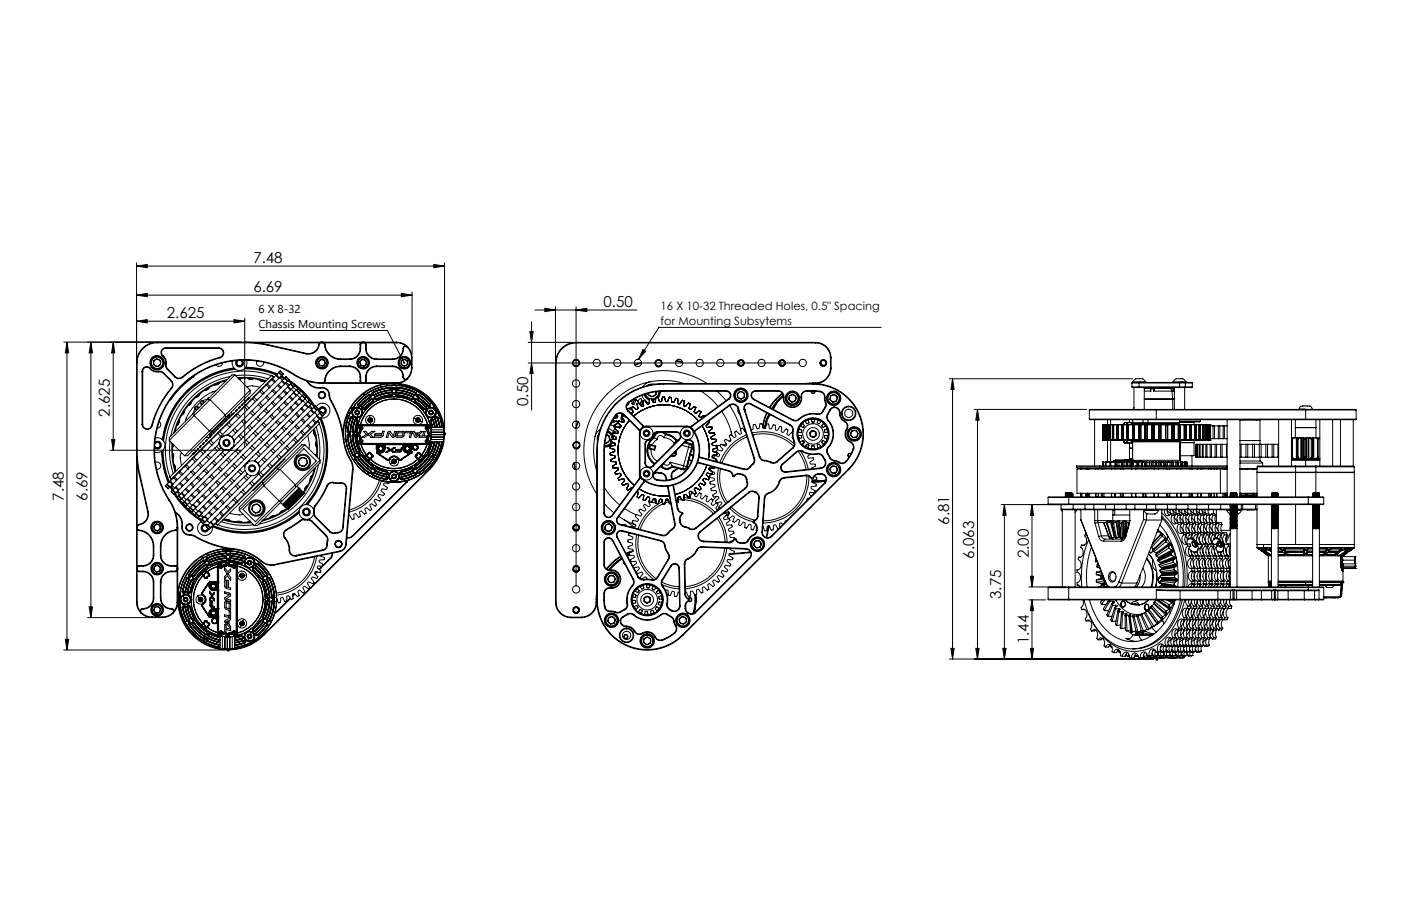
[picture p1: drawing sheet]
<svg xmlns="http://www.w3.org/2000/svg" width="432mm" height="279mm" viewBox="0 0 432 279" stroke-linecap="round" stroke-linejoin="round" font-family="sans-serif">
<defs><g id="words">
<g font-size="4.7">
<text x="78.1" y="81">7.48</text>
<text x="78.1" y="90">6.69</text>
<text x="186" y="94.6">0.50</text>
<text x="51.4" y="98">2.625</text>
<text x="162.8" y="125.2" transform="rotate(-90 162.8 125.2)">0.50</text>
<text x="33.9" y="128.5" transform="rotate(-90 33.9 128.5)">2.625</text>
<text x="19.7" y="154.4" transform="rotate(-90 19.7 154.4)">7.48</text>
<text x="27" y="154.4" transform="rotate(-90 27 154.4)">6.69</text>
<text x="292.6" y="161.8" transform="rotate(-90 292.6 161.8)">6.81</text>
<text x="300.3" y="172.3" transform="rotate(-90 300.3 172.3)">6.063</text>
<text x="317.1" y="172.2" transform="rotate(-90 317.1 172.2)">2.00</text>
<text x="308.6" y="184.7" transform="rotate(-90 308.6 184.7)">3.75</text>
<text x="317.1" y="198.6" transform="rotate(-90 317.1 198.6)">1.44</text>
</g>
<g font-size="3.5">
<text x="203.6" y="95.6">16 X 10-32 Threaded Holes, 0.5&quot; Spacing</text>
<text x="79.7" y="96.5">6 X 8-32</text>
<text x="79.7" y="101.1">Chassis Mounting Screws</text>
<text x="203.6" y="100.2">for Mounting Subsytems</text>
</g>
</g></defs>
<g fill="none" stroke="#000" stroke-width=".31">
<path d="M42.1 82.1l3.3-.5v.9zM42.1 81.1v29.8M42.1 82.1h94.9M42.1 99.1l3.3-.5v1zM42.1 91l3.3-.5v1zM42.1 99.1h33.3M42.1 91h84.9M72.1 98.6l3.3 .5-3.3 .5zM75.4 98.1v39.8M123.7 90.5l3.3 .5-3.3 .5zM127 90v19.3M133.7 81.6l3.3 .5-3.3 .4z"/>
<path d="M137 81.1v51.7M163.8 99.2v27.3M164.9 95.6h31.4M167.9 95.1l3.3 .5-3.3 .5zM171.2 94.6v16.3M177.6 95.6l3.3-.5v1zM177.6 94.6v86.2M19.6 105.5h102.6M20.6 105.5v94.9M20.6 105.5l.6 3.3h-1.1zM28 105.5v85M28 105.5l.5 3.3h-1z"/>
<path d="M34.9 105.5v33.4M34.9 105.5l.5 3.3h-1zM42.1 111.9v73.8M42.1 111.9h.2M42.3 111.9v27.9l.8 6.3M43.8 114.5v16.3M43.8 114.5h.2M44 114.5v16.3M46.2 113.7a2.98 2.98 0 0 0 2.7 1M46.2 113.7a1.25 1.25 0 0 0-1.4-.4 1.25 1.25 0 0 0-.8 1.2M46.4 113.6a2.8 2.8 0 0 0 2.5 .9M46.4 113.6a1.46 1.46 0 0 0-1.7-.5 1.46 1.46 0 0 0-.9 1.4"/>
<path d="M46.4 113.6l-.2 .1M47.4 111.4l-.1 .6 .2 .5M47.4 111.4l.1 1.1M47.5 112.5l1 .5M48.3 110.7l-.9 .7M48.3 110.7l-.5 .2-.4 .5M48.3 110.7l1.1 .5M48.4 105.7a6.1 6.1 0 0 0-6.1 6.2M48.4 105.7h27.9l2.8 .2 3.6 .6M48.4 105.7v-.2a6.3 6.3 0 0 0-6.3 6.4M48.9 114.5h.8l.7 .5M48.9 114.5v.2"/>
<path d="M48.9 114.7h.8l.6 .4M49.4 111.2l.2 .6-.1 .6M49.4 111.2l.1 1.2M49.5 112.4l-1 .6M49.5 112.4l-.4 .4-.6 .2M50.1 109.8a2.57 2.57 0 0 1 .9 2.5M50.2 109.7a2.68 2.68 0 0 1 1 2.7M50.2 109.7l-.1 .1M50.3 115.1l2.4 2.4M50.4 115l2.4 2.4M50.4 115l-.1 .1M51 112.3l.1 .9 .4 .7"/>
<path d="M51 107.2a1.44 1.44 0 0 0-1.3 1 1.44 1.44 0 0 0 .4 1.6M51 107.4a1.28 1.28 0 0 0-1.2 .9 1.28 1.28 0 0 0 .4 1.4M51 107.4h16.4M51 112.3l.2 .1M51 107.2v.2M51 107.2h16.4M51.2 112.4v.6l.5 .8M51.5 113.9l2.4 2.4M51.7 113.8l-.2 .1M51.7 113.8l2.3 2.3M52.7 117.5a1.58 1.58 0 0 1 .1 2.1M52.8 119.6a30.4 30.4 0 0 0-6.1 11.6"/>
<path d="M52.8 119.6l.1 .2M52.8 117.4a1.75 1.75 0 0 1 .1 2.4M52.8 117.4l-.1 .1M52.9 119.8a29.3 29.3 0 0 0-6 11.5M53.9 116.3a1.75 1.75 0 0 0 2.4 .1M54 116.1a1.63 1.63 0 0 0 2.2 .1M54 116.1l-.1 .2M56.2 116.2l.1 .2M59.4 116.1l.1 .2M59.5 116.3a28 28 0 0 0-6.7 6.7M60 115.7l-.5 .6M64.4 119.6l-.5 .5-.7 .2"/>
<path d="M64.6 119.5h-.1a1.41 1.41 0 0 1-1.5 .9M64.6 119.5l-1.6 .9M66.1 118.7l-1.5 .8M67.4 107.2a1.58 1.58 0 0 1 1.6 1.4 1.58 1.58 0 0 1-1.2 1.7M67.4 107.4a1.4 1.4 0 0 1 1.4 1.2 1.4 1.4 0 0 1-1 1.6M67.4 107.2v.2M67.6 118l-.6 .5-.7 .1M67.7 118a1.4 1.4 0 0 1-1.6 .7M67.7 118l-1.6 .7M67.8 110.2a29.7 29.7 0 0 0-11.6 6M67.8 110.2v.1M67.8 110.3a29.4 29.4 0 0 0-11.5 6.1"/>
<path d="M68.6 111.9a1.12 1.12 0 0 1-.8 1 1.12 1.12 0 0 1-1.2-.4M69.4 117.5l-1.7 .5M69.4 117.5h.2M69.5 117.4l.1 .1M69.7 117.4l-.3 .1M70.1 117a22.6 22.6 0 0 0-16.5 16.5M71 116.1a23.2 23.2 0 0 0-18.3 18.3M72.1 113.5a25.6 25.6 0 0 0-22.1 22M72.2 113.7a25.3 25.3 0 0 0-22 22M72.4 115.6l-7.7 7.7M72.4 115.6l4.7 4.7M72.4 115.6h-.9l-7.6 7.6"/>
<path d="M72.5 113.9a25.2 25.2 0 0 0-22.1 22.1M72.6 115.9a23.2 23.2 0 0 1 10.1 .9M72.9 112.1l.6 .8M73.2 116.5l2.4-.1a21.2 21.2 0 0 1 6.5 1M73.2 111.3l-.3 .8M73.4 111.2l-.2 .1M74.1 111.1h.1M74.2 111.1l.5 .7M74.4 116.7l-.7 .2M74.4 112.7l-.9 .2M74.5 116.7l-.8 .3M74.5 116.7h.1"/>
<path d="M74.5 116.7h1.8M74.5 116.7h-1M74.6 111.1a1.2 1.2 0 0 1 .1 1.7 1.2 1.2 0 0 1-1.7 .1 1.2 1.2 0 0 1-.1-1.7M74.7 111.8l-.3 .9M75.3 113.7h.4a25.1 25.1 0 0 1 9.4 2M75.4 105.5l2.8 .1 4.5 .7M75.6 113.5l2.8 .1a25.9 25.9 0 0 1 6.9 1.9M75.7 113.3l2.3 .1a24.9 24.9 0 0 1 7.5 1.9M75.9 111.1a2.29 2.29 0 0 1-2 3.2 2.29 2.29 0 0 1-2.3-3M76.1 119.4l.2-.1a4.4 4.4 0 0 1 3.8 .1M76.3 116.7a1.44 1.44 0 0 0 1.7 .1M76.3 116.7l1.7 .1"/>
<path d="M76.4 116.7l.7 .2 .8-.1M78 116.8l1.8 .3M79 105.7h19.5M79.2 111.3a1.12 1.12 0 0 0 .8 1.7 1.12 1.12 0 0 0 1.3-1.3M79.8 117.1a1.39 1.39 0 0 0 1.7 .4M79.8 117.1l1.7 .4M79.9 117.1l.6 .4 .8-.1M80.1 101.9h39.3l5.2 9.9M81.5 117.5l.4 .1M81.6 117.9l2.1-2.2 .6 .6-31.5 31.4-.5-.5zM82.1 118.7l-1.6 1.6M82.1 118.7l.9 .9"/>
<path d="M82.4 118.4l-.3 .3M82.4 118.4l.9 .9M82.7 106.5l11.7 2.6M82.7 106.3l11.7 2.7M82.7 106.3v.2M83 119.6l-1.6 1.6M83.3 119.3l-.3 .3M83.6 117l.1 .1M83.6 115.9a24.4 24.4 0 0 0-25.5 5.7 24.4 24.4 0 0 0-5.7 25.5M83.7 117.1l-1.3 1.3M83.7 117.1l.9 .9M83.9 116l.7 .2"/>
<path d="M84 116.8l.9 .9-.3 .3M84 116.8l-.3 .3M84.6 118l-1.3 1.3M85 115.8l-1 1M85 115.8l.9 .9M85.2 115.6l-.2 .2M85.2 115.6l.9 .9M85.5 118.9l-1.3 1.3M85.5 118.9l.9 .9M85.8 118.6l-.3 .3M85.8 118.6l.9 .9M85.9 116.7l-1 1"/>
<path d="M85.9 114.9l-.7 .7M85.9 114.9l.9 .9M86 114.8l-.1 .1M86 114.8l.9 .9M86.1 116.5l-.2 .2M86.2 116.4l.9 .9M86.4 114.4l-.4 .4M86.4 114.4h.1M86.4 116.2l1.2 .6M86.4 114.4l.8 1M86.4 119.8l-1.3 1.3M86.6 116l1.2 .7"/>
<path d="M86.7 119.5l-.3 .3M86.7 115.9l1.2 .6M86.8 115.8l-.7 .7M86.8 117.6l-1 1M86.8 117.6l.9 .9M86.9 115.7l-.1 .1M87 117.4l-.2 .2M87 117.4l.9 .9M87.2 115.4l-.3 .3M87.3 115.3l-.1 .1M87.7 116.7l-.7 .7M87.7 116.7l.9 .9"/>
<path d="M87.7 118.5l-1 1M87.8 116.6l-.1 .1M87.8 116.6l.9 .9M87.9 118.3l-.2 .2M88 118.2l.9 .9M88.1 116.2l-.3 .4M88.1 116.2l1 .9M88.1 116.2l.9 1M88.2 118l1.1 .7M88.6 119.4l-1 1M88.6 117.6l-.7 .7M88.6 119.4l.9 .9"/>
<path d="M88.7 117.5l-.1 .1M88.7 117.5l1.1 .7M88.8 119.2l-.2 .2M88.8 119.2l.9 .9M88.9 117.3l1.1 .7M89 117.2a25.3 25.3 0 0 1 8.1 8.1M89 117.2l-.3 .3M89 117.2h.1M89.5 118.5l-.7 .7M89.5 118.5l.9 .9M89.6 118.4l-.1 .1M89.6 118.4l.9 .9"/>
<path d="M89.9 118l-.3 .4M89.9 118l.9 1M90.1 118.1l.8 .7a23.6 23.6 0 0 1 5.2 5.3M90.3 119.5l1 .8M90.4 119.4l-.7 .7M90.5 119.3l-.1 .1M90.7 115.7a27.8 27.8 0 0 0-34.9 3.5 27.8 27.8 0 0 0-3.6 35M90.7 115.7a15.2 15.2 0 0 0 8.5 2.5M90.8 115.5a15.7 15.7 0 0 0 8.4 2.5M90.8 115.5a28 28 0 0 0-35.2 3.6 28 28 0 0 0-3.5 35.2M90.8 119l3.1 2.8 1.4 1.7M90.8 115.5l-.1 .2"/>
<path d="M90.8 119l-.3 .3M91.7 119.8l-.3 .4M91.7 119.8l.9 1M94.4 109v.1M94.5 117.5a4.3 4.3 0 0 0 4.4 2.2M94.8 117.5l.2 .4a4.1 4.1 0 0 0 3.8 1.6M98.2 111.8l.4 .9M98.2 106.2a3.2 3.2 0 0 1-3.8 2.8M98.2 106.2l.2 .1M98.4 106.3a3.3 3.3 0 0 1-4 2.8M98.6 112.7l1.1 .1M98.8 110.9l1 .1"/>
<path d="M98.8 110.9l-.6 .9M98.8 119.5a2.39 2.39 0 0 1 2.8 2.3M98.8 119.5l.1 .2M98.9 119.7a2.25 2.25 0 0 1 2.5 2.1M99 105.7l-.3 .1-.3 .5M99 105.7v-.2l-.4 .1-.4 .6M99 105.7h.4M99.2 118.2h23M99.2 118h.2M99.2 118v.2M99.4 105.7l.3 .1 .3 .5M99.4 105.7v-.2l.5 .2 .3 .6"/>
<path d="M99.8 111l.5 .9M99.9 118h11.3M99.9 105.7h11.3M100 106.3a5 5 0 0 0 5 4.6M100 117.5l-.3 .4-.3 .1M100 106.3h.2M100 117.5h.2M100.2 106.3a4.8 4.8 0 0 0 4.8 4.4M100.2 117.5v.1a.49 .49 0 0 1-.3 .5 .49 .49 0 0 1-.5-.1M100.3 111.9l-.6 .9M105 112.9a5.1 5.1 0 0 0-5 4.6M105 113.1a4.8 4.8 0 0 0-4.8 4.4"/>
<path d="M105 110.7v.2M105 112.9v.2M105 110.9h2.8M105 112.9h2.8M105 113.1h2.8M105 110.7h2.8M107.8 112.9a3.4 3.4 0 0 1 3.4 3.3M107.8 113.1a3.2 3.2 0 0 1 3.2 3.1M107.8 110.7v.2M107.8 112.9v.2M110.9 111.5l.3 1.1M110.9 111.5v.5l.3 .6"/>
<path d="M111 117.4a.73 .73 0 0 0 .8 .8v-.2M111 107.5a3.2 3.2 0 0 1-3.2 3.2M111 106.3v1.2M111 116.2v1.2M111 116.2h.2M111 117.4h.2M111 107.5h.2M111 106.3h.2M111.2 117.4l.1 .5 .5 .1M111.2 107.5a3.4 3.4 0 0 1-3.4 3.4M111.2 112.6l.9 .3M111.2 106.3v1.2"/>
<path d="M111.2 116.2v1.2M111.7 110.9l1 .3M111.7 110.9l-.8 .6M111.8 105.7l-.5 .2-.1 .4M111.8 105.7v-.2a.78 .78 0 0 0-.8 .8M111.8 118h.3M111.8 105.7h.3M112.1 105.7l.3 .1 .3 .5M112.1 105.7v-.2l.4 .2 .4 .6M112.6 118h9.6M112.6 105.7h9.6M112.7 107.5a3.4 3.4 0 0 0 3.4 3.4"/>
<path d="M112.7 117.4l-.3 .5-.3 .1M112.7 111.2l.2 1M112.7 116.2h.2M112.7 117.4h.2M112.7 107.5h.2M112.7 106.3v1.2M112.7 116.2v1.2M112.7 106.3h.2M112.9 107.5a3.1 3.1 0 0 0 3.2 3.2M112.9 117.4a.78 .78 0 0 1-.8 .8v-.2M112.9 112.2l-.8 .7M112.9 106.3v1.2"/>
<path d="M112.9 116.2v1.2M116.1 112.9a3.4 3.4 0 0 0-3.4 3.3M116.1 113.1a3.1 3.1 0 0 0-3.2 3.1M116.1 110.7v.2M116.1 112.9v.2M116.1 110.9h4.9M116.1 112.9h4.9M116.1 113.1h4.9M116.1 110.7h4.9M118.3 119.1a15.1 15.1 0 0 0-9.9 7.2M119 118.2a15.8 15.8 0 0 0-13.3 15.3M119 118.4h2.5"/>
<path d="M120.8 119.4l.3 .1 .2 .3M120.8 119.4a13.6 13.6 0 0 0-6 1.6M120.8 119.4v.1M120.8 119.6l.4 .3M120.8 119.6a13.9 13.9 0 0 0-5.9 1.5M120.8 119.6h.1M120.8 119.5l.4 .4M120.8 119.5a14.6 14.6 0 0 0-5.9 1.6M120.8 119.6a15 15 0 0 0-5.9 1.6M120.8 119.6l.3 .3M120.8 119.5v.1M121 112.9a3.4 3.4 0 0 1 3.4 3.3"/>
<path d="M121 113.1a3.2 3.2 0 0 1 3.2 3.1M121 110.7v.2M121 112.9v.2M121.1 119.9h.1M121.1 119.9l-.3 .3M121.2 119.9l-.4 .4M121.2 119.9h.1M121.2 119.9l-.3 .4M121.3 119.9l-.4 .5M121.3 119.9h-.1M121.3 119.8l-.1 .1M121.3 119.8v.1"/>
<path d="M121.5 118.2a15.6 15.6 0 0 0-15.5 17.3M121.5 118.4a15.3 15.3 0 0 1 15.2 17.1M121.5 118.2a15.6 15.6 0 0 1 14.3 9.6 15.6 15.6 0 0 1-3.4 17M121.5 118.2v.2M121.6 119.9l.4 .5M121.6 119.9h.1M121.6 119.8l.1 .1M121.6 119.8v.1M121.7 119.9l.3 .4M121.7 119.9h.1M121.7 119.9l.4 .4M121.8 119.9l.3 .3"/>
<path d="M122.1 119.4l-.3 .1-.2 .3M122.1 119.4a13.6 13.6 0 0 1 6 1.6M122.1 119.5l-.4 .4M122.1 119.4v.1M122.1 119.6l-.4 .3M122.1 119.5a14.7 14.7 0 0 1 5.9 1.6M122.1 119.6a13.9 13.9 0 0 1 5.9 1.5M122.1 119.6a15.1 15.1 0 0 1 5.9 1.6M122.1 119.6h.1M122.1 119.6l-.3 .3M122.1 119.5v.1M122.2 105.7a4.2 4.2 0 0 1 2.8 .9"/>
<path d="M122.2 105.5a4.8 4.8 0 0 1 3.4 1.4M122.2 105.5v.2M122.2 118v.2M123.7 111.3v1.1M123.7 112.4l.9 .5M124.2 107.5a3.2 3.2 0 0 1-3.2 3.2M124.2 116.3a.78 .78 0 0 0 .5 .7 .78 .78 0 0 0 .9-.1M124.2 116.2h.2M124.2 107.5h.2M124.2 107.4v.1M124.2 116.2v.1M124.2 107.4h.2"/>
<path d="M124.2 116.3h.2M124.4 107.5a3.4 3.4 0 0 1-3.4 3.4M124.4 116.3a.6 .6 0 0 0 .4 .6 .6 .6 0 0 0 .6-.2M124.4 107.4v.1M124.4 116.2v.1M124.6 119.1a14.9 14.9 0 0 1 11.7 12.7 15 15 0 0 0-11.9-12.7 15 15 0 0 0-15.9 7.2M124.6 110.8l.9 .6M124.6 110.8l-.9 .5M125 117.1a4.5 4.5 0 0 1-2.8 .9M125.4 107a.62 .62 0 0 0-.6-.1 .62 .62 0 0 0-.4 .5M125.4 107a4.9 4.9 0 0 1 1.4 3.3M125.4 116.7l.2 .2"/>
<path d="M125.5 112.4l-.9 .5M125.5 112.4l-.4 .4-.5 .1M125.5 111.4v1M125.6 106.9a4.8 4.8 0 0 1 1.4 3.4M125.6 106.9a.81 .81 0 0 0-.9-.2 .81 .81 0 0 0-.5 .7M125.6 116.9a4.8 4.8 0 0 1-3.4 1.3M125.6 106.9l-.2 .1M126.8 113.5a4.7 4.7 0 0 1-1.4 3.2M126.8 110.3v3.2M126.8 113.5h.2M126.8 110.3h.2M127 113.5a4.8 4.8 0 0 1-1.4 3.4"/>
<path d="M127 110.3v3.2M162.8 111.9h83.6M162.8 105.6h13.8M163.3 102.3h1l-.5 3.3zM163.8 111.9l.5 3.3h-1zM178 110.9l-1 .2a1.05 1.05 0 0 1 1.5 .4 1.05 1.05 0 0 1-.4 1.4 1.05 1.05 0 0 1-1.5-.4M197.7 111.8l-2.1 .6M197.7 112l-2 .6M198.2 107.8l.8 .5-2.2 2.5zM200.3 117.7l-1.1 .5-1.1 1.1M201 118.6l-1 .2M201.6 118.5l-1-.1-1.2 .5"/>
<path d="M203.8 111.3a1.02 1.02 0 0 0-1.4-.2 1.02 1.02 0 0 0-.2 1.5 1.02 1.02 0 0 0 1.5 .1l-.6 .4h-.5M204.5 118.5a20.4 20.4 0 0 0-20.4 20.4M204.5 118.3a20.6 20.6 0 0 0-20.6 20.6M204.5 118.5h46.1M204.5 118.3h46.9M204.5 118.3v.2M208.3 111.4l2.1 .4M208.5 111.2l1.9 .3M210.9 118.3a21.6 21.6 0 0 0-27 26.9M217.9 118.3a24.6 24.6 0 0 0-30.8 3.2 24.6 24.6 0 0 0-3.2 30.8M227.5 111.3l-.1 .6 .6 .7a.89 .89 0 0 1-.3-1.3 .89 .89 0 0 1 1.3-.1 .89 .89 0 0 1 .2 1.2 1 1 0 0 1-1.5 .3 1 1 0 0 1-.2-1.4zM227.5 111.3a1.05 1.05 0 0 1 1.7-.1 1.05 1.05 0 0 1-.3 1.6 1.05 1.05 0 0 1-1.5-.5"/>
<path d="M240.1 111.5l.2 1 .6 .2a.89 .89 0 0 1-.7-1.1 .89 .89 0 0 1 1-.7 .89 .89 0 0 1 .8 1 .99 .99 0 0 1-1.2 1 .99 .99 0 0 1-.7-1.4zM240.1 111.5a1.04 1.04 0 0 1 1.5-.5 1.04 1.04 0 0 1 .2 1.6 1.04 1.04 0 0 1-1.6-.1M250.6 118.1l-2.5 .2M250.6 118.3a15.5 15.5 0 0 1 14.4 9.6 15.5 15.5 0 0 1-3.4 16.9M250.6 118.5a15.4 15.4 0 0 1 14.2 9.5 15.4 15.4 0 0 1-3.4 16.7M250.6 118.1h.8M250.6 118.1v.4M251.4 105.8h-73.8a6.2 6.2 0 0 0-6.2 6.1v73.8M251.4 105.8a4.5 4.5 0 0 1 4.5 4.5M251.4 105.6h-73.8a6.3 6.3 0 0 0-6.4 6.3v73.8M251.4 105.6a4.8 4.8 0 0 1 4.8 4.7M251.4 105.6v.2"/>
<path d="M251.4 118.1v.2M252.7 111.7a.91 .91 0 0 0 1.1 1 .9 .9 0 0 1-.9-1 .9 .9 0 0 1 1-.8 .9 .9 0 0 1 .8 1.1 1 1 0 0 1-1.1 .9 1 1 0 0 1-.9-1.2zM252.7 111.7a1.04 1.04 0 0 1 1.4-.8 1.04 1.04 0 0 1 .6 1.5 1.04 1.04 0 0 1-1.6 .3M255.9 113.5a4.5 4.5 0 0 1-4.5 4.6M255.9 113.5h.3M255.9 110.3v3.2M255.9 110.3h.3M256.2 113.5a4.8 4.8 0 0 1-4.8 4.8M256.2 110.3v3.2M271.6 101h-68.5l-6.3 9.8M292.6 116.8h56.5M293.6 116.8l.5 3.3h-1z"/>
<path d="M293.6 116.8v86.4M348.9 118.1h16.4M348.9 119.3h16.4M348.9 119.3l.2 .2h2M348.9 118.1v1.2M349.1 117.8l.2-.3a2.58 2.58 0 0 1 3.1-.5l.7 .8M349.1 117.8h4M349.1 117.8v.1M349.5 119.5v6.8M351.1 117.9h-2l-.2 .2M351.1 117.9v1.6M351.1 117.9h12.4"/>
<path d="M351.1 119.5h12.4M352.7 119.5v6.8M352.7 119.8h.3M353 119.8l-.3 .1M353 119.8h1.6M353.1 117.8v.1M354.6 119.9h.1M354.6 119.9l-.1 .3M354.6 119.6v.3M354.7 119.9v.7M354.7 119.9h.9M354.7 119.8h.9"/>
<path d="M354.7 119.8v.1M354.7 119.8l-.1 .1M354.8 119.5l-.2 .1M354.8 119.6h.9M354.8 119.5v.1M354.8 119.6h-.2M354.8 119.6l-.1 .2M355.6 119.9v.7M355.6 119.9h.2M355.6 119.8v.1M355.6 119.8l.2 .1M355.7 119.6l.1 .1"/>
<path d="M355.7 119.5v.1M355.7 119.6l-.1 .2M355.7 119.5l.1 .2M355.8 119.9v.2M355.8 119.7v.2M355.8 119.7h.5M356.1 119.5l.2 .2M356.3 119.7v.1M356.9 119.8h.1M357 119.8h.1M357.2 119.8h.1M357.3 119.8h.1"/>
<path d="M360.3 119.8h-4.3l-.2 .3M360.3 119.8l.7 .3 .2 .5M360.3 119.8h.7M361 119.8a.91 .91 0 0 1 .9 .8M361 119.8h.1M361.1 119.8l.9 .5M361.1 119.8l.5 .1 .4 .4M361.6 117.8l.2-.5a2.8 2.8 0 0 1 3.2-.2l.5 .7M361.6 117.8h3.9M361.6 117.8v.1M362 119.5v6.8M363.5 117.9h1.7"/>
<path d="M363.5 119.5h1.7M363.5 117.9v1.6M365.1 119.5v6.8M365.2 117.9h2.1l.2 .2M365.2 117.9l.1 .2M365.3 118.1h2.2M365.3 119.3h2.2M365.3 118.1v1.2M365.3 119.3l-.1 .2M365.5 117.8v.1M367.5 119.3l-.2 .2h-2.1M367.5 118.1v1.2"/>
<path d="M33.9 138.9h40.5M34.4 135.6h1l-.5 3.3zM42.1 138.9l.2 3.6 .6 3.7M43.8 130.8a1.6 1.6 0 0 0 1.4 1.6 1.6 1.6 0 0 0 1.7-1.1M43.8 130.8h.2M44 130.8a1.38 1.38 0 0 0 1.2 1.5 1.38 1.38 0 0 0 1.5-1.1M46.7 131.2l.2 .1M47.7 137.5v.2M47.7 137.7l.7 .5M47.7 136.4a1.21 1.21 0 0 1 1.7 .1 1.21 1.21 0 0 1-.1 1.7 1.21 1.21 0 0 1-1.7-.1M47.8 136.7l-.1 .2M47.9 135.1a2.3 2.3 0 0 1 2.9 2.3 2.3 2.3 0 0 1-3.2 2"/>
<path d="M48.6 136.4h-.4l-.4 .3M48.6 136.4l-.8 .3M48.6 136.4l.8 .5M49.1 130a1.13 1.13 0 0 1 .4 1.2 1.13 1.13 0 0 1-1 .8M49.2 137.8l-.8 .4M49.4 136.9l-.2 .9M49.8 139.2l.3 3.1a24 24 0 0 0 1.8 6.6M50 139a24.2 24.2 0 0 0 2 9.8M50.3 138.8v1a25.6 25.6 0 0 0 1.9 8.8M52.2 135.8l4.7 4.7M52.4 136.1a23.9 23.9 0 0 0 1 10M52.7 122.9l.1 .1"/>
<path d="M52.8 123l-.6 .5M53 136.7l.1 5.2 .8 3.7M53.2 139.7v.1a1.44 1.44 0 0 1 .1 1.7M53.2 138v1.7M53.2 139.9l.3 .7-.2 .7M53.2 139.7l.1 1.8M53.3 136.9l-.1 1.1M53.5 137.1l-.3 .7M53.6 137.2l-.4 .8M54 133v.1M54 132.8l.1 .2M54 132.8l-.1 .4"/>
<path d="M54.5 131.2l-.5 1.6M55.2 129.7l-.1 .8-.5 .5M55.2 129.6a1.36 1.36 0 0 1-.7 1.6M55.2 129.6l-.7 1.6M55.9 139.6l-.1 .2a4.4 4.4 0 0 0 .2 3.7M56 128l-.8 1.6M56.8 126.6l-.1 .8-.6 .4M56.9 126.5v.1a1.44 1.44 0 0 1-.9 1.4M56.9 126.5l-.9 1.5M58 125.1l-1.1 1.4M59 123.9l-.3 .7-.7 .4M59.1 123.8v.1a1.48 1.48 0 0 1-1.1 1.2"/>
<path d="M59.1 123.8l-1.1 1.3M59.3 127.8h.1M59.4 127.7l-.1 .1M59.5 140h.1M59.5 140l-.2 .1M59.5 139.9h.1M59.5 139.9v.1M59.8 139.7h.1M59.8 127.3v.9M59.8 127.3l-7.6 7.6v.9M59.8 128.2l4.7 4.7M59.8 128.2l-7.6 7.6"/>
<path d="M59.9 139.6h-.1M59.9 139.6h.1M59.9 139.6l-.1 .1M59.9 139.5v.1M60 125.8l.5 .7M60 125.8l.8 .5M60.1 126l-.6 1.6M60.2 139.2h.1M60.2 139.2l-.1 .1M60.3 139.2h-.1M60.3 139.2h.1M60.3 122.5l-1.2 1.3"/>
<path d="M60.3 125.3l.9 .6M60.3 125.3l1.1 .4M60.3 125.3l-.3 .5M60.4 139.1h-.1M60.4 139.1h.1M60.4 139l-.1 .2M60.4 139h.1M60.4 139v.1M60.9 138.6l-.1 .1M61 138.4h.1M61.1 138.4l-.2 .2M61.5 121.5l-.4 .6-.7 .3"/>
<path d="M61.6 137.9h.1M61.6 137.9l-.1 .1M61.7 121.4l-.1 .1a1.37 1.37 0 0 1-1.3 1M61.7 121.4l-1.4 1.1M61.7 137.8l-.1 .1M61.7 123.9l.7 .8M61.7 123.9l.4 1.1M61.7 124.1l-1.2 1.2M61.8 139l-2 2M61.8 139l.9 .9M61.8 137.6v.1M61.9 137.6l-.3 .3"/>
<path d="M62.2 123.5l.8 .7M62.2 123.5l.5 .9M62.2 123.5l-.5 .4M62.3 138.5l-.5 .5M62.3 138.5l.8 .9M62.5 136.9v.1M62.7 139.9l-2.1 2M62.7 136.7h.1M62.8 136.6l-.4 .5M62.8 136.6h.1M62.8 136.6v.1M63 120.4l-1.3 1"/>
<path d="M63.1 139.4l-.4 .5M63.5 135.9v.1M63.6 134.8l.9 .2M63.7 135.7h.1M63.9 135.6l-.5 .5M63.9 123.2l-4.1 4.1M63.9 123.2l.8 .1M64.1 123l-1.7 .6M64.1 122.8v.2M64.1 122.8l.1 .1M64.4 122.7l-.3 .1M64.4 136.4l-2.1 2.1"/>
<path d="M64.4 136.4l.9 .9M64.5 132.9l.9 .1M64.5 132.9l-7.6 7.6M64.7 133.7h.1M64.7 133.6l.1 .2M64.7 123.3l-4.9 4.9M64.7 123.3l4.7 4.7M64.8 133.5v1.2M64.8 134.6l-.3 .3M64.9 135.9l-.5 .5M64.9 135.9l.9 .9M65 134.5l-.4 .3"/>
<path d="M65.1 133.4h.1M65.1 133.9v.5M65.1 133.9l.2 .2M65.1 133.2v.7M65.3 137.3l-2.2 2.1M65.4 133l-7.6 7.5h-.9M65.8 136.8l-.5 .5M66.1 133.3l-.3 .4M66.2 138.2l-2.1 2.1M66.2 138.2l.9 .9M66.5 120.6a15 15 0 0 0-9.4 9.3M66.7 137.7l-.5 .5"/>
<path d="M66.7 137.7l.9 .9M67.1 139.1l-2.2 2.1M67.1 133.6l-2.2 2.3M67.1 133.6l1 .9M67.3 132.1l-.3 .4M67.6 136.8l.5 1.3M67.6 136.8l-.9 .9M67.6 136.8h.1M67.6 138.6l-.5 .5M67.7 135.8a2.32 2.32 0 0 0 1 2.7 2.32 2.32 0 0 0 2.8-.4M67.7 133.1l-.6 .5M67.7 133.1l.9 .9"/>
<path d="M67.8 135.6a2.29 2.29 0 0 0 .8 2.8 2.29 2.29 0 0 0 2.9-.3M68 140l-2.1 2.1M68 140l.9 .9M68.1 134.5l-2.3 2.3M68.1 138l1.1 .7M68.1 138.1l-.5 .5M68.1 138v.1M68.3 134.9h.1M68.3 134.9a2.27 2.27 0 0 1 2.4-.5 2.27 2.27 0 0 1 1.4 2M68.5 139.5l-.5 .5M68.5 139.5l.9 .9M68.5 130.9l-.3 .4"/>
<path d="M68.6 134l-.5 .5M68.9 136.7l.6 .7M68.9 136.7h.1M68.9 136.7l.3 .4M69.1 136.2l.1 .9M69.1 136.2l-.2 .5M69.2 137.1l.8 .3M69.2 138.7l-.7 .8M69.2 138.7h.1M69.2 137.1l.3 .3M69.3 135.9l-.4 .8M69.3 135.9l-.2 .3"/>
<path d="M69.4 128l-4.9 4.9M69.4 128l.1 .8M69.5 128.8l-4.1 4.2M69.5 137.4h.1M69.6 135.8l-.5 .4M69.7 129.7l-.3 .4M69.8 128.5h.6M69.9 130.9l-2.2 2.2M69.9 130.9l.9 .9M69.9 128.4h.1M70 135.8l.3 .2M70 137.4h-.5"/>
<path d="M70 128.4v.1M70.1 134.2l-.8 .1-1 .6M70.1 134.2a2.26 2.26 0 0 0-2.5 2.6M70.1 134.2l1.3 .6M70.2 135.7l.5 .8M70.2 135.7l-.9 .2M70.3 137.3l-.8 .1M70.4 128.1h1M70.4 137.3l-.4 .1M70.4 128.5l-5.3 5.4M70.4 128.5l.3 .3M70.5 130.3l-.6 .6"/>
<path d="M70.5 130.3l.9 .9M70.5 137l-.5 .4M70.6 136.3v.5M70.6 134.4l.6 .3 .8 .9M70.7 136.5l-.4 .8M70.8 128.7l-.1 .1M70.8 131.8l-2.2 2.2M70.9 128.5l-.3 .4M71.2 128.3l-1.2 .1M71.3 127l.2 1M71.4 131.2l-.6 .6M71.4 134.8l.7 1.1"/>
<path d="M71.5 138.1h.1M71.6 138.1l-.4 .3a2.16 2.16 0 0 1-2 .3M71.6 138.1h.1M71.6 138.1l-2.2 2.3M71.7 132.6l-1.6 1.6M71.7 132.6l.9 1M71.7 127.7h.1M71.8 127.7l-.2 .2M71.8 127.7h-.1M71.9 127.5v.1M72 137.4l-.4 .7M72 137.4l.2 .2"/>
<path d="M72.1 127.4l-.3 .3M72.2 137.6l-.6 .5M72.2 132.1l-.5 .5M72.2 132.1l1 .9M72.5 139l-2.2 2.3M72.5 139l.9 .9M72.6 133.6l-1.2 1.2M72.7 128.1l-2.2 2.2M72.7 128.1l.9 .9M72.8 126.6l-.2 .2M72.8 126.6v.1M73 126.5h-.1"/>
<path d="M73 126.4l-.2 .2M73.1 138.5l-.6 .5M73.1 138.5l.9 .9M73.1 126.4h-.1M73.1 126.4h.1M73.2 133l-.6 .6M73.2 127.6l-.5 .5M73.2 127.6l.9 .9M73.4 139.9l-2.2 2.2M73.5 134.4l-1.4 1.5-.1 1.5M73.5 134.4l.9 1M73.6 129l-2.2 2.2"/>
<path d="M73.8 125.7h-.1M73.9 125.6h.1M74 139.4l-.6 .5M74 125.4l-.4 .4M74 133.9l-.5 .5M74 133.9l1 .9M74.1 125.4h-.1M74.1 128.5l-.5 .5M74.4 135.4l-2.2 2.2M74.5 129.9l-2.3 2.2M74.5 129.9l.9 .9M74.6 124.8h.1"/>
<path d="M74.6 124.8l-.1 .2M74.7 124.8h-.1M74.8 124.7l-.2 .1M74.8 124.6l-.1 .1M74.9 124.6h-.1M75 134.8l-.6 .6M75 129.4l-.5 .5M75 129.4l.9 .9M75.2 124.2h.1M75.3 136.2l-2.2 2.3M75.3 136.2l.9 1M75.4 125.4l-2.2 2.2"/>
<path d="M75.4 125.4l.8 1M75.4 130.8l-2.2 2.2M75.4 124v.1M75.6 123.9l-.4 .3M75.8 135.7l-.5 .5M75.8 125l-.4 .4M75.8 135.7l1 .9M75.8 125l.9 .9M75.8 123.6h.1M75.9 123.5h.1M75.9 130.3l-.5 .5M75.9 123.5l-.1 .1"/>
<path d="M76 123.4v.1M76 123.5h-.1M76 123.4l-.1 .1M76.1 123.4h-.1M76.1 123.4h.1M76.2 137.2l-2.2 2.2M76.2 126.4l-2.1 2.1M76.3 131.7l-2.3 2.2M76.3 131.7l.9 .9M76.3 123.2h.1M76.3 123.1h.1M76.4 123v.1"/>
<path d="M76.4 123l-.1 .1M76.4 123.1h-.1M76.5 123h-.1M76.6 122.9h.1M76.6 122.8h.1M76.7 122.8h.1M76.7 125.9l-.5 .5M76.7 122.7l-.1 .1M76.8 136.6l-.6 .6M76.8 131.2l-.5 .5M76.8 131.2l.9 .9M76.8 122.7l-.1 .1"/>
<path d="M77.1 120.3v.9l-7.6 7.6M77.1 120.3l-7.7 7.7M77.1 138l-2.2 2.3M77.1 127.2l-2.1 2.2M77.1 138l.9 1M77.1 127.2l.9 1M77.2 132.6l-2.2 2.2M77.6 137.5l-.5 .5M77.6 126.8l-.5 .4M77.6 137.5l1 .9M77.6 126.8l.9 .9M77.7 132.1l-.5 .5"/>
<path d="M77.8 123l-2 2M77.8 123l.9 .9M78 139l-2.2 2.2M78 128.2l-2.1 2.1M78.1 133.5l-2.3 2.2M78.1 133.5l.9 .9M78.3 122.5l-.5 .5M78.3 122.5l.9 .9M78.5 127.7l-.5 .5M78.6 138.4l-.6 .6M78.6 133l-.5 .5M78.6 133l.9 .9"/>
<path d="M78.7 123.9l-2 2M78.9 139.8l-2.2 2.3M78.9 129l-2.1 2.2M78.9 139.8l.9 1M78.9 129l.9 1M79 134.4l-2.2 2.2M79.2 123.4l-.5 .5M79.4 128.6l-.5 .4M79.4 128.6l.9 .8M79.4 139.3l-.5 .5M79.4 139.3l1 .9M79.5 133.9l-.5 .5"/>
<path d="M79.6 124.8l-2 2M79.6 124.8l.9 .9M79.8 130l-2.1 2.1M79.9 135.3l-2.3 2.2M79.9 135.3l.9 .9M80.1 124.3l-.5 .5M80.1 120.7l-1.8 1.8M80.1 124.3l.9 .9M80.1 120.7l.9 .9M80.3 129.4l-.5 .6M80.4 134.8l-.5 .5M80.4 134.8l.9 .9"/>
<path d="M80.5 125.7l-2 2M80.5 120.3l.9 .9-.4 .4M80.5 120.3l-.4 .4M80.7 130.8l-2.1 2.2M80.7 130.8l.9 .9M80.8 136.2l-2.2 2.2M81 125.2l-.5 .5M81 121.6l-1.8 1.8M81.2 130.4l-.5 .4M81.2 130.4l.9 .8M81.3 135.7l-.5 .5M81.4 126.6l-2 2"/>
<path d="M81.4 126.6l.9 .9M81.6 131.7l-2.1 2.2M81.7 137.1l-2.3 2.2M81.7 137.1l.8 .9M81.9 126.1l-.5 .5M81.9 122.5l-1.8 1.8M81.9 126.1l.9 .9M81.9 122.5l.9 .9M82.1 131.2l-.5 .5M82.2 136.6l-.5 .5M82.2 136.6l.9 .9M82.3 127.5l-2 1.9"/>
<path d="M82.3 122.1l-.4 .4M82.3 122.1l.9 .9M82.5 132.6l-2.1 2.2M82.5 132.6l.9 .9M82.5 138l-2.1 2.2M82.8 127l-.5 .5M82.8 123.4l-1.8 1.8M83 132.2l-.5 .4M83 132.2l.9 .8M83.1 137.5l-.6 .5M83.2 123l-.4 .4M83.2 128.3l-2 2.1"/>
<path d="M83.2 128.3l.9 1M83.4 133.5l-2.1 2.2M83.5 138.9l-2.3 2.2M83.5 138.9l.8 .9M83.7 127.9l-.5 .4M83.7 124.3l-1.8 1.8M83.7 124.3l.4-.4 .9 .9M83.7 127.9l.9 .9M83.7 124.3l.9 .9M83.9 120.5l-1.6 1.6M83.9 120.5l.9 .9M83.9 133l-.5 .5"/>
<path d="M84 138.4l-.5 .5M84 138.4l.9 .9M84.1 129.3l-2 1.9M84.2 120.2l-.3 .3M84.2 120.2l.9 .9M84.3 134.4l-2.1 2.2M84.3 134.4l.9 .9M84.3 139.8l-2.1 2.2M84.6 128.8l-.5 .5M84.6 125.2l-1.8 1.8M84.8 121.4l-1.6 1.6M84.8 133.9l-.5 .5"/>
<path d="M84.8 133.9l.9 .9M84.9 139.3l-.6 .5M85 124.8l-.4 .4M85 130.1l-2 2.1M85 130.1l.9 1M85.1 121.1l-.3 .3M85.2 135.3l-2.1 2.2M85.5 129.7l-.5 .4M85.5 126.1l-1.8 1.8M85.5 129.7l.9 .9M85.5 126.1l.9 .9M85.7 122.3l-1.6 1.6"/>
<path d="M85.7 122.3l.9 .9M85.7 134.8l-.5 .5M85.9 131.1l-2 1.9M85.9 125.7l-.4 .4M85.9 125.7l.9 .9M86 122l-.3 .3M86 122l.9 .9M86.1 136.2l-2.1 2.2M86.1 136.2l.9 .9M86.4 130.6l-.5 .5M86.4 127l-1.8 1.8M86.6 123.2l-1.6 1.6"/>
<path d="M86.6 135.7l-.5 .5M86.6 135.7l.9 .9M86.8 126.6l-.4 .4M86.8 131.9l-2 2M86.8 131.9l.9 1M86.9 122.9l-.3 .3M87 137.1l-2.1 2.2M87.3 131.5l-.5 .4M87.3 127.9l-1.8 1.8M87.3 127.9l.4-.4 .9 .9M87.3 131.5l.9 .9M87.3 127.9l.9 .9"/>
<path d="M87.3 120.7l-1.3 1.3M87.3 120.7l.9 .9M87.5 124.1l-1.6 1.6M87.5 124.1l.9 .9M87.5 136.6l-.5 .5M87.6 120.4l-.3 .3M87.6 120.4l.9 .9M87.7 132.9l-2 1.9M87.8 123.8l-.3 .3M87.8 123.8l.9 .9M87.9 138l-2.1 2.2M87.9 138l.9 .9"/>
<path d="M88.2 132.4l-.5 .5M88.2 128.8l-1.8 1.8M88.2 121.6l-1.3 1.3M88.4 125l-1.6 1.6M88.4 137.5l-.5 .5M88.4 137.5l.9 .9M88.5 121.3l-.3 .3M88.6 128.4l-.4 .4M88.6 133.7l-2 2M88.6 133.7l.9 1M88.7 124.7l-.3 .3M88.8 138.9l-2.1 2.1"/>
<path d="M89.1 133.3l-.5 .4M89.1 129.7l-1.8 1.8M89.1 129.7l.4-.4 .9 .9M89.1 133.3l.9 .9M89.1 129.7l.9 .9M89.1 122.4l-1.3 1.4M89.1 122.4l.9 1M89.3 125.9l-1.6 1.6M89.3 125.9l.9 .9M89.3 138.4l-.5 .5M89.4 122.2l-.3 .2M89.4 122.2l.9 .9"/>
<path d="M89.5 134.7l-2 1.9M89.5 120.3l-1 1M89.6 125.6l-.3 .3M89.6 125.6l.9 .9M89.7 120.1l-.2 .2M89.8 120l.9 .9M90 134.2l-.5 .5M90 130.6l-1.8 1.8M90 123.4l-1.3 1.3M90.2 126.8l-1.6 1.6M90.3 123.1l-.3 .3M90.4 135.5l-2 2"/>
<path d="M90.4 130.2l-.4 .4M90.4 121.2l-1 1M90.4 135.5l.9 1M90.4 121.2l.9 .9M90.5 126.5l-.3 .3M90.6 121l-.2 .2M90.6 121l.9 .9M90.8 135.1l-.4 .4M90.8 135.1l1 .9M90.9 131.5l-1.8 1.8M90.9 131.5l.4-.4 .9 .9M90.9 131.5l.9 .9"/>
<path d="M90.9 124.2l-1.3 1.4M90.9 124.2l.9 1M91.1 127.7l-1.6 1.6M91.1 127.7l.8 .9M91.2 124l-.3 .2M91.2 124l.9 .9M91.3 120.3l-.7 .7M91.3 120.3l.9 .9M91.3 136.5l-2 1.9M91.3 122.1l-1 1M91.4 127.4l-.3 .3M91.4 120.2l-.1 .1"/>
<path d="M91.4 127.4l.9 .9M91.4 120.2l.9 .9M91.5 121.9l-.2 .2M91.6 121.8l.9 .9M91.8 136l-.5 .5M91.8 132.4l-1.8 1.8M91.8 125.2l-1.3 1.3M91.9 128.6l-1.5 1.6M92.1 124.9l-.3 .3M92.2 132l-.4 .4M92.2 123l-1 1M92.2 121.2l-.7 .7"/>
<path d="M92.2 123l.9 .9M92.3 121.1l.8 .9M92.3 128.3l-.4 .3M92.3 121.1l-.1 .1M92.4 122.8l-.2 .2M92.4 122.8l.9 .9M92.6 120.8l-.3 .3M92.7 133.3l-1.9 1.8M92.7 133.3l.9 .9M92.7 126l-1.3 1.4M92.7 126l.9 1M92.9 129.5l-1.6 1.6"/>
<path d="M92.9 129.5l.8 .9M93 125.8l-.3 .2M93 125.8l.9 .9M93.1 132.9l-.4 .4M93.1 122.1l-.7 .7M93.1 132.9l.9 .9M93.1 122.1l.9 .9M93.1 123.9l-1 1M93.2 129.2l-.3 .3M93.2 122l-.1 .1M93.2 129.2l.9 .8M93.2 122l.9 .9"/>
<path d="M93.3 123.7l-.2 .2M93.4 123.6l.9 .9M93.5 121.6l-.3 .4M93.5 121.6l1 .9M93.6 134.2l-1.8 1.8M93.6 121.6h-.1M93.6 127l-1.3 1.3M93.7 138.4l3.8 3.8-2.2 2.2a2.69 2.69 0 0 1-3.8 0 2.69 2.69 0 0 1 0-3.9zM93.7 130.4l-1.5 1.6M93.9 126.7l-.3 .3M93.9 137.2l-7.6 7.6M93.9 137.2l4.7 4.7"/>
<path d="M93.9 137.2h-.9l-7.5 7.5M94 133.8l-.4 .4M94 124.8l-1 1M94 123l-.7 .7M94 123l.8 1M94 124.8l.9 .9M94.1 130l-.4 .4M94.1 122.9l-.1 .1M94.2 124.6l-.2 .2M94.2 124.6l.9 .8M94.4 122.5l-.3 .4M94.5 122.5h-.1"/>
<path d="M94.5 127.8l-1.3 1.4M94.5 127.8l.9 .9M94.7 131.3l-1.6 1.6M94.7 131.3l.8 .9M94.8 127.6l-.3 .2M94.8 127.6l.9 .9M94.9 134.2a6.3 6.3 0 0 1 .2 4.2M94.9 123.9l-.7 .7M94.9 123.9l.9 .9M94.9 125.7l-1 1M95 131l-.3 .3M95 123.8l-.1 .1"/>
<path d="M95 131l.9 .8M95 123.8l.9 .9M95.1 125.4l-.2 .3M95.2 125.4l.9 .9M95.3 123.4l-.3 .4M95.3 123.4l1 .9M95.3 123.4l.9 .9M95.4 128.7l-1.3 1.3M95.5 132.2l-1.5 1.6M95.5 125l.8 1.1M95.7 128.5l-.3 .2M95.8 126.6l-1 1"/>
<path d="M95.8 124.8l-.7 .6M95.8 126.6l.9 .9M95.9 131.8l-.4 .4M95.9 124.7l-.1 .1M96 126.4l-.2 .2M96 126.4l.9 .8M96.1 124.5l.7 1.1 .3-.4M96.2 124.3l-.3 .4M96.2 124.3h.1M96.2 124.3l.7 1.1M96.3 129.6l-1.3 1.4M96.3 129.6l.3-.2 .9 .8"/>
<path d="M96.3 129.6l1 1.1M96.7 132.4l.1 .4M96.7 125.7l-.7 .7M96.7 125.7l.1-.1 .9 .9M96.7 125.7l.9 .9M96.7 127.5l-1 1M96.8 132.8v.1a1.47 1.47 0 0 0 .4 1.6M96.8 132.8l.4 1.7M96.8 133v.7l.4 .7M96.9 127.2l-.2 .3M96.9 132.2l.1 .5a23.4 23.4 0 0 1 .8 8.3M96.9 127.2l1 .9"/>
<path d="M97.1 125.2l.9 .9M97.1 127l.2 .5M97.2 134.5l.3 1.7M97.4 125.5a2.3 2.3 0 0 1 2.9-1 2.3 2.3 0 0 1 1.3 2.9 2.3 2.3 0 0 1-2.7 1.5M97.4 131.6l1 4.1 .2 3.3-.2 2.7M97.5 136.2v.1M97.5 136.3a1.51 1.51 0 0 0 .1 1.7M97.5 130.2l-1.6 1.6M97.5 136.2l.1 1.8M97.5 136.4l-.2 .7 .3 .7M97.6 128.4l-1 1M97.6 126.6l-.7 .6"/>
<path d="M97.6 128.4l.9 .9M97.6 138v1.7M97.6 139.7l-.3 .8M97.6 139.9l-.3 .7M97.6 139.7l-.1 1.1M97.7 126.5l-.1 .1M97.8 128.2l-.2 .2M97.8 128.2l.9 .8M98 126.1l-.3 .4M98.1 129.7l.2 .7M98.4 130.6a24.5 24.5 0 0 1-5.7 25.5 24.5 24.5 0 0 1-25.5 5.8M98.5 129.3l-1 .9"/>
<path d="M98.5 127.5l-.7 .7M98.5 127.5l.1-.1 .9 .9M98.5 127.5l.8 .9M98.5 126.6l.2 .6M98.5 126.6l.3 .5M98.5 127.4a1.21 1.21 0 0 1 .2-1.8 1.21 1.21 0 0 1 1.8 .5 1.21 1.21 0 0 1-.7 1.7M98.6 129.2a25.1 25.1 0 0 1-4.4 26.4M98.7 129l-.2 .3M98.8 128.9a25.4 25.4 0 0 1-4.3 26.7M98.9 127l-.3 .4M98.9 127l.9 .9M99 125.8l-.5 .8"/>
<path d="M99 125.8h.9M99 128.9a25.7 25.7 0 0 1-4.2 26.7M99.3 128.4l-.6 .6M99.4 127.4h.5M99.5 128.3l-.2 .1M99.7 120.8h-.6l-.6 .4a1.06 1.06 0 0 1 1.5 0 1.06 1.06 0 0 1-.1 1.6 1.06 1.06 0 0 1-1.5-.2l-.1-.2M99.8 127.9l-.3 .4M99.9 125.8l.4 .8M99.9 127.4l-.4 .1M100.3 126.6l-.4 .8M101.4 121.8l.4 1.7M101.4 121.8h.2"/>
<path d="M101.6 121.8l.4 1.6M101.8 123.5a30.2 30.2 0 0 1 4 12M102 123.4a30.5 30.5 0 0 1 4 12.1M102 123.4l-.2 .1M105.8 135.5a15.7 15.7 0 0 0 2.2 6.5M106 135.5a16.1 16.1 0 0 0 2.1 6.4M106 135.5h-.2M106.1 131.1l.6 .1M106.3 130.4l.5 .1M107 134.4a14.6 14.6 0 0 0 1.7 6M107 133.1l.5 .5M107 133.1h.2"/>
<path d="M107 134.4h.2M107.2 133.1l.4 .4M107.2 133.1h.1M107.2 134.4h.1M107.2 134.4a13.6 13.6 0 0 0 1.6 5.9M107.3 127.4l.5 .2M107.3 134.4a14.2 14.2 0 0 0 1.6 5.9M107.3 133.1l.3 .3M107.4 127.2l.4 .2M107.5 133.9l.5 .5M107.5 133.9h.1M107.5 133.9l-.5 .5"/>
<path d="M107.5 133.6h.1M107.5 133.9l.1 .1M107.5 128.2l-.3-.1-.6 1.2M107.6 133.5l-.1 .1M107.6 134l-.4 .4M107.6 134l.4 .4M107.6 133.5h.1M107.6 134l.3 .4M107.6 134h.1M107.6 134v.1M107.6 134.1h.1M107.6 133.4v.1"/>
<path d="M107.6 133.4h.1M107.6 134.1l.2 .3M107.6 134.1l-.3 .3M107.8 134.4h.1M107.8 134.4a14 14 0 0 0 1.6 5.7M107.8 133.2h.1M107.8 133.2l-.2 .2M107.9 128.8l-.6 2.2-.3 2.1M107.9 128.8l.2 .1M107.9 133.2l-.3 .3M107.9 134.4h.1M107.9 133.2h.1"/>
<path d="M108 134.4a12.7 12.7 0 0 0 1.5 5.6M108 133.2l-.4 .3M108 134.4a13.7 13.7 0 0 0 1.5 5.6M108 133.2l-.5 .4M108.1 128.9h.1M108.1 128.9l-.6 2.1-.3 2.1M108.1 125.8l.5 .3M108.2 128.9l-.6 2.1-.3 2.1M108.2 125.7l.5 .2M108.4 126.3a15.1 15.1 0 0 0-1.2 12.1M108.4 126.3h.1M108.5 126.3a15 15 0 0 0 5.5 20.5 15 15 0 0 0 20.4-5.5"/>
<path d="M108.5 126.3a14.9 14.9 0 0 0 5.5 20.4 14.9 14.9 0 0 0 20.4-5.4M108.5 134.4a12.4 12.4 0 0 0 1.5 5.3M108.5 133.1l.2 .4 .3 .2M108.5 134.4h.2M108.5 133.1l.2 .1M108.5 126.3a14.9 14.9 0 0 1 15.8-7.2 14.9 14.9 0 0 1 11.9 12.7M108.5 126.3l.1 .1M108.6 126.4a1.64 1.64 0 0 0 1.5 2.4M108.6 128.8h.1M108.6 128.8l-.4 .1M108.6 128.8l.1 .3M108.7 128.7l-.4-.1-.2 .3"/>
<path d="M108.7 128.7h.1M108.7 128.6l.1 .6M108.7 128.6h.1M108.7 128.6l-.4-.1-.4 .3M108.7 133.2l.3 .4M108.7 134.4a12.7 12.7 0 0 0 1.4 5.2M108.7 128.7l.1 .4M108.7 128.6v.1M108.7 128.7l-.1 .1M108.7 129.1l-.9 4.1M108.7 129.1h.1M108.7 134.4h.1"/>
<path d="M108.7 133.1l.4 .4M108.7 133.1h.1M108.7 133.1v.1M108.8 126.5a1.52 1.52 0 0 1 2-.6 1.52 1.52 0 0 1 .6 2.1M108.8 126.5h.1M108.8 126.5a1.52 1.52 0 0 0 1.4 2.3M108.8 126.5a1.53 1.53 0 0 0 .5 2 1.53 1.53 0 0 0 2.1-.5M108.8 129.1l-.6 2-.3 2.1M108.8 126l.3 .2M108.8 129.1h.1M108.8 129.1l-.6 2-.2 2.1M108.8 129.1v.1"/>
<path d="M108.8 134.4a13.1 13.1 0 0 0 1.4 5.2M108.8 133.1l.3 .3M108.8 129.2l-.5 1.9-.3 2.1M109 133.9l-.3 .1-.2 .4M109 133.9v.1M109 133.7h.1M109 133.9h.1M109 133.9l.5 .4M109 133.9l.1 .1M109 133.6v.1M109 134l-.3 .4M109 134h.1"/>
<path d="M109 133.6h.1M109.1 134l.4 .4M109.1 133.5h.1M109.1 134h.1M109.1 134l-.4 .4M109.1 134v.1M109.1 134.1h.1M109.1 133.4v.1M109.1 133.4h.1M109.1 134.1l-.3 .3M109.1 134.1l.3 .3M109.1 134l.4 .3"/>
<path d="M109.1 133.6l-.1 .1M109.3 129.4l-.8 3.7M109.3 129.4l.1 .1M109.4 133.2h.1M109.4 134.4h.1M109.4 134.4a11.7 11.7 0 0 0 1.3 4.9M109.4 133.2l-.3 .2M109.4 129.5l-.5 1.8-.2 1.9M109.4 129.5l-.7 3.6M109.4 129.5h.1M109.5 133.2l-.4 .3M109.5 134.4a11.7 11.7 0 0 0 1.3 4.8"/>
<path d="M109.5 140l-.2 .5M109.5 140l-.1 .1M109.5 133.2h.1M109.5 140h.1M109.5 134.3a11.7 11.7 0 0 0 1.3 4.9M109.5 134.3h.1M109.5 133.2l-.4 .4M109.5 134.3v.1M109.5 140l-.2 .6M109.5 133.2l-.5 .5M109.5 127l.1 .6M109.5 129.5l-.7 3.6"/>
<path d="M109.6 127.6l.6 .2M109.6 127.6h.1M109.7 127.6l.5 .2M109.8 129.1l-.5 .3M109.8 129.1v.1M109.8 129.1h.1M109.8 129.1l.4 .2v.5M109.8 129.1l.1 .1M109.8 129.3l.3 .5M109.8 129.2l-.4 .3M109.8 129.3h.1M109.8 129.3l-.4 .2"/>
<path d="M109.8 129.3v.1M109.8 129.4h.1M109.8 129.4l.2 .3M109.8 129.4l-.3 .1M109.8 129.2h.1M109.8 129.2v.1M109.9 129.2l.3 .5M109.9 129.2l-.1 .1M109.9 125.8l.1 .7M109.9 125.8a1.42 1.42 0 0 1 1.6 1.2 1.42 1.42 0 0 1-1.2 1.6M109.9 125.8a1.42 1.42 0 0 0-1.2 1.6 1.42 1.42 0 0 0 1.6 1.2M110 134.4h.1"/>
<path d="M110 133.7h.1M110 134.3h.1M110 133.8h.1M110 139.7l.6 .2M110 134.4l.2 1.9M110 133.7v.7M110 134.4l.3 1.9M110 134.4l.3 .1M110 133.8v.5M110 125.6a1.66 1.66 0 0 1 1.5 2.4M110 125.6l-.7 .2-.7 .6M110 125.6l.1 .1"/>
<path d="M110 126.6l.6 .3M110 126.6l-.5 .4M110 126.5a.75 .75 0 0 0-.7 .8 .75 .75 0 0 0 .9 .7M110 126.5a.75 .75 0 0 1 .8 .6 .75 .75 0 0 1-.6 .9M110 134.3l.2 .1M110 129.7l-.6 3.5M110 129.7l.1 .1M110 133.8l.4 .1M110.1 125.7a1.54 1.54 0 0 1 1.3 2.3M110.1 125.7l-.8 .2-.5 .6M110.1 139.6l.5 .2M110.1 139.6l-.1 .1"/>
<path d="M110.1 139.6l.5 .1M110.1 139.6h.1M110.1 131.8h.1M110.1 131.7h.1M110.1 129.8l-.6 3.4M110.1 131.8l-.1 1.9M110.1 131.7v.1M110.2 131.8l-.2 1.9M110.2 131.8l.3 .2M110.2 131.7h.1M110.2 128.8h-.1M110.2 129.7l-.7 3.5"/>
<path d="M110.2 129.7v.1M110.2 128l.1 .6M110.2 139.6h-.1M110.2 139.6l.4 .1M110.2 131.7v.1M110.2 129.7l-.1 .1M110.2 131.7l.2 .2M110.2 133.7l-.2 .1M110.2 134.4l.1 .1M110.2 134.4h.5M110.2 133.7h.4M110.2 133.7h.3"/>
<path d="M110.2 131.1h.1M110.2 136.3h.1M110.2 131.2h.1M110.2 129.8l-.7 3.4M110.2 136.4h.1M110.2 131.1v.1M110.2 136.3v.1M110.2 136.4l.2 .5M110.2 131.2l-.1 .5M110.3 131.2h.1M110.3 136.4l.1 .5M110.3 131.2l-.1 .5"/>
<path d="M110.3 133.5l-.1 .2M110.3 133.5l-.3 .2M110.3 136.4l.4 .1M110.3 131.2l.4 .1M110.3 136.4l.2 .4M110.3 134.5h.4M110.3 133.5h.4M110.3 131.1v.1M110.4 133.9h.1M110.4 134.2h.1M110.4 134.2l.1 .1M110.4 131.9l.1 .1"/>
<path d="M110.4 136.9l.8 2 1.1 1.8M110.4 136.9h.1M110.4 124.5l-.1 .5 .3 .3M110.4 124.5l.1 .1M110.4 133.9v.3M110.4 134.2l-.4 .1M110.4 136.9l.3 .2M110.4 133.9h.3M110.4 133.9l.1 .3M110.5 134.2v.1M110.5 136.8l.1 .1M110.5 134.4l.1 .1"/>
<path d="M110.5 136.8l-.1 .1M110.5 134.2h.2M110.5 136.2l-.2 .2M110.5 131.1l-.2 .1M110.5 124.6l-.1 .4 .3 .2M110.5 124.6h.1M110.5 124.6l.1 .1M110.5 136.2h.3M110.5 136.2l.3 .1M110.5 131.1l.3 .1M110.5 131.1h.4M110.5 132h.3"/>
<path d="M110.5 133.7l-.1 .2M110.5 127.1l.1 .4M110.5 134.3h.3M110.5 133.7h.3M110.5 134.3l-.3 .1M110.5 127.1h.2M110.6 133.7h.2M110.6 126.9l.1 .2M110.6 126.9l-.1 .2M110.6 139.7h.1M110.6 131.6h.1M110.6 131.6l.1 .2"/>
<path d="M110.6 136l-.1 .2M110.6 136.9l.1 .2M110.6 131l-.1 .1M110.6 136l-.3 .3M110.6 131l-.3 .1M110.6 125.3h.1M110.6 139.8v.1M110.6 124.7l.1 .5M110.6 136.9h.5M110.6 131.6l-.4 .1M110.6 139.8h.1M110.6 131h.4"/>
<path d="M110.6 136h.3M110.6 127.5l-.4 .3M110.6 131.6h.3M110.7 134.4h.1M110.7 131.3h.1M110.7 134.4l.2 .2M110.7 134.5l.1 .1M110.7 134.4v.1M110.7 133.5l-.1 .2M110.7 133.5h.1M110.7 139.8v.1M110.7 125.2l-.1 .1"/>
<path d="M110.7 125.2h.1M110.7 127.1l-.1 .4M110.7 139.3l-.1 .4M110.7 134.5l.2 1.5M110.7 139.9h-.1M110.7 125.2v.1M110.7 133.9v.3M110.7 133.9h.1M110.7 134.2h.1M110.7 131.9l.2 .1M110.7 131.9l.1 .1M110.7 125.3h-.1"/>
<path d="M110.7 131.3h.3M110.7 131.3l-.1 .3M110.7 136.5l.1 .3M110.7 131.8l-.3 .1M110.8 134.4l.1 .1M110.8 133.7h.1M110.8 136.2h.2M110.8 136.4l-.1 .1M110.8 133.5h.1M110.8 133.5v.2M110.8 139.2l-.2 .5M110.8 139.2l-.1 .1"/>
<path d="M110.8 136.4l.2 .1M110.8 136.4v.4M110.8 139.2h.1M110.8 133.9v.3M110.8 133.7v.2M110.8 133.7l-.1 .2M110.8 131.2l-.1 .1M110.8 136.8h.1M110.8 136.8l.1 .1M110.8 134.6h.1M110.8 134.8l.6 1.3M110.8 134.6l.2 1.5"/>
<path d="M110.8 139.2l-.1 .6M110.8 133.9h.1M110.8 134.2h.1M110.8 131.2h21.3M110.8 136.8h-.3M110.8 134.6v.2M110.8 132l-.1 1.5M110.8 134.2l.3 .2M110.8 134.2v.1M110.8 134.3l.2 .2M110.8 136.3v.1M110.8 136.3l-.1 .2"/>
<path d="M110.8 139.2l-.1 .7M110.8 136.8h.3M110.8 136.3h.8M110.8 134.3v.1M110.9 136l-.1 .2M110.9 136l.1 .1M110.9 131.6l.1 .1M110.9 133.5l-.1 .2M110.9 134.5v.1M110.9 131.1h.2M110.9 132h-.1M110.9 132l-.1 1.5"/>
<path d="M110.9 133.5l.1 .1M110.9 132h.5M110.9 134.6l.1 .1M110.9 136.9h21M110.9 136.9h-.3M111 131.3h.1M111 131.3l-.1 .3M111 133.6h.1M111 134.5l.7 1.5M111 133.6l-.2 .1M111 134.7l.6 1.3M111 134.7l-.2 .1"/>
<path d="M111 134.5h-.1M111 136.1v.1M111 131l-.1 .1M111 125.1h.1M111 125.1l-.3 .1M111 131.7h.6M111 136.5l.1 .3M111 136.2h.4M111 136.1h.4M111.1 136.9h.2M111.1 136.9l.1 .2M111.1 131.3l-.1 .4"/>
<path d="M111.1 131.2l-.1 .1M111.1 131.2v.1M111.1 125.1v.1M111.1 125.1l-.4 .2M111.1 125.1l-.4 .1M111.1 125.1h.1M111.1 131.3h20.7M111.1 133.6l-.3 .3M111.1 136.4l.1 .3M111.1 134.4l.7 1.5M111.1 136.4l-.1 .1M111.1 134.4l-.1 .1"/>
<path d="M111.1 131v.1M111.1 131h-.1M111.1 131a10.7 10.7 0 0 1 10.3-7.9 10.7 10.7 0 0 1 10.4 7.9M111.1 125.2l-.5 .1M111.1 136.4h.5M111.1 131h20.7M111.2 137.1h.1M111.2 137.1l1.6 3.2M111.2 137.1h-.5M111.2 136.7l-.1 .1M111.2 136.7h20.5M111.3 136.9v.2"/>
<path d="M111.3 137.1l1.6 3.1M111.3 127.9l.1 .1M111.3 136.9h4.7M111.3 137.1h4.7M111.4 128h.1M111.4 131.9l.2 .2M111.4 131.9v.1M111.4 132l.2 .1M111.4 132l-.6 1.5M111.4 136.1v.1M111.4 128l-.6 .6-.6 .2M111.4 136.2l.2 .1"/>
<path d="M111.5 128h.1M111.5 128l-.7 .6-.7 .2M111.6 131.7l.3 .1-.1 .4M111.6 131.7v.1M111.6 136.3v.1M111.6 131.8l.1 .2M111.6 136l-.2 .2M111.6 132.1l-.7 1.4M111.6 136l-.2 .1M111.6 125.4v.6M111.6 126l.3 .3 .5-.2M111.6 125.4l.1 .1"/>
<path d="M111.6 131.8l-1.2 .1M111.6 131.8l-.2 .1M111.6 136h.1M111.6 126h.1M111.7 132l-.7 1.6M111.7 132l.1 .2M111.7 136l-.1 .3M111.7 126h-.1M111.7 132l-.1 .1M111.7 126l.3 .2 .3-.2M111.7 126h.6M111.7 125.5v.5"/>
<path d="M111.7 126h.1M111.7 125.5h.1M111.7 125.5l.1 .1M111.8 132.2l-.7 1.4M111.8 135.9l.1 .3-.3 .2M111.8 135.9l-.1 .1M111.8 125.9l-.1 .1M111.8 125.9h.1M111.8 125.9h.4M111.8 125.6v.3M112 133h.7l.7 .8v.3a2.37 2.37 0 0 1-1.9 .8l1.4-1zM112 121.4l.3 .5"/>
<path d="M112.2 121.2l.2 .6M112.2 125.9l.1 .1M112.3 126l.1 .1M112.3 126h.1M113.5 129.3l.1 .6M113.6 129.9l.6 .2M113.6 139.6l.1 .1M113.6 139.6l.6 .1M113.6 139.6l-.7 .6M113.7 139.7l.4 .1M113.7 139.7l.1 .1M113.7 139.7h.4"/>
<path d="M113.7 139.7h.1M113.7 121.6l.7 .2M113.7 121.6l-1.8 1.3-1.5 1.6M113.7 121.6l.1 .2M113.7 139.7l-.7 .6M113.7 139.7l-.7 .7M113.7 133.7l.9-.7h.9l-1.3 .9 .8 1h-.7l-.7-.8zM113.8 139.8h.2M113.8 121.8l.5 .1M113.8 121.8h.1M113.8 121.8l-1.8 1.3-1.5 1.5M113.8 139.8l-.7 .6"/>
<path d="M113.8 121.8l-1.7 1.4-1.5 1.5M113.8 121.8l.4 .2M113.9 128.1a1.42 1.42 0 0 0-1.2 1.6 1.42 1.42 0 0 0 1.6 1.3M113.9 128.1l.1 .7M113.9 128.1a1.42 1.42 0 0 1 1.6 1.3 1.42 1.42 0 0 1-1.2 1.6M114 128.8a.75 .75 0 0 0-.6 .8 .75 .75 0 0 0 .8 .7M114 128.8a.75 .75 0 0 1 .8 .6 .75 .75 0 0 1-.6 .9M114 139.8l.7 .7M114 139.8h.1M114 128.9l.5 .3M114 128.9l-.5 .4M114.1 139.8h-.1"/>
<path d="M114.1 139.8l.6 .7M114.1 139.8h.1M114.1 122.3l-3.1 2.8M114.1 122.3l.1 .1M114.2 139.7l.6 .7M114.2 139.7h-.1M114.2 130.3l.1 .7M114.2 122.4h.1M114.2 122.4l-1.6 1.3-1.5 1.5M114.2 122h.1M114.2 122l-.1 .3M114.3 121.9l-.1 .5"/>
<path d="M114.3 121.9h.1M114.3 121.9l-.1 .1M114.4 121.8l-.2 .6M114.4 121.8l-.1 .1M114.4 121.8h.1M114.4 122.9l.7 .1M114.4 122.9l-2.8 2.5M114.4 122.9l.1 .1M114.5 123.1l.5 .1M114.5 123.1l-2.8 2.4M114.5 123.1l.1 .1M114.5 129.5l.2 .3"/>
<path d="M114.5 129.2l.2 .2M114.5 129.2v.3M114.5 123l.6 .2M114.5 123l-2.8 2.5M114.5 123v.1M114.6 121.6h.1M114.6 123.2l-1.5 1-1.3 1.4M114.6 123.2l.4 .1M114.6 121.6v.1M114.6 121.7l.7 .1M114.6 121.7h.1M114.7 129.8l-.5 .3"/>
<path d="M114.7 129.4v.4M114.7 129.4l-.2 .1M114.7 121.7l.5 .1M114.7 121.6l.5 .2M114.7 121.6h.1M114.8 121l-.2 .6M114.8 121l.1 .1M114.8 121.6h-.1M114.8 121.6h.1M114.8 121.6l.4 .1M114.9 121.1l-.2 .5M114.9 121.1h.1"/>
<path d="M114.9 123.6l-2.7 2.3M114.9 123.6v.1M114.9 121.1v.1M114.9 123.7l-1.4 1-1.2 1.3M114.9 121.2l-.1 .4M114.9 123.7h.1M115 123.7l-2.7 2.3M115 123.7v.1M115 123.3h.1M115 123.3l-.1 .3M115 123.8l-2.6 2.3M115 123.2l-.1 .5"/>
<path d="M115 123.2h.1M115 123.2v.1M115.1 123.2l-.1 .5M115.1 123.2h.1M115.1 123v.2M115.1 123v.1M115.1 123.1l-.1 .7M115.1 123.1v.1M115.2 121.7v.1M115.2 121.8h.1M115.3 122.9h.1M115.3 122.9l.1 .1"/>
<path d="M115.4 123l.6 .2M115.4 123h.1M115.4 122.9l.1 .1M115.5 123l.5 .2M115.5 122.9l.5 .2M115.5 122.9h.1M115.5 122.3l-.2 .6M115.5 122.3l.1 .1M115.6 122.9h-.1M115.6 122.9h.1M115.6 122.9l.3 .1M115.6 122.4l-.2 .5"/>
<path d="M115.6 122.4h.1M115.6 133.7h2.2l.1-.7h.5l-.4 1.5-.4 .3-2.3 .1 .1-.5 2.2-.1v-.2h-2.1zM115.6 122.4l-.1 .5M115.6 122.4l.1 .1M115.7 122.5l-.1 .4M115.9 123l.1 .1M116 136.9h.3M116 136.9h.1M116 136.9l.1 .2M116 136.9v.2M116 137.1h.1M116 138.3h.1"/>
<path d="M116 138.3l.1 .6M116 137.1v1.2M116 123.2h.1M116 123.1v.1M116.1 139.6l.1 .1M116.1 139.2h.1M116.1 139.6h.1M116.1 139.2v.4M116.1 138.3h.1M116.1 137.1h.1M116.1 139.6h.2M116.1 139.2h.2"/>
<path d="M116.1 138.6v.6M116.1 137.1h.2M116.1 138.6h.1M116.1 137.1v1.5M116.2 138.2a1.15 1.15 0 0 0 1 1.3 1.15 1.15 0 0 0 1.3-1.1M116.2 138.2a1.15 1.15 0 0 1 1.2-1 1.15 1.15 0 0 1 1.1 1.2M116.2 139.7l.1 .1M116.2 139.7h.1M116.2 138.2h.1M116.3 137l-.2 .1M116.3 137h.1M116.3 137v.1"/>
<path d="M116.3 137.1h2.1M116.3 136.9h2.1M116.3 137h2.1M116.3 136.9v.1M116.3 137.1v.7M116.3 138.2a1.01 1.01 0 0 0 .9 1.1 1.01 1.01 0 0 0 1.1-.9M116.3 138.2a1.01 1.01 0 0 1 1.1-.9 1.01 1.01 0 0 1 .9 1.1M116.3 139.6l-.1 .1M116.3 139.2l1 .5M116.3 139.6l.1 .1M116.3 139.8h.1M116.3 139.8l3 2.1"/>
<path d="M116.3 139.2v.4M116.4 139.1l-.1 .1M116.4 139.1l.9 .5M116.4 139.7l-.1 .1M116.4 139.1l-.3 .1M116.4 139.1h.1M116.4 139.7l3.1 2M116.6 138.3l.3 .6M116.9 138.9h.7M117 137.7l.7 .1M117 137.7l-.4 .6M117.3 139.6v.1"/>
<path d="M117.3 139.6h.1M117.7 137.8l.3 .6M118 138.4l-.4 .5M118.3 138.4h.2M118.4 136.9h.3M118.4 136.9v.1M118.4 137h.3M118.4 137.1h.1M118.4 137v.1M118.4 137h.1M118.4 137.1v.8M118.5 138.3h.1"/>
<path d="M118.5 138.3a1.27 1.27 0 0 1-1.2 1.3M118.5 137.1l.1 .1M118.5 137.1v1.2M118.6 138.3a1.27 1.27 0 0 1-1.3 1.3M118.6 138.3h.1M118.6 137.2h.1M118.6 137.2v1.1M118.7 136.9h.1M118.7 136.9l-.1 .1M118.7 136.9h5.5M118.7 138.3a1.38 1.38 0 0 1-1.4 1.4M118.7 137l-.1 .2"/>
<path d="M118.7 137v.2M118.7 137l-.2 .1M118.7 137h.1M118.7 137.2h5.5M118.7 137.2v1.1M118.7 137h5.5M119.2 138.1h.6l.5 .8-.8 .6h-.6l1-.7zM119.3 122.5l2.2-.2 2 .2M119.6 133.1h.7l.9 1.3 .4-1.4h.5l-.4 1.4a.56 .56 0 0 1-.9 .3l-.9-1.2-.4 1.4h-.5zM120.5 138.6l.7-.5h.7l-1 .7 .6 .7h-.5l-.6-.6zM120.8 121l.4 .4M120.8 121a13.1 13.1 0 0 0-5.2 1.4"/>
<path d="M120.8 121v.1M120.8 121.1a13.2 13.2 0 0 0-5.1 1.4M120.8 121.1l.3 .3M120.8 120.9l.5 .4M120.8 120.9a13 13 0 0 0-5.3 1.4M120.8 121.8a13.4 13.4 0 0 0-4.8 1.3M120.8 120.9v.1M120.8 121a12.7 12.7 0 0 0-5.2 1.4M120.8 120.3a14.1 14.1 0 0 0-5.6 1.5M120.8 121.7a12.1 12.1 0 0 0-4.9 1.3M120.8 121.7v.1M120.8 120.2a14 14 0 0 0-5.6 1.5"/>
<path d="M120.8 120.2v.1M120.8 121.8h.1M120.8 121h.1M120.8 120.3h.1M120.9 120.4a12.9 12.9 0 0 0-5.6 1.4M120.9 121.9a11.7 11.7 0 0 0-4.9 1.3M120.9 121.8a12.9 12.9 0 0 0-4.9 1.4M120.9 121.8v.1M120.9 120.3a14 14 0 0 0-5.7 1.5M120.9 120.3v.1M121.1 121.4h.1M121.1 121.4l-.3 .3"/>
<path d="M121.2 121.4l-.4 .4M121.2 121.4h.1M121.2 121.5l-.3 .3M121.2 121.4v.1M121.3 121.4l-.4 .5M121.3 121.4l-.1 .1M121.3 121.3l-.1 .1M121.3 121.3v.1M121.5 123a10.7 10.7 0 0 0-10.5 8M121.5 123a10.7 10.7 0 0 1 10.4 8M121.5 122.3a11.4 11.4 0 0 0-11.2 8.8M121.5 122.3a11.4 11.4 0 0 1 11.1 8.8"/>
<path d="M121.5 122.3a11.5 11.5 0 0 0-11.3 8.8M121.5 122.3a11.5 11.5 0 0 1 11.1 8.8M121.5 122.3v.7M121.6 121.4l.4 .5M121.6 121.4l.1 .1M121.6 121.3l.1 .1M121.6 121.3v.1M121.7 121.5l.3 .3M121.7 121.4v.1M121.7 121.4h.1M121.7 121.4l.4 .4M121.8 121.4l.3 .3"/>
<path d="M122 138.6h1.5l.2-.5h.3l-.2 .9-.4 .4-1.7 .1 .1-.4 1.6-.1-1.6-.1zM122 120.4a12.9 12.9 0 0 1 5.6 1.4M122 121.9a11.7 11.7 0 0 1 4.9 1.3M122 121.8v.1M122 121.8a12.9 12.9 0 0 1 4.9 1.4M122 120.3v.1M122 120.3a14 14 0 0 1 5.7 1.5M122 120.3h.1M122.1 120.9l-.5 .4M122.1 120.9a13 13 0 0 1 5.3 1.4M122.1 121.8a13.4 13.4 0 0 1 4.8 1.3M122.1 121l-.4 .4"/>
<path d="M122.1 120.9v.1M122.1 121a12.7 12.7 0 0 1 5.2 1.4M122.1 120.3a13.7 13.7 0 0 1 5.6 1.5M122.1 121.8h.1M122.1 121.7a12.1 12.1 0 0 1 4.9 1.3M122.1 120.2v.1M122.1 120.2a14 14 0 0 1 5.6 1.5M122.1 121.8h-.1M122.1 121h.1M122.1 121a13.1 13.1 0 0 1 5.1 1.4M122.1 121.1a13.2 13.2 0 0 1 5.1 1.4M122.1 121v.1"/>
<path d="M122.1 121.1l-.3 .3M122.4 133.1h2.2l.1 .3-.3 1.1-.6 .4-1.7-.1-.1-.5zM122.7 133.5h1.6l-.3 .9h-1.6zM124.2 137.2h.1M124.2 138.3h.1M124.2 138.3a1.38 1.38 0 0 0 1.4 1.4M124.2 137v.2M124.2 137l.1 .2M124.2 137h.1M124.2 137l.2 .1M124.2 137h.3M124.2 137.2v1.1"/>
<path d="M124.2 136.9h.3M124.2 136.9h.1M124.2 136.9l.1 .1M124.3 138.3a1.27 1.27 0 0 0 1.3 1.3M124.3 137.2v1.1M124.3 138.3h.1M124.4 138.3a1.27 1.27 0 0 0 1.2 1.3M124.4 137.1h.1M124.4 138.3h.1M124.4 137.1v1.2M124.4 137.1l-.1 .1M124.5 137.9a1.17 1.17 0 0 1 1.5-.6 1.17 1.17 0 0 1 .6 1.5"/>
<path d="M124.5 137.9a1.17 1.17 0 0 0 .6 1.5 1.17 1.17 0 0 0 1.5-.6M124.5 137v.1M124.5 137h.1M124.5 137.1h2.1M124.5 137.9h.1M124.5 137h2.1M124.5 137.1v.8M124.5 136.9h2.1M124.5 136.9v.1M124.6 137.9a1.01 1.01 0 0 0 .6 1.4 1.01 1.01 0 0 0 1.3-.6M124.6 137.9a1.01 1.01 0 0 1 1.4-.5 1.01 1.01 0 0 1 .5 1.3M125 138v.7"/>
<path d="M125 133h1.8l.2 .2-.4 1.7h-.4l.3-1.4h-1.6zM125 138.7l.7 .3M125.5 137.6l.6 .3M125.5 137.6l-.5 .4M125.6 139.6v.1M125.6 139.6h.1M126.1 137.9l.1 .7M126.2 138.6l-.5 .4M126.5 139.7l.1 .1M126.5 139.1l-.9 .5M126.5 139.1l.1 .1M126.5 139.1l.3 .1"/>
<path d="M126.5 139.1h.1M126.5 139.7l-3.1 2M126.5 138.7l.1 .1M126.6 139.6l-.1 .1M126.6 139.6l.1 .1M126.6 139.6h.2M126.6 139.2l-1 .5M126.6 139.2h.2M126.6 139.8l-3.1 2.1M126.6 139.2v.4M126.6 139.8h.1M126.6 136.9h.3"/>
<path d="M126.6 137h.1M126.6 137.1h.2M126.6 137v.1M126.6 137l.2 .1M126.6 136.9v.1M126.6 137.1v.7M126.7 139.7l-.1 .1M126.7 139.7h.1M126.7 138.6h.1M126.8 139.6l-.1 .1M126.8 139.2h.1M126.8 139.6h.1"/>
<path d="M126.8 137.1h.1M126.8 138.6v.6M126.8 137.1v1.5M126.8 138.3h.1M126.8 139.2v.4M126.9 138.3l-.1 .9M126.9 136.9h.1M126.9 136.9l-.1 .2M126.9 136.9v.2M126.9 136.9h4.7M126.9 137.1h.7M126.9 123.1v.1"/>
<path d="M126.9 137.1v1.2M126.9 123.2h.1M127 123l-.1 .1M127.1 133h.6l.1 .5h1.4l.5-.5h.6l-2.1 1.9-.4-.3zM127.2 122.5l.1 .4M127.2 122.4l.2 .5M127.2 122.4v.1M127.2 122.4h.1M127.3 122.4l.2 .5M127.3 122.9h.1M127.3 122.9l-.3 .1M127.4 122.3l.2 .6"/>
<path d="M127.4 122.3l-.1 .1M127.4 123l-.5 .2M127.4 123h.1M127.4 122.9l-.5 .2M127.4 122.9h.1M127.5 122.9h.1M127.5 129l.6 .3M127.5 129a1.42 1.42 0 0 1 1.9-.8 1.42 1.42 0 0 1 .7 1.9M127.5 129a1.42 1.42 0 0 0 .7 1.8 1.42 1.42 0 0 0 1.9-.7M127.5 123l-.6 .2M127.6 122.9l-.1 .1M127.6 137.1h.8"/>
<path d="M127.6 137.1l.1 .1M127.6 137.1a.96 .96 0 0 0-.5 1.1 .96 .96 0 0 0 .9 .7M127.6 138.6h.1M127.7 137.2h.1M127.7 137.2a.81 .81 0 0 0-.5 .9 .81 .81 0 0 0 .8 .7M127.7 138.5l-.1 .1M127.7 121.8h-.1M127.7 121.8h.1M127.7 121.7v.1M127.7 123.1l.2 .7M127.7 123.1l.1 .1M127.8 123v.2"/>
<path d="M127.8 123l-.1 .1M127.8 123.2l.1 .5M127.8 123.2l.2 .5M127.8 123.2h.1M127.8 123.2l.1 .1M127.9 137.2h.2M127.9 137.2h-.2M127.9 123.8l2.7 2.3M127.9 123.7l2.7 2.3M127.9 123.3h.1M127.9 123.3l.1 .3M127.9 123.7v.1"/>
<path d="M127.9 123.7h.1M128 123.7l1.4 1 1.2 1.3M128 121.2l.1 .4M128 138.8v.1M128 121.1l.2 .5M128 121.1h.1M128 121.1v.1M128 123.6v.1M128 123.6l2.7 2.3M128 133.8h.9l-.6 .6zM128.1 121.6h.1M128.1 121.6l-.4 .1"/>
<path d="M128.1 121l.2 .6M128.1 121l-.1 .1M128.1 129.3a.74 .74 0 0 1 1-.5 .74 .74 0 0 1 .4 1M128.1 129.3a.74 .74 0 0 0 .4 .9 .74 .74 0 0 0 1-.4M128.1 137.2h.2M128.2 121.7l-.5 .1M128.2 121.7h.1M128.2 121.6l-.5 .2M128.2 121.6h.1M128.2 129.3l.1 .6M128.3 121.7l-.7 .1M128.3 137.2h.1"/>
<path d="M128.3 137.2a.81 .81 0 0 1 .5 .9 .81 .81 0 0 1-.8 .7M128.3 137.4a.62 .62 0 0 0-.8 .3 .62 .62 0 0 0 .2 .8M128.3 137.4a.62 .62 0 0 1 .2 .9 .62 .62 0 0 1-.8 .2M128.3 123.2l2.8 2.4M128.3 123.2l-.4 .1M128.3 121.6v.1M128.3 129.9l.3 .2M128.3 129.9h.3M128.3 137.3a.73 .73 0 0 0-.9 .3 .73 .73 0 0 0 .2 1M128.3 137.3v.1M128.3 137.3a.73 .73 0 0 1 .3 1 .73 .73 0 0 1-1 .3M128.3 137.3h.1"/>
<path d="M128.4 137.1l-.1 .1M128.4 137.1a.96 .96 0 0 1 .5 1.1 .96 .96 0 0 1-.9 .7M128.4 123l-.6 .2M128.4 123.1l-.6 .1M128.4 123l2.8 2.5M128.4 123.1l-.1 .1M128.4 137.1h3.2M128.4 123v.1M128.4 122.9l-.6 .1M128.4 122.9l2.9 2.5M128.4 122.9v.1M128.5 121.8l.2 .6"/>
<path d="M128.5 121.8l.1 .1M128.5 121.8h.1M128.6 130.1h.3M128.6 121.9l.1 .5M128.6 121.9h.1M128.6 121.9l.1 .1M128.6 129.9l.3 .2M128.6 129.9v.2M128.7 122.4l1.6 1.3 1.5 1.5M128.7 122.4l1.7 1.2 1.4 1.5M128.7 122h.1M128.7 122l.1 .3"/>
<path d="M128.7 122.4h.1M128.7 128.9l-.5 .4M128.7 128.9l.6 .3M128.7 139.7l-.6 .7M128.7 139.7h.1M128.7 122.4l3.1 2.7M128.8 122.3l-.1 .1M128.8 122.3l3.1 2.8M128.8 139.8h.1M128.8 139.7l-.6 .8M128.8 139.8l-.6 .7M128.9 139.8h.2"/>
<path d="M128.9 139.8l-.7 .7M128.9 139.8h.1M129.1 121.8l1.7 1.4 1.5 1.5M129.1 121.8l-.4 .2M129.1 121.8l-.5 .1M129.1 121.8h.1M129.1 121.8l1.8 1.3 1.5 1.5M129.1 121.8l3.3 2.8M129.1 139.8l.7 .6M129.2 139.7l-.1 .1M129.2 139.7l-.4 .1M129.2 139.7h-.4"/>
<path d="M129.2 139.7h.1M129.2 121.6l-.7 .2M129.2 121.6l1.8 1.3 1.5 1.6M129.2 121.6l-.1 .2M129.2 139.7l.7 .7M129.3 129.2l.1 .6M129.3 139.6l-.6 .1M129.3 139.6l-.1 .1M129.3 139.6l.7 .6M129.4 129.8l-.5 .3M129.5 129.8l.6 .3M130.6 126v.1"/>
<path d="M130.6 126h.1M130.6 133h.5l-.4 1.4h.9l-.1 .5h-2.3l.1-.5h.9zM130.7 125.9l-.1 .1M131.1 132.2l.7 1.4M131.1 135.9l-.1 .3 .3 .2M131.1 135.9l.1 .1M131.1 125.9l.1 .1M131.1 125.9h.1M131.1 125.9h-.4M131.1 125.6v.3M131.2 126l-.3 .2-.3-.2M131.2 126h.1"/>
<path d="M131.2 126h-.6M131.2 125.5v.5M131.2 125.5h.1M131.2 125.5l-.1 .1M131.2 132l-.1 .2M131.2 132l.7 1.6M131.2 136l.1 .3M131.2 132l.1 .1M131.3 131.7l-.3 .1 .1 .4M131.3 131.7v.1M131.3 136.3v.1M131.3 131.8l-.1 .2"/>
<path d="M131.3 126l-.3 .3-.4-.2M131.3 125.4v.6M131.3 125.4l-.1 .1M131.3 131.7h.6M131.3 136.4h.5M131.3 131.8l1.2 .1M131.3 136.3h.7M131.3 131.8l.1 .1M131.3 136l.1 .2M131.3 132.1l.7 1.4M131.3 136l.1 .1M131.3 136h-.1"/>
<path d="M131.3 126h.1M131.4 139.5l3 1.8M131.4 131.9l-.1 .2M131.4 131.9v.1M131.4 132l-.1 .1M131.4 132l.7 1.5M131.4 136.1v.1M131.4 136.2l-.1 .1M131.4 136.2h.5M131.4 132h.6M131.4 136.1h.5M131.5 126.4a1.53 1.53 0 0 0 .2 1.9 1.53 1.53 0 0 0 1.9 .3"/>
<path d="M131.5 126.5a1.51 1.51 0 0 0 .5 2M131.5 126.7l.6 .2M131.5 126.7a1.43 1.43 0 0 0 .8 1.8 1.43 1.43 0 0 0 1.8-.7M131.5 126.7a1.43 1.43 0 0 1 1.8-.8 1.43 1.43 0 0 1 .8 1.9M131.5 126.4v.1M131.6 136.9h.2M131.6 136.9v.2M131.6 137.1l-1.6 3.1M131.7 136.7l.1 .1M131.7 137.1h-.1M131.7 137.1l-1.6 3.2M131.7 137.1h.5"/>
<path d="M131.8 133.6l.2 .3M131.8 134.4l-.7 1.5M131.8 136.4l-.1 .3M131.8 136.4l.1 .1M131.8 134.4l.1 .1M131.8 131l.2 .1M131.8 131h.1M131.8 125.2l.5 .1M131.8 136.8h.2M131.8 131.3l.1 .4M131.8 125.1v.1M131.8 125.1l.4 .2"/>
<path d="M131.8 125.1h.1M131.8 125.1l.4 .1M131.8 136.9l-.1 .2M131.8 136.9h.5M131.9 131l.1 .1M131.9 125.1h-.1M131.9 125.1l.3 .1M131.9 136.5l-.1 .3M131.9 131h.4M131.9 134.5l-.7 1.5M131.9 131.3h-.1M131.9 131.3l.1 .3"/>
<path d="M131.9 131.3l-.1-.1v.1M131.9 133.6h-.1M131.9 133.6l.1 .1M131.9 136.2h.2M131.9 136.1v.1M131.9 131.3h.3M131.9 134.5h.1M131.9 134.6v.1M131.9 134.7l-.6 1.3M131.9 134.6h.2M131.9 134.7l.2 .1M131.9 136.9h.4"/>
<path d="M132 131.6l-.1 .1M132 133.5l.1 .2M132 132l.2-.1-.1 .1M132 134.5l-.1 .1M132 133.5h.1M132 132h.1M132 132l.1 1.5M132 125.8a1.65 1.65 0 0 1 2.3 .5 1.65 1.65 0 0 1-.6 2.3M132 125.8a1.65 1.65 0 0 0-.5 2.2 1.65 1.65 0 0 0 2.2 .6M132 125.8v.1M132 131.6h.3M132 133.5l-.1 .1"/>
<path d="M132 136l-.1 .1M132 136l.1 .2M132 125.9a1.54 1.54 0 0 1 1.9 .2 1.54 1.54 0 0 1 .2 1.9M132 136h.3M132 125.9l-.5 .5M132 134.2l-.2 .2M132 134.2v.1M132 134.3l-.1 .2M132 136.3l.1 .1M132 136.8l-.1 .1M132 136.3l.2 .2M132 136.8h.1"/>
<path d="M132 139.2l.2 .7M132 139.2h.1M132 133.7h.1M132 133.9h.1M132 134.2h.1M132 134.3h.4M132 134.3l.1 .1M132 138.3v.1M132.1 133.9v.3M132.1 133.7l.1 .2M132.1 133.9h.1M132.1 133.7v.2"/>
<path d="M132.1 134.2v.1M132.1 134.2h.1M132.1 131.2l.1 .1M132.1 136.8l-.2 .1M132.1 134.8l-.7 1.3M132.1 139.2l.1 .6M132.1 139.2l1.1-2.9-1.1 2.9M132.1 136.8h.3M132.1 132h.3M132.1 132l.1 1.5M132.1 139.2h.1M132.1 134.4l-.1 .1"/>
<path d="M132.1 134.4h.1M132.1 133.7h.1M132.1 133.7h.2M132.1 136.4l.1 .1M132.1 133.5v.2M132.1 133.5h.1M132.1 134.6l-.2 1.5M132.1 139.2l.2 .5M132.1 126.9a.74 .74 0 0 1 1-.4 .74 .74 0 0 1 .4 1M132.1 126.9a.74 .74 0 0 0 .4 1 .74 .74 0 0 0 1-.4M132.1 139.2l.1 .1M132.1 128.4l-.1 .1"/>
<path d="M132.1 136.4l-.2 .1M132.1 136.4l-.1 .4M132.1 133.7h-.1M132.1 136.2h.3M132.1 134.6v.2M132.2 131.8l.3 .1M132.2 134.2l-.1 .1M132.2 133.9v.3M132.2 131.3h.1M132.2 129.7l.1 .2M132.2 125.3h.1M132.2 125.2h.1"/>
<path d="M132.2 133.9h.3M132.2 134.2h.2M132.2 131.3l.1 .3M132.2 136.5l-.1 .3M132.2 134.4l-.3 .2M132.2 134.4v.1M132.2 134.5l-.1 .1M132.2 133.5l.1 .2M132.2 129.9l.1 .1M132.2 139.8v.1M132.2 125.2l.1 .1M132.2 139.3l.1 .4"/>
<path d="M132.2 139.9h.1M132.2 134.4h.5M132.2 139.8h.1M132.2 134.5h.4M132.2 134.5l-.2 1.5M132.2 125.2v.1M132.3 131.6l-.1 .2M132.3 131.6h.1M132.3 127v.6M132.3 139.7l-.1 .1M132.3 136l.1 .2M132.3 136.9l-.1 .2"/>
<path d="M132.3 131l.1 .1M132.3 136l.3 .3M132.3 131l.3 .1M132.3 130h.1M132.3 125.3h.1M132.3 139.8v.1M132.3 131.6l.4 .1M132.3 139.7v.1M132.3 130.1l.2 .5M132.3 129.9l.3 1.3M132.3 129.9v.1M132.3 127.6l.3 .2"/>
<path d="M132.3 127.6h.3M132.3 139.7h.1M132.3 124.7l-.1 .5M132.3 133.7h.4M132.4 133.7l.1 .2M132.4 133.7h-.3M132.4 134.3l.3 .1M132.4 136.2l.2 .2M132.4 131.1l.2 .1M132.4 124.6l.1 .4-.3 .2M132.4 124.6h.1M132.4 124.6l-.1 .1"/>
<path d="M132.4 136.2l-.4 .1M132.4 131.1h-.4M132.4 131.1l-.3 .1M132.4 134.2v.1M132.4 134.2h.1M132.4 136.8l-.1 .1M132.4 134.4l-.1 .1M132.4 136.8l.1 .1M132.5 133.9h.1M132.5 136.9l-.3 .2M132.5 136.9l-.8 2-1.1 1.8M132.5 136.9h.1"/>
<path d="M132.5 137.1l-.3 .9M132.5 137.1h.1M132.5 137.1l-.1 .2M132.5 133.9l-.1 .3M132.5 134.2l-.1 .1M132.5 131.9l-.1 .1M132.5 136.9l-.4 1.2M132.5 124.5l.1 .5-.3 .3M132.5 124.5l-.1 .1M132.5 133.9v.3M132.5 134.2l.4 .1M132.5 136.9v.2"/>
<path d="M132.5 130.8l.1 .1M132.6 133.5l.1 .2M132.6 133.5l.3 .2M132.6 136.4h.1M132.6 127.8h.3M132.6 136.4l-.4 .1M132.6 136.4l-.2 .4M132.6 131.2l-.4 .1M132.6 131.2l.1 .5M132.6 133.5h-.4M132.6 131.1v.1M132.6 131.2h.1"/>
<path d="M132.6 136.4l-.1 .5M132.6 131.1h.1M132.6 136.3h.1M132.6 131h.1M132.6 131v.2M132.6 136.3v.1M132.6 127.6l.3 .2M132.6 131.2l.2 .5M132.6 127.6v.2M132.7 131.7l-.2 .2M132.7 133.7l.2 .1M132.7 134.4l-.1 .1"/>
<path d="M132.7 131.7h.1M132.7 129.8l.5 2M132.7 133.7h-.3M132.7 131.8l-.3 .2M132.7 131.8l.2 1.9M132.7 131.8h.1M132.7 131.6l.2 1.6M132.7 129.7v.1M132.7 129.7l.5 2.1-.4-2M132.7 139.6h.1M132.7 139.6l-.4 .1M132.7 131.7v.1"/>
<path d="M132.7 129.7l.1 .1M132.8 131.8h3.9v.6M132.8 126.6l.5 .3M132.8 126.6l-.5 .4M132.8 131.8l.2 1.9M132.8 131.7v.1M132.8 139.6l-.5 .1M132.8 139.6l1.1-3.3-1.1 3.3M132.8 139.6h.1M132.8 139.6l-.5 .2M132.8 139.6l.2 .1M132.8 135.5h3.9"/>
<path d="M132.9 134.3l-.2 .1M132.9 134.3h.1M132.9 129.7l-.1 .1M132.9 129.7l.4 2.1M132.9 133.8h.1M132.9 133.8l-.4 .1M132.9 133.8v.5M132.9 134.9l-.1 .9M132.9 134.3l-.3 .2M132.9 134.3l-.3 2M132.9 134.3v.1M132.9 133.7h.1"/>
<path d="M132.9 132.5h3.8v.8M132.9 133.7v.1M132.9 134.8h3.8M132.9 133.3h3.8M132.9 134.4l-.3 1.9M133 134.1h3.7v.7M133 139.7l-.7 .2M133 133.7v.1M133 133.8l-.1 .5M133 129.2l-.3 .5M133 129.2l.1 .1M133 129.2h.1"/>
<path d="M133.1 129.1l-.4 .2v.5M133.1 129.1l-.1 .1M133.1 129.3l-.3 .5M133.1 129.2l.4 .3M133.1 129.3h.1M133.1 129.3l.4 .2M133.1 129.3v.1M133.1 129.4h.1M133.1 129.4l-.2 .3M133.1 129.4l.2 .1M133.1 136.3l-1.1 2.9M133.1 129.1h.1"/>
<path d="M133.1 129.1l.5 .3M133.1 129.1v.1M133.2 136.3l-1 3M133.3 126.9v.6M133.3 140l.3 .6M133.3 140h.1M133.3 127.5l-.4 .3M133.3 129.5l.6 2.3M133.4 140l.2 .5M133.4 140l.1 .1M133.4 140h.1M133.5 129.5h-.2"/>
<path d="M133.5 129.5l.5 2.3-.5-2.3M133.5 127.5l.6 .3M133.5 129.5h.1M133.6 128.6h.1M133.6 125.9a1.54 1.54 0 0 1 .5 2.1M133.6 125.9a1.56 1.56 0 0 0-2.1 .6M133.6 125.9l-.1 .1M133.6 129.4l-.1 .1M133.6 129.4l.6 2.4M133.8 136.3l-1.1 3.3M134.1 129.2l.6 2.6M134.1 129.1l.7 2.7-.7-2.7"/>
<path d="M134.1 129.1h.1M134.1 129.1v.1M134.1 128h.1M134.1 128l-.5 .6M134.1 128a1.49 1.49 0 0 1-2.1 .5M134.1 136.3l-1.1 3.4M134.2 128.6l.4-.1 .4 .3M134.2 128.6h.1M134.2 128.6l-.1 .6M134.2 128.6v.1M134.2 128.7l-.1 .4M134.2 128.7h.1"/>
<path d="M134.2 128.7l.1 .1M134.2 129.1h-.1M134.2 129.1l.7 2.7M134.2 128.7l.3-.1 .3 .3M134.3 128.8h.1M134.3 128.8l.4 .1M134.3 128.8l-.1 .3M134.6 136.3l-.6 2.3-.7 1.4M134.7 136.3l-1.3 3.7M134.7 128.9l.7 2.9M134.8 136.3l-1.3 3.8M134.8 128.9h.1"/>
<path d="M134.8 128.9l.7 2.9M134.8 128.9h-.1M135 128.8l-.2 .1M135 128.8l.7 3M135.4 136.3l-.7 2.6-.7 1.4M135.5 136.3l-1.4 4M135.6 136.3l-.2 1.2-1.2 2.9M136.1 136.3l-.8 3.2-.9 1.8M136.2 136.3a14.5 14.5 0 0 1-1.8 5M136.5 133.8h1M136.6 136.3a15.7 15.7 0 0 1-4.3 8.3M136.7 133.4l.7 .7"/>
<path d="M136.7 134.8v.7M136.7 133.3v.7h-3.7M136.7 135.6v.7h-4.1M137 133.3v1M137.4 133.4l-.7 .7M178 130l-.6 2.1M178.2 130.1l-.6 2M178.5 136.6a1.03 1.03 0 0 0-1.5-.2 1.03 1.03 0 0 0 0 1.6 1.03 1.03 0 0 0 1.5-.2l-.4 .5-.5 .1M183.9 138.9h.2M183.9 138.9v46.8M184.1 138.9v46.1M184.4 134.3l-.2 1.1"/>
<path d="M184.6 133.8l-.5 1.2v.9M184.9 132.5l-.2 .1a3.1 3.1 0 0 0-1.3 2.1M186.1 138.9h.2M186.1 138.9v19.3M186.3 138.9v19.3M186.4 136.7h.4M186.5 136.5l.3 .2M187 134.2l.6 .2M187 134l.6 .4M187.1 133.3l.3 .1a2.08 2.08 0 0 1 1.2 2.1M187.3 133a2.35 2.35 0 0 1 1.6 2.5M187.3 132.9l1 .5 .5 .6"/>
<path d="M187.6 132.2l.6 .3 1.2 1.1M187.6 134.4l.4 .8-.1 .5M187.6 134.4l.3 1.3M187.9 135.7l-1.1 1M187.9 135.7l-.4 .6-.7 .4M188.5 136.2l-.2 .2a1.96 1.96 0 0 1-1.9 1M188.7 136.3l-.3 .6a2.31 2.31 0 0 1-2.1 .8M188.8 129.7l.7 .1M188.9 136.4l-1.2 1.2-1.4 .2M188.9 134.2l.2 1.3M188.9 129.4l.1 .3 1.3 .2 .2 .3M189.2 129.8v.3"/>
<path d="M189.5 132.2a.51 .51 0 0 0-.2 .8 .51 .51 0 0 0 .8-.1l.1-.1M189.5 129.9l-.1 .1a1.25 1.25 0 0 0-1.1 1l.2 .2 1.2-.1M189.5 132.2l.6 .6a.47 .47 0 0 1 .4 .6 .47 .47 0 0 1-.7 .2h-.9l-.1 .2-.1 .3 .8 .5a.48 .48 0 0 1 .4 .6 .48 .48 0 0 1-.6 .3l-.9 .1-.1 .3v.2l.8 .4a.47 .47 0 0 1 .5 .6 .47 .47 0 0 1-.7 .3l-.8 .4v.4l.8 .3a.49 .49 0 0 1 .6 .4 .49 .49 0 0 1-.6 .5l-.8 .3v.4v.2l.8 .1a.47 .47 0 0 1 .7 .4 .47 .47 0 0 1-.5 .6l-.8 .3 .1 .6 .9 .1a.48 .48 0 0 1 .6 .3 .48 .48 0 0 1-.4 .6l-.7 .5 .1 .5h.9a.47 .47 0 0 1 .7 .2 .47 .47 0 0 1-.3 .6l-.7 .6 .1 .2 .2 .3 .8-.1a.48 .48 0 0 1 .8 .1 .48 .48 0 0 1-.3 .7l-.6 .7 .3 .4 .8-.2a.47 .47 0 0 1 .8 0 .47 .47 0 0 1-.2 .7l-.5 .7 .1 .3 .3 .2 .7-.4a.47 .47 0 0 1 .8 0 .47 .47 0 0 1-.1 .7l-.4 .8 .4 .4 1.3-.7M189.7 128a18.6 18.6 0 0 0-3.6 10.9M189.7 124.6l-.3 .3M189.7 128l.1 .1M189.8 128.1a17.9 17.9 0 0 0-3.5 10.8M189.9 128a.54 .54 0 0 1 .5 .7 .54 .54 0 0 1-.9 .2l-.2 .1M189.9 128v.1M189.9 129.8l.3 .7a.97 .97 0 0 0-.9 1.3h.4M189.9 128.1l.1 .6-.7 .2M190.4 132.9l.1 .5"/>
<path d="M190.5 130.5v.1a.97 .97 0 0 0-1 1l.2 .2M190.8 131.5l.3 .4M191.3 131.7a.61 .61 0 0 0-1 .1M191.8 127.6l-.3 1 .2 1.6-.2-1.6zM192 129.2l.2 1-.1-.2M192.2 127.9l-.1 .3M192.2 127.9a1.56 1.56 0 0 0-2.4 .2M192.2 127.9l4.6 4.6M192.4 127.8a1.8 1.8 0 0 0-2.7 .2M192.4 127.8l-.2 .1M192.4 127.8l4.6 4.6M192.9 128.7l-.9-.5-.4 .4 .5 .8a.47 .47 0 0 1 .2 .7 .47 .47 0 0 1-.7 0l-.9-.2-.2 .2-.1 .3 .6 .6a.48 .48 0 0 1 .3 .7 .48 .48 0 0 1-.7 .1l-.9-.1-.2 .5"/>
<path d="M193.3 126.2l1.3-.4zM193.4 126.7l4.6 4.6M193.6 126.6l4.6 4.6M193.6 126.6l-.2 .1M193.6 124a1.81 1.81 0 0 0-.2 2.7M193.6 124l.1 .2M193.7 124.2a1.59 1.59 0 0 0-.1 2.4M193.7 124.2v.6l-.4 .1M194 129.6a14.2 14.2 0 0 0 1.4 20M194.8 123.4l-.2 .4M194.8 126.3l-1.3 .2M195.3 128.3a14.1 14.1 0 0 1 20 1.5"/>
<path d="M195.8 122.9v1M196.1 123.5l-.4 .5a.56 .56 0 0 1-.6 .7 .56 .56 0 0 1-.4-.8l-.1-.3M196.1 123.5l.5 .1M196.2 123.5l-.2-.4a1.09 1.09 0 0 0-.9 1.3h-.4M196.6 123.6v.8M196.6 123.7l.2-.3a.48 .48 0 0 1 .7-.4 .48 .48 0 0 1 .2 .8l-.3 .7 .3 .2M196.8 132.5l.3 .5M197 132.4l.2 .4M197 132.4l-.2 .1M197 124.5l.2-.2a.47 .47 0 0 1 .6-.4 .47 .47 0 0 1 .2 .7M197.1 133.6v12.4M197.1 133.6h.1"/>
<path d="M197.2 133.6v12.4M197.8 121.9l.7 1.2 1.5 1.4M198 131.3l.4 .3M198.2 131.2l.4 .3M198.2 131.2l-.2 .1M198.3 124.6l-.9 .4M198.5 121.7a2.37 2.37 0 0 0 1.6 1.6M198.6 133.4l.2 .7M198.7 121.6l.4 .8 1 .8M198.8 134.1l.6 .2M198.8 137h.2M198.8 137v5.8"/>
<path d="M199 121.5l.8 1.2 .6 .2M199 137v5.8M199.1 133l-.5 .4M199.1 133l.7 .2M199.3 131.6a2.05 2.05 0 0 0-2.1 2M199.3 131.4a2.17 2.17 0 0 0-2.2 2.2M199.3 131.4h12.4M199.3 131.6h12.4M199.3 131.4v.2M199.5 124.4l-.1 .1M199.6 121.3l.2 .3M199.7 138.1l.2 .2"/>
<path d="M199.7 138.1h.1M199.7 138.1a4.9 4.9 0 0 0 2.1 4.8M199.8 133.2l.1 .6M199.8 121.6l1.1 .7M199.8 121.6l.5 .5 .6 .2M199.8 121.4v.2M199.8 135.6a1.55 1.55 0 0 0-1 1.4M199.8 138.1h.1M199.8 138.1l.2 .2M199.8 135.6l.1 .1M199.9 135.7a1.25 1.25 0 0 0-.9 1.3M199.9 138.1l.1 .2"/>
<path d="M199.9 138.1l.2 .1M199.9 133.8l-.5 .5M199.9 138.3h.1M200 138.3l.2 .1M200 137.2h.1M200.1 137.2l-.3 .9M200.1 137.2h.1M200.1 138.2l.1 .2M200.1 138.2h.2M200.1 137.2l-.2 .9M200.1 137.2l.3 .1M200.2 138.4l1.6 .4"/>
<path d="M200.3 138.2l-.1 .2M200.3 137.1l-.2 .1M200.3 137.1l.3 .1M200.3 137.1l-.3 .1M200.3 137.1h.1M200.3 138.2l1.3 .4M200.4 137.3l-.3 .9M200.4 137.3h.1M200.5 137.3l-.2 .9M200.5 137.3l1.4 .4M200.6 137.2l-.2 .1M200.6 137.2l-.1 .1"/>
<path d="M200.6 137.2l1.5 .4M200.7 138.5a4 4 0 0 0 1.8 3.8M201.2 134.2a1.98 1.98 0 0 1-1.4 1.4M201.2 134.2h.2M201.4 134.2a2.23 2.23 0 0 1-1.5 1.5M201.4 134.8a5.2 5.2 0 0 0 .2 8.4M201.4 134.8l.1 .1M201.5 134.9a5.1 5.1 0 0 0 .2 8.2M201.5 134.9l.2 .1M201.6 138.6l.2 .2M201.7 135l-1 1-.7 1.2M201.7 135l.9 .5"/>
<path d="M201.9 137.7l-.3 .9M202.1 123.2l-1.1 .3M202.1 137.6l-.2 .1M202.1 123l-1.2 .3M202.1 137.6l-.3 1.2M202.1 121.6l-1.2 .7M202.1 121.6l-.5 .5-.7 .2M202.1 120.8v.8M202.2 122.6l-1.5 .4M202.3 120.8l-.2 .8M202.6 135.5l-.7 .5-.9 1.3M202.6 133.1a1.52 1.52 0 0 0-1.4 1.1"/>
<path d="M202.6 133.3a1.25 1.25 0 0 0-1.2 .9M202.6 133.3a2.13 2.13 0 0 0-1.2 1.5M202.6 133.1h5.8M202.6 133.3h5.8M202.6 133.1v.2M202.7 122.5l-.6 .1-.1 .8a.48 .48 0 0 1-.3 .7 .48 .48 0 0 1-.6-.5l-.4-.7h-.2l-.4 .1v.9a.48 .48 0 0 1-.2 .7 .48 .48 0 0 1-.7-.4l-.5-.7-.4 .1v1a.47 .47 0 0 1-.2 .7 .47 .47 0 0 1-.7-.3l-.7-.6-.4 .2 .2 .8a.48 .48 0 0 1-.1 .8 .48 .48 0 0 1-.7-.3l-.6-.5-.5 .3 .3 .9a.5 .5 0 0 1-.1 .8 .5 .5 0 0 1-.7-.3M202.7 122.5l.4 .8a.47 .47 0 0 0 .4 .6 .47 .47 0 0 0 .5-.6l.2-.9h.6l.2 .8a.48 .48 0 0 0 .4 .7 .48 .48 0 0 0 .6-.6l.3-.8h.4l.2 .1 .1 .8a.47 .47 0 0 0 .3 .7 .47 .47 0 0 0 .6-.5l.5-.8 .2 .1 .3 .1v.9a.47 .47 0 0 0 .3 .6 .47 .47 0 0 0 .6-.4l.5-.7 .2 .1 .4 .1-.2 .9a.47 .47 0 0 0 .2 .7 .47 .47 0 0 0 .7-.3l.6-.6 .5 .3-.2 .8a.47 .47 0 0 0 .1 .7 .47 .47 0 0 0 .7-.2l.7-.5 .3 .2 .2 .1-.4 .8a.49 .49 0 0 0 0 .8 .49 .49 0 0 0 .8-.2l.7-.5 .3 .3-.3 .9a.47 .47 0 0 0-.1 .7 .47 .47 0 0 0 .8 0l.8-.4 .1 .2M202.8 133.3a2.09 2.09 0 0 0-1.3 1.6M203 120.7l-.2 1.2-.6 .7M203.3 120.7v.8l-.6 1M203.5 120.7l-.1 .9-.6 1.1M204.4 133.3l.8 .6"/>
<path d="M204.5 120.6a18.5 18.5 0 0 0-10.8 3.6M204.5 120.5a18.6 18.6 0 0 0-10.9 3.5M204.5 133.3l.7 .5M204.5 135a3.9 3.9 0 0 1 3.3 1.7M204.5 135a1.01 1.01 0 0 0-1.2-.7 1.01 1.01 0 0 0-.7 1.2M204.5 120.6h19.3M204.5 120.5h19.3M204.5 120.5v.1M205.1 134.1l-.6 .9M205.1 134.1a5 5 0 0 1 3.3 1.8M205.1 134.1a1.96 1.96 0 0 0-2-.7 1.96 1.96 0 0 0-1.4 1.6M205.2 133.9a5.3 5.3 0 0 1 3.3 1.8"/>
<path d="M205.2 133.9l-.1 .2M205.2 133.8a5.2 5.2 0 0 1 3.3 1.8M205.2 133.8v.1M207.6 139.8l.2 .1M207.7 139.8l.1 .1M207.9 139.7h.1M207.8 136.7l.2 .1M207.9 139.7l-.1 .2M208.3 139.2a1.08 1.08 0 0 1-.2 1.2 1.08 1.08 0 0 1-1.2 .2l.3 .1a1.08 1.08 0 0 0 1.1-1.5zM208.4 135.9l-.6 .8M208.4 139.1v.8M208.4 135.9l.4 .1"/>
<path d="M208.4 133.1a1.39 1.39 0 0 1 1.4 1M208.4 133.3a1.26 1.26 0 0 1 1.2 .8 1.26 1.26 0 0 1-.3 1.4M208.4 133.1v.2M208.5 135.7l-.1 .2M208.5 135.7l.5 .1M208.5 135.6v.1M208.5 135.6l.5 .2M209.3 135.5l.1 .1M209.3 135.5l-8.2 8.2M209.4 135.6l-8.1 8.2M209.8 134.3v.6l-.4 .7M210.1 137.3l2.1 .6"/>
<path d="M210.9 136.6l1.6 .4M211.1 136.4l1.6 .4M211.1 134l.6 .3M211.1 133.3v.7M211.1 136.3l1.7 .5M211.2 136l-9.6 9.6M211.2 136l.1 .1M211.3 136.1a1.3 1.3 0 0 1 2.2 .6M211.3 136.1l-9.5 9.6M211.6 135.9l-.3 .5M211.7 131.4l1.2 .4 .6 .5M211.7 131.6a1.89 1.89 0 0 1 1.6 .8"/>
<path d="M211.7 132.9l.6 .4M211.7 132.9l-.6 .4M211.7 131.4v.2M211.9 135.6l-.7 .4M211.9 135.8l-.4 .7M212.2 135.6l.8 .1 .7 1M212.2 137.9l.9 .2M212.2 137.9l-1.5 5.8M212.3 134l-.6 .3M212.3 133.3v.7M212.5 137l-.3 .9M212.5 137a1 1 0 0 1 .6 1.1"/>
<path d="M212.7 136.8a.92 .92 0 0 1 .7 1.2M212.7 136.8l-.2 .2M212.8 136.8l.6 .5v.7M212.8 136.8h-.1M212.9 139.2h.1M213.1 131.4l-.4 .2M213.1 131.4l.2 .1M213.1 138.1l-1.5 5.8M213.3 131.5l-.4 .2M213.3 132.4a10.9 10.9 0 0 1-1 14.2 10.9 10.9 0 0 1-14.2 1.1M213.4 138l-1.7 6.1M213.4 138l-.3 .1"/>
<path d="M213.4 138l-.5 1.2M213.4 137.5v.5M213.5 132.3a11.1 11.1 0 0 1-1.1 14.5 11.1 11.1 0 0 1-14.5 1M213.5 136.7a9.2 9.2 0 0 1-11.1 11.1M213.5 132.3l-.2 .1M213.7 136.7a9.4 9.4 0 0 1-11.4 11.3M213.7 136.7h-.2M214.2 132.8l-.3 .2M214.2 132.8l.1 .1M214.3 132.9l-.3 .2M216.1 120.6l.7 .5a20.6 20.6 0 0 1 4.5 4.2M216.4 131.3a13.7 13.7 0 0 1 1.9 10.3"/>
<path d="M218.4 129.9l.2 .4-.5 .6a.47 .47 0 0 0-.3 .7 .47 .47 0 0 0 .7 .1h.9l.2 .4-.7 .6a.47 .47 0 0 0-.3 .6 .47 .47 0 0 0 .7 .2h.8l.2 .3v.3l-.7 .4a.48 .48 0 0 0-.5 .6 .48 .48 0 0 0 .7 .3l.9 .2 .1 .5-.8 .4a.47 .47 0 0 0-.5 .5 .47 .47 0 0 0 .6 .4l.9 .1 .1 .5-.9 .4a.48 .48 0 0 0-.6 .5 .48 .48 0 0 0 .6 .4l.9 .3v.2l-.1 .4-.8 .2a.47 .47 0 0 0-.7 .3 .47 .47 0 0 0 .5 .6l.8 .4-.2 .5M220.9 139.3h-.8M221.1 120.6l2.7 2.9M222 137.3l-1.7 .1M222.5 126.9l.7 1.1a21.8 21.8 0 0 1 2.5 6.4M223.8 120.5a1.44 1.44 0 0 1 1.4 1 1.44 1.44 0 0 1-.5 1.6M223.8 120.6a1.27 1.27 0 0 1 1.2 .9 1.27 1.27 0 0 1-.4 1.4M223.8 120.5v.1M223.9 136.9l-1.1 .4M224.6 122.9l-11.5 8.5M224.6 122.9l.1 .2M224.7 123.1l-11.4 8.4"/>
<path d="M224.8 124.9a1.81 1.81 0 0 1 2.8 .9M224.8 124.9l.1 .2M224.8 124.9l-10.6 7.9M224.9 125.1l1.9 3.2 1.6 4.4M224.9 125.1a1.59 1.59 0 0 1 2.5 .7M224.9 125.1l-10.6 7.8M225.2 135.4l-.4 .7M225.4 133.2l.1 1.1M227.3 121.4l-.1 .6 .2 .6M227.3 121.4l.1 1.2M227.4 125.8l5 15.6M227.4 122.6l1.1 .4"/>
<path d="M227.5 126.2v.9l.5 .5M227.6 126.4v.6l.3 .4M227.6 125.8h-.2M227.6 125.8l5 15.6M227.6 126.6l.3 .7M228.3 120.8l-1 .6M228.3 120.8l-.6 .1-.4 .5M228.3 120.8l1 .4M229.3 121.2l.2 .6-.1 .6M229.3 121.2l.1 1.2M229.3 126.2l4.7 14.7M229.4 122.4l-.9 .6"/>
<path d="M229.4 126l.3 .7M229.5 126.2l.2 .4M229.5 126.2h-.2M229.5 126.2l4.7 14.6M229.7 133.1l-.9-1.1-.6 .3 .2 .8a.45 .45 0 0 1 0 .7 .45 .45 0 0 1-.7-.1l-.8-.8-.5 .3 .4 1.5a.61 .61 0 0 1-.6 .2 .61 .61 0 0 1-.5-.5l-.5-.3-.4 .3 .5 1.4a.44 .44 0 0 1-.4 .3 .44 .44 0 0 1-.4-.2l-.9-.4-.4 .4 .7 1.3a.58 .58 0 0 1-.5 .4 .58 .58 0 0 1-.6-.4l-.6-.2-.3 .4 .9 1.3a.44 .44 0 0 1-.3 .4 .44 .44 0 0 1-.5-.1l-.9-.3-.3 .5 1 1.1a.59 .59 0 0 1-.4 .5 .59 .59 0 0 1-.6-.2l-.7-.1-.2 .6 .4 .4M230 134.1a14 14 0 0 0-8.1 8.5M230.2 134.7a13.5 13.5 0 0 0-7.7 8.1M231.3 124.7a1.29 1.29 0 0 0-1.4 .1 1.29 1.29 0 0 0-.4 1.4M231.3 124.7l12.2 6.4M231.4 124.5a1.47 1.47 0 0 0-1.6 .2 1.47 1.47 0 0 0-.5 1.5M231.4 124.5l12.2 6.5M231.4 124.5l-.1 .2"/>
<path d="M231.5 132.5h.1a.44 .44 0 0 0 .5-.1 .44 .44 0 0 0 0-.5l.1-.9 .6-.1 .5 1.2h.6l.3-1.4h.6l.3 .9a.46 .46 0 0 0 .3 .5 .46 .46 0 0 0 .6-.3l.3-1.1 .6 .1 .2 .9a.44 .44 0 0 0 .2 .5 .44 .44 0 0 0 .6-.2l.5-1 .5 .1 .1 .6a.59 .59 0 0 0 0 .7 .59 .59 0 0 0 .6 .3l.8-1.2 .5 .2v.6a.59 .59 0 0 0-.1 .7 .59 .59 0 0 0 .6 .3l.9-1 .5 .2-.1 .7a.53 .53 0 0 0-.2 .7 .53 .53 0 0 0 .8 .2l.8-.8 .2 .1M231.8 133.5a14.2 14.2 0 0 1 13 3.4M232.1 134.2a13.4 13.4 0 0 1 12.6 3.4M232.2 123.2l12.1 6.4M232.3 123l-.1 .2M232.3 123l12.1 6.5M232.9 120.5a1.46 1.46 0 0 0-1.4 1.1 1.46 1.46 0 0 0 .7 1.6M232.9 120.6a1.27 1.27 0 0 0-1.2 1 1.27 1.27 0 0 0 .6 1.4M232.9 120.6h6.9M232.9 120.5h6.9M232.9 120.5v.1M236.3 127.3l-1.3 4.1"/>
<path d="M236.3 129.2l-.6 2.9 .7-2.9M236.3 129.2h.1M236.3 129.2l.9-1.4-.8 1.4M236.4 129.2l.2 .1M236.4 127.4l-.9 2.6-.4 2M236.6 129.3l-.5 1.8M237 127.7l-.7 1.5M237.4 127.9l-.8 1.4M239.4 123.8l-1.6 2.2M239.4 123.8h.1M239.5 123.8l.2 .2M239.5 123.8l-1.4 2.3"/>
<path d="M239.7 124l-1.4 2.3M239.8 120.5a1.77 1.77 0 0 1 1.8 2M239.8 120.6a1.58 1.58 0 0 1 1.6 1.8M239.8 120.5v.1M241.1 121.3l-2.7 2.5-1.3 1.8M241.2 121.4l-2.6 2.5-1.3 1.8M241.4 122l-2 1.8M241.4 122.4a2.86 2.86 0 0 0 2.8 3.3 2.86 2.86 0 0 0 2.9-3.3M241.4 122.3l-1.7 1.7M241.4 122l-1.9 1.8M241.4 122.4l.2 .1M241.6 122.5a2.67 2.67 0 0 0 2.6 3 2.67 2.67 0 0 0 2.7-3"/>
<path d="M243.1 123.2l.9 .8M243.4 122.1l-.3 1.1M243.4 122.1l-.3 .5v.6M243.5 131.1a1.56 1.56 0 0 1 .8 1.7M243.6 131a1.82 1.82 0 0 1 .9 1.8M243.6 131l-.1 .1M244.3 134.5l-.2 .4 .3 .4M244.3 138l-4.9 4.3M244.3 138l.1 .2M244.3 132.8a5.8 5.8 0 0 0 .4 3.4M244.3 132.8h.2M244.4 138.2l-4.9 4.3"/>
<path d="M244.4 129.5l-.1 .1M244.5 121.7l-1.1 .4M244.5 121.7l.8 .8M244.5 121.7l.5 .3 .3 .5M244.5 132.8v1.7l.4 1.7M244.7 136.2a1.59 1.59 0 0 1-.4 1.8M244.9 136.2a1.79 1.79 0 0 1-.5 2M244.9 136.2h-.2M245.1 123.6l-.5 .3-.6 .1M245.1 123.6l-1.1 .4M245.3 122.5l-.2 1.1M245.4 139.3l-4.3 3.8"/>
<path d="M245.4 139.3l.1 .2M245.5 139.5l-4.3 3.8M245.9 134.2v.4l.3 .3-.1 .4M245.9 134.2v.4M245.9 134.2l1 .1 .1 .2a.5 .5 0 0 1 0 .6 .5 .5 0 0 1-.5 .2l-.3 .2M246 139.2l1.9 3.4 .6 2.2M246.1 135.2l.1 .3M246.1 135.3v.2M246.1 134.3l.1 .5M246.1 132.1l-.2 1.4 .3-1.4M246.2 134.9l.1 .5M246.2 135.5l.3 .7"/>
<path d="M246.2 132.2l.4 .2a.48 .48 0 0 1 .5 .5 .48 .48 0 0 1-.6 .4h-.2a.57 .57 0 0 0-.4 .9M246.2 129.2a1.57 1.57 0 0 1-1.8 .3M246.2 129.2l.1 .2M246.3 129.4a1.73 1.73 0 0 1-2 .2M246.3 132.3l-.2 1.1M246.5 136.2l.1 .1M246.5 136.2v.1M246.5 136.2l.4-.1a.54 .54 0 0 1 .8 0 .54 .54 0 0 1-.2 .8l-.1 .3M246.5 131.4l-.3 .8M246.7 139.1l1.5 2.7 .9 2.9M247.1 122.4l-.2 .1M247.3 135.9l.4 .4-.5 .8"/>
<path d="M247.3 137.3l-.1-.2 .1 .2M247.3 130.4l-.8 1M247.3 136.9l.1 .2M247.4 130.4l-.9 1M247.4 137.2a.71 .71 0 0 0 .7 .4 .71 .71 0 0 0 .6-.6l.1 .1a.46 .46 0 0 1 .5 .2 .46 .46 0 0 1-.1 .6 .55 .55 0 0 0 .7 .6M247.4 130.4l.2 .4a.52 .52 0 0 1 .3 .6 .52 .52 0 0 1-.5 .4l-.9-.4M247.4 139.3a6.4 6.4 0 0 0 4.4 .8M247.4 139.3a1.62 1.62 0 0 0-1.9 .2M247.4 130.6l-.7 .9M247.5 139.1a6.1 6.1 0 0 0 4.3 .8M247.5 139.1a1.82 1.82 0 0 0-2.1 .2M247.5 139.1l-.1 .2"/>
<path d="M247.9 137.8l.7-.3 .4 .5-.2 .2M248 129.9l-.6 .5M248.6 120.5a1.77 1.77 0 0 0-1.7 2M248.6 120.6a1.54 1.54 0 0 0-1.5 1.8M248.6 120.6h2M248.6 120.5v.1M248.6 120.5h2M248.8 138.2l.4 .2zM248.9 138l.3 .1M249.2 129.5l-1.1 .5M249.2 129.3l-1.3 .6M249.2 129.3v.5a.49 .49 0 0 1 .1 .6 .49 .49 0 0 1-.5 .2l-.8-.7"/>
<path d="M249.2 129.3a.65 .65 0 0 1 .8 0 .65 .65 0 0 1 .2 .8l.2 .1a.43 .43 0 0 0 .5 0 .43 .43 0 0 0 .1-.5 .55 .55 0 0 1 .9-.4 .55 .55 0 0 1 0 .9l.1 .3a.51 .51 0 0 0 .6 .1 .51 .51 0 0 0 .3-.5l.3-.2M249.6 133.5l.2 1M249.8 134.5l1 .4M249.9 138.5l.3-.7a.49 .49 0 0 1 .8-.3l.2 1M249.9 138.5l.7 .1M250 120.7a.62 .62 0 0 0 .6 .6 .62 .62 0 0 0 .6-.6M250 120.6v.1M250 120.6l.4 .6 .6-.2M250 138.3h.6M250.4 132.8l1 .3M250.4 132.8l-.8 .7M250.6 120.6l2.2 .2"/>
<path d="M250.6 120.5l2.2 .1M250.6 129.1h.1M250.6 120.5v.1M250.6 129.1v.2M250.6 138.3v.3M250.6 129.3l-.6 .1M250.6 129.3l.6 .1M250.6 129.1l-.7 .1M250.6 129.1l.7 .1M251 121l.1 .1M251.1 120.6l-.1 .4M251.1 138.3h-.5"/>
<path d="M251.2 120.6v.1M251.2 138.5l-.6 .1M251.4 133.1l.2 1.1M251.6 134.2l-.8 .7M251.8 139.9a1.72 1.72 0 0 1 1.9 .8M251.8 127.8a6.3 6.3 0 0 0-5.5 1.6M251.8 139.9v.2M251.8 127.6a6.5 6.5 0 0 0-5.6 1.6M251.8 127.6v.2M252 129.5l1 .5M252.8 120.8a1.58 1.58 0 0 1 1.3 1.8M252.8 120.6a1.76 1.76 0 0 1 1.5 2"/>
<path d="M252.8 120.6v.2M253 137.6l-1 .5M253.2 129.9l-1.2-.6 1.3 .6M253.2 137.8l-1.2 .6 1.3-.6M253.2 129.9a.74 .74 0 0 1 .5 .7 .74 .74 0 0 1-.4 .7v.1a.52 .52 0 0 0 .5 .4 .52 .52 0 0 0 .5-.3l.3-.1M253.5 126.8a1.51 1.51 0 0 1-1.7 .8M253.5 126.8l.2 .1M253.6 135.9l-.1 .1a.53 .53 0 0 0-.2 .5 .53 .53 0 0 0 .3 .4l.2 .4M253.6 135.9l1 .3M253.6 135.9h.1M253.7 126.9a1.72 1.72 0 0 1-1.9 .9M253.7 130.6l.8 .9"/>
<path d="M253.8 137.3a.73 .73 0 0 1-.8 .3 .73 .73 0 0 1-.6-.6l-.1 .1a.36 .36 0 0 0-.4 .1 .36 .36 0 0 0 .1 .4v.3a.55 .55 0 0 1-.8 .6M253.8 130.4l.9 1M253.9 130.4l.8 1M254.1 122.6l.3 1.4M254.1 122.6h.2M254.3 122.6l.2 1.4M254.3 125.5l.2 .1M254.3 125.5l-.8 1.3M254.4 124l.1 1-.2 .5M254.4 136.2l-.7 .9M254.5 125.6l-.8 1.3M254.5 124l.2 .8-.2 .8"/>
<path d="M254.5 124h-.1M254.6 131.4l.4 .8M254.7 136.2l-.9 1.1M254.7 136.2l-.8 1.1M254.8 132.3l.3 1.1M254.8 132.3l-.7 .3v.3a.42 .42 0 0 0 .2 .5 .42 .42 0 0 0 .5-.1l.5 .2M255 132.1l.3 1.4M255 132.2l-.2 .1M255 135.5l-.4 .7M255 127.7a1.73 1.73 0 0 0 .2 2.1M255 127.7l.2 .1M255 139.9l.8 1.4"/>
<path d="M255.1 134.3l-.3 1.1M255.2 127.8a1.62 1.62 0 0 0 .1 1.8M255.2 139.9h-.2M255.2 139.9l.7 1.3M255.2 129.8a6.1 6.1 0 0 1 0 8.1M255.2 137.9a1.73 1.73 0 0 0-.2 2M255.2 137.9l.1 .1M255.3 133.5v.7M255.3 134.2l-.3 .1a.53 .53 0 0 0-.8 .3 .53 .53 0 0 0 .5 .7l.3 .2M255.3 134.2l-.3 1.3M255.3 129.6a6.3 6.3 0 0 1 0 8.4M255.3 138a1.62 1.62 0 0 0-.1 1.9"/>
<path d="M255.3 129.6l-.1 .2M255.8 126.4l-.8 1.3M255.8 126.4l.1 .1M255.9 123.2l.4 .6 .4 .2M255.9 123.2l.8 .8M255.9 126.5l-.7 1.3M256.1 122.1l-.2 1.1M256.1 122.1l-.3 .5 .1 .6M257.1 125.7a1.57 1.57 0 0 1 1.6 1.7M257.1 125.5a1.81 1.81 0 0 1 1.8 1.9M257.1 125.5l-.8 .3-.5 .6M257.1 125.7l-.5 .1-.7 .7"/>
<path d="M257.1 125.5v.2M257.1 121.7l-1 .4M257.1 121.7l.6 .3 .3 .4M257.1 121.7l.9 .7M257.8 123.6l-1.1 .4M258 122.4l-.2 1.2M258.7 127.4a2.94 2.94 0 0 0 1.6 2.6M258.7 127.4h.2M258.9 127.4a2.77 2.77 0 0 0 1.4 2.5M260.3 130a1.55 1.55 0 0 1 .6 2.3M260.3 129.9a1.77 1.77 0 0 1 .8 2.5M260.3 129.9v.1"/>
<path d="M260.9 132.3a2.87 2.87 0 0 0 1.2 4.1M260.9 132.3l.2 .1M261.1 132.4a2.64 2.64 0 0 0 1.1 3.8M262.1 136.4a1.57 1.57 0 0 1 .8 2M262.1 134l.8 .9M262.1 134l.4 .7 .4 .2M262.2 136.2a1.76 1.76 0 0 1 .9 2.3M262.2 136.2l-.1 .2M262.3 139.9l-.8 .1-.1 .6M262.3 139.9a.61 .61 0 0 0-.9 .2 .61 .61 0 0 0 .3 .8l-.3-.3M262.6 132.9l-.4 .5-.1 .6M262.6 132.9l-.5 1.1"/>
<path d="M262.9 138.4l-1.2 2.5-1 1.3M262.9 138.4l.2 .1M263.1 138.5l-1.2 2.5-1 1.3M263.7 132.8l-.6-.1-.5 .2M263.7 132.8l-1.1 .1M263.7 132.8l.7 .9M263.7 132.8l.4 .2 .3 .7M264 134.7l-.5 .3-.6-.1M264 134.7l-1.1 .2M264.4 133.7l-.1 .7-.3 .3M264.4 133.7l-.4 1M300.2 126.3h34.7"/>
<path d="M301.3 126.3l.5 3.3h-1.1zM301.3 126.3v76.9M335.7 126.4h82.3M335.7 129.3h82.3M335.7 129.3l.2 .1h20.5M335.7 126.4v2.9M337.4 129.4v14.3M339.9 131v4.7M340 131v4.7M340.2 131h-.2v4.7h.2M340.5 131v4.7M340.5 131h.3"/>
<path d="M340.5 135.7h.3M341.1 131h-.2v4.7h.2M341.1 131h.6M341.1 135.7h.6M341.1 131v4.7M341.3 129.4v1.6M341.3 135.7v6.6M342.1 131h-.3v4.7h.3M342.1 131h.7M342.1 131v4.7M342.1 135.7h.7M342.3 129.4v1.6"/>
<path d="M342.3 135.7v6.6M343.2 135.7h.9M343.2 131h.9M343.2 131h-.3v4.7h.3M343.2 131v4.7M344.6 135.7h.9M344.6 131h.9M344.6 131h-.4v4.7h.4M344.6 131v4.7M346.1 135.7h1.2M346.1 131h1.2M346.1 131h-.4v4.7h.4"/>
<path d="M346.1 131v4.7M346.3 130.7h.1M346.3 136.2h.1M346.3 136.2l.5 .4M346.3 130.7v.3M346.3 135.7v.5M346.4 136.2l.4 .4M346.4 130.7v.3M346.4 135.7v.5M346.8 130.3h.6M346.8 136.6h.6M346.8 130.3l-.5 .4"/>
<path d="M346.8 130.3l-.4 .4M347.2 130.7h.3M347.2 136.2h.3M347.2 136.2l.2 .4h.5M347.2 130.7v.3M347.2 135.7v.5M347.3 135.7h.5M347.3 131h.5M347.3 131v4.7M347.5 136.2l.4 .4M347.5 130.7v.3M347.5 135.7v.5"/>
<path d="M347.8 135.7h1.3M347.8 131h1.3M347.8 131v4.7M347.9 130.3h.7M347.9 136.6h.7M347.9 130.3h-.5l-.2 .4M347.9 130.3l-.4 .4M348.1 138.2h1zM348.1 136.6v4.8h1M348.1 129.4v.9M348.6 135.7l.5 .5M348.6 130.3h.2"/>
<path d="M348.6 136.6h.2M348.6 130.3v.7M348.6 135.7v.9M348.8 130.3h.1M348.8 136.6h.1M348.8 130.3v.7M348.8 136v.6M348.9 130.5v.5M348.9 136v.5M348.9 136.2h.2M348.9 136.6h.2M348.9 130.7h.4"/>
<path d="M348.9 130.3h.2M348.9 130.3v.7M348.9 136.1v.5M349.1 136.2h14.6M349.1 136.2v5.6M349.1 130.4h3.2M349.1 130.4l.2 .2M349.1 129.4v1M349.1 135.7h.5M349.1 131h.5M349.1 131v4.7M349.3 130.7v.3"/>
<path d="M349.3 130.6h2.9M349.4 130.6l-.1 .1M349.5 125.6l-.2 .7M349.6 135.7h1.4M349.6 131h1.4M349.6 131v4.7M350.1 130.6v.4M350.2 130.6v.4M350.7 130.6v.4M350.8 130.6v.4M351 135.7h.1M351 131h.1"/>
<path d="M351 135.7h.6M351 131h.6M351 130.6l.1 .1M351.1 130.7h.4M351.1 130.7l-.1 5M351.5 130.7v.3M351.5 130.6v.1M351.6 135.7h1.2M351.6 131h1.2M351.6 131v4.7M351.8 130.6v.4M351.9 130.6v.4"/>
<path d="M352.1 130.6v.4M352.2 130.6h1.7M352.3 130.4h1.5M352.3 130.4l-.1 .2M352.3 129.4v1M352.7 123.1h8.7M352.7 120.6h2M353 131v4.7M353.6 135.7h1.5M353.6 131h1.5M353.6 131h-.5v4.7h.5M353.6 131v4.7"/>
<path d="M353.8 130.4h9.7M353.8 130.4l.1 .2M353.8 129.4v1M354.6 120.2l.1 .4M355.1 135.7h.6M355.1 131h.6M355.1 131v4.7M355.6 120.6h5.6M355.7 135.7h1.5M355.7 131h1.5M355.7 131v4.7M355.8 120.1l-.2 .5"/>
<path d="M356.4 126.3h-20.5l-.2 .1M356.4 126.3h46M356.4 126.3v3.1M356.4 129.4h46M357.2 135.7h.6M357.2 131h.6M357.2 131v4.7M357.8 135.7h1.4M357.8 131h1.4M357.8 131v4.7M359.2 131h.6v4.7h-.6M359.2 131v4.7"/>
<path d="M360 135.7h1.2M360 131h1.2M360.7 130.6v.4M361 123v.1M361.2 120.6h.7M361.2 120.6l.2 2.4M361.2 135.7h.6M361.2 131h.6M361.2 131v4.7M361.3 130.6v.4M361.4 123.1h.6M361.4 123.1l.1 3.2"/>
<path d="M361.8 135.7h.1M361.8 131h.1M361.8 131v4.7M361.8 123v.1M361.9 135.7h1.3M361.9 131h1.3M361.9 120.6l.1 .3M361.9 120.6h.1M363.2 131h.5M363.2 131v4.7M363.5 130.4l-.2 .2h-9.4M363.5 129.9h6.5"/>
<path d="M363.5 129.4v1M363.7 136.5h4.3zM363.7 136.2v5.8M363.7 131v4.7h-.5M363.7 131h1.3M363.7 135.7h1.3M364.2 135.7l-.5 .5M365 131h.5v4.7h-.5M365 131v4.7M365.6 135.7h1.1M365.6 131h1.1M366.7 130.1v.1"/>
<path d="M366.7 131h.4v4.7h-.4M366.7 131v4.7M367.3 135.7h.9M367.3 131h.9M368 135.7v4.8h-4.3M368.2 131h.4v4.7h-.4M368.2 131v4.7M368.5 137v4M368.6 137v4M368.8 135.7h.8M368.8 131h.8M368.9 137v4"/>
<path d="M369.2 137v4M369.2 137h.4M369.6 131h.3v4.7h-.3M369.6 131v4.7M369.9 137h.6M369.9 137h-.2v4h.2M369.9 137v4M370 129.9l-.3 .2h-6.2l4.5 .1v.8M370 129.4v.5M370 131h.7M370 135.7h.7M370.7 131h.3v4.7h-.3"/>
<path d="M370.7 131v4.7M370.8 137h.7M370.8 137h-.2v4h.2M370.8 137v4M371.1 131h.6M371.1 135.7h.6M371.7 131h.2v4.7h-.2M371.7 131v4.7M372 131h.3M372 135.7h.3M372 137h.9M372 137h-.3v4h.3"/>
<path d="M372 137v4M372.3 131v4.7M372.6 131v4.7M372.8 131v4.7M372.9 131.3h1M372.9 135.3h1M372.9 135.7h.1M372.9 131h.1M372.9 131v4.7M373.4 137h1M373.4 137h-.4v4h.4M373.4 137v4"/>
<path d="M373.9 131.3h.4v4h-.4M373.9 131.3v4M374.4 131.3h1.1M374.4 135.3h1.1M375 137h1.1M375 137h-.5v4h.5M375 137v4M375.5 131.3h.5v4h-.5M375.5 131.3v4M376.1 131.3h.9M376.1 135.3h.9M376.7 137h1.3"/>
<path d="M376.7 137h-.5v4h.5M376.7 137v4M377 131.3h.4v4h-.4M377 131.3v4M377.5 135.3h.7M377.5 131.3h.7M378 137h.2M378 137v4M378.2 129.4v23.8M382.2 135.9h6.1zM382.2 129.5h6.1v7.5M382.2 137h.3"/>
<path d="M382.2 129.4v23.8M382.5 137h1.5M382.5 137v4M383 129.4v.1M384 137h.6M384 137v4M384.6 137h1.5M384.6 137v4M386.1 137h.5M386.1 137v4M386.6 137h1.5M386.6 137v4"/>
<path d="M387 129.4v.1M387.3 129.4v.1M388.1 137h.6M388.1 137v4M388.7 137v4M388.7 137h1.4M390.1 137h.6M390.1 137v4M390.7 137h.1M390.7 137v4M390.8 137h1.3M392.1 137h.5"/>
<path d="M392.1 137v4M392.6 137h1.3M392.6 137v4M393.9 137h.2M393.9 137v4M394.1 129.4v14.3M398 135h.4M398 129.4v14.3M398.1 135.4h.3M398.1 135.4v5.6M398.4 135h.4M398.4 135l-.3 .4"/>
<path d="M398.4 135.4v5.6M398.8 135h.8M398.8 135l-.4 .4M399.2 131.9h6.4M399.2 129.4v5.6M399.6 135h.2M399.6 135v6.4M399.7 135.4h.4M399.7 135.3v5.8M399.8 135h.6M399.8 135v.2M400.1 135.4v5.6"/>
<path d="M400.4 126.2a1.58 1.58 0 0 1 2-1h.2a1.42 1.42 0 0 1 1.8 1.1M400.4 135h.5M400.4 126.2h2M400.4 126.2v.1M400.4 135l-.3 .4M400.9 135h.2M400.9 135v6.4M401.1 135h.5M401.1 135v6.4M401.6 135v6.4M401.6 135h.1M401.7 135h.8"/>
<path d="M401.7 135l.2 .4M401.9 135.4h.4M401.9 135.4v5.6M402.3 135.4v5.6M402.4 126.3h15.4l.2 .1M402.4 126.3v3.1M402.5 135h.1M402.5 135l-.2 .4M402.6 135h.2M402.6 135v6.4M402.8 135h.4M402.8 135v6.4"/>
<path d="M403.2 135h.2M403.2 135v6.4M403.4 135h.4M403.4 135v6.4M403.8 135h.9M403.8 135l.3 .4M404.1 135.4h.4M404.1 135.4v5.6M404.5 135.1v6.2M404.7 135h.2M404.7 135v6.4M404.9 135h.7"/>
<path d="M404.9 135v6.4M405.6 129.4v5.6M405.6 135h.5M405.6 135l.4 .4M406 135.4h.3M406 135.4v5.6M406.1 135h.7M406.1 135l.2 .4M406.3 135.4v5.6M406.8 129.4v14.3M410.7 129.4v14.3M413.1 129.4v14.3"/>
<path d="M417.1 129.4v14.3M418 129.3l-.2 .1h-15.4M418 126.4v2.9M42.3 142.4v19.6M42.9 146.2l2.6 11.6M43.1 146.1l2.6 11.7M43.1 146.1l-.2 .1M45.5 157.8a3.2 3.2 0 0 1-2.7 3.9M45.7 157.8a3.3 3.3 0 0 1-2.9 4.1M45.7 157.8h-.2M47.9 142.6a1.13 1.13 0 0 1 1.6 .8 1.13 1.13 0 0 1-1.2 1.3M51 149.8l.9 .9"/>
<path d="M51 149.8h.1M51.4 149.4l-.4 .4M51.4 149.4l.9 .9M51.5 149.3l-.1 .1M51.5 149.3l.9 .9M52.1 154.3a15.3 15.3 0 0 1 2.5 8.4M52.2 148.6l-.7 .7M52.2 154.2a15.6 15.6 0 0 1 2.6 8.5M52.2 154.2l-.1 .1M52.2 148.6l.9 .9M52.3 150.3l-.4 .4M52.4 150.2l-.1 .1"/>
<path d="M52.5 148.3l-.3 .3M52.5 150.1l.6 1.2M52.5 148.3l.8 1M52.5 147.4l.2 .7M52.6 150l.6 1.2M52.8 151.6l.9 .9M52.8 149.8l.6 1.2M52.8 151.6h.1M53 149.6l.9 .9M53.1 149.5l-.7 .7M53.2 151.2l-.4 .4M53.2 151.2l.9 .9"/>
<path d="M53.3 151.1l-.1 .1M53.3 151.1l.9 .9M53.3 141.5l.3 1.7M53.3 149.3l-.2 .2M53.5 147.3l-1 1M53.5 147.3l.9 .9M53.5 147l.1 .2M53.6 143.2l.1 .1a1.44 1.44 0 0 1 .3 1.6M53.6 143.2l.4 1.7M53.7 143.3l.3 .7v.7M53.7 152.5a25.3 25.3 0 0 0 8.1 8M53.8 147l-.3 .3"/>
<path d="M53.8 147l.9 .9M53.9 152.3l.7 1.1M54 144.9l.2 .4M54 150.4l-.7 .7M54 157.9a4.3 4.3 0 0 1 2.2 4.4M54 152.1l.8 1.1M54 150.4l.9 .8M54.1 152.1l-.4 .4M54.1 158.2l.4 .3a4.1 4.1 0 0 1 1.5 3.8M54.2 152l-.1 .1M54.3 150.1l-.3 .3M54.3 150.1l.8 1"/>
<path d="M54.4 148.2l-1.1 1.1M54.5 153.4l1 .9M54.6 153.4h-.1M54.6 151.6l.7 1.1M54.6 153.4h.1M54.6 153.4l.9 .9M54.7 147.9l-.3 .3M54.7 153.6l.9 1.1a22.9 22.9 0 0 0 5.1 4.9M54.8 151.4l.9 .9M54.9 151.2l-.7 .8M55 153l-.4 .4M55 153l.9 .9"/>
<path d="M55.1 145.7l-1.3 1.3M55.1 152.9l-.1 .1M55.1 145.7l.9 .9M55.1 152.9l.9 .9M55.1 151.1l-.2 .1M55.3 149.1l-1 1M55.3 149.1l.9 .9M55.5 145.3l-.4 .4M55.5 145.3l.8 .9M55.5 154.2l2 2.3 2.5 2.3M55.6 148.8l-.3 .3M55.6 148.8l.8 .9"/>
<path d="M55.8 152.2l-.7 .7M55.8 152.2l.9 .8M55.9 153.9l-.4 .4M56 146.6l-1.3 1.3M56 153.8l-.1 .1M56 153.7l.8 1M56.1 151.9l-.3 .3M56.1 151.9l.8 .9M56.2 150l-1.1 1.1M56.3 146.2l-.3 .4M56.3 155.2l1 .9M56.4 155.2l.9 .9"/>
<path d="M56.4 155.2h.1M56.4 149.7l-.2 .3M56.6 153.2l.8 .9M56.7 153l-.7 .8M56.8 154.8l-.4 .4M56.8 154.8l.9 .9M56.9 147.5l-1.3 1.3M56.9 154.7l-.1 .1M56.9 147.5l.9 .9M56.9 154.7l.9 .8M56.9 152.8l-.2 .2M57 143.8l-1.5 1.5"/>
<path d="M57 143.8l1 .8M57.1 150.9l-1 1M57.1 150.9l.9 .9M57.3 147.1l-.4 .4M57.3 147.1l.8 .9M57.3 156.1h.1M57.4 150.6l-.3 .3M57.4 150.6l.8 .9M57.5 143.3l-.5 .5M57.5 143.3l.8 .9M57.6 154l-.7 .7M57.6 154l.9 .8"/>
<path d="M57.7 155.7l-.4 .4M57.7 155.7l.9 .9M57.8 148.4l-1.4 1.3M57.8 153.7l-.2 .3M57.8 155.5l-.1 .2M57.8 153.7l.9 .9M58 144.6l-1.7 1.6M58 151.8l-1.1 1M58.1 148l-.3 .4M58.1 157l1 .9M58.2 157l.9 .9M58.2 157h.1"/>
<path d="M58.2 157l.9 .8M58.2 151.5l-.2 .3M58.3 144.2l-.3 .4M58.3 155l.9 .9M58.5 154.8l-.7 .7M58.6 156.6l-.4 .4M58.6 156.6l.9 .9M58.7 149.3l-1.3 1.3M58.7 156.5l-.1 .1M58.7 149.3l.9 .9M58.7 156.5l.9 .8M58.7 154.6l-.2 .2"/>
<path d="M58.8 145.5l-1.5 1.6M58.8 145.5l1 .9M58.9 152.7l-1.1 1M58.9 152.7l.9 .9M59.1 148.9l-.4 .4M59.1 148.9l.8 .9M59.1 157.8v.1M59.2 152.4l-.3 .3M59.2 152.4l.8 .9M59.3 145.1l-.5 .4M59.3 145.1l.8 .9M59.3 141.5l-1.8 1.8"/>
<path d="M59.3 140.1h.1M59.3 141.5l.9 .9M59.3 140.1v.1M59.4 155.8l-.7 .7M59.4 155.8l.9 .8M59.4 140h.1M59.5 157.5l-.4 .3M59.5 157.4l1 .9M59.6 150.2l-1.4 1.3M59.6 155.5l-.2 .3M59.6 157.3l-.1 .2M59.6 155.5l.9 .9"/>
<path d="M59.8 141l-.5 .5M59.8 146.4l-1.7 1.6M59.8 153.6l-1.1 1M59.8 141l.8 .9M59.9 149.8l-.3 .4M60 158.8l.9 .9M60 158.8l.9 .8M60 153.3l-.2 .3M60.1 146l-.3 .4M60.1 156.8l.9 .9M60.2 142.4l-1.9 1.8M60.3 156.6l-.7 .7"/>
<path d="M60.4 158.4l-.4 .4M60.4 158.4l.9 .9M60.5 151.1l-1.3 1.3M60.5 158.3l-.1 .1M60.5 151.1l.9 .9M60.5 158.3l.9 .8M60.5 156.4l-.2 .2M60.6 147.4l-1.5 1.5M60.6 141.9l-.4 .5M60.6 147.3l1 .9M60.6 147.3v.1M60.7 154.5l-1.1 1"/>
<path d="M60.7 154.5l.9 .9M60.9 150.7l-.4 .4M60.9 150.7l.8 .9M60.9 159.7h.1M60.9 159.7l1 .7M60.9 159.6v.1M61 154.2l-.3 .3M61 154.2l.8 .9M61.1 146.9l-.5 .4M61.1 159.5l1 .7M61.1 146.9l.8 .9M61.1 143.3l-1.8 1.8"/>
<path d="M61.1 143.3l.9 .9M61.2 157.6l-.7 .7M61.2 157.6l.9 .8M61.3 159.3l-.4 .3M61.4 152l-1.4 1.3M61.4 157.3l-.2 .3M61.4 159.1l-.1 .2M61.4 157.3l.9 .9M61.6 142.8l-.5 .5M61.6 148.2l-1.7 1.6M61.6 155.4l-1.1 1M61.6 142.8l.8 .9"/>
<path d="M61.6 159l1.1 .7M61.7 151.6l-.3 .4M61.8 155.1l-.2 .3M61.9 147.8l-.3 .4M61.9 158.6l.9 .9M62 144.2l-1.9 1.8M62.1 158.4l-.7 .7M62.3 152.9l-1.3 1.3M62.3 152.9l.9 .9M62.3 158.2l-.2 .2M62.4 143.7l-.4 .5M62.4 149.1l-1.5 1.6"/>
<path d="M62.4 149.1l.9 .9M62.5 156.3l-1.1 1M62.5 156.3l.9 .9M62.7 152.5l-.4 .4M62.7 152.5l.8 .9M62.8 156l-.3 .3M62.8 156l.8 .9M62.9 148.7l-.5 .4M62.9 148.7l.8 .9M62.9 145.1l-1.8 1.8M62.9 145.1l.9 .9M63 159.3l-.7 .8"/>
<path d="M63 159.3l.9 .9M63.2 153.8l-1.4 1.3M63.2 159.1l-.2 .2M63.2 159.1l.9 .9M63.3 150l-1.6 1.6M63.4 144.6l-.5 .5M63.4 157.2l-1.1 1M63.4 144.6l.8 .9M63.5 153.4l-.3 .4M63.6 140.8l-2 2M63.6 140.8l.9 .9M63.6 156.9l-.2 .3"/>
<path d="M63.7 149.6l-.4 .4M63.8 146l-1.9 1.8M64.1 140.3l-.5 .5M64.1 154.7l-1.3 1.3M64.1 140.3l.8 .9M64.1 154.7l.9 .9M64.2 145.5l-.4 .5M64.2 150.9l-1.5 1.6M64.2 150.9l.9 .9M64.2 158.1l1 .9M64.3 158.1l-1.1 1M64.4 154.3l-.3 .4"/>
<path d="M64.4 154.3l.9 .9M64.5 141.7l-2.1 2M64.6 157.8l-.4 .3M64.6 157.8l.8 .9M64.7 146.9l-1.8 1.8M64.7 150.5l-.5 .4M64.7 146.9l.9 .9M64.7 150.5l.8 .9M64.9 141.2l-.4 .5M65 155.6l-1.4 1.3M65.1 151.9l-1.6 1.5M65.1 151.8v.1"/>
<path d="M65.2 146.4l-.5 .5M65.2 159l-1.1 1M65.2 146.4l.8 .9M65.3 155.2l-.3 .4M65.4 142.6l-2 2M65.4 142.6l.9 .9M65.4 158.7l-.2 .3M65.5 151.4l-.4 .4M65.6 147.8l-1.9 1.8M65.9 142.1l-.5 .5M65.9 156.5l-1.3 1.3M65.9 142.1l.8 .9"/>
<path d="M65.9 156.5l.9 .9M66 152.8l-1.6 1.5M66 147.3l-.4 .5M66 159.9l-1 1M66 152.7l.9 .9M66 152.7v.1M66 159.9l1 .9M66.2 156.1l-.3 .4M66.2 156.1l.9 .9M66.3 143.5l-2.1 2M66.3 159.6l-.3 .3M66.3 159.6l.9 .9"/>
<path d="M66.5 148.7l-1.8 1.8M66.5 152.3l-.5 .4M66.5 148.7l.9 .9M66.5 152.3l.8 .9M66.7 143l-.4 .5M66.8 157.4l-1.4 1.3M66.9 153.6l-1.6 1.6M67 148.2l-.5 .5M67 148.2l.8 .9M67.1 144.4l-1.9 2M67.1 157l-.3 .4M67.1 144.4l1 .9"/>
<path d="M67.3 153.2l-.4 .4M67.4 149.6l-1.9 1.8M67.7 143.9l-.6 .5M67.7 158.3l-1.4 1.3M67.7 143.9l.8 .9M67.7 158.3l.9 .9M67.8 149.1l-.4 .5M67.8 154.5l-1.6 1.6M67.8 154.5l.9 .9M68 157.9l-.3 .4M68 157.9l.9 .9M68.1 145.3l-2.1 2"/>
<path d="M68.1 159.9l29.1-29.2 .8-.7 .5 .5-31.4 31.5-.6-.6zM68.2 154.1l-.4 .4M68.2 154.1l.9 .9M68.3 150.5l-1.8 1.8M68.3 150.5l.9 .9M68.5 144.8l-.4 .5M68.6 159.2l-1.4 1.3M68.7 150l-.4 .5M68.7 155.4l-1.6 1.6M68.7 150l.9 .9M68.9 140.9l-2.2 2.1M68.9 146.2l-1.9 2"/>
<path d="M68.9 158.8l-.3 .4M68.9 146.2l.9 .9M69.1 155l-.4 .4M69.2 151.4l-1.9 1.8M69.4 140.4l-.5 .5M69.5 145.7l-.6 .5M69.5 145.7l.8 .9M69.6 150.9l-.4 .5M69.6 156.3l-1.6 1.6M69.6 156.3l.9 .9M69.8 141.8l-2.1 2.1M69.8 141.8l.9 .9"/>
<path d="M69.8 147.1l-2 2M70 155.9l-.4 .4M70 155.9l.9 .9M70.1 152.3l-1.9 1.8M70.1 152.3l.9 .9M70.3 141.3l-.5 .5M70.3 141.3l.9 .8M70.3 146.6l-.5 .5M70.5 151.8l-.4 .5M70.5 157.2l-1.6 1.6M70.5 151.8l.9 .9M70.7 142.7l-2.2 2.1"/>
<path d="M70.7 158.3a6.9 6.9 0 0 0 4.2 .3M70.7 148l-2 2M70.7 148l.9 .9M70.9 156.8l-.4 .4M71 153.2l-1.9 1.8M71.2 142.1l-.5 .6M71.3 147.5l-.6 .5M71.3 147.5l.8 .9M71.4 152.7l-.4 .5M71.6 143.6l-2.1 2.1M71.6 143.6l.9 .9M71.6 148.9l-2 2"/>
<path d="M71.9 154.1l-1.9 1.8M71.9 154.1l.9 .9M72.1 143.1l-.5 .5M72.1 143.1l.9 .8M72.1 148.4l-.5 .5M72.3 153.6l-.4 .5M72.3 153.6l.9 .9M72.5 144.5l-2.2 2.1M72.5 149.8l-2 2M72.5 149.8l.9 .9M72.8 155l-1.9 1.8M73 143.9l-.5 .6"/>
<path d="M73 149.3l-.5 .5M73 149.3l.9 .9M73.2 154.5l-.4 .5M73.4 145.4l-2.1 2.1M73.4 145.4l.9 .9M73.4 150.7l-2 2M73.7 157.4l4.7 4.7M73.9 144.9l-.5 .5M73.9 144.9l.9 .8M73.9 150.2l-.5 .5M74.3 146.3l-2.2 2.1M74.3 140.8l-2.2 2.3"/>
<path d="M74.3 151.6l-2 2M74.3 140.8l.9 .9M74.3 151.6l.9 .9M74.8 145.7l-.5 .6M74.8 151.1l-.5 .5M74.8 151.1l.9 .9M74.9 140.3l-.6 .5M74.9 140.3l.9 .9M74.9 157.1l2.2-2.2a2.69 2.69 0 0 1 3.8 0 2.69 2.69 0 0 1 0 3.8l-2.2 2.2zM75.2 147.2l-2.2 2.1M75.2 147.2l.9 .9M75.2 141.7l-2.2 2.2"/>
<path d="M75.2 152.5l-2 2M75.5 145.1l-.7 .6M75.5 145.1l.7 1.1M75.5 143.8v.2M75.7 146.6l-.5 .6M75.7 146.6l.9 .9M75.7 152l-.5 .5M75.8 141.2l-.6 .5M76.1 148.1l-2.2 2.1M76.1 142.8h.1M76.1 142.8l-.4 .6M76.1 142.6l-2.2 2.3"/>
<path d="M76.2 142.7l-.7 1.2v1.2M76.2 146.2l1.2 .5M76.2 146.2l-.5 .4M76.6 147.5l-.5 .6M76.7 142.1l-.6 .5M76.7 142.1l.2 .2M76.8 144.8l.7 .6M76.8 144.7v.1M76.8 144.7l.4 .3M76.9 142.3l-.8 .3M76.9 144.3l.3 .7M76.9 144.3l-.1 .4"/>
<path d="M76.9 143.9l-.1 .9M77 149l-2.2 2.1M77 143.9l-.1 .4M77 149l.9 .9M77.2 145l.4 .3M77.3 143.7l-.4 .6M77.4 146.7l-.8 .8M77.4 146.7h.1M77.5 148.4l-.5 .6M77.5 148.4l.9 .9M77.5 143.7h.5M77.6 145.3l-.1 .1"/>
<path d="M77.7 157.2l.3 .6 .7 .4M77.7 157.2l1 1M77.8 143.5l.7 .6M77.8 143.5l-.9 .4M77.9 149.9l-2.2 2.1M78 155.9l-.3 .4v.9M78 155.9l-.3 1.3M78.4 144l.1 .4M78.4 145l-.9 .4M78.4 142.2l1.1 .7M78.4 142.2l-1.5 .1M78.4 149.3l-.5 .6"/>
<path d="M78.4 144.7l-.5 .5-.7-.2M78.4 145l-.8 .3M78.5 144.1l-.1 .9M79.3 155.5l.5 .2 .5 .8M79.3 155.5l1 1M79.3 155.5h-.8l-.5 .4M79.3 155.5l-1.3 .4M79.4 146h.1M79.4 146l-.1 .1M79.7 146.2l-2.2 2.2M79.7 146.2l.9 .9M79.8 140.8l-1.4 1.4"/>
<path d="M79.9 143.6l-.5-.8-.9-.6a2.32 2.32 0 0 1 .9 3.8M80 157.8l-1.3 .4M80 157.8l-.6 .4h-.7M80 144.1a2.31 2.31 0 0 1-2.5 2.6M80.3 145.7l-.6 .5M80.3 145.7l.9 .9M80.3 156.5l-.3 1.3M80.3 156.5v.7l-.3 .6M80.4 140.2l-.6 .6M80.6 147.1l-2.2 2.2M80.7 141.6l-1.2 1.3M80.7 148.7l.4 .4"/>
<path d="M80.7 141.6l.9 .9M81.2 146.6l-.6 .5M81.2 141.1l-.5 .5M81.2 148.9l.1 .9M81.2 148.9l-7.5 7.6v.9M81.2 141.1l1 .9M81.3 149.8l4.7 4.7M81.3 149.8l-7.6 7.6M81.6 142.5l-1.6 1.6-.5-1.2M82.2 142l-.6 .5M82.5 143.4l-2.2 2.3M82.5 143.4l.9 .9"/>
<path d="M83 142.9l-.5 .5M83 142.9l.9 .9M83.1 159.7l-1.6 .5M83.4 144.3l-2.2 2.3M83.9 143.8l-.5 .5M84.6 159.1l-.8 .1-.6 .5M84.7 159l-.1 .1a1.46 1.46 0 0 0-1.5 .6M84.7 159l-1.6 .7M85.2 144.2l.4 .4M85.3 140.7l-2.3 2.2M85.3 140.7l.8 .9M85.5 144.7l-4.3 4.2"/>
<path d="M85.5 144.7l.8 .1M85.8 140.2l-.5 .5M85.8 140.2l.9 .8M86 154.5l.9 .1M86 154.5l-7.6 7.6M86.1 141.6l-2.2 2.2M86.3 158.3l-1.6 .7M86.3 144.8l-5 5M86.3 144.8l4.8 4.7M86.5 155l2.1 2.1M86.7 141l-.6 .6M86.9 154.6l-7.6 7.5h-.9"/>
<path d="M87.1 155.6h.1M87.2 155.5h.1M87.1 155.6l1.5 1.5M87.2 155.5l1.5 1.5M87.2 155.5l1.6 1.5M87.3 155.4l-.1 .1M87.3 155.4l1.5 1.4M87.5 155.2l-.2 .2M87.5 155.2l1.5 1.5M87.6 157.4l-.7 .2-.5 .6M87.6 141.4l.2 .2-8.9 8.9-.8 .7-.1-.1M87.6 155.1l-.1 .1"/>
<path d="M87.6 155.1l1.5 1.5M87.8 157.3h-.1a1.41 1.41 0 0 0-1.4 .9v.1M87.8 157.3l-1.5 1M87.8 154.9l1.5 1.5M87.8 154.9l-.2 .2M87.9 154.8l1.6 1.4M88 154.7l-.2 .2M88 154.7l1.5 1.5M88.2 154.5l1.5 1.5M88.2 154.6l1.4 1.5M88.3 154.3l1.6 1.6M88.4 154.3l1.5 1.5"/>
<path d="M88.4 156.9l-.6 .4M88.6 157.1l-4 2.3-3.8 1.3M88.6 157.1h.1M88.6 154.1l1.5 1.5M88.7 154.1l-.7 .6M88.7 157l-.1 .1M88.7 154.1l1.5 1.4M88.8 157h-.1M88.8 153.9l1.5 1.5M88.8 156.8v.2M88.9 153.8l-.2 .3M88.9 153.8l1.5 1.5"/>
<path d="M89 156.7l-.2 .1M89.1 156.6l-.1 .1M89.1 153.5l-.2 .3M89.1 153.5l1.6 1.5M89.3 156.4l-.2 .2M89.3 153.4l1.5 1.5M89.4 153.3l-.3 .2M89.4 153.3l1.5 1.5M89.5 156.2l-.2 .2M89.6 153.1l1.5 1.5M89.7 153l-.3 .3M89.7 156l-.2 .2"/>
<path d="M89.7 153l1.5 1.5M89.8 152.9l1.5 1.5M89.9 155.8l-.2 .2M90 152.8l-.3 .2M90 152.8l1.4 1.4M90 152.6l1.5 1.6M90.1 152.6l1.5 1.5M90.2 155.5l-.3 .3M90.2 152.5l-.2 .3M90.2 152.5l1.5 1.5M90.3 152.4l1.5 1.5M90.4 155.3l-.2 .2"/>
<path d="M90.5 152.2l-.3 .3M90.5 152.2l1.5 1.5M90.6 155.1l-1.5-1.5 1.5 1.6M90.7 155l-.3 .3M90.7 152l-.2 .2M90.7 152l1.5 1.5M90.8 151.9l1.5 1.6M90.8 151.9l1.5 1.5M90.9 154.8l-.2 .2M90.9 151.8l-.2 .2M91 151.7l1.5 1.5-1.6-1.4M91.1 149.5l-5.1 5"/>
<path d="M91.1 149.5v.8M91.2 151.6l-.3 .2M91.2 151.6l1.5 1.4M91.2 151.5l1.5 1.5M91.2 154.5l-.3 .3M91.4 151.3l-.2 .3M91.4 151.3l1.5 1.5M91.4 154.2l-.2 .3M91.5 149.9l2.1 2.1M91.5 151.2l-.1 .1M91.5 151.2l1.5 1.4M91.7 151l-.2 .2"/>
<path d="M91.7 154l-.3 .2M91.7 151l1.5 1.5M91.8 150.8l-.1 .2M91.8 150.8l1.5 1.6M92 150.7l-.2 .1M92 153.7l-.3 .3M92 150.7l1.5 1.5M92 142.2l.5 1.3M92 142.2v.5l.5 .8M92 150.7h.1M92 150.7l1.6 1.5M92.1 150.6h.1"/>
<path d="M92.1 150.6l1.5 1.5M92.1 157.9a25.3 25.3 0 0 1-26.6 4.3M92.1 150.6l1.6 1.4M92.2 158.2a25.7 25.7 0 0 1-26.8 4.2M92.2 157.6a25.2 25.2 0 0 1-26.5 4.5M92.2 153.5l-.2 .2M92.5 143.5l1.3 .3M92.5 143.5l.4 .3h.9M92.7 153l-.5 .5M92.7 153.2l-2.9 2.9M92.9 141.1l-.6 .4-.3 .7M92.9 141.1l-.9 1.1"/>
<path d="M92.9 141.1l1.4 .3M92.9 141.1h.6l.8 .3M93 152.6l-.3 .4M93.2 152.5l-.2 .1M93.3 152.4l-.1 .1M93.5 152.2l-.2 .2M93.6 152.2h-.1M93.6 157.7l.2 .9M93.6 152.1v.1M93.6 152v.1M93.6 152h.1M93.7 152l-4.9 5.1h-.2"/>
<path d="M93.8 158.6l1 .2M93.9 151.2l-.5 .7M94.2 157l-.6 .7M94.2 157l.8 .2M94.3 141.4l.4 .8v.5M94.3 141.4l.4 1.3M94.7 149.9l-.5 .5-.2 .7M94.7 142.7l-.4 .8-.5 .3M94.7 142.7l-.9 1.1M94.8 149.7l-.1 .1a1.37 1.37 0 0 0-.8 1.4M94.8 149.7l-.9 1.5M95 157.2l.4 .9"/>
<path d="M95.4 158.1l-.6 .7M95.6 148.2l-.8 1.5M96.2 146.7l-.5 .5-.1 .8M96.3 146.5l-.1 .1a1.44 1.44 0 0 0-.6 1.6M96.3 146.5l-.7 1.7M96.7 157.4v.8M96.7 144.7l.1 .2M96.7 158.2l.1 .7 .4 .7M96.7 158.2h.2M96.8 144.9l-.5 1.6M96.8 144.6v.1M96.9 157.4v.8"/>
<path d="M96.9 157.4h-.2M96.9 158.2l.5 1.3M96.9 144.5l-.1 .4M97 156l-.3 .7v.7M97 156l.2 .1M97.2 156.1l-.3 1.3M97.2 159.6l4.4 4.4M97.3 144.2l-.4 1.2a21.1 21.1 0 0 1-3.3 6.6M97.4 159.5l-.2 .1M97.4 159.5l4.4 4.4M98.2 143.3a23.3 23.3 0 0 1-18.4 18.3M98.6 141.9v.9l-11.7 11.8"/>
<path d="M98.6 141.9l-7.5 7.6M100.8 149.8a27.5 27.5 0 0 1-3.8 6.2M100.8 149.8h.1M100.9 149.8a26.4 26.4 0 0 1-3.7 6.3M102.8 148.9a1.63 1.63 0 0 0-1.9 .9M102.8 148.9l2 .1M102.8 148.8a1.75 1.75 0 0 0-2 1M102.8 148.8h2M102.8 148.8v.1M104.8 148.8a1.79 1.79 0 0 1 2.1 1.9M104.8 148.8v.2M104.8 149a1.56 1.56 0 0 1 1.9 1.7"/>
<path d="M106.7 150.7l-1.1 12M106.7 150.7h.2M106.9 150.7l-1.1 12M108 142l.4 .9 .2 1.8M108.1 141.9a4.6 4.6 0 0 1 .7 2.9M108.1 141.9l-.1 .1M108.6 144.7l.2 .1M108.6 144.7l-2.1 23.3M108.7 140.4l.6 .2M108.8 140.3l.5 .2M108.8 140.3l-.1 .1M108.8 140.3h.1"/>
<path d="M108.8 144.8l-2.1 23.2M108.9 140.3h-.1M108.9 140.3l.4 .1M109.3 140.4v.1M109.3 140.4h.1M109.3 141.5a15.2 15.2 0 0 0 4.4 4.4M109.3 140.6h.1M109.3 140.5v.1M109.3 140.5h.1M109.4 140.1l-.1 .3M109.4 140.9l-.1 .6M109.4 140.9h.1"/>
<path d="M109.4 141.5h-.1M109.4 141.5h.1M109.4 141.5a14.7 14.7 0 0 0 4.4 4.3M109.5 140.9l.6 .1M109.5 140.9h.1M109.5 141.4l-.1 .1M109.5 141.4a14 14 0 0 0 4.3 4.3M109.5 140.9l-.1 .6M109.6 140.9l.5 .1M109.6 140.9h.1M109.6 140.9l-.2 .6M109.6 140.9v.1"/>
<path d="M109.6 141h.1M109.6 141l.4 .1M109.6 141l-.1 .4M110 141.1a13.3 13.3 0 0 0 4.1 4.1M110.1 141a13.7 13.7 0 0 0 4.1 4.1M110.1 141h.1M110.1 141l-.1 .1M110.1 141a12.7 12.7 0 0 0 4.1 4.1M110.6 140.8a13.2 13.2 0 0 0 3.8 3.8M110.7 140.7l-.1 .1M110.7 140.7a12.5 12.5 0 0 0 3.8 3.8M110.7 140.7h.1"/>
<path d="M110.7 140.1l-.1 .7M110.7 140.1l.1 .1M110.7 140.7a12.7 12.7 0 0 0 3.8 3.8M110.8 140.1l.6 .1M110.8 140.1h.1M110.8 140.1h-.1M110.8 140.2l-.1 .5M110.8 140.7h-.1M110.8 140.7a12.4 12.4 0 0 0 3.8 3.7M110.9 140.1l.5 .1M110.9 140.2l.5 .1M110.9 140.2h.1"/>
<path d="M110.9 140.2l-.2 .5M110.9 140.2v.1M110.9 140.1l-.1 .1M110.9 140.3h.1M110.9 140.3l-.1 .4M110.9 140.3h.4M111.3 140.3a11.3 11.3 0 0 0 3.6 3.6M111.4 140.2a11.9 11.9 0 0 0 3.6 3.6M111.4 140.2h.1M111.4 140.3a11.7 11.7 0 0 0 3.5 3.6M111.4 140.3h-.1M111.4 140.2v.1"/>
<path d="M111.4 140.2a12.4 12.4 0 0 0 3.6 3.6M112.3 140.7l.1 .1M112.3 140.7h.1M112.3 140.7l.2 .1M112.4 140.8h.1M112.5 140.8v.1M112.5 140.8h.1M112.5 140.8v.2M112.5 141h.1M112.5 141l.8 1M112.5 140.9l.4 .6M112.5 140.8h-.1"/>
<path d="M112.5 140.9v.1M112.8 140.3h.2M112.8 140.3l-.5 .4M112.9 140.4h.1M112.9 140.4l-.4 .4M112.9 140.2l.1 .1M112.9 140.2h.1M112.9 140.2l-.1 .1M112.9 141.5l.5 .4M113 140.3h.1M113 140.5l.4 .5M113 140.4h.1"/>
<path d="M113 140.4v.1M113 140.3l-.5 .5M113 140.5l-.5 .4M113 140.4l-.5 .4M113 140.3l-.1 .1M113.1 140.4l.8 1M113.1 140.4l-.1 .1M113.3 142h.2M113.3 142h.1M113.4 141.9l.1 .1M113.4 141.9l-.1 .1M113.4 141l.5 .5"/>
<path d="M113.4 141l-.5 .5M113.5 142v.1M113.5 142h.1M113.6 142.2h.1M113.6 141.9v.2M113.6 142.1h.1M113.6 141.9v.3M113.6 142.2a11.6 11.6 0 0 0 7.9 3.1M113.6 142.1a11.6 11.6 0 0 0 7.9 3.1M113.8 145.8l-.1 .1M113.8 145.8h.1M113.8 145.7v.1"/>
<path d="M113.9 141.5h.1M113.9 141.5l-.5 .4M113.9 141.4l.1 .1M113.9 141.4v.1M113.9 141.6h.1M113.9 141.6l-.4 .4M114.1 141.5h.1M114.1 141.5l.1 .1M114.1 141.5v.2M114.1 141.5l-.2 .1M114.1 141.5l-.6 .5M114.1 141.7a10.6 10.6 0 0 0 7.4 2.9"/>
<path d="M114.1 141.7l-.5 .4M114.1 145.2l.1 .4M114.2 141.6a10.6 10.6 0 0 0 7.3 2.9M114.2 141.6l-.1 .1M114.2 141.6h.1M114.2 145.1l.1 .6M114.2 145.2l.1 .5M114.2 145.2h-.1M114.2 145.1v.1M114.2 145.1l.2 .7M114.2 145.1h.1M114.2 145.6l.1 .1"/>
<path d="M114.2 145.6l-.4 .1M114.2 145.6h.1M114.3 145.7l.1 .1M114.3 145.7h.1M114.3 145.7l-.5 .1M114.4 145.8l-.7 .1M114.4 145.8h.1M114.5 144.5h.1M114.5 144.5l-.1 .1M114.6 145.9l.2 .7M114.6 145.9h.1M114.6 144.4l-.1 .1"/>
<path d="M114.7 140.8v.1M114.7 140.5h.1M114.7 140.5v.3M114.7 140.8l-.8 .6M114.7 140.9l.1 .1M114.7 140.5v.4M114.7 140.9h.1M114.7 145.9l.2 .5M114.7 145.9h.1M114.7 140.9l-.7 .6M114.8 146.6l4.2 1.4M114.8 140.4v.6"/>
<path d="M114.8 140.4l-.1 .1M114.8 145.9h.1M114.8 145.9l.1 .4M114.8 141l-.6 .6M114.9 146.4l-.1 .2M114.9 146.4h.1M114.9 146.4l2 .9 2.1 .5M114.9 143.9l.1 .4M114.9 143.9l.1 .5M114.9 146.3v.1M114.9 146.3l2 .9 2.1 .5M114.9 143.9h.1"/>
<path d="M115 143.8l.1 .6M115 144.3v.1M115 144.3h.1M115 144.3l-.4 .1M115 143.8l-.1 .1M115 143.8l.1 .7M115 143.8h.1M115 144.4h.1M115 144.4l-.5 .1M115.1 144.4v.1M115.1 144.4l-.6 .1M115.1 144.4h.1"/>
<path d="M115.1 144.5l-.4 .2-.3-.1M115.1 144.5h.1M115.2 145.8l1.9 .8 2 .6M115.2 145.8l-.4 .1M115.2 145.7l3.9 1.4M115.2 145.7l-.5 .2M115.2 145.8l-.5 .1M115.2 145.8l1.9 .8 2 .5M115.2 145.8h.1M115.2 145.7v.1M115.3 145.7l3.9 1.3M115.3 145.7l-.7 .2"/>
<path d="M115.3 145.7h-.1M115.3 144.6l.2 .7M115.3 144.6h.1M115.4 144.6h.1M115.4 144.6h-.1M115.4 144.6l.2 .5M115.5 144.6h.1M115.5 144.6l.1 .5M115.5 144.6l.1 .1M115.5 144.6h-.1M115.5 145.3l3.6 1.2M115.6 144.7l.1 .3"/>
<path d="M115.6 144.6v.1M115.6 145.1l-.1 .2M115.6 145.1l3.5 1.2M115.6 145.1h.1M115.7 145l-.1 .1M115.7 145l3.5 1.2M115.9 144.5l3.3 1.2M115.9 144.5l-.3 .1M116 144.4l3.3 1.2M116 144.4l-.5 .2M116 144.4v.1M116 144.4l3.3 1.1"/>
<path d="M116 144.4l-.6 .2M116 144.4h.1M116 144.5l-.5 .1M116 144.5l3.3 1.1M116 144.5h-.1M116.9 148.1a13.4 13.4 0 0 1-9.2 9.2M117.5 148.3a14.1 14.1 0 0 1-9.9 9.6M119 147.8h.1M119 147.8v.2M119 147.7v.1M119.1 146.3v.2M119.1 146.3h.1"/>
<path d="M119.1 147.1l.4 .3M119.1 147.1h.1M119.1 147.1v.1M119.1 147.2l.2 .2M119.2 147l.3 .4M119.2 147l-.1 .1M119.2 146.2l-.1 .1M119.2 145.7l.3 .4M119.3 145.6l.3 .5M119.3 145.6h.1M119.3 141.9h.3M119.3 141.9l.3 .1"/>
<path d="M119.3 141.9h.1M119.3 145.5l.4 .3v.4M119.3 145.5v.1M119.3 147.4h.1M119.3 147.4l-.3 .3M119.5 141.7l-.2 .2M119.5 141.7l.1 .1M119.5 147.4h.1M119.5 147.4l-.1 .3-.4 .1M119.5 147.4l-.1 .2-.4 .2M119.5 146.1h.1M119.5 147.4h-.2"/>
<path d="M119.5 146.1l-.3 .1M119.6 147.4l-.1 .4-.5 .2M119.6 146.1l.1 .1M119.6 146.1l-.5 .2M119.6 146.1h.1M119.6 141.8v.1M119.6 141.9v.1M119.7 146.2l-.6 .3M119.7 146.2h.1M119.9 141.6h.2M119.9 141.6a1.69 1.69 0 0 1 1.5-1 1.69 1.69 0 0 1 1.6 1M119.9 141.6l-.3 .2"/>
<path d="M119.9 148.7v.3h-.9a.45 .45 0 0 0-.7 .1 .45 .45 0 0 0 .2 .7l.9 .6-.2 .6-.9-.2a.45 .45 0 0 0-.7 .1 .45 .45 0 0 0 .1 .6l.8 .8-.3 .5-.9-.2a.45 .45 0 0 0-.6-.1 .45 .45 0 0 0 0 .7l.7 .9-.3 .4-1.5-.5a.43 .43 0 0 0-.3 .4 .43 .43 0 0 0 .3 .4l.5 .8-.5 .5-1.3-.7a.44 .44 0 0 0-.3 .3 .44 .44 0 0 0 .2 .5l.3 .9-.4 .3-1.2-.8a.44 .44 0 0 0-.4 .3 .44 .44 0 0 0 .1 .5l.3 .9-.5 .3-1.1-1a.57 .57 0 0 0-.6 .4 .57 .57 0 0 0 .3 .6l.1 .7-.6 .2-1-1.1a.6 .6 0 0 0-.5 .4 .6 .6 0 0 0 .1 .6v.7l-.5 .1-.7-1.2h-.4M120.1 141.6a1.52 1.52 0 0 1 1.3-.9 1.52 1.52 0 0 1 1.4 .9M120.1 141.6l-.5 .3M120.1 141.6a1.49 1.49 0 0 1 1.3-.8 1.49 1.49 0 0 1 1.4 .8M120.1 141.6h.1M120.1 146.1a1.55 1.55 0 0 0 .1 1.8 1.55 1.55 0 0 0 1.7 .4M120.1 146.1v.1M120.1 146.2a1.52 1.52 0 0 1 2.1-.6 1.52 1.52 0 0 1 .6 2.1M120.1 146.2h.1M120.9 142.7l-.6 .5M120.9 147.4l-.6 .4M120.9 142.1l.1 .5"/>
<path d="M120.9 146.7l.1 .6M120.9 145.4a1.63 1.63 0 0 1 2.1 1 1.63 1.63 0 0 1-1 2.1M120.9 145.4a1.63 1.63 0 0 0-1 2 1.63 1.63 0 0 0 2.1 1.1M120.9 145.4h.1M121 142.6l.5 .3M121 145.4a1.54 1.54 0 0 1 1.7 .5 1.54 1.54 0 0 1 .1 1.8M121 145.4l-.9 .7M121 147.3l.5 .2M121.1 141.8l-.2 .3M121.1 146.4l-.2 .3M121.1 141.8l.1 .1M121.1 146.4l.1 .1"/>
<path d="M121.2 141.9l-.3 .2M121.2 146.5l-.3 .2M121.4 141.7l-.3 .1M121.4 141.7l-.2 .2M121.4 141.7l.5 .2M121.4 146.3l-.3 .1M121.4 146.3l-.2 .2M121.4 146.3l.5 .2M121.5 144.5v.1M121.5 145.2v.1M121.9 141.9l.1 .6M121.9 148.3l.1 .2"/>
<path d="M121.9 146.5l.1 .6M122 142.5l-.5 .4M122 147.1l-.5 .4M122 141.8a.74 .74 0 0 1-.1 1.1 .74 .74 0 0 1-1-.2M122 141.8a.74 .74 0 0 0-1-.1 .74 .74 0 0 0-.1 1M122 146.4a.74 .74 0 0 1-.1 1.1 .74 .74 0 0 1-1-.1M122 146.4a.74 .74 0 0 0-1-.1 .74 .74 0 0 0-.1 1.1M122.6 141.4l-.6 .4M122.6 141.4a1.42 1.42 0 0 1-.3 2 1.42 1.42 0 0 1-2-.2M122.6 141.4a1.42 1.42 0 0 0-2-.3 1.42 1.42 0 0 0-.3 2.1M122.6 146.1l-.6 .3M122.6 146.1a1.44 1.44 0 0 1-.3 1.9 1.44 1.44 0 0 1-2-.2"/>
<path d="M122.6 146.1a1.44 1.44 0 0 0-2-.3 1.44 1.44 0 0 0-.3 2M122.7 147.6l.1 .1M122.8 147.7l-.9 .6M122.8 147.7h.1M122.8 141.6h.1M122.8 141.6l.5 .3M123 141.6h-.2M123 141.6l.3 .2M123.2 146.2l.6 .3M123.2 146.2h.1M123.3 141.8v.1M123.3 141.9v.1"/>
<path d="M123.3 146.1l-.1 .1M123.3 146.1h.1M123.3 147.4l.1 .4 .5 .2M123.3 146.1l.5 .2M123.4 147.4h-.1M123.4 141.7l.1 .2M123.4 141.7l-.1 .1M123.4 147.4h.1M123.4 147.4l.1 .3 .4 .1M123.4 147.4l.2 .4h.3M123.4 146.1h-.1M123.4 146.1h.1"/>
<path d="M123.4 146.1l.3 .1M123.5 141.9h-.2M123.5 141.9h.1M123.5 141.9l-.2 .1M123.5 147.4h.1M123.5 147.4l.4 .3M123.6 145.5l-.3 .2-.1 .5M123.6 145.5v.1M123.6 145.6l-.3 .5M123.6 145.6h.1M123.6 145.6v.1M123.6 145.7l-.2 .4"/>
<path d="M123.7 147l-.3 .4M123.7 147l.1 .1M123.7 146.2l.1 .1M123.8 146.3v.2M123.8 146.3h.1M123.8 147.1l-.4 .3M123.8 147.1h.1M123.8 147.1v.1M123.8 147.2l-.3 .2M123.9 147.8v.2M123.9 147.7v.1M123.9 147.8h.1"/>
<path d="M125.3 148.5l-16.8 16.8M125.3 148.5l.2 .2M125.5 148.7l-16.8 16.7M125.6 148.2l-.3 .3M125.8 148.1l-.3 .6M126.9 144.4l.6 .2M126.9 144.4l-3.3 1.1M126.9 144.4h.1M126.9 144.4l-3.3 1.2M126.9 144.4l.5 .2M126.9 144.5l.5 .1M126.9 144.5l-3.3 1.1"/>
<path d="M126.9 144.5h.1M126.9 144.4v.1M127 144.5l-3.4 1.2M127 144.5l.3 .1M127.2 145v.1M127.2 145l-3.5 1.2M127.2 145.1l-3.4 1.2M127.2 145.1h.1M127.3 145.1l.1 .2M127.3 145.1l-3.5 1.2M127.3 144.7l-.1 .3M127.3 144.6v.1"/>
<path d="M127.4 145.3l-3.6 1.2M127.4 144.6h.1M127.4 144.6l-.2 .5M127.4 144.6h-.1M127.4 144.6l-.1 .1M127.5 144.6h.1M127.5 144.6l-.2 .5M127.6 144.6l-.2 .7M127.6 145.7l.7 .2M127.6 145.7l-3.9 1.3M127.6 145.7h.1M127.7 145.7l-3.9 1.4"/>
<path d="M127.7 145.7l.5 .2M127.7 145.8l.5 .1M127.7 145.8l-1.9 .8-2 .5M127.7 145.8h.1M127.7 145.7v.1M127.7 145.8l-3.9 1.4M127.7 145.8l.4 .1M127.7 144.5h.1M127.8 144.5l.4 .2 .2-.1M127.8 144.4l-.1 .1M127.8 144.4h.1M127.8 144.4v.1"/>
<path d="M127.8 144.4l.6 .1M127.9 143.8l-.2 .7M127.9 143.8l.1 .1M127.9 144.3l-.1 .1M127.9 144.3h.1M127.9 144.3l.4 .1M128 143.9l-.2 .5M128 146.3v.1M128 146.3l-2 .9-2.1 .5M128 143.9h.1M128 146.4l.1 .2M128 146.4h.1"/>
<path d="M128 146.4l-2 .9-2.1 .5M128 143.9l-.1 .4M128.1 140.4v.6M128.1 140.4l.1 .1M128.1 145.9h.1M128.1 145.9l-.1 .4M128.1 141l.6 .6M128.1 146.6l-4.2 1.4M128.2 140.5h.1M128.2 140.5v.4M128.2 140.9l-.1 .1M128.2 140.9h.1"/>
<path d="M128.2 145.9h.1M128.2 145.9l-.2 .5M128.2 145.9h-.1M128.2 140.9l.7 .6M128.2 140.9l.6 .6M128.2 140.8v.1M128.2 140.5v.3M128.2 140.8l.7 .6M128.3 145.9h.1M128.3 145.9l-.2 .7M128.3 144.4l.1 .1M128.4 144.5v.1"/>
<path d="M128.4 144.5h.1M128.5 145.8h.1M128.5 145.8l.7 .1M128.6 145.7l-.1 .1M128.6 145.7h.1M128.6 145.7l.5 .1M128.7 145.1l-.2 .7M128.7 145.1v.1M128.7 145.6l-.1 .1M128.7 145.6l.4 .1M128.7 145.6h.1M128.7 141.6a10.6 10.6 0 0 1-7.2 2.9"/>
<path d="M128.7 141.6l.1 .1M128.7 141.6h.1M128.7 145.2l-.1 .5M128.7 145.2h.1M128.8 145.2l-.1 .4M128.8 141.7a10.6 10.6 0 0 1-7.3 2.9M128.8 141.7l.5 .4M128.8 141.5l-.1 .1M128.8 141.5v.2M128.8 141.5l.2 .1M128.8 141.5l.5 .4M128.9 141.5h.1"/>
<path d="M128.9 141.5l.5 .5M128.9 141.4l.1 .1M128.9 141.4v.1M129 141.6h.1M129 141.6l.4 .4M129 141.5h-.1M129 141.5l.5 .4M129.1 145.7v.1M129.1 145.8l.1 .1M129.1 145.8h.1M129.3 142.1a11.6 11.6 0 0 1-7.8 3.1M129.3 142.1v.1"/>
<path d="M129.3 142.2h.1M129.3 141.9v.2M129.3 141.9v.3M129.3 142.2a11.6 11.6 0 0 1-7.8 3.1M129.4 142h.1M129.5 141l-.5 .5M129.5 141l.5 .5M129.5 141.9l-.1 .1M129.5 142h.1M129.5 142l-.1 .1M129.5 142h-.1M129.8 140.4l-.9 1"/>
<path d="M129.8 140.4l.1 .1M129.9 140.3l.1 .1M129.9 140.5l-.4 .5M129.9 140.4h-.1M129.9 140.4h.1M129.9 140.4v.1M129.9 140.3l.5 .5M129.9 140.5l.5 .4M129.9 140.4l.5 .4M130 140.2l.1 .1M130 140.2h.1M130 140.2l-.1 .1"/>
<path d="M130 141.5l-.5 .4M130 140.4h.1M130 140.4l.4 .4M130.1 140.3h-.2M130.1 140.3l.5 .4M130.4 140.9l-.4 .6M130.4 140.8h.1M130.4 140.9v.1M130.4 140.8v.1M130.4 141l-.9 1M130.4 140.8v.2M130.5 141h.1"/>
<path d="M130.5 141l-.5 .5M130.5 140.8l-.1 .1M130.6 140.7l-.2 .1M130.6 140.7h.1M130.6 140.7l-.1 .1M131.5 140.2a12.4 12.4 0 0 1-3.6 3.6M131.5 140.2h.1M131.5 140.2a12.4 12.4 0 0 1-3.7 3.7v.5M131.5 140.3a11.7 11.7 0 0 1-3.5 3.6M131.5 140.3h.1M131.5 140.2v.1M131.6 140.3a11.9 11.9 0 0 1-3.6 3.6"/>
<path d="M132 140.3h.1M132 140.3l.1 .4M132 140.3h-.4M132 140.1l-.5 .1M132 140.2l-.5 .1M132 140.2h.1M132 140.2l.2 .5M132 140.2v.1M132 140.1l.1 .1M132.1 140.2l.1 .5M132.1 140.7a12.4 12.4 0 0 1-3.8 3.7M132.1 140.7h.1"/>
<path d="M132.1 140.1l-.6 .1M132.1 140.1h-.1M132.1 140.1h.1M132.2 140.1l.1 .7M132.2 140.1l-.1 .1M132.2 140.7a12.7 12.7 0 0 1-3.8 3.8M132.2 140.7h.1M132.2 140.7l.1 .1M132.2 140.7a12.9 12.9 0 0 1-3.8 3.8M132.3 140.8a13.2 13.2 0 0 1-3.9 3.8M132.3 144.6l-51.1 51.2M132.3 144.6l.1 .2"/>
<path d="M132.4 144.8l-51.1 51.1M132.8 141a12.7 12.7 0 0 1-4.1 4.1M132.8 141h.1M132.8 141a16.4 16.4 0 0 1-4.2 4.3v.4M132.8 141a13.7 13.7 0 0 1-4.1 4.2M132.8 141l.1 .1M132.9 141.1a13.3 13.3 0 0 1-4.1 4.1M133.3 141h.1M133.3 141l.1 .4M133.3 141l-.4 .1M133.3 140.9l-.5 .1M133.3 140.9h.1"/>
<path d="M133.3 140.9l.2 .6M133.3 140.9v.1M133.4 141.4a14.4 14.4 0 0 1-4.3 4.3M133.4 141.4l.1 .1M133.4 140.9l-.6 .1M133.4 140.9h-.1M133.4 140.9h.1M133.5 140.9l.1 .6M133.5 140.9h-.2M133.5 141.5h.1M133.5 141.5a14.7 14.7 0 0 1-4.4 4.3M133.5 140.1l.1 .3"/>
<path d="M133.6 140.5v.1M133.6 140.5h.1M133.6 140.6h.1M133.6 141.5a15.2 15.2 0 0 1-4.4 4.4M133.6 140.4v.1M133.6 140.4h.1M134 140.3h.1M134 140.3l-.4 .1M134.1 140.3l-.5 .2M134.1 140.3l.1 .1M134.1 140.3h.1M134.2 140.4l-.6 .2"/>
<path d="M134.4 141.3h.1M134.4 141.3a15 15 0 0 1-24.1 2.5M176.8 142.8l.4 1.9M177 142.7l.4 2.1M186.1 158.2a1.47 1.47 0 0 0 1 1.4 1.47 1.47 0 0 0 1.6-.5M186.1 158.2h.2M186.3 155.4l2.9 2.7M186.3 150.4l2.4 3.2 2.3 2.1M186.3 158.2a1.27 1.27 0 0 0 .9 1.2 1.27 1.27 0 0 0 1.4-.4M188.6 159l.1 .1M190.3 159.6a1.45 1.45 0 0 0 .8 2.3M190.3 159.6l.1 .1"/>
<path d="M190.4 159.7a1.28 1.28 0 0 0 .7 2M190.7 159.3l1.8 1.1 3.4 1.6M192.5 156.8l3.5 2M196.4 151.6l.3 .3-.3 1.3 .5 .3 .6-.6a.47 .47 0 0 1 .6-.3 .47 .47 0 0 1 .2 .7l.1 .9 .4 .2 .5-.7a.49 .49 0 0 1 .6-.4 .49 .49 0 0 1 .3 .7l.1 .9 .5 .1 .4-.8a.47 .47 0 0 1 .5-.5 .47 .47 0 0 1 .4 .7l.1 .9h.3h.3l.3-.8a.49 .49 0 0 1 .6-.5 .49 .49 0 0 1 .4 .6l.2 .8M197 150.8a13.8 13.8 0 0 0 9.3 2.1M197 147.5l-8.4 11.5M197 147.5l.2 .1M197.1 146a2.06 2.06 0 0 0 .8 1.8M197.1 146h.1M197.2 147.6l-8.5 11.5M197.2 146l.2 1 .7 .7M197.3 147l-.3 .5"/>
<path d="M197.4 147.2l-.2 .4M198.1 147.7l-.2 .1M198.4 148.5l-8.1 11.1M198.4 148.5l.1 .2M198.5 148.7l-8.1 11M198.6 146l.3 .6M198.6 148.3l-.2 .2M198.8 142.8a1.48 1.48 0 0 0 .9 1.3M198.8 142.8h.2M198.8 148.4l-.3 .3M198.9 146.6l.6 .1M199 142.8a1.26 1.26 0 0 0 .7 1.1 1.26 1.26 0 0 0 1.4-.2"/>
<path d="M199 145.4l.7 .1M199 145.4l-.4 .6M199.7 145.5l.3 .7M200 146.2l-.5 .5M200.2 154.3l-.4 .3 .5 1.3a.43 .43 0 0 1-.3 .3 .43 .43 0 0 1-.5-.2l-.8-.5-.4 .4 .7 1.3a.44 .44 0 0 1-.4 .4 .44 .44 0 0 1-.4-.2l-.9-.4-.4 .5 .9 1.2a.44 .44 0 0 1-.3 .4 .44 .44 0 0 1-.5-.1l-.9-.3-.3 .5 .8 .8a.53 .53 0 0 1-.1 .8 .53 .53 0 0 1-.8-.2l-.6-.1-.3 .5 1.2 1a.6 .6 0 0 1-.4 .6 .6 .6 0 0 1-.7-.1h-.6M201.1 143.7l.2 .1M201.2 146.5l.2 .9 .9 .6M201.3 143.8l-1.3 .4M201.6 145.6l-.3 .7M201.6 145.6l.2 .1M201.6 153.7l.2 .5a.45 .45 0 0 1 0 .7 .45 .45 0 0 1-.6 0l-.3-.2M201.8 145.7a1.26 1.26 0 0 0 .6 2.1"/>
<path d="M202.4 147.8l-.1 .2M203 145.9l.8 .1M203 145.9h-.9l-.7 .4M203 145.7l.8 .1M203 145.7l-1.4 .2M203 145.7v.2M203.8 143.7l.2 .1M203.8 145.8a1.84 1.84 0 0 1 1.6 1.4M203.8 146a1.56 1.56 0 0 1 1.4 1.3M203.8 145.8v.2M203.9 143.9v.1M203.9 143.9h-.3l.3 .1"/>
<path d="M204 143.8l-.1 .1M204.1 154.8a14 14 0 0 0-7.4 8.3M204.3 155.4a13.6 13.6 0 0 0-7 7.9M204.4 143.1l-.4 .7M205.2 147.3l.2 .8M205.4 147.2l-.2 .1M205.4 147.2l.1 .9M205.7 150l2.2 11.5M205.9 149.9l2.2 11.5M205.9 154.1l-.8 .2M206.1 154.7l-1.2 .4M206.5 142.5l.6 1.2"/>
<path d="M206.5 142.5a1.02 1.02 0 0 1-.8 1 1.02 1.02 0 0 1-1.1-.6M206.5 142.5l4.2 1.2M206.7 155.3h-.3l-.4-.8a.48 .48 0 0 0-.5-.5 .48 .48 0 0 0-.4 .6l-.2 .8h-.6M206.8 140.7l.5 .1a1.11 1.11 0 0 0 1.1-.9l-.7 .9zM206.9 147l.1 .8M207 146.9l.2 .8M207 146.9l-.1 .1M207.1 143.7a1.93 1.93 0 0 1-3.1 .1M207.1 143.7l3.3 .9M207.1 143.7l.1 .2M207.2 143.9a2.12 2.12 0 0 1-3.3 0M207.2 143.9v.1"/>
<path d="M207.2 143.9l3.4 .9M207.2 144a2.26 2.26 0 0 1-3.3 0M207.2 144l3.4 .9M207.4 149.6l1.3 7.2M207.6 149.6l1.4 7.2M207.8 145.1a1.78 1.78 0 0 0-.9 1.9M207.8 145.1l.1 .1M207.9 145.2a1.58 1.58 0 0 0-.9 1.7M208.7 156.8a1.9 1.9 0 0 0 1.5 1.5M208.8 144.4l-1 .7M209 156.8a1.59 1.59 0 0 0 1.3 1.3M209 156.8h-.3"/>
<path d="M209.1 144.5l-1.2 .7M209.8 153.5h-.8M210.2 158.3l.1 .2M210.2 154.1h-1.2M210.3 158.1a.29 .29 0 0 1 .2 .2 .29 .29 0 0 1-.1 .3M210.3 158.1l-.1 .2M210.3 158.5a1.66 1.66 0 0 0-.9 1.9M210.3 158.5l.1 .1M210.4 158.6a1.64 1.64 0 0 0-.8 1.7M210.4 144.6l.2 .2M210.6 144.8v.1M210.7 143.7l.9 .2"/>
<path d="M210.7 143.7l-.3 .9M210.9 153.5a14 14 0 0 1 9.4 4.5M210.9 154.1l-.5 .2-.5-.7a.48 .48 0 0 0-.7-.4 .48 .48 0 0 0-.2 .8v.8l-.4 .1M210.9 154.1a13.3 13.3 0 0 1 9 4.3M211.6 143.9a1 1 0 0 1-1.2 .7M211.6 143.9l.1 .2M211.7 144.1l-.2 .4M211.7 144.1l-.4 .7-.7 .1M211.7 144.1a.95 .95 0 0 1-1.1 .7M211.9 142.9h.1M211.9 142.9l-.2 1.2M212.3 142h.1"/>
<path d="M212.4 142v-.2l.8 .2M212.4 142l.7 .2M212.8 140.2h.1M212.9 140.2l.7 .2M212.9 140.2l-.1 .1 .8 .3M213.3 151.8l-.3 .7-.3 .2M214.1 152.3a.49 .49 0 0 0 .1 .7 .49 .49 0 0 0 .7-.1l.6-.9 .6 .2-.1 .9a.43 .43 0 0 0 .1 .6 .43 .43 0 0 0 .6-.1l.8-.8 .4 .3-.2 .9a.45 .45 0 0 0 .1 .6 .45 .45 0 0 0 .6 0l.9-.8 .4 .4-.2 .6a.57 .57 0 0 0-.3 .6 .57 .57 0 0 0 .5 .5l1.1-.7M215 142.7l9.6 2.6M215.1 142.5l9.5 2.6M215.4 141.1l13.9 3.7M215.5 140.9l13.8 3.7M217.8 143.5a14 14 0 0 1-9.7 9"/>
<path d="M219.1 145.2l1.1 .6a.45 .45 0 0 1-.1 .5 .45 .45 0 0 1-.5 .1l-.9 .2v.5l1.4 .4 .1 .2a.43 .43 0 0 1-.1 .5 .43 .43 0 0 1-.5 .1l-.8 .4 .1 .5 1.4 .4a.47 .47 0 0 1-.4 .7l-.8 .4 .2 .6 1.2-.1 .3 .2a.48 .48 0 0 1-.4 .8l-.7 .5 .2 .5 .9-.1a.45 .45 0 0 1 .6 .1 .45 .45 0 0 1-.1 .6l-.8 .8 .2 .5 1.5-.3a.58 .58 0 0 1 .2 .7 .58 .58 0 0 1-.5 .4l-.4 .5 .3 .4-.8 .4a.45 .45 0 0 1-.3-.4 .45 .45 0 0 1 .2-.4l.4-.9-.4-.4M220.2 144.1l-.9 .1a.47 .47 0 0 0-.7 .2 .47 .47 0 0 0 .4 .7l.6 .5-.2 .5-.9-.1a.47 .47 0 0 0-.7 .2 .47 .47 0 0 0 .3 .6l.6 .7-.3 .3-.9-.1a.47 .47 0 0 0-.7 0 .47 .47 0 0 0 .2 .7l.5 .8-.4 .4-.8-.3a.47 .47 0 0 0-.7-.1 .47 .47 0 0 0 .1 .7l.4 .8-.2 .2-.2 .2-.8-.4a.47 .47 0 0 0-.7-.2 .47 .47 0 0 0 0 .7l.3 .9-.4 .3-.7-.5a.47 .47 0 0 0-.7-.3 .47 .47 0 0 0-.1 .8l.2 .8-.5 .3-.6-.6a.48 .48 0 0 0-.7-.4 .48 .48 0 0 0-.2 .8l.1 .8M220.5 144.2l-.2 .2-1.4 .1v.6M220.7 153.2l-.9 1M220.8 141.7l.3 .3-.1 .3M221.1 159.9l.4 .6a12.9 12.9 0 0 1 1.9 6.7M221.4 144.5a14 14 0 0 0 2.3 10.7M221.5 159.5l.6 .8a13.9 13.9 0 0 1 2 6.9M221.7 156.6l-.7 .6M222 144.6a13.6 13.6 0 0 0 2.2 10.3M223 158.3l.2 .2 1.3-.7a.43 .43 0 0 1 .4 .4 .43 .43 0 0 1-.3 .4l-.4 .9 .5 .4 1.3-.8a.44 .44 0 0 1 .3 .3 .44 .44 0 0 1-.1 .5l-.3 .9 .4 .3 1.2-.9a.61 .61 0 0 1 .5 .4 .61 .61 0 0 1-.2 .7l-.2 .6 .6 .2 1-1.1a.58 .58 0 0 1 .6 .4 .58 .58 0 0 1-.2 .7v.6l.5 .2 .9-1.2a.6 .6 0 0 1 .6 .3 .6 .6 0 0 1-.1 .7v.6l.6 .1 .6-1.2 .4-.1M223.1 158.4l-.4 .1"/>
<path d="M223.6 158.2l.3 .5-.9 1.2a.62 .62 0 0 0 .5 .5 .62 .62 0 0 0 .7-.3l.5-.1 .3 .5-.7 .6a.46 .46 0 0 0-.4 .5 .46 .46 0 0 0 .5 .4l1.2-.1 .1 .5-.7 .5a.46 .46 0 0 0-.5 .5 .46 .46 0 0 0 .5 .4l1.1 .1 .1 .5-.8 .4a.46 .46 0 0 0-.5 .4 .46 .46 0 0 0 .4 .5l1.2 .4M224.5 157.8l-.1 .6-.6 .4M224.6 145.3a1.59 1.59 0 0 1 1.2 1.4M224.6 145.1a1.68 1.68 0 0 1 1.4 1.6M224.6 145.1v.2M224.7 158l-.3 .7-.8 .4M224.9 156.8l.6 .5a14.1 14.1 0 0 0 6.6 3.6M225.4 156.4a13.4 13.4 0 0 0 7.4 4M225.8 146.7l.2 .3 .3-.1M225.8 146.7h.2M226 146.7l.2 .1M226.2 146.8l.1 .1"/>
<path d="M228.1 146.3a1.58 1.58 0 0 0-1.8 .6M228.1 146.3l.7 .2M228.1 146a1.8 1.8 0 0 0-1.9 .8M228.1 146l.8 .3M228.1 146v.3M228.8 146.5a1.63 1.63 0 0 1 1.2 1.3M228.9 146.3a1.82 1.82 0 0 1 1.3 1.5M228.9 146.3l-.1 .2M229.3 144.6v.2M229.7 150.5l-15.3 12.3M229.7 150.5l.1 .1M229.8 150.6l-15.3 12.3"/>
<path d="M230 147.8l.2 1M230.2 147.8l.2 .9M230.2 148.8a1.64 1.64 0 0 1-.5 1.7M230.2 147.8h-.2M230.4 148.7a1.73 1.73 0 0 1-.6 1.9M230.4 148.7l-.2 .1M230.8 151.8l-15 12.1M230.8 151.8l.1 .1M230.9 151.9l-15 12.1M231 144a1.52 1.52 0 0 1-1.7 .6M231 144l.2 .1M231.2 144.1a1.76 1.76 0 0 1-1.9 .7"/>
<path d="M231.9 143.1l-.9 .9M231.9 143.1l.1 .2M232 143.3l-.8 .8M232.4 141.4a1.48 1.48 0 0 1-.5 1.7M232.6 141.4a1.77 1.77 0 0 1-.6 1.9M232.6 141.4h-.2M232.7 151.8a1.52 1.52 0 0 0-1.8 .1M232.7 151.8l.2 .1M232.8 151.6l.2 .2M232.8 151.6a1.85 1.85 0 0 0-2 .2M232.8 151.6l-.1 .2M232.9 151.9a1.48 1.48 0 0 1 .9 1.6"/>
<path d="M233 151.8a1.84 1.84 0 0 1 1 1.7M233 151.8l-.1 .1M233.4 159.2a1.59 1.59 0 0 1-1.1 1.4M233.4 159.2h.2M233.6 159.2a1.7 1.7 0 0 1-1.3 1.6M233.8 153.5l-.4 5.7M233.8 153.5h.2M234 140.9a1.73 1.73 0 0 0 1.6 1.2M234 153.5l-.4 5.7M234.2 140.8a1.63 1.63 0 0 0 1.4 1.2M234.2 140.8l-.2 .1M235.5 153.6l-.7 10.5"/>
<path d="M235.5 153.6h.2M235.6 142.1l2 .6M235.6 142l2 .5M235.6 142v.1M235.7 153.6l-.7 10.5M236.8 152a1.84 1.84 0 0 0-1.3 1.6M236.8 152l.1 .2M236.9 152.2a1.62 1.62 0 0 0-1.2 1.4M237.6 142.5v.2M239.4 142.3a1.78 1.78 0 0 1-1.8 .2M239.4 142.3l.1 .2M239.5 142.5a1.79 1.79 0 0 1-1.9 .2"/>
<path d="M240.1 148.6a5.2 5.2 0 0 1-3.3 3.4M240.1 148.6h.2M240.3 148.6a5.3 5.3 0 0 1-3.4 3.6M241.1 143.1a1.45 1.45 0 0 0-.4 1.7 1.45 1.45 0 0 0 1.5 .9M241.1 143.1l.1 .2M241.2 143.3a1.27 1.27 0 0 0-.3 1.4 1.27 1.27 0 0 0 1.3 .8M241.7 147.2a1.82 1.82 0 0 0-1.6 1.4M241.7 147.2v.3M241.7 147.5a1.5 1.5 0 0 0-1.4 1.1M242.2 145.5v.2M248.4 146.5a1.75 1.75 0 0 1 1.8 1M248.4 146.5l.1 .2"/>
<path d="M248.4 146.5l-6.7 .7M248.5 146.7a1.49 1.49 0 0 1 1.5 .9M248.5 146.7l-6.8 .8M248.7 146.7a13.4 13.4 0 0 1-13.5 13.9M249.3 146.9a14.1 14.1 0 0 1-14.1 14.4M249.3 153.7h-.5l-.1 .6M249.7 140.1l-.7 .6v.2a.44 .44 0 0 0 .2 .4 .44 .44 0 0 0 .5 0l.9-.1 .2 .5-1.2 1a.47 .47 0 0 0 .7 .4l.9 .1 .2 .5-1.2 .6-.1 .3M250.2 147.5l-.2 .1M250.3 148.5h3.4M250.3 148.2h3.4M250.5 147.5h-.3M250.5 147.5h.1"/>
<path d="M250.6 147.5l-.2 .3-.4-.2M250.9 147l.8 .2v.6l-.8 .2a.47 .47 0 0 0-.6 .3 .47 .47 0 0 0 .2 .6l1.1 .4-.1 .6-.9 .1a.44 .44 0 0 0-.6 .2 .44 .44 0 0 0 .2 .6l1 .6-.1 .5h-1a.44 .44 0 0 0-.6 .2 .44 .44 0 0 0 .2 .5l.4 .3M251.8 140.1a1.51 1.51 0 0 1 1.7 .7M252 146.1a1.88 1.88 0 0 0-1.5 1.4M252 146.3a1.59 1.59 0 0 0-1.4 1.2M252 146.1v.2M252.8 146a1.79 1.79 0 0 1 1.8 1.1 1.79 1.79 0 0 1-.4 2M252.8 146l-.8 .1M252.8 146v.2M252.8 146.2a1.59 1.59 0 0 1 1.6 .9 1.59 1.59 0 0 1-.3 1.8M252.8 146.2l-.8 .1M253 144.3l-10.8 1.2"/>
<path d="M253 144.3v.2M253 144.5l-10.8 1.2M253.5 140.8l.7 1.1M253.7 148.2v.3M253.7 140.7l-.2 .1M253.7 140.7l.6 1.2M253.7 148.5h.1M253.7 148.5l-3.4 .3M254.1 148.9l-16.4 16.4M254.1 148.9l.1 .2M254.2 141.9a1.58 1.58 0 0 1-1.2 2.4M254.2 149.1l-16.4 16.4"/>
<path d="M254.3 141.9a1.74 1.74 0 0 1-1.3 2.6M254.3 141.9h-.1M254.5 148.3l-.8 .2M254.6 148l-.9 .2M255.8 141.3l.4 .5 1 .4M255.8 144.7v.5l.5 .6M255.8 144.7l.5 1.1M255.9 141.2l.4 .4 .9 .4M255.9 141.2l-.1 .1M256.3 145.8l1.1 .1M256.3 145.8l.5 .2 .6-.1M256.5 143.8l1.1 .1"/>
<path d="M256.5 143.8l.5-.1 .6 .2M256.5 143.8l-.7 .9M256.5 143.8l-.4 .2-.3 .7M257.2 142l1.4 .5M257.2 142.2l1.3 .5M257.2 142v.2M257.6 143.9l.5 1M258.1 144.9l-.7 1M258.6 142.5l-.1 .2M260.7 142.2a1.59 1.59 0 0 1-2.1 .3M260.7 142.2l.2 .1M260.9 142.3a1.76 1.76 0 0 1-2.4 .4"/>
<path d="M261.4 140.6h.1M261.4 144.7l.2 .1M261.4 144.7l-51.1 51.1M261.6 144.8l-51.1 51.1M308.6 155.6h19.8M309.6 155.6l.5 3.3h-1zM309.6 155.6v47.6M318.1 155.6l.5 3.3h-1zM318.1 155.6v25.4M323 155.4h85M323 153.4h85M323 155.4l.2 .2h6.2"/>
<path d="M323 153.4v2M327 157h3.8M327 157l.2 .2M327 155.6v1.4M327.2 157.4l.2 .3M327.2 157.2h3.5M327.2 157.4h.2M327.2 157.2v.2M327.4 157.2v23.8M328.4 152.4l.2 .1M328.4 152.8l.2 .1M328.4 153.1l.1 .1"/>
<path d="M328.4 153.1h.1M328.4 152.7h.1M328.4 152.3h.1M328.4 152.3v.1M328.4 152.6v.2M328.5 152h.1M328.5 152l1.6-.1 .3 .3M328.5 152l.1 .1M328.6 152.5l-.2 .1M328.6 152.9l-.2 .2M328.6 152.1l-.2 .2M328.6 152.1h.1"/>
<path d="M328.6 152.5h.1M328.6 152.9h.1M328.8 152.2l-.4 .1M328.8 152.2h.7M329.4 153.2h-6.2l-.2 .2M329.4 155.6h73.8M329.4 153.2v2.4M329.4 153.2h73.8M329.5 152.2l-1.1 .1M329.6 151.9l-1.1 .1M329.6 151.9l-1 .2M329.6 151.9h.5"/>
<path d="M330.1 151.9l-1.5 .2M330.1 151.9l-1.3 .3M330.2 153l.2-.1-2 .2M330.2 153.1h-1.8M330.2 152.3l.2 .2M330.2 152.7l.2 .2M330.2 153.1l.2 .1M330.2 152.3l-1.6 .2M330.2 152.6l-1.6 .3M330.2 152.7l-1.6 .2M330.2 153.1l-1.2 .1M330.2 152.3h.1"/>
<path d="M330.2 152.6v.1M330.2 153.1h.1M330.3 152.2l-.1 .1M330.4 152.2l-.2 .1M330.4 152.6l-.2 .1M330.4 153l-.2 .1M330.4 152.2h.1M330.4 152.2h-.9M330.4 152.5l-.2 .1M330.4 152.5h.1M330.4 152.5l-2 .1M330.4 152.5l-2 .2"/>
<path d="M330.4 152.9l-2 .2M330.4 152.9v.1M330.4 152.9h.1M330.4 152.5l-.2 .2M330.4 152.9l-.2 .2M330.7 157.2h3.8M330.8 157h3.6M330.8 157l-.1 .2M330.8 155.6v1.4M331.4 157.4h.4M331.4 157.2v23.8M331.8 157.4l-.4 .6"/>
<path d="M331.8 144l.3 .4h46.1M331.8 144h46.4M331.8 157.2v.2M333.1 144.4v.2M333.1 152.1v1.1M333.1 157.2v3.2l7.7 19.4M333.4 144.4v.2M333.4 152.1v1.1M334.4 157h2.7M334.4 155.6v1.4M334.4 157l.1 .2M334.5 157.2h2.5"/>
<path d="M334.7 144.4v.2M334.7 152.1v1.1M335.1 144.4v.2M335.1 152.1v1.1M335.2 144.4v.2M335.2 152.1v1.1M335.5 144.4v.2M335.5 152.1v1.1M335.8 144.4v.2M335.8 152.1v1.1M337 157.2h3.9M337.1 157h3.6"/>
<path d="M337.1 155.6v1.4M337.1 157l-.1 .2M337.4 157.2v3.3M337.7 144.4v.2M337.7 152.1v1.1M338.3 157.2l.1 3.9M338.5 144.4v.2M338.5 152.1v1.1M338.6 144.4v.2M338.6 152.1v1.1M339.4 144.4v.2M339.4 152.1v1.1"/>
<path d="M339.5 144.4v.2M339.5 152.1v1.1M339.9 144.4v.2M339.9 152.1v1.1M339.9 142.5h.1M339.9 142.5v1.2M339.9 142.5l-.1 1.2M340 142.5h.7M340 142.5v1.2M340.3 144.4v.2M340.3 152.1v1.1M340.7 142.5h.2"/>
<path d="M340.7 142.5v1.2M340.7 157h2.8M340.7 157l.2 .2M340.7 142.3v.2M340.7 155.6v1.4M340.9 157.2h2.5M340.9 142.5h1.2M340.9 142.5v1.2M341.2 142.3h-.4v.2M341.5 142.3h.9M341.5 142.3l-.2 .2M341.5 142.3v.2"/>
<path d="M342.4 142.5h1.2M342.4 142.5h-.3v1.2M342.4 142.5v1.2M342.5 144.4v.2M342.5 152.1v1.1M342.6 144.4v.2M342.6 152.1v1.1M343 142.3h1.3M343 142.3h-.4v.2M343 142.3v.2M343 157.2v1.6M343.2 157.2l-.2 .1"/>
<path d="M343.3 142.2h6.3M343.3 142.2v.1M343.4 157.2h3.8M343.5 157h3.6M343.5 157l-.1 .2M343.5 155.6v1.4M343.6 157.2v1.6M343.6 144.4v.2M343.6 152.1v1.1M343.6 142.5h.3M343.6 142.5v1.2M343.7 144.4v.2"/>
<path d="M343.7 152.1v1.1M343.8 142.1h5.3M343.8 142.1v-.3h5.3v.3M343.8 142.1l.1 .1M343.9 142.5h.4M343.9 142.5h.1M343.9 142.5v1.2M344.3 142.5h.6M344.3 142.5v1.2M344.9 142.5h.7M344.9 142.5v1.2M345 142.3h1.7"/>
<path d="M345 142.3h-.5l-.1 .2M345 142.3v.2M345.3 144.4v.2M345.3 152.1v1.1M345.4 144.4v.2M345.4 152.1v1.1M345.6 142.5h.2M345.6 142.5v1.2M345.8 142.5h.2M345.8 142.5v1.2M345.9 144.4v.2M345.9 152.1v1.1"/>
<path d="M346 142.5h.5M346 142.5v1.2M346.3 144.4v.2M346.3 152.1v1.1M346.4 142.3v.2M346.5 142.5h.2M346.5 142.5v1.2M346.7 142.3h.5M346.7 142.3v.2h.4M347.1 157h2.7M347.1 142.5h.2M347.1 142.5v1.2"/>
<path d="M347.1 155.6v1.4M347.1 157l.1 .2M347.2 157.2h2.5M347.2 142.3h.2M347.2 142.3v.2M347.3 142.5h.3M347.4 142.3h1.4M347.4 142.3l-.1 1.4M347.6 142.5h.6M347.6 142.5v1.2M348.2 158.8h-5.2v1.8M348.2 157.2v3.3"/>
<path d="M348.2 142.5h.5M348.2 142.5v1.2M348.7 142.5h.1M348.7 142.5v1.2M348.7 142.5h.5M348.8 144.4v.2M348.8 152.1v1.1M348.8 142.3h.5v1.4M348.8 142.3v1.4M349.1 141.7l-2.4 .1M349.1 142h14.6M349.1 142.1l-.1 .1"/>
<path d="M349.2 142.5h.1M349.2 142.5v1.2M349.3 142.5h.9M349.4 142.3h1.3M349.6 142.2h.1M349.6 142.2v.1M349.7 157.2h3.8M349.8 157h3.6M349.8 155.6v1.4M349.8 157l-.1 .2M350 144.4v.2M350 152.1v1.1"/>
<path d="M350.1 144.4v.2M350.1 152.1v1.1M350.2 142.5h.4M350.2 142.5v1.2M350.6 142.5v1.2M350.6 142.5h.4M350.7 142.3h.3v1.4M350.7 142.3v1.4M351 142.5h1M351.1 142.3h.7M351.8 142.3l.2 .2M351.8 142.3v1.4"/>
<path d="M352 142.5h.1M352 142.5v1.2M352.1 142.5h.7M352.1 142.3l.2 .2M352.1 142.5v1.2M352.2 144.4v.2M352.2 152.1v1.1M352.3 142.5h.1M352.3 142.5h.5M352.4 144.4v.2M352.4 152.1v1.1M352.5 157.2v3"/>
<path d="M352.5 157.4l.3 .5a3.3 3.3 0 0 0 3.5 .4l.8-.9M352.5 157.4h4.6M352.5 157.2v.2M352.8 142.5h.1M352.8 142.5v1.2M352.8 142.5h.2M352.9 142.5h.2M352.9 142.5v1.2M353 144.4v.2M353 152.1v1.1M353 142.5h.2M353.1 142.5h.1"/>
<path d="M353.1 142.5h.4M353.1 142.5v1.2M353.2 144.4v.2M353.2 152.1v1.1M353.3 158.4v2M353.4 157h2.8M353.4 155.6v1.4M353.4 157l.1 .2M353.5 157.2h2.6M353.5 142.5h.7M353.5 142.5v1.2M354.2 142.5v1.2"/>
<path d="M354.8 142.5h.3M354.8 142.5h-.5v1.2M354.8 142.5v1.2M354.9 142.5h.1M355.1 142.5h.5M355.1 142.5h.1M355.1 142.5v1.2M355.6 142.5h.6M355.6 142.5v1.2M355.7 144.4v.2M355.7 152.1v1.1M355.8 144.4v.2"/>
<path d="M355.8 152.1v1.1M356.1 157.2h3.8M356.2 142.5h.2M356.2 142.5v1.2M356.2 157h3.6M356.2 155.6v1.4M356.2 157l-.1 .2M356.4 142.5h.6M356.4 142.5v1.2M357 142.5h.2M357 142.5h.3M357 142.5v1.2"/>
<path d="M357 144.4v.2M357 152.1v1.1M357.1 144.4v.2M357.1 152.1v1.1M357.1 157.2v.2M357.3 142.5h.4M357.3 142.5v1.2M357.7 142.5h.2M357.7 142.5v1.2M357.9 142.5h.7M357.9 142.5v1.2M358.1 159.7a26.8 26.8 0 0 1 6.5 21.3"/>
<path d="M358.1 159.2a26.3 26.3 0 0 1 7 21.8M358.1 158.2a27 27 0 0 1 7.7 22.8M358.1 157.2v3.2M358.6 142.5h.5M358.6 142.5v1.2M358.8 157.2a1.36 1.36 0 0 0 1.6 1.8l.5-.6M359.1 142.5v1.2M359.1 142.5h.2M359.3 142.5h.5M359.3 142.5v1.2M359.5 144.4v.2M359.5 152.1v1.1"/>
<path d="M359.7 157.5l1.1 1M359.8 157.2v.8l.6 .9M359.8 157h2.7M359.8 142.5h.1M359.8 142.5h.8M359.8 142.5v1.2M359.8 155.6v1.4M359.8 157l.1 .2M359.8 144.4v.2M359.8 152.1v1.1M359.9 157.2h2.5M359.9 142.5h.7"/>
<path d="M360.3 144.4v.2M360.3 152.1v1.1M360.5 144.4v.2M360.5 152.1v1.1M360.6 142.5h.4M360.6 142.5v1.2M360.6 157.2l.3 1.2M360.9 158.4l.4 .5M360.9 158.4h.8l.5 .5M361 142.5v1.2M361.1 142.5h.2M361.3 158.9a1.63 1.63 0 0 0 1 2.7l.6-.5"/>
<path d="M361.3 142.5h.4v1.2M361.3 142.5v1.2M361.3 158.9h.9M361.5 157.5l1.1 1M361.5 157.2l.3 1.3M361.8 142.5h.6M362.1 158.9h.1M362.2 158.9a1.92 1.92 0 0 0 .3 2.6M362.4 142.5h.4M362.4 142.5v1.2M362.4 157.2h3.9M362.4 157.2l.3 1.2"/>
<path d="M362.5 157h3.6M362.5 157l-.1 .2M362.5 155.6v1.4M362.7 158.4l-.6 .6M362.7 158.4l.3 .5M362.7 158.4h.8l.5 .5M362.7 144.4v.2M362.7 152.1v1.1M362.8 142.5h.1M362.8 142.5v1.2M362.8 144.4v.2M362.8 152.1v1.1"/>
<path d="M362.9 142.5h.4v1.2M362.9 142.5v1.2M363 158.9a2.21 2.21 0 0 0 .1 2.2l-1.2-1.5M363 158.9h1M363.3 157.5l1.1 1M363.3 157.2l.3 1.3M363.4 142.5h.5M363.7 142l.5 .5M363.9 142.5h.3M363.9 142.5v1.2M363.9 158.9h.1M363.9 144.4v.2"/>
<path d="M363.9 152.1v1.1M364 158.9a1.92 1.92 0 0 0 .3 2.6M364 144.4v.2M364 152.1v1.1M364.2 142.5h.1M364.2 142.5v1.2M364.2 157.2l.3 1.2M364.2 142.5h.3M364.5 158.4l-.6 .6M364.5 158.4l.3 .5M364.5 158.4h.8l.5 .5M364.5 142.5h.5"/>
<path d="M364.5 142.5v1.2M364.8 158.9a2.21 2.21 0 0 0 .1 2.2l-1.2-1.5M364.8 158.9h1M365 142.5h.2M365 142.5v1.2M365.1 157.5l1.1 1M365.1 157.2l.3 1.3M365.2 142.5l.1 1.2M365.2 142.5v1.2M365.4 142.5h.3v1.2M365.7 158.9h.1M365.8 158.9a1.97 1.97 0 0 0 .3 2.6"/>
<path d="M365.8 142.5v1.2M365.9 142.5v1.2M366 157.2l.3 1.2M366.1 157h2.8M366.1 157l.2 .2M366.1 155.6v1.4M366.3 158.4l-.6 .6M366.3 158.4l.3 .5M366.3 158.4h.8l.5 .5M366.3 157.2h2.5M366.5 144.4v.2M366.5 152.1v1.1"/>
<path d="M366.6 158.9a2.21 2.21 0 0 0 .1 2.2l-1.2-1.5M366.6 158.9h1M366.9 144.4v.2M366.9 152.1v1.1M366.9 157.5l1.1 1M366.9 157.2l.3 1.3M367.3 144.4v.2M367.3 152.1v1.1M367.4 140.5v3.2M367.5 144.4v.2M367.5 152.1v1.1M367.5 158.9h.1"/>
<path d="M367.6 158.9a1.97 1.97 0 0 0 .3 2.6M367.8 157.2l.3 1.2M368 158.4l-.5 .6M368 158.4l.4 .5M368 158.4h.9l.5 .5M368.4 158.9a2.21 2.21 0 0 0 .1 2.2l-1.2-1.5M368.4 158.9h1M368.7 157.5l1.1 1M368.7 157.2l.3 1.3M368.8 157.2h3.8M368.9 157h3.6M368.9 157l-.1 .2"/>
<path d="M368.9 155.6v1.4M369 144.4v.2M369 152.1v1.1M369.2 141h.4M369.2 144.4v.2M369.2 152.1v1.1M369.3 158.9h.1M369.4 158.9a1.97 1.97 0 0 0 .3 2.6M369.6 157.2l.3 1.2M369.8 158.4l-.5 .6M369.8 158.4l.4 .5M369.8 158.4h.9l.5 .5"/>
<path d="M369.9 141h.6M370.1 144.4v.2M370.1 152.1v1.1M370.2 144.4v.2M370.2 152.1v1.1M370.2 158.9a2.21 2.21 0 0 0 .1 2.2l-1.2-1.5M370.2 158.9h1M370.5 157.5l1.1 1M370.5 157.2l.3 1.3M370.8 141h.7M371.1 158.9h.1M371.2 158.9a1.97 1.97 0 0 0 .3 2.6"/>
<path d="M371.4 157.2l.3 1.2M371.6 158.4l-.5 .6M371.6 158.4l.4 .5M371.6 158.4h.9l.4 .5M372 141h.9M372 158.9a2.21 2.21 0 0 0 .1 2.2l-1.2-1.5M372 158.9h.9M372.3 157.2l.3 1.3M372.5 157h3.7M372.5 144.4v.2M372.5 152.1v1.1M372.5 155.6v1.4"/>
<path d="M372.5 157l.1 .2M372.6 157.2h3.4M372.9 158.9h.1M372.9 144.4v.2M372.9 152.1v1.1M372.9 158.9a2.03 2.03 0 0 0 .4 2.6M373.2 144.4v.2M373.2 152.1v1.1M373.3 144.4v.2M373.3 152.1v1.1M373.4 141h1M373.4 158.4l-.5 .6"/>
<path d="M373.4 158.4l.4 .5M373.4 158.4h.9l.4 .5M373.8 158.9a2.01 2.01 0 0 0 .1 2.2l-1.2-1.5M373.8 158.9h.9M374 157.2v1.2M374.2 144.4v.2M374.2 152.1v1.1M374.3 144.4v.2M374.3 152.1v1.1M374.7 158.9l-.3 1.3 .3 .8 .4 .5M374.9 157.2v4.1M375 141h1.1"/>
<path d="M375 144.4v.2M375 152.1v1.1M376 157.2h3.3M376.1 144.6h-44.2v7.5h44.2M376.1 144.6h2.1M376.1 144.6v7.5M376.1 152.1h2.1M376.2 155.6v1.4M376.2 157l-.2 .2M376.7 141h1.3M376.9 144.4v.2M376.9 152.1v1.1"/>
<path d="M377.3 144.4v.2M377.3 152.1v1.1M377.5 144.4v.2M377.5 152.1v1.1M377.7 144.4v.2M377.7 152.1v1.1M378 141h.2M378.1 157.4l.6 .8 .7 .3M378.1 157.4h1M378.1 144.4v.2M378.1 152.1v1.1M378.1 157.2v.2"/>
<path d="M378.2 143.7h-46.4v.3M379.2 152.4l.2 .1M379.2 152.8l.2 .1M379.2 153.2h.1M379.2 155.9l.2 .2M379.2 156.4l.2 .1M379.2 156.7l.2 .2M379.2 157.1l.2 .2M379.2 157.5l.2 .2M379.2 157.9l.2 .2M379.2 158.3l.2 .2M379.2 158.7l.2 .2"/>
<path d="M379.2 159.1l.2 .2M379.2 159.5l.2 .2M379.2 159.9l.2 .2M379.2 152.3v.1M379.2 152.7v.1M379.2 153.1h.1M379.2 155.9h.1M379.2 156.3h.1M379.2 156.7h.1M379.2 157.1h.1M379.2 157.5h.1M379.2 157.9h.1"/>
<path d="M379.2 158.3h.1M379.2 158.7h.1M379.2 159.1h.1M379.2 159.5h.1M379.2 159.8v.1M379.2 157.2h.1M379.3 152l1.6-.1 .3 .3M379.3 155.6l.1 .1M379.3 152l.1 .1M379.4 152.5l-.2 .2M379.4 153l-.2 .1M379.4 155.7l-.2 .2"/>
<path d="M379.4 156.1l-.2 .2M379.4 156.5l-.2 .2M379.4 156.9l-3.2 .1M379.4 157.3l-.2 .2M379.4 157.7l-.2 .2M379.4 158.1l-.2 .2M379.4 158.5l-.2 .1M379.4 158.9l-.2 .2M379.4 159.3l-.2 .2M379.4 159.7l-.2 .1M379.4 152.2l-.2 .1M379.4 152.1v.1"/>
<path d="M379.4 152.5h.1M379.4 155.7h.1M379.4 156.5h.1M379.4 156.9h.1M379.4 157.3h.1M379.4 158.1h.1M379.4 158.5h.1M379.4 158.9h.1M379.4 159.2v.1M379.4 159.7h.1M379.7 155.6l-.3 .1M380.3 152.2l-1.1 .1"/>
<path d="M380.3 152.2h.7M380.3 155.6l-.9 .1M380.9 151.9l-1.5 .3M380.9 151.9l-1.6 .1M380.9 151.9l-1.5 .2M381 152.4l.2 .1-2 .2M381 152.8l.2 .1-2 .2M381 153.1l.1 .1M381 155.9l.2 .2-2 .2M381 156.3l.2 .2M381 156.7l.2 .2-2 .2M381 157.1l.2 .2-2 .2"/>
<path d="M381 157.5l.2 .2-2 .2M381 157.9l.2 .1M381 158.3l.2 .2M381 158.7l.2 .2-2 .2M381 159.1l.2 .1-2 .3M381 159.5l.2 .1-2 .2M381 159.9l.2 .2-2 .2M381 152.7l.2-.1-2 .2M381 153.1l.2-.1-2 .1M381 155.9l.2-.1-2 .1M381 156.3l.2-.2-2 .2M381 157.1l.2-.1-2 .1"/>
<path d="M381 157.5l.2-.2-2 .2M381 157.9l.2-.2-2 .2M381 158.7l.2-.2-2 .2M381 159.1l.2-.2-2 .2M381 159.5l.2-.2-2 .2M381 159.9l.2-.2-2 .2M381 152.4l-1.6 .1M381 152.8l-1.6 .2M381 153.1l-.7 .1M381 155.9l-1.6 .2M381 156.3l-1.6 .2M381 156.7l-1.6 .2"/>
<path d="M381 157.1l-1.6 .2M381 157.5l-1.6 .2M381 157.9l-1.6 .2M381 158.3l-1.6 .2M381 158.7l-1.6 .2M381 159.1l-1.6 .2M381 159.5l-1.6 .2M381 159.9l-1.6 .2M381 152.2l-1.8 .2M381 152.3l-1.6 .2M381 152.7l-1.6 .3M381 153.1l-1.3 .1"/>
<path d="M381 159.1l-1.6 .1M381 152.3v.1M381 152.7v.1M381 153.1h.1M381 155.9h.1M381 156.3h.1M381 156.7h.1M381 157.1h.1M381 157.5h.1M381 157.9h.1M381 158.3h.1M381 158.7h.1"/>
<path d="M381 159.1h.1M381 159.5h.1M381 159.8v.1M381 152l-.7 .2M381.1 157h1.5M381.1 157.4h1.6M381.1 157.2h1.3M381.1 155.6l.1 .1M381.2 152.2l-.2 .1M381.2 156.5l-.2 .2M381.2 158.1l-.2 .2M381.2 155.7l-2 .2"/>
<path d="M381.2 156.5l-2 .2M381.2 158.1l-2 .2M381.2 158.5l-2 .2M381.2 152.2h-.2M381.2 152.5v.1M381.2 152.9v.1M381.2 155.7v.1M381.2 156.1h.1M381.2 156.5h.1M381.2 156.9h.1M381.2 157.3h.1M381.2 157.7h.1"/>
<path d="M381.2 158.1h.1M381.2 158.5h.1M381.2 158.9h.1M381.2 159.2v.1M381.2 159.7h.1M382.2 142.8h6.9M382.2 144.6h5.2M382.2 142.2h6.3l.6 .6M382.2 153h5.2M382.2 152.9h5.2M382.2 152.8h5.2M382.2 152.3h5.2"/>
<path d="M382.2 141h.3M382.2 152.1h5.2M382.4 157.2h.4M382.4 144.6h.1M382.4 152.1v.2M382.5 141h1.5M382.5 144.6h.1M382.5 152.1v.2M382.6 157h.4M382.6 155.6v1.4M382.6 157l-.2 .2M382.7 157.4l-.6 .8-.9 .3"/>
<path d="M382.7 157.2v.2M382.8 153v.2M382.8 157.2h4M383 157h4M383 155.6v1.4M383 157l-.2 .2M383.8 144.6h.1M383.8 152.1v.2M383.9 144.6h.1M383.9 152.1v.2M384 141h.6M384.2 144.6h.1"/>
<path d="M384.2 152.1v.2M384.4 157.2h1.9M384.4 144.6h.1M384.4 152.1v.2M384.6 141h1.5M386 144.6h.1M386 152.1v.2M386.1 141h.5M386.2 144.6h.1M386.2 152.1v.2M386.5 144.6h.1M386.5 152.1v.2"/>
<path d="M386.6 144.6h.1M386.6 152.1v.2M386.6 141h1.5M386.8 157.2h.6M387 157h.4M387 157l-.2 .2M387 155.6v1.4M387.2 153v.2M387.4 145.6l.1 .1M387.4 145.6h11.9M387.4 155.6v13.3M387.5 144h11.8"/>
<path d="M387.5 144l-.1 1.6M388.1 141h.6M388.3 141v1.2M388.7 141h1.4M389.1 142.8v.9M390.1 141h.6M390.7 141h.1M390.8 141h1.3M391.9 152.8l.2 .1M391.9 156l.2 .1M391.9 156.4l.2 .1M391.9 156.7l.2 .2"/>
<path d="M391.9 157.6l.2 .1M391.9 157.9l.2 .2M391.9 158.3l.2 .2M391.9 158.8l.2 .1M391.9 159.1l.2 .2M391.9 159.5l.2 .2M391.9 159.9l.2 .2M391.9 153.2h.1M391.9 152.3v.1M391.9 152.7v.1M391.9 153.1v.1M391.9 155.9v.1"/>
<path d="M391.9 156.3v.1M391.9 156.7h.1M391.9 157.1h.1M391.9 157.5v.1M391.9 157.9h.1M391.9 158.3h.1M391.9 158.7h.1M391.9 159.1h.1M391.9 159.5h.1M391.9 159.9h.1M392 155.6l.1 .1M392.1 141h.5"/>
<path d="M392.1 152.6l-.2 .1M392.1 153l-.2 .1M392.1 155.8l-.2 .1M392.1 156.1l-.2 .2M392.1 156.5l-.2 .2M392.1 156.9l-.2 .2M392.1 157.3l-.2 .2M392.1 157.7l-.2 .2M392.1 158.1l-.2 .2M392.1 158.5l-.2 .2M392.1 158.9l-.2 .2M392.1 159.3l-.2 .2"/>
<path d="M392.1 159.7l-.2 .2M392.1 152.2l-.2 .1M392.1 152.1v.1M392.1 152.5v.1M392.1 152.9v.1M392.1 155.7v.1M392.1 156.1h.1M392.1 156.5h.1M392.1 156.9v.1M392.1 157.3h.1M392.1 157.7h.1M392.1 158.1h.1"/>
<path d="M392.1 158.5h.1M392.1 158.9h.1M392.1 159.3h.1M392.1 159.7h.1M392.1 152.2l1.7-.2-.6 .2M392.6 141h1.3M392.6 155.6l-.5 .1M393.2 155.6l-1.1 .2M393.2 152.2l-1.3 .1M393.2 152.2h.6M393.6 151.9l-1.5 .2M393.6 151.9h.1"/>
<path d="M393.7 156.7l.2-.1-2 .1M393.7 157.1l.2-.1-2 .2 .2 .1M393.7 158.3l.2-.1-2 .1M393.7 158.7l.2-.2-2 .2M393.7 159.1l.2-.2-2 .2M393.7 159.5l.2-.2-2 .2M393.7 159.9l.2-.2-2 .2M393.7 152.4l.2 .1M393.7 152.8l.2 .1M393.7 153.2h.1M393.7 156l.2 .1M393.7 156.4l.2 .1-2 .2"/>
<path d="M393.7 156.7l.2 .2-2 .2M393.7 157.1l.2 .2M393.7 157.6l.2 .1M393.7 157.9l.2 .2-2 .2M393.7 158.3l.2 .2-2 .2M393.7 158.7l.2 .2-2 .2M393.7 159.1l.2 .2-2 .2M393.7 159.5l.2 .2-2 .2M393.7 159.9l.2 .2-2 .2M393.7 152.3l-1.6 .2M393.7 152.7l-1.6 .2M393.7 153.1l-1.1 .1"/>
<path d="M393.7 155.9l-1.6 .2M393.7 156.3l-1.6 .2M393.7 156.7l-1.6 .2M393.7 157.1l-1.6 .2M393.7 157.5l-1.6 .2M393.7 157.9l-1.6 .2M393.7 158.3l-1.6 .2M393.7 158.7l-1.6 .2M393.7 159.1l-1.6 .2M393.7 159.5l-1.6 .2M393.7 159.9l-1.6 .2M393.7 152.4l-1.6 .2"/>
<path d="M393.7 152.8l-1.6 .2M393.7 153.2h-.5M393.7 156l-1.6 .1M393.7 156.4l-1.6 .1M393.7 157.6l-1.6 .1M393.7 151.9l-1.7 .1M393.7 152.3v.1M393.7 152.7v.1M393.7 153.1v.1M393.7 155.9v.1M393.7 156.3v.1M393.7 156.7h.1"/>
<path d="M393.7 157.1h.1M393.7 157.5v.1M393.7 157.9h.1M393.7 158.3h.1M393.7 158.7h.1M393.7 159.1h.1M393.7 159.5h.1M393.7 159.9h.1M393.7 152l.2 .2M393.8 152.2l-1.9 .2 .2 .1M393.8 155.6l.1 .1M393.9 141h.2"/>
<path d="M393.9 152.2l-.2 .1M393.9 152.6l-.2 .1M393.9 153l-.2 .1M393.9 155.8l-.2 .1M393.9 156.1l-.2 .2M393.9 157.3l-.2 .2M393.9 157.7l-.2 .2M393.9 152.6l-2 .2M393.9 153l-2 .2M393.9 155.8l-2 .2M393.9 156.1l-2 .3M393.9 157.3l-2 .3"/>
<path d="M393.9 157.7l-2 .2M393.9 152.2h-.1M393.9 152.5l-2 .2M393.9 152.9l-2 .2M393.9 155.7l-2 .2M393.9 156.1l-2 .2M393.9 157.3l-2 .2M393.9 152.5v.1M393.9 152.9v.1M393.9 155.7v.1M393.9 156.1h.1M393.9 156.5v.1"/>
<path d="M393.9 156.9v.1M393.9 157.3h.1M393.9 157.7h.1M393.9 158.1v.1M393.9 158.5h.1M393.9 158.9h.1M393.9 159.3h.1M393.9 159.7h.1M398 142h8.8M398 141.7h4.4M398 141.4h.4M398.1 141h.3"/>
<path d="M398.1 141l.3 .4M398.4 141.4h.4M398.4 141l.4 .4M398.8 141.4h.8M399.3 145.7h-11.9v7.5M399.3 145.6v.1M399.3 144v1.6M399.3 143.7v.3M399.3 143.7h-8.9a4.3 4.3 0 0 0-2.9 .3M399.3 145.7v7.5M399.3 155.6v12.3M399.3 145.7h6.3"/>
<path d="M399.3 145.6h6.3M399.3 144h6.3M399.3 143.7h6.2M399.6 141.4h.2M399.7 141h.4M399.8 141.4h.6M399.8 141.2v.2M400.1 141l.3 .4M400.4 141.4h.5M400.4 141.4v.3M400.5 141.7l.1-.3v.3M400.7 141.4v.3"/>
<path d="M400.8 141.4v.3M400.9 141.4h.2M401.1 141.4h.5M401.2 141.4v.3M401.2 141.4l.1 .3M401.4 141.4v.3M401.6 141.4h.1M401.7 141.4h.8M401.9 141h.4M401.9 141l-.2 .4M401.9 141.4v.3M402 141.4v.3"/>
<path d="M402.1 141.4v.3M402.2 141.4v.3M402.3 141l.2 .4M402.4 141.7h4.4M402.4 141.7v2M402.5 141.4h.1M402.6 141.4h.2M402.8 141.4h.4M402.8 141.4v.3M402.9 141.4l-.1 .3M403 141.4v.3zM403 141.4v.3"/>
<path d="M403.2 153.2h4.6l.2 .2M403.2 141.4h.2M403.2 153.2v2.4M403.4 141.4h.4M403.5 141.4v.3M403.6 141.4v.3M403.8 141.4v.3M403.8 141.4h.9M404.1 141.4v.3M404.1 141h.4M404.1 141l-.3 .4M404.2 141.4v.3"/>
<path d="M404.3 141.4v.3M404.4 141.4v.3M404.6 153.2l2-.2-.2 .2M404.6 152.4l.2 .1M404.6 152.8l.2 .1M404.6 156l.2 .1M404.6 156.4l.2 .1M404.6 156.8l.2 .1M404.6 157.2l.2 .1M404.6 157.6l.2 .1M404.6 158l.2 .1M404.6 158.4l.2 .1"/>
<path d="M404.6 158.8l.2 .1M404.6 159.1l.2 .2M404.6 159.6l.2 .1M404.6 159.9l.2 .2M404.6 153.2h.1M404.6 152.3v.1M404.6 152.8h.1M404.6 153.1v.1M404.6 155.9v.1M404.6 156.3v.1M404.6 156.7v.1M404.6 157.1v.1"/>
<path d="M404.6 157.5v.1M404.6 157.9h.1M404.6 158.3v.1M404.6 158.7v.1M404.6 159.1h.1M404.6 159.5h.1M404.6 159.9h.1M404.6 155.6l.2 .1M404.7 141.4h.2M404.7 152.1l.1 .1M404.8 152.6l-.2 .1M404.8 153l-.2 .1"/>
<path d="M404.8 155.8l-.2 .1M404.8 156.1l-.2 .2M404.8 156.6l-.2 .1M404.8 157l-.2 .1M404.8 157.3l-.2 .2M404.8 157.7l-.2 .2M404.8 158.2l-.2 .1M404.8 158.5l-.2 .2M404.8 158.9l-.2 .2M404.8 159.3l-.2 .2M404.8 159.7l-.2 .2M404.8 152.2l-.2 .1"/>
<path d="M404.8 152.2h.1M404.8 152.5v.1M404.8 152.9v.1M404.8 155.7v.1M404.8 156.1v.1M404.8 156.5v.1M404.8 156.9v.1M404.8 157.3h.1M404.8 157.7v.1M404.8 158.1v.1M404.8 158.5h.1M404.8 158.9h.1"/>
<path d="M404.8 159.3h.1M404.8 159.7h.1M404.9 141.4h.7M405.5 143.7h8.9a4.3 4.3 0 0 1 3 .3M405.5 143.7l.1 .3M405.6 145.7h11.8v23.2M405.6 145.6l-.1 .1M405.6 144v1.6M405.6 144h11.8M405.6 145.6h11.8M405.6 145.7v6.2M405.6 141.4h.5"/>
<path d="M406 141h.3M406 155.6l-1.2 .2M406 141l-.4 .4M406.1 141.4h.7M406.1 152.2l-1.5 .1M406.1 152.2h.5M406.3 141l-.2 .4M406.4 152.4l.2 .1M406.4 152.8l.2 .2-2 .1M406.4 156l.2 .1-2 .2M406.4 156.4l.2 .1-2 .2M406.4 156.7l.2 .2-2 .2"/>
<path d="M406.4 157.2l.2 .1M406.4 157.6l.2 .1M406.4 157.9l.2 .2-2 .2M406.4 158.3l.2 .2-2 .2M406.4 158.8l.2 .1-2 .2M406.4 159.1l.2 .2-2 .2M406.4 159.5l.2 .2-2 .2M406.4 159.9l.2 .2M406.4 156.3l.2-.1-2 .2M406.4 156.7l.2-.1-2 .2M406.4 157.1l.2-.1-2 .2M406.4 158.3l.2-.1-2 .2"/>
<path d="M406.4 158.7l.2-.2-2 .3M406.4 159.1l.2-.1-2 .1M406.4 159.5l.2-.2-2 .2M406.4 159.9l.2-.2-2 .2M406.4 152l-1.6 .2M406.4 152.4l-1.6 .2M406.4 152.8l-1.6 .2M406.4 153.2h-.4M406.4 156l-1.6 .1M406.4 156.4l-1.6 .2M406.4 156.7l-1.6 .3M406.4 157.2l-1.6 .1"/>
<path d="M406.4 157.6l-1.6 .1M406.4 157.9l-1.6 .3M406.4 158.4l-1.6 .1M406.4 158.8l-1.6 .1M406.4 159.1l-1.6 .2M406.4 159.5l-1.6 .2M406.4 159.9l-1.6 .2M406.4 151.9l-1.7 .2M406.4 151.9l-1.6 .3M406.4 152.4l-1.6 .1M406.4 152.8l-1.6 .1M406.4 156.3l-1.6 .2"/>
<path d="M406.4 156.7l-1.6 .2M406.4 157.1l-1.6 .2M406.4 157.5l-1.6 .2M406.4 157.9l-1.6 .2M406.4 158.3l-1.6 .2M406.4 158.7l-1.6 .2M406.4 151.9h-1.6l-.1 .2M406.4 151.9h.1M406.4 153.2h.1M406.4 152h.1M406.4 152.4h.1M406.4 152.8h.1"/>
<path d="M406.4 155.9v.1M406.4 156.3v.1M406.4 157.1v.1M406.4 157.5v.1M406.4 157.9h.1M406.4 158.3v.1M406.4 158.7v.1M406.4 159.1h.1M406.4 159.5h.1M406.4 152l-.3 .2M406.5 155.6l.1 .1M406.5 152l.1 .2"/>
<path d="M406.6 152.2l-.2 .2M406.6 152.6l-.2 .2M406.6 155.8l-.2 .1M406.6 157.4l-.2 .1M406.6 157.8l-.2 .1M406.6 152.5l-2 .3M406.6 155.7l-2 .2M406.6 157.3l-2 .2M406.6 157.7l-2 .2M406.6 152.2l-2 .2M406.6 152.6l-2 .2M406.6 155.8l-2 .2"/>
<path d="M406.6 157.3l-2 .3M406.6 157.8l-2 .1M406.6 152.2h.1M406.6 152.5v.1M406.6 152.9v.1M406.6 155.7v.1M406.6 156.1v.1M406.6 156.5v.1M406.6 156.9v.1M406.6 157.3h.1M406.6 157.7v.1M406.6 158.1v.1"/>
<path d="M406.6 158.5h.1M406.6 158.9h.1M406.6 159.3h.1M406.6 159.7h.1M408 155.4l-.2 .2h-4.6M408 153.4v2M417.4 144v1.6M417.4 145.6l-.1 .1M42.3 162.8l.1 .5 .4 .1M42.3 162.8a.5 .5 0 0 0 0 .6 .5 .5 0 0 0 .5 .2M42.3 175.5l.1 .5 .5 .1M42.3 175.5a.52 .52 0 0 0 0 .6 .52 .52 0 0 0 .6 .2"/>
<path d="M42.3 162.5v.3M42.3 163.4v11.3M42.3 175.2v.3M42.3 176v9.7M42.8 161.7h-.2a.49 .49 0 0 0-.3 .8M42.8 161.7v.2M42.8 163.6a4.8 4.8 0 0 1 4.4 4.8M42.8 161.9l-.5 .3v.3M42.8 163.4a4.9 4.9 0 0 1 4.6 5M42.8 163.4v.2M42.9 174.6l-.5 .2-.1 .4M42.9 174.4a.78 .78 0 0 0-.8 .8h.2"/>
<path d="M42.9 174.6h1.2M42.9 174.4h1.2M42.9 176.1h1.2M42.9 176.3h1.2M42.9 174.4v.2M42.9 176.1v.2M44.1 176.1a3.4 3.4 0 0 1 3.3 3.4M44.1 176.3a3.2 3.2 0 0 1 3.1 3.2M44.1 174.4v.2M44.1 176.1v.2M47.2 171.2a3.2 3.2 0 0 1-3.1 3.2M47.2 171.2h.2"/>
<path d="M47.2 168.4v2.8M47.2 179.5v5M47.2 179.5h.2M47.2 168.4h.2M47.4 171.2a3.4 3.4 0 0 1-3.3 3.4M47.4 168.4v2.8M47.4 179.5v5M47.4 175.8l.9 .6M47.4 162.3l.2 1M47.6 174.7l-.2 1.1M47.6 163.3l.3 .3 .7 .1M47.6 163.3l1 .4"/>
<path d="M48.3 161.6l-.9 .7M48.3 161.6l.9 .4M48.5 174.3l-.9 .4M48.5 174.3l.9 .7M49.2 162l.2 1.1M49.2 176l-.9 .4M49.4 175l-.2 1M49.4 163.1l-.8 .6M49.4 171.2a3.4 3.4 0 0 0 3.4 3.4M49.4 171.2h.2M49.4 179.5h.2M49.4 168.4h.2"/>
<path d="M49.4 168.4v2.8M49.4 179.5v5M49.6 171.2a3.2 3.2 0 0 0 3.2 3.2M49.6 168.4v2.8M49.6 179.5v5M52.8 176.1a3.4 3.4 0 0 0-3.4 3.4M52.8 176.3a3.2 3.2 0 0 0-3.2 3.2M52.8 174.4v.2M52.8 176.1v.2M52.8 174.6h1.2M52.8 174.4h1.2M52.8 176.1h1.2"/>
<path d="M52.8 176.3h1.2M54 174.6l.3 .1 .3 .5M54 174.4l.6 .4 .2 .4h-.2M54 174.4v.2M54 176.1v.2M54 163.4a4.9 4.9 0 0 0-4.6 5M54 163.4v.2M54 163.6a4.8 4.8 0 0 0-4.4 4.8M54.6 175.5l-.2 .5-.4 .1M54.6 175.5h.2a.78 .78 0 0 1-.8 .8M54.6 162.8l-.2 .5-.4 .1M54.6 162.8h.2l-.2 .6-.6 .2"/>
<path d="M54.6 162.7v.1M54.6 163.4v11.3M54.6 175.2v.3M54.6 176v9.7M54.6 162.7h.2M54.8 162.7v23M56 162.3a2.43 2.43 0 0 0 2.4 2.8M56 162.3h.2M56.2 162.3a2.15 2.15 0 0 0 2.2 2.6M57.5 178.3l-.8 2-.6 2.1M57.5 178.3h.2M57.7 178.3h.1"/>
<path d="M57.7 178.3l-1.4 4.2M57.7 178.3l-.9 2-.5 2.2M57.7 178.3v.1M57.7 178.4l-.8 2-.5 2.1M58.1 178.3l-.4 .1M58.1 178.3l.1 .3M58.2 177.1l.1 .7M58.2 177.1l.1 .1M58.2 178.2h.1M58.2 178l.2 .7M58.2 178h.1M58.2 178l-.7 .3"/>
<path d="M58.2 178.2l.2 .5M58.2 178v.2M58.2 178.2l.1 .5M58.2 178.2l-.5 .1M58.2 178.2l-.1 .1M58.2 178.6l-.8 2-.5 2M58.2 178.6l.1 .1M58.3 177.2l.1 .6M58.3 177.2h.1M58.3 177.2l.2 .6M58.3 177.2l.1 .1M58.3 177.8h.1"/>
<path d="M58.3 178.7l-.8 1.9-.5 2M58.3 178.7h.1M58.4 164.9l1.7 .4M58.4 165.1l1.6 .4M58.4 178.7l-.9 1.9-.5 2M58.4 177.3l.1 .4M58.4 164.9v.2M58.4 178.7l-1.3 3.9M58.4 177.8h-.1M58.4 177.8h.1M58.5 177.8h-.2M58.5 177.8h.1"/>
<path d="M58.5 177.7v.1M58.5 177.7h.1M58.8 179l-.7 1.7-.5 1.9M58.8 179h.2M58.9 177.6h.1M58.9 177.6l-.4 .1M58.9 161.7l-1 .2a1.06 1.06 0 0 1 1.4 .4 1.06 1.06 0 0 1-.4 1.4 1.06 1.06 0 0 1-1.5-.5l-.1-.4M58.9 177.7h.1M58.9 177.7l-.4 .1M58.9 177.6l-.4 .2M58.9 177.6v.1M59 177.7l-.7 .1"/>
<path d="M59 179l-1.3 3.6M59 179.1l-1.2 3.5M59 179.1h.1M59 179v.1M59.1 179.1l-1.2 3.5M59.4 177.9l.2 .7M59.4 177.9l.2 .1M59.4 179l-.3 .1M59.4 179l.1 .4M59.4 179h.1M59.5 178.8l-.4-.1-.3 .3M59.5 178.8v.1"/>
<path d="M59.5 178.9l-.5 .1M59.5 178.8h.1M59.5 178.9l.2 .5M59.5 178.9h.1M59.5 178.9l-.5 .2M59.5 178.9l-.1 .1M59.5 178.8l.2 .6M59.5 179.4l-1.1 3.3M59.5 179.4h.2M59.6 178l.1 .5M59.6 178h.1M59.6 178l.2 .5"/>
<path d="M59.6 178.6h.1M59.7 179.4l-1.2 3.3M59.7 179.4h.1M59.7 178.5l-.1 .1M59.7 178l.1 .4M59.7 178.5h.1M59.7 179.4l-1.1 3.4M59.8 178.5l-.1 .1M59.8 178.5h.1M59.8 178.4v.1M59.8 178.4h.1M60 165.5a30 30 0 0 0 12 3.9"/>
<path d="M60.1 165.3a30.9 30.9 0 0 0 11.9 3.9M60.1 165.3l-.1 .2M60.2 178.3l.1 .1M60.2 178.3l-.4 .1M60.3 178.4h.1M60.3 178.4l-.5 .1M60.3 178.4l-.6 .2M60.3 173.7a15 15 0 0 0 2.5 24.2M61.7 160.6l1 .9M61.8 160.5h.1M61.8 160.6l.9 .9M61.8 160.5l.9 .9"/>
<path d="M61.9 177h.1M61.9 177l.1 .1M61.9 177h.3M61.9 177a11.2 11.2 0 0 0-3.1 7.9M62 177.1a11.4 11.4 0 0 0-3.1 7.8M62 177.1l.4 .4M62 160.9a2.3 2.3 0 0 0-.9 2.9 2.3 2.3 0 0 0 2.8 1.2 2.3 2.3 0 0 0 1.5-2.7M62.1 176.9l-.1 .1M62.1 177h.1M62.1 176.8h.1M62.1 176.8v.2M62.1 177l.4 .4"/>
<path d="M62.2 160.2l-.4 .3M62.2 177l-.2 .1M62.2 176.8v.2M62.2 160.2l.9 .9M62.2 177l.4 .5M62.2 176.8l.4 .5M62.2 177l.4 .4M62.2 171.6l.3 .6M62.3 160.1l-.1 .1M62.3 160.1l.9 .8M62.3 162.5l.1 .9M62.4 171.5l.3 .5"/>
<path d="M62.4 177.5a10.8 10.8 0 0 0-2.9 7.4M62.4 177.5l.1 .1M62.4 177.5h.2M62.4 163.4l.9 .4M62.5 177.6a10.8 10.8 0 0 0-2.8 7.3M62.5 177.6h.1M62.5 177.4l.2 .1M62.5 177.4h.1M62.5 177.6l.6 .7M62.6 172.8l.7 .1M62.6 172.8a14.5 14.5 0 0 0-4.4 4.3M62.6 172.8l.1 .1"/>
<path d="M62.6 177.5h.1M62.6 177.5l-.1 .1M62.6 177.3l.1 .1M62.6 177.3v.1M62.6 177.5l.7 .7M62.6 177.5l.6 .7M62.6 177.4v.1M62.7 176.4l-.5 .4M62.7 172.9l.5 .1M62.7 172.9h.1M62.7 172.9a13.7 13.7 0 0 0-4.4 4.3M62.7 172.9v.1"/>
<path d="M62.7 176.4l.4 .5M62.7 161.4v.1M62.7 177.4l-.1 .1M62.7 177.4l.6 .7M62.7 173a14 14 0 0 0-4.3 4.3M62.7 173l.4 .1M63 173.4a13.9 13.9 0 0 0-4.1 4.2M63 173.4l.1 .1M63.1 161.1l-.4 .3M63.1 173.5a13.3 13.3 0 0 0-4.2 4.2M63.1 173.5v.1M63.1 173.5h.1"/>
<path d="M63.1 173.5a13.7 13.7 0 0 0-4.2 4.1M63.1 161.9l-.8 .6M63.1 161.9l.6 .3M63.1 161.9l.7 .3M63.1 178.3h.6M63.1 176.9l-.5 .4M63.1 173.6a13.7 13.7 0 0 0-4.1 4.1M63.1 173.1h.1M63.1 173.1l-.1 .3M63.1 175.9l-.4 .5M63.1 175.9h.2M63.1 175.9h.1"/>
<path d="M63.1 175.9l.5 .6M63.1 175.9l-1 .9M63.2 173l-.1 .5M63.2 173h.1M63.2 173l-.1 .1M63.2 160.9l-.1 .2M63.2 178.2l-.1 .1M63.2 178.2h.4M63.3 178.2h.3M63.3 172.9l-.2 .7M63.3 172.9l-.1 .1M63.3 172.9h.1"/>
<path d="M63.3 178.2h.1M63.3 175.9h.1M63.3 175.9l.5 .6M63.3 175.9l.4 .5M63.3 178.1v.1M63.3 178.1h.2M63.3 175.9l.1 .1M63.3 174l.7 .2M63.3 174a12.7 12.7 0 0 0-3.9 3.9M63.3 174l.1 .2M63.4 175.8l-.1 .1M63.4 175.8h.1"/>
<path d="M63.4 175.8v.2M63.4 174.2l.5 .1M63.4 174.2a13.1 13.1 0 0 0-3.8 3.8M63.4 174.2l.1 .1M63.4 175.8l.4 .5M63.4 174.2l.6 .1M63.4 174.2a11.9 11.9 0 0 0-3.8 3.8M63.4 174.2h.1M63.5 172.8h.1M63.5 174.3a13.6 13.6 0 0 0-3.8 3.7M63.5 174.3l.4 .1M63.5 172.8l.6 .2"/>
<path d="M63.5 178.1l.1 .1M63.5 178.1h.1M63.5 162.4l.9 .9M63.6 162.3h.1M63.6 160.6l.4 .1M63.6 162.4l.9 .9M63.6 162.3l.4-.3a1.2 1.2 0 0 0-1.8 .2 1.2 1.2 0 0 0 .5 1.7 1.2 1.2 0 0 0 1.6-.7M63.6 178.2h.1M63.6 176.5l-.5 .4M63.6 176.5h.1M63.6 178.2l.1 .1M63.6 172.8l.5 .1"/>
<path d="M63.6 172.8h.1M63.6 162.3l.9 .9M63.7 176.5l-1 .9M63.7 176.4l.1 .1M63.7 176.4h.1M63.7 172.1l-.2 .7M63.7 172.1v.2M63.7 176.5l.6 .7M63.7 176.4l-.1 .1M63.7 172.7l-.1 .1M63.7 172.7h.1M63.7 172.7l.4 .1"/>
<path d="M63.7 170.8l.3 .5M63.7 176.4v.1M63.7 176.5h.1M63.7 172.3l-.1 .5M63.7 172.3h.1M63.7 174.7a12.4 12.4 0 0 0-3.5 3.6M63.7 174.7l.1 .1M63.7 160.4l.9 .9M63.7 176.5l.7 .7M63.8 176.5h.1M63.8 176.5l.6 .6M63.8 176.3v.2"/>
<path d="M63.8 176.3l.1 .1M63.8 174.8a12.1 12.1 0 0 0-3.5 3.6M63.8 172.3l-.1 .4M63.8 174.8h.1M63.9 174.8a11.9 11.9 0 0 0-3.6 3.6M63.9 174.8v.1M63.9 174.4h.1M63.9 174.4l-.2 .3M63.9 176.4l-.1 .1M63.9 176.4h.1M63.9 174.9a12.4 12.4 0 0 0-3.6 3.5M63.9 170.7l.3 .6"/>
<path d="M63.9 176.4l.6 .6M63.9 160.2l-.7 .7M63.9 174.3l-.1 .5M63.9 174.3h.1M63.9 174.3v.1M64 174.3l-.1 .5M64 174.2v.1M64 162.8v.4M64 174.2h.1M64 174.2l-.1 .7M64 163.2l-.7 .6M64.1 172.8v.1"/>
<path d="M64.1 161.9l-.1 .1 .9 .9M64.1 172.9v.1M64.1 172.9h.1M64.1 162.9l-.1 .3M64.1 161.9l.9 .8M64.1 160l-.2 .2M64.2 174.1h.1M64.2 174.1l.7 .2M64.3 179.7h.1M64.3 177.4l-.8 .7M64.3 177.4v.1M64.3 177.4h.1"/>
<path d="M64.3 179.7l-2.1 3.1M64.3 179.7v.1M64.3 179.8h.1M64.3 177.2v.2M64.3 179.8l-2 3M64.3 177.5l-.7 .7M64.3 177.5l.2 .1M64.3 177.5h.1M64.3 174.1l.5 .2M64.3 174.1l.6 .1M64.3 174.1h.1M64.4 179.7h.1"/>
<path d="M64.4 179.7l-.1 .1M64.4 179.6l-.1 .1M64.4 179.6h.1M64.4 177.1l-.1 .4M64.4 177.2h-.1M64.4 177.2l-.1 .3M64.4 177.1v.1M64.4 179.6v.1M64.4 173.4l-.2 .7M64.4 173.4l.1 .1M64.4 179.8l-2 3.1M64.5 177.6l-.8 .7"/>
<path d="M64.5 174l-.2 .1M64.5 174h.1M64.5 174l.3 .1M64.5 163.2v.1M64.5 179.7l-.1 .1M64.5 179.6v.1M64.5 179.6l-.1 .1M64.5 179.6h-.1M64.5 179.6h.1M64.5 177v.6M64.5 177l-.1 .1M64.5 173.5l-.2 .6"/>
<path d="M64.5 179.6h.4M64.5 179.7h.3M64.5 173.5h.1M64.5 173.5l.1 .1M64.6 173.6l-.1 .4M64.8 161.1l-.7 .8M64.8 174.1l.1 .1M64.8 161.1l.9 .9M64.8 179.7l-.4 1.1M64.8 179.6v.1M64.8 179.6l.1 .2M64.8 179.7l.1 .1"/>
<path d="M64.8 174.3h.1M64.9 162.9l-.4 .3M64.9 179.6l.1 .2M64.9 179.6h.6M64.9 174.2l-.1 .1M64.9 179.6h.1M64.9 179.8l-.3 1M64.9 179.8h.1M65 162.7l-.1 .2M65 160.9l-.2 .2M65 160.9l.9 .9M65.5 179.6h.1"/>
<path d="M65.5 179.6h1.5M65.7 162.1l-.7 .6M65.7 170.6a14.8 14.8 0 0 1 12.1 1.3M65.8 179.6h.1M65.8 179.4v.2M65.8 179.4l-.6 .2M65.8 179.4h1.2M65.9 179.7a1.03 1.03 0 0 0-1.1 1 1.03 1.03 0 0 0 .9 1.1M65.9 179.7a1.03 1.03 0 0 1 .9 1.2 1.03 1.03 0 0 1-1.1 .9M65.9 179.6a1.17 1.17 0 0 0-1.3 1.1 1.17 1.17 0 0 0 1.1 1.2M65.9 179.6a1.17 1.17 0 0 1 1.1 1.3 1.17 1.17 0 0 1-1.3 1M65.9 179.6v.1"/>
<path d="M65.9 161.8l-.2 .2M66.2 161.5l.7 .3M66.3 179.7h.7M67 160.8l-1.1 1M67 179.6v.1M67 179.7h.1M67 179.6l.1 .1M67 179.7v2.2M67 179.6h.1M67 179.4h.2M67 179.4v.2M67 174.7l-3.1 1.7"/>
<path d="M67 174.7v4.7M67 174.6v.1M67 174.6l-1.6 .7-1.6 1M67 174.2v.4M67.1 160.6l.1 .2M67.1 179.7h.1M67.1 174.1l-.1 .1M67.1 174.1l.1 .3M67.1 174.1l.1 .4M67.1 179.7v2.2M67.2 179.4l-.1 .3M67.2 179.4h.1"/>
<path d="M67.2 174.5l-.2 .2M67.2 179.4l-.2 .2M67.2 174.5l-.2 .1M67.2 173.9l-2 .8-1.8 1.1M67.2 173.9l-.2 .3M67.2 173.8l-2 .8-1.8 1.2M67.2 173.8v.1M67.2 174.4v21M67.2 160.5l-.2 .3M67.2 173.9l-.1 .2M67.2 173.9l.1 .3M67.2 173.8h.1"/>
<path d="M67.3 174.2v.1M67.3 174.2l-.1 .2M67.3 174.6l-.1 .1h.2M67.3 174.6l.1 .1M67.3 174.3l-.1 .1M67.3 174.3l.1 20.8M67.7 174.5v.1M67.7 174.2l.1 .1M67.7 174.2h.1M67.7 174.5l-.4 .1M67.7 174.2v.3M67.7 174.2l-.4 .1"/>
<path d="M67.7 174.2h-.4M67.7 174.6l-.3 .1M67.7 175l.2 .3h.3M67.7 175h.1M67.7 173.7h.1M67.7 174.6v.4M67.7 173.7l-.5 .1M67.7 173.8l.2 .2M67.7 173.7v.1M67.7 173.8v.4M67.7 173.8l-.5 .1M67.8 173.7l.3 .4"/>
<path d="M67.8 173.7h.1M67.8 173.7h-.1M67.8 175l.3 .2M67.8 174.3v.7M67.9 174.9l.3 .1M67.9 174.2v.2M67.9 174.9h.2M67.9 174.4h.2M67.9 174.2l.2 .1M67.9 174l.2 .1M67.9 174.9l-.1 .1M67.9 174v.2"/>
<path d="M67.9 174.4v.5M67.9 174l-.1 .3M68.1 174.9l.1 .1M68.1 174.4v.5M68.1 175.2l.1 .1M68.1 174.3v.1M68.1 174.1v.2M68.2 160.9l1 .3a22.7 22.7 0 0 0 9 .7M68.2 175l-.1 .2M68.5 169.5l.1 .5M68.7 160.3l.2 .1a22.7 22.7 0 0 0 8.7 .8M68.9 160.1l.5 .1"/>
<path d="M69.2 174.9l.9 1.5 1-.9v.7l-.8 .7-.4-.1-.7-1zM69.3 178.8l.4 .1 .1 2.1 .2-2 .4 .1v2.1l.7 .2v.5l-1.3-.4-.5-.5zM69.3 177.8l.7-.7h.4l.7 1v.9l-1-1.4-.8 .9zM69.3 174.3l.1 .1M69.3 174.3l-1.2 .6M69.4 160.2h.1a1.37 1.37 0 0 1 1.5 .5M69.4 174.4l-1.2 .6M69.4 160.2l1.6 .5M69.5 174.2v.2M69.5 174.2l-1.4 .2M69.5 174.2l-.2 .1M69.5 160.3a1.21 1.21 0 0 1 1.4 .3"/>
<path d="M69.5 174.4h-.1M69.5 174.4h.1M69.6 174.1l-.1 .1M69.6 174.1h.1M69.6 174.4h.1M69.6 173.8v.3M69.6 174.1l-1.5 .2M69.6 174.4l-1.5 .8M69.6 174.4l.1 .2M69.6 169.4v.5M69.7 174.6l-1.5 .7M69.7 170.5l.3 .1 .2 .4"/>
<path d="M69.7 170.5a13.6 13.6 0 0 0-6 1.6M69.7 172.2l.4 .3M69.7 172.2a13.1 13.1 0 0 0-5.2 1.3M69.7 170.5v.1M69.7 170.7l.4 .3M69.7 170.7a13.9 13.9 0 0 0-6 1.6M69.7 172.2v.1M69.7 172.3a13.2 13.2 0 0 0-5.1 1.3M69.7 170.7h.1M69.7 172.3l.3 .2M69.7 174.2l-.1 .2M69.7 174.1v.1"/>
<path d="M69.7 174.1l-.2 .3M69.7 173.9l-.1 .1M69.7 173.7l-.1 .1M69.7 172l.5 .4M69.7 172a13 13 0 0 0-5.3 1.4M69.7 172.9a13.4 13.4 0 0 0-4.8 1.3M69.7 172.1l.4 .4M69.7 172v.1M69.7 172.1a12.7 12.7 0 0 0-5.2 1.4M69.7 170.6l.4 .4M69.7 170.6a14.6 14.6 0 0 0-6 1.7M69.7 172.8v.1"/>
<path d="M69.7 172.8a12.1 12.1 0 0 0-4.9 1.3M69.7 170.7a15 15 0 0 0-5.9 1.6M69.7 171.3v.1M69.7 171.3a14 14 0 0 0-5.6 1.5M69.7 170.7l.3 .3M69.7 172.1v.1M69.7 173.7v.4M69.7 174.2l.1 .1M69.7 173.7v.3M69.7 172.9h.1M69.7 171.4h.1M69.7 170.6v.1"/>
<path d="M69.7 173.5l-1.9 .2M69.7 173.5l-.1 .3M69.7 173.4v.1M69.7 171.5a12.9 12.9 0 0 0-5.6 1.5M69.7 173a11.7 11.7 0 0 0-4.8 1.3M69.7 172.9a12.9 12.9 0 0 0-4.9 1.4M69.7 172.9v.1M69.7 171.4a14 14 0 0 0-5.6 1.5M69.7 171.4v.1M69.7 174l.1 .3M69.7 173.5h.1M69.7 173.4l-1.9 .3"/>
<path d="M69.8 174.3h.1M69.8 174.3l-.2 .1M69.8 173.5l-.1 .2M69.8 173.4v.1M69.8 173.5h.1M69.8 173.5l.1 .3M69.8 173.4h-.1M69.8 173.4h.6M69.9 174.3l-.2 .3M69.9 174.3h.1M69.9 174.2v.1M69.9 174.2l-.1 .1"/>
<path d="M69.9 174.2h.3M69.9 173.9l-.2 .1M69.9 173.8v.1M69.9 173.8l-.2 .2M69.9 173.9v.3M69.9 173.9h.3M70 172.5h.1M70 171h.1M70 171l-.3 .3M70 172.5l-.3 .3M70.1 169.2a15.7 15.7 0 0 0-15.3 13.3M70.1 172.5l-.4 .4"/>
<path d="M70.1 172.5h.1M70.1 171l-.4 .4M70.1 171h.1M70.1 172.5v.1M70.1 171v.1M70.1 172.6l-.4 .3M70.1 171.1l-.4 .3M70.2 171l-.5 .5M70.2 172.5l-.5 .5M70.2 172.5l-.1 .1M70.2 172.4l-.1 .1M70.2 171l-.1 .1"/>
<path d="M70.2 171h-.1M70.2 171h.1M70.2 172.4v.1M70.2 174.2l-.3 .1M70.2 174.3l.3 .3M70.2 174.2h.1M70.2 174.3h.2M70.2 173.9l.2 .1M70.2 173.8v.1M70.2 173.8l.2 .2M70.2 173.9v.4M70.2 173.8h-.3"/>
<path d="M70.3 169.3v.6M70.3 173.5l.1 .1M70.3 173.4v.1M70.3 173.4l-.5 .1M70.3 173.4h.1M70.3 173.5h-.5M70.3 173.5l-.1 .3M70.4 174.3l.1 .1M70.4 173.4l.2 .3M70.4 173.4l1.9 .2M70.4 173.4h.1M70.4 174v.3"/>
<path d="M70.4 173.4l2 .2M70.4 174.2l.1 .2M70.4 174.2l.2 .2M70.4 174v.2M70.4 174.2h.2M70.4 174l.2 .1M70.4 173.6l.2 .1M70.4 172.5l.5 .5M70.4 171l.5 .5M70.4 172.5l.2 .1M70.4 172.4l.2 .1M70.4 171l.2 .1"/>
<path d="M70.4 171h.2M70.4 171h.1M70.4 172.4v.1M70.4 173.6v.4M70.4 174.2h.1M70.4 174.2v.1M70.5 174.6l1.5 .7M70.5 174.4l1.6 .8M70.5 174.4v.2M70.6 174.4l1.4 .6M70.6 172.6l.3 .3M70.6 171.1l.3 .3"/>
<path d="M70.6 174.4h-.1M70.6 174.2v.2M70.6 174.2l1.5 .7M70.6 174.1v.1M70.6 174.2l1.5 .1M70.6 172.5l.3 .4M70.6 172.5h.1M70.6 171l.3 .4M70.6 171h.1M70.6 172.5v.1M70.6 173.7v.4M70.6 174.2h.1"/>
<path d="M70.6 174.1l1.5 .1M70.7 172.5h.1M70.7 171h.1M70.7 172.5l.2 .3M70.7 171l.2 .3M70.9 173l3.5 .7M70.9 171.5l2.1 .2 2 .6M70.9 172.9v.1M70.9 172.9l3.5 .7M70.9 171.4v.1M70.9 171.4l2.1 .3 2 .5M70.9 171.4h.1"/>
<path d="M70.9 172l-.5 .4M70.9 172l3.8 .7M70.9 172.9l3.4 .7M70.9 172.1l-.3 .4M70.9 172v.1M70.9 172.1l3.7 .8M70.9 172.8v.1M70.9 172.8l3.5 .7M70.9 171.3v.1M70.9 171.3l2.1 .3 2 .5M70.9 172.9h.1M70.9 172.1l.1 .1"/>
<path d="M71 170.5l-.3 .1-.3 .4M71 170.5l2.2 .3 2.1 .6M71 172.2l-.4 .3M71 172.2l3.6 .7M71 170.6l-.4 .4M71 170.5v.1M71 170.7l-.4 .3M71 170.6l2.1 .3 2.1 .6M71 172.2v.1M71 172.3l3.6 .7M71 170.7h.1M71 170.7l2.1 .3 2.1 .6"/>
<path d="M71 172.3l-.3 .2M71 170.7l-.3 .3M71 170.6v.1M71 160.7l1.8 .2M72 175l.1 .2M72 169.2a15.6 15.6 0 0 1 8.7 3.8M72 169.4a15.1 15.1 0 0 1 8.5 3.8M72 169.4a15.5 15.5 0 0 0-17.2 15.5M72 169.2v.2M72.1 175.2l-.1 .1M72.1 174.2v.1M72.1 174v.2"/>
<path d="M72.1 174.3h.1M72.1 174.9h.1M72.1 174.9l-.1 .1M72.1 174.3v.6M72.2 174.9l-.2 .1M72.2 174.1v.2M72.2 174.1l-.1 .1M72.2 173.8l-.1 .2M72.2 174.9l.1 .1M72.2 173.8v.3M72.2 174.3v.6M72.2 173.8l.1 .4"/>
<path d="M72.3 175h.2M72.3 175l-.2 .2M72.3 173.6l-.2 .4M72.3 174.2v.8M72.3 173.6h.1M72.4 173.6h.1M72.4 173.7l-.2 .1M72.4 173.6l.5 .1M72.4 173.6v.1M72.4 173.7l.1 .3M72.4 173.7l.5 .1M72.5 175l-.3 .3h-.2"/>
<path d="M72.5 174.4l.3 .1M72.5 174.4h.1M72.5 174.4h.3M72.5 174.1l-.2 .1M72.5 174.1v.9M72.5 174.1l.3 .1M72.5 174v.1M72.5 174l-.2 .2M72.5 174l.3 .1M72.8 160.9h.1a1.47 1.47 0 0 1 1.6 .2M72.8 174.4v.1M72.8 174.2l.1 .1"/>
<path d="M72.8 174.1l.1 .2M72.8 160.9l1.7 .2M72.8 174.1v21.2M72.9 173.8l.1 .1M72.9 173.7v.1M72.9 173.8l-.1 .3M72.9 173.7h.1M72.9 174.3v21.2M73 160.9l.7-.1 .7 .2M73 174.4v.2M73 174.6h.1M73 174.4l.1 .1"/>
<path d="M73 173.9l.1 .1M73 173.7a11.5 11.5 0 0 1 8.8 11.2M73 173.7l.1 .3M73 173.7h.1M73 173.7a11.5 11.5 0 0 1 8.8 11.2 11.5 11.5 0 0 1-8.8 11.2M73 173.9l-.1 .4M73 173.9v.5M73 174.6v20.6M73.1 174.5v.1M73.1 174.6a10.7 10.7 0 0 1 7.9 10.3 10.7 10.7 0 0 1-7.9 10.3M73.1 174.5a10.8 10.8 0 0 1 8 10.4M73.1 174v.5"/>
<path d="M73.1 174.6v20.6M73.8 177.6l-.6 .1M74 177.6l.3 .5M74.2 177.1l-.2 .5M74.3 178.1h.3M74.3 173.6h.1M74.4 173.6v.1M74.4 173.5l-.1 .1M74.5 161.1h1.8M74.6 173l.2 .2M74.6 172.9l.3 .3M74.6 172.9l.3 .4"/>
<path d="M74.6 172.9v.1M74.6 172.9h.1M74.6 178l-.3 .1M74.6 178h.3M74.6 178v.1M74.7 172.7l.3 .5M74.7 172.7l-.1 .2M74.8 173.3h.1M74.8 173.2l.1 .1M74.8 173.3l-.4 .2M74.8 173.2v.1M74.8 177l.4 .4"/>
<path d="M74.8 177l-.6 .1M74.9 178h.1M74.9 173.3l-.2 .3h-.3M74.9 173.3l-.6 .3M74.9 173.3h.1M74.9 173.2v.1M74.9 178l-.3 .1M75 172.2v.1M75 172.2h.1M75 173.3l-.3 .4h-.3M75 173.3h-.1M75 173.2h-.1"/>
<path d="M75 172.1v.1M75 173.2v.1M75.2 177.4l-.3 .6M75.2 171.6l.1 .4M75.2 173.6l.3 .7 .6 .6M75.2 173.6h.2M75.2 171.5l.3 .3-.1 .3M75.2 171.5l.3 .4-.1 .2M75.2 171.5h.1M75.2 171.5v.1M75.3 171.4l.3 .3-.1 .4M75.3 171.4l-.1 .1"/>
<path d="M75.3 177.4a.75 .75 0 0 0-.8-.6 .75 .75 0 0 0-.7 .8M75.3 177.4a.75 .75 0 0 1-.6 .9 .75 .75 0 0 1-.9-.7M75.3 172l.1 .1M75.3 172h.1M75.3 172l-.3 .1M75.4 173.6l.1 .7 .6 .6M75.4 172.2h-.4M75.4 172.2h.1M75.4 172.1l-.4 .1M75.4 172.1h.1M75.5 172.2l-.5 .1M75.5 172.1v.1"/>
<path d="M76 177.3a1.42 1.42 0 0 0-1.6-1.2 1.42 1.42 0 0 0-1.2 1.6M76 177.3l-.7 .1M76 177.3a1.42 1.42 0 0 1-1.2 1.6 1.42 1.42 0 0 1-1.6-1.2M76.1 174.9h.1M76.1 173.6l-.6 .1M76.1 174.8v.1M76.2 174.8h-.1M76.3 173.6l.4 .5M76.5 173l-.2 .6M76.7 174.1h.3M76.9 174l-.2 .1M76.9 174h.4"/>
<path d="M76.9 174l.1 .1M77.1 160.7l-.8 .4M77.1 160.8l-.7 .2M77.1 173l.4 .5M77.1 173h-.6M77.3 174l-.3 .1M77.3 161l-1 .1M77.5 173.5l-.2 .5M77.6 172.2a1.52 1.52 0 0 0-2.2 1.4M77.6 172.2h.1M77.6 172.2a1.51 1.51 0 0 0-2 .6 1.51 1.51 0 0 0 .5 2M77.6 172.2a1.51 1.51 0 0 1 .6 2.1 1.51 1.51 0 0 1-2.1 .5"/>
<path d="M77.6 172.2l.6 .6 .2 .7M77.6 173.4a.77 .77 0 0 0-.8-.6 .77 .77 0 0 0-.7 .8M77.6 173.4a.77 .77 0 0 1-.6 .9 .77 .77 0 0 1-.9-.7M77.6 172.2v.1M77.7 172.1l.7 .6 .2 .8M77.7 172.1a1.64 1.64 0 0 0-2.5 1.5M77.8 171.9a14.9 14.9 0 0 0-20.4 5.5 14.9 14.9 0 0 0 5.5 20.4M77.8 171.9a15 15 0 0 1 7.2 15.9 15 15 0 0 1-12.7 11.9M77.8 171.9l-.1 .2M77.8 171.9h.1M77.8 171.9a15 15 0 0 0-20.4 5.5 15 15 0 0 0 5.4 20.5M77.8 171.9a15 15 0 0 1 7.2 9.9"/>
<path d="M78 175.8l2.4 2.6M78 175.8h.1M78.1 175l-.2 .4 .1 .4M78.1 175v.2M78.1 175.2v.6M78.1 175.2h.1M78.1 175.8h.1M78.1 175h.6M78.1 175.8l2.3 2.6M78.1 175h.1M78.1 175.2l-.1 .3 .1 .3M78.1 175.2h.5"/>
<path d="M78.1 175.2l.1 .1M78.2 175.3h.1M78.2 175.7l-.1 .1M78.2 175.7l2.3 2.6M78.2 175.3v.4M78.2 175.3h.3M78.3 173.4a1.42 1.42 0 0 0-1.6-1.3 1.42 1.42 0 0 0-1.2 1.6M78.3 173.4h-.7M78.3 173.4a1.42 1.42 0 0 1-1.2 1.5 1.42 1.42 0 0 1-1.6-1.2M78.4 173.5a1.53 1.53 0 0 1-2.3 1.4M78.5 175.3l2.5 2.7M78.6 173.5a1.63 1.63 0 0 1-2.5 1.4"/>
<path d="M78.6 173.5h-.2M78.6 175.2l2.5 2.8M78.6 175.2l2.4 2.8M78.6 175.2l-.1 .1M78.6 175.2h.1M78.7 175l2.5 2.9M78.7 175l-.1 .2M78.8 174.1l.1 .5M78.8 174.1h.1M78.8 174h.1M78.8 174v.1M78.8 174.1l.2 .5"/>
<path d="M78.8 174.1l.2 .4M78.8 174.1l.2 .1M78.9 174.6l1.5 1.4 1.3 1.7M78.9 174.6h.1M79 174.6l2.7 3.1M79 174.2h.1M79 174.2l.1 .2M79 174.5l1.5 1.5 1.2 1.6M79 174.5v.1M79.1 174.4l-.1 .1M79.1 174.4l1.4 1.5 1.3 1.7M79.4 174l1.6 1.5 1.3 1.8"/>
<path d="M79.4 174l-.4 .2M79.4 174l-.2-.2-.4 .3M79.4 174h.1M79.4 174l-.3-.1-.3 .2M79.4 174l1.6 1.5 1.3 1.7M79.6 173.8l-.4-.1-.4 .3M79.6 173.8l1.5 1.6 1.4 1.7M79.6 173.8l-.2 .2M80.4 178.4l.6 .2M80.4 178.4h.1M80.4 178.4l.5 .1M80.5 178.3l-.1 .1"/>
<path d="M80.5 178.3l.4 .1M80.5 173.2a4.7 4.7 0 0 0 4.2 1M80.7 173a4.7 4.7 0 0 0 3.9 1.1M80.7 173l-.2 .2M80.9 178.4v.1M80.9 178.4h.1M80.9 178.5l.1 .1M80.9 178.5h.1M80.9 179.4a12.1 12.1 0 0 1 1.3 4.9M80.9 179.4h.1M81 179.4a11.7 11.7 0 0 1 1.3 4.9M81 178.5v.1"/>
<path d="M81 178l-.1 .4M81 179.4h.1M81 178.5h-.1M81 178l-.1 .5M81 178h.1M81 178.6h.1M81.1 178l-.1 .5M81.1 178.8l-.2 .6M81.1 178.8v.1M81.1 178.9l-.1 .5M81.1 179.4h-.1M81.1 179.4a11.7 11.7 0 0 1 1.3 4.9"/>
<path d="M81.1 178.8h.1M81.1 178.9h.1M81.1 178.9l.1 .1M81.2 178.8l.3-.1 .3 .3M81.2 178.8v.1M81.2 178.9l.5 .1M81.2 178.9l.5 .2M81.2 178.9v.1M81.2 160.2l.1 .1M81.2 177.9l-.2 .7M81.2 177.9l-.1 .1M81.2 179l.4 .1"/>
<path d="M81.2 179l-.1 .4M81.2 179h.1M81.2 160.2h.3M81.5 160.2l-.4 .1M81.6 179.1a12.7 12.7 0 0 1 1.4 5.2M81.7 177.7l.6 .1M81.7 179.1a12.8 12.8 0 0 1 1.4 5.2M81.7 177.7h.1M81.7 179.1h-.1M81.7 179a13.4 13.4 0 0 1 1.4 5.3M81.7 177.7l.5 .1M81.7 177.6l.5 .2"/>
<path d="M81.7 179v.1M81.7 177.6v.1M81.8 177.6h-.1M81.8 177.6l.4 .1M81.8 179a13 13 0 0 1 1.5 5.3M81.8 179h-.1M82.2 177.7v.1M82.2 177.7h.1M82.2 177.8h.1M82.2 178.7a12.7 12.7 0 0 1 1.5 5.6M82.2 178.7h.1M82.3 177.3l-.1 .4"/>
<path d="M82.3 178.7a12.9 12.9 0 0 1 1.5 5.6M82.3 178.7h.1M82.3 178.7a13.7 13.7 0 0 1 1.5 5.6M82.3 177.2l-.1 .6M82.3 177.2h.1M82.3 177.2v.1M82.3 177.8h.1M82.4 178.6l-.1 .1M82.4 178.6a13.6 13.6 0 0 1 1.5 5.7M82.4 178l-.2 .7M82.4 178v.2M82.4 178.2l-.1 .5"/>
<path d="M82.4 178.2h.1M82.4 178.2l.6 .1M82.4 178.2l.1 .1M82.4 178h.1M82.5 178l.6 .3M82.5 177.1l-.2 .7M82.5 178l-.1 .2M82.5 177.1l-.2 .1M82.5 178.3h.1M82.5 178.3l-.1 .3M82.5 178.3l.4 .1M82.9 178.4a14.2 14.2 0 0 1 1.6 5.9"/>
<path d="M83 178.3h.1M83 178.3a13.9 13.9 0 0 1 1.6 6M83 178.3l-.1 .1M83.1 178.3a14.6 14.6 0 0 1 1.6 6M83.1 178.3h-.1M84.6 174.1l.1 .1M87.8 166a5.2 5.2 0 0 1 1.3 3.7M87.9 165.9a5.4 5.4 0 0 1 1.4 3.8M87.9 165.9l-.1 .1M88.3 163.3a1.77 1.77 0 0 0-.5 2.7M88.3 163.3l.1 .1M88.4 163.4a1.59 1.59 0 0 0-.5 2.5"/>
<path d="M89.1 169.7a1.78 1.78 0 0 0 2.1 1.8M89.1 169.7h.2M89.3 169.7a1.56 1.56 0 0 0 1.9 1.6M91.2 171.3v.2M92.5 160.5l-4.2 2.8M92.5 160.5l.1 .2M92.6 160.7l-4.2 2.7M93.9 160.3l.8 .1M93.9 160.3h-.5l-.8 .4M94 160.2h.7M94 160.2h-.8l-.7 .3M94 160.2l-.1 .1"/>
<path d="M94.7 160.4h.7l.6 .4M94.7 160.2l.8 .1 .7 .4M94.7 160.2v.2M96 160.8l4.4 4.4M96.2 160.7l4.4 4.4M96.2 160.7l-.2 .1M96.9 171.7a13.4 13.4 0 0 1-11.8 11.2M97.5 176.3l-.5 .6M97.6 171.6a14.2 14.2 0 0 1-12.4 12M97.8 176.4l-.7 .6M98.7 171.4l1.3 .6-.1 .6-.9 .1a.46 .46 0 0 0-.6 .2 .46 .46 0 0 0 .2 .6l1 .6-.2 .5-1.3-.1-.3 .3 .1 .5 1 .7-.2 .5-1.4-.2-.3 .4 1 1.2-.4 .5-1.4-.4a.59 .59 0 0 0-.2 .6 .59 .59 0 0 0 .4 .5l.4 .5-.4 .4-1.3-.5a.45 .45 0 0 0-.3 .4 .45 .45 0 0 0 .2 .4l.5 .9-.5 .3-1.3-.7a.58 .58 0 0 0-.4 .6 .58 .58 0 0 0 .4 .5l.2 .6-.4 .4-1.2-.9a.6 .6 0 0 0-.5 .5 .6 .6 0 0 0 .2 .6l.2 .6-.5 .3-1.1-1a.6 .6 0 0 0-.5 .4 .6 .6 0 0 0 .2 .6v.6l-.5 .3-.9-1.2a.62 .62 0 0 0-.6 .4 .62 .62 0 0 0 .1 .6v.7l-.6 .1-.7-1.2a.61 .61 0 0 0-.7 .2 .61 .61 0 0 0 .1 .7l-.1 .6-.6 .1-.5-1.3M99.3 174.6l-1 .9"/>
<path d="M99.4 169.6l.1 .2M99.4 169.6l-8.2 1.7M99.5 169.8l-8.3 1.7M100.4 165.2l.5 .7v.9M100.6 165.1a1.82 1.82 0 0 1 .4 1.7M100.6 165.1l-.2 .1M100.7 168a1.6 1.6 0 0 1-1.3 1.6M100.7 168h.2M100.9 166.8l-.2 1.2M100.9 166.8h.1M100.9 168a1.77 1.77 0 0 1-1.4 1.8M101 166.8l-.1 1.2"/>
<path d="M101.6 164a1.73 1.73 0 0 0 1.8 .5M101.8 163.9l.9 .5 .6-.1M101.8 163.9l-.2 .1M101.8 172l-2.3 2.4M101.8 172l.2 .2M102 172.2l-3.5 3.4M102.3 170.6v.7l-.5 .7M102.5 170.6l-.1 .7-.4 .9M103.3 164.3l.1 .2M104.1 164.4l-.7 .1M104.1 164.2l-.8 .1M104.1 164.2v.2"/>
<path d="M104.4 166.7l-.4 .1-.5 .5a1.05 1.05 0 0 1 1.5-.2 1.05 1.05 0 0 1 .2 1.5 1.05 1.05 0 0 1-1.5 .1l-.3-.2M104.8 169.9l-20.2 4.2M104.8 169.9v.2M104.8 170.1l-20.1 4.1M105.6 162.7a1.58 1.58 0 0 1-1.5 1.5M105.6 162.7h.2M105.8 162.7a1.76 1.76 0 0 1-1.7 1.7M106.5 168a2.19 2.19 0 0 1-1.7 1.9M106.5 168h.2M106.7 168a2.37 2.37 0 0 1-1.9 2.1M108.5 165.3a1.51 1.51 0 0 1-1.6 .4M108.5 165.3l.2 .1"/>
<path d="M108.7 165.4l-.8 .5h-1M176.5 162.8a1.04 1.04 0 0 1 1.2-1.1 1.04 1.04 0 0 1 .9 1.3 1.04 1.04 0 0 1-1.5 .6M176.6 175.7a1.05 1.05 0 0 1 .8-1.3 1.05 1.05 0 0 1 1.2 1.1 1.05 1.05 0 0 1-1.3 .9M176.9 174.8a.95 .95 0 0 1 1.4 .2 .95 .95 0 0 1-.2 1.4 .95 .95 0 0 1-1.4-.4l-.1-.3 .5 .5 .8-.1-.3 .1a.87 .87 0 0 1-.8-.5 .87 .87 0 0 1 .1-.9zM177.1 162a.93 .93 0 0 1 1.3 .5 .93 .93 0 0 1-.7 1.2 .93 .93 0 0 1-1.1-.7l-.1-.2a.88 .88 0 0 0 1.2 .7h-.3a.81 .81 0 0 1-.6-.6 .81 .81 0 0 1 .3-.9zM186.1 174.2a1.81 1.81 0 0 0 2 1.8M186.1 174.2h.2M186.1 167.3v6.9M186.1 167.3h.2M186.3 174.2a1.54 1.54 0 0 0 1.8 1.6M186.3 167.3v6.9M186.5 163.2l.4 .5 .5 .2"/>
<path d="M186.5 163.2l.9 .7M186.6 162l-.1 1.2M186.6 162l-.2 .7 .1 .5M187.3 178.7l.7 .9M187.7 161.6l-1.1 .4M187.7 161.6h-.6l-.5 .4M187.7 161.6l.9 .7M187.8 177.7l-.5 1M187.8 177.7l-.4 .4-.1 .6M188.1 176a2.66 2.66 0 0 1 3 2.6 2.66 2.66 0 0 1-3 2.6M188.1 175.8a2.86 2.86 0 0 1 3.2 2.8 2.86 2.86 0 0 1-3.2 2.8M188.1 175.8v.2"/>
<path d="M188.5 163.4l-1.1 .5M188.5 163.4l-.5 .4-.6 .1M188.6 162.3l-.1 1.1M188.7 166.7a1.27 1.27 0 0 0-1.4-.7 1.27 1.27 0 0 0-1 1.3M188.7 166.7l6.4 12.1M188.8 166.5a1.46 1.46 0 0 0-1.6-.7 1.46 1.46 0 0 0-1.1 1.5M188.8 166.5l-.1 .2M188.8 166.5l6.5 12.1M189 177.6l.6 .9M189 177.6l-.6-.2-.6 .3M189 177.6l-1.2 .1M189.1 179.5l-.5 .2-.6-.1"/>
<path d="M189.1 179.5l-1.1 .1M189.6 178.5l-.1 .6-.4 .4M189.6 178.5l-.5 1M190.1 165.7l6.5 12.2M190.3 165.6l-.2 .1M190.3 165.6l6.5 12.3M191.1 161.9l12.9 3.3M191.1 161.7v.2M191.1 161.7l13 3.3M191.3 171.5l-1.9 1.3-2.5 2.6M191.3 171.7l-2.7 2.1-1.5 1.7M191.6 163.8l.9 .2"/>
<path d="M191.6 172.2l-.2 .1a14.2 14.2 0 0 0-3.8 3.5l1.7-1.9 2.3-1.7M191.7 163.8a1.29 1.29 0 0 0-1.3 .5 1.29 1.29 0 0 0-.1 1.3M191.7 172.4l-1.8 1.4-1.9 2M191.7 163.8l11.9 3.1M191.8 163.6a1.44 1.44 0 0 0-1.5 .5 1.44 1.44 0 0 0-.2 1.6M191.8 163.6l-.1 .2M191.8 163.6l11.9 3.1M191.9 161.9l.8-.1 .5 .4M192.1 161.9h.4l.6 .3M192.3 173.5l.4 .7M192.3 173.5h.1M192.3 173.5l.3 .6"/>
<path d="M192.4 162l.4 .1M192.4 160.3l3 2.2M193.3 171.3l.6-.2zM194.2 164.4l-.4 .1-.1 .5 1.4 .7a.6 .6 0 0 1-.3 .6 .6 .6 0 0 1-.6 .1l-.7 .1v.6l1.3 .4 .1 .2a.46 .46 0 0 1 0 .5 .46 .46 0 0 1-.5 .1l-.8 .3v.6l1.3 .2 .2 .6-1.3 .7 .1 .5 1.4 .1 .2 .5-1.2 .9 .2 .5 1.5-.1 .1 .6-1 .9 .3 .5 .9-.2a.45 .45 0 0 1 .6 0 .45 .45 0 0 1 0 .7l-.8 .8 .3 .5 1.4-.4a.59 .59 0 0 1 .3 .6 .59 .59 0 0 1-.4 .5l-.4 .5 .4 .4 1.4-.6 .3 .4-.2 .3M194.2 171.2l-.8 .3M195.1 170l-2.1 .8M195.1 169.8l-2.2 .8M195.1 178.8a1.66 1.66 0 0 1-.3 1.8M195.3 178.6a1.72 1.72 0 0 1-.3 2.1M195.3 178.6l-.2 .2M196.2 165a14 14 0 0 0 5.3 13.8M196.6 177.9a1.77 1.77 0 0 0 1.9 1"/>
<path d="M196.8 177.9a1.6 1.6 0 0 0 1.6 .8M196.8 177.9h-.2M196.8 165.1a13.4 13.4 0 0 0 5.4 13.3M198.4 178.7l2.4 .1M198.4 178.7l.1 .2M198.5 178.9h2.3M200.8 178.8v.1M202.6 178a1.66 1.66 0 0 1-1.8 .8M202.6 178l.1 .1M202.7 178.1a1.78 1.78 0 0 1-1.9 .8M203.6 166.9a1.63 1.63 0 0 1 1.2 1.3M203.7 166.7a1.7 1.7 0 0 1 1.3 1.5"/>
<path d="M203.7 166.7l-.1 .2M204 179.5a12.7 12.7 0 0 0 5.3 1.4M204 178.9a1.78 1.78 0 0 0 .2 2.1M204 178.9l.2 .1M204.1 165l-.1 .2M204.2 179a1.7 1.7 0 0 0 .1 1.9M204.8 168.2l.3 1.3 .7 1.2M205 168.2l.3 1.2 .7 1.2M205 168.2h-.2M205.8 164.4a1.56 1.56 0 0 1-1.7 .6M205.8 164.4l.1 .1M205.8 170.7a1.66 1.66 0 0 1 .1 1.8"/>
<path d="M205.9 164.5a1.68 1.68 0 0 1-1.9 .7M205.9 172.5l-3.3 5.5M205.9 172.5l.2 .1M206 170.6a1.7 1.7 0 0 1 .1 2M206 170.6l-.2 .1M206.1 172.6l-3.4 5.5M206.7 174.5a1.47 1.47 0 0 1 1.6-.6 1.47 1.47 0 0 1 1.1 1.3M206.7 174.5l-2.7 4.4M206.7 174.5l.2 .1M206.9 174.6a1.28 1.28 0 0 1 1.4-.6 1.28 1.28 0 0 1 .9 1.2M206.9 174.6l-2.7 4.4M207.2 163.1l-1.4 1.3"/>
<path d="M207.2 163.1l.1 .2M207.3 163.3l-1.4 1.2M207.9 161.5a1.59 1.59 0 0 1-.7 1.6M208.1 161.4a1.8 1.8 0 0 1-.8 1.9M208.1 161.4l-.2 .1M209.2 175.2h.2M209.2 175.2l.2 11.6M209.4 175.2l.2 11.6M209.4 160.4l.2 .7M209.6 161.1a1.81 1.81 0 0 0 1.4 1.5M209.6 160.3l-.2 .1M209.6 160.3l.2 .8"/>
<path d="M209.8 161.1a1.51 1.51 0 0 0 1.2 1.2M209.8 161.1h-.2M210.9 173.9h.2M210.9 173.9l.2 9.3M211 162.6l1.5 .5M211 162.3l1.6 .6M211 162.3v.3M211.1 173.9l.2 9.3M212 172.2a1.91 1.91 0 0 0-1.1 1.7M212 172.2l.1 .2M212.1 172.4a1.58 1.58 0 0 0-1 1.5M212.6 162.9l-.1 .2"/>
<path d="M214.4 162.8a1.52 1.52 0 0 1-1.8 .1M214.4 162.8l.1 .1M214.5 162.9a1.85 1.85 0 0 1-2 .2M214.7 169.6a5.2 5.2 0 0 1-2.7 2.6M214.7 169.6l.1 .1M214.8 169.7a5.2 5.2 0 0 1-2.7 2.7M215.8 163.9a1.79 1.79 0 0 0-.6 1.9 1.79 1.79 0 0 0 1.6 1.3M215.8 163.9l.1 .1M215.9 164a1.59 1.59 0 0 0-.6 1.8 1.59 1.59 0 0 0 1.5 1.1M216.4 168.6a1.7 1.7 0 0 0-1.7 1M216.4 168.8a1.62 1.62 0 0 0-1.6 .9M216.4 168.6l13.5 .6"/>
<path d="M216.4 168.8l13.5 .6M216.4 168.6v.2M216.8 167.1l7.9 .3M216.8 166.9v.2M216.8 166.9l7.9 .3M223.4 169.1a13.4 13.4 0 0 1-12.2 11.8M224 169.1a14.1 14.1 0 0 1-12.8 12.5M224.7 167.2v.2M225 169.2l.1 .3 1.2 .5-.1 .6-.9 .1a.43 .43 0 0 0-.5 .2 .43 .43 0 0 0 .1 .6l1 .6-.2 .5h-.6a.59 .59 0 0 0-.7-.1 .59 .59 0 0 0-.3 .7l1.1 .8-.2 .6-.6-.1a.6 .6 0 0 0-.7-.2 .6 .6 0 0 0-.4 .5l1 1.1-.3 .5-.6-.2a.6 .6 0 0 0-.6-.3 .6 .6 0 0 0-.5 .5l.8 1.2-.3 .4-.6-.2a.59 .59 0 0 0-.7-.4 .59 .59 0 0 0-.4 .6l.7 1.1-.5 .5-.5-.4a.59 .59 0 0 0-.5-.4 .59 .59 0 0 0-.6 .3l.5 1.5-.2 .1-.3 .2-.9-.8h-.3a.44 .44 0 0 0-.4 .3 .44 .44 0 0 0 .2 .4l.2 .9-.5 .3-.8-.8-.4-.2a.46 .46 0 0 0-.4 .3 .46 .46 0 0 0 .1 .5l.1 .9-.5 .2-.7-1-.3-.1a.45 .45 0 0 0-.4 .2 .45 .45 0 0 0 0 .5v.9l-.3 .1h-.2l-.5-.8a.46 .46 0 0 0-.4-.4 .46 .46 0 0 0-.5 .4l-.1 1.1-.6 .1-.5-1.2-.4-.1M225.9 166.7l-.7 .2-.1 .2M226.2 166.2a1.55 1.55 0 0 1-1.5 1M226.2 166.2l.4-.2 .2 .3"/>
<path d="M226.2 166.2l.2 .1M226.4 166.3a1.64 1.64 0 0 1-1.7 1.1M226.4 166.3h.3M226.7 166.3a1.8 1.8 0 0 0 1.6 1.3M226.8 166.3a1.72 1.72 0 0 0 1.5 1.1M226.8 166.3h-.1M228.3 167.4h.8M228.3 167.6h.8M228.3 167.4v.2M229.1 167.4v.2M229.9 169.2a1.77 1.77 0 0 1 1.6 1.1 1.77 1.77 0 0 1-.4 1.9M229.9 169.4a1.57 1.57 0 0 1 1.5 1 1.57 1.57 0 0 1-.4 1.6"/>
<path d="M229.9 169.2v.2M230.6 166.5a1.48 1.48 0 0 1-1.5 .9M230.6 166.5l.2 .1M230.8 166.6a1.7 1.7 0 0 1-1.7 1M231 172l.1 .2M231 172l-16.8 16.8M231.1 172.2l-16.8 16.8M231.3 170.2l-6.5 .6M231.4 170.4l-6.7 .6M232.2 164.9l-1 .7-.6 .9M232.2 164.9l.1 .2M232.2 161.2a1.68 1.68 0 0 1 1 1.6"/>
<path d="M232.3 165.1l-.7 .4-.8 1.1M232.3 160.6l-.2 .2 .1 .4M232.3 160.6v.2M232.3 161a1.76 1.76 0 0 1 1.1 1.8M232.3 161l-.1 .2M232.3 160.8v.2M232.3 168.1l.8 .8M232.7 167l-.4 1.1M232.7 167l-.3 .5-.1 .6M233.1 163.6l-.3 .8-.6 .5M233.1 163.6h.2M233.2 162.8h.2"/>
<path d="M233.2 162.8l-.1 .8M233.3 163.6a1.75 1.75 0 0 1-1 1.5M233.4 162.8l-.1 .8M233.8 166.8l-1.1 .2M233.8 166.8l-.5-.1-.6 .3M233.8 166.8l.8 .8M233.8 166.8l.6 .4 .2 .4M234.2 168.7l-1.1 .2M234.6 167.6l-.4 1.1M234.8 164.1a1.78 1.78 0 0 0 1 1.8 1.78 1.78 0 0 0 2-.4M234.8 164.1h.2M235 164.1a1.6 1.6 0 0 0 .9 1.6 1.6 1.6 0 0 0 1.8-.4"/>
<path d="M235.1 162.3l.6 1.4h.5l.5-1.5a.48 .48 0 0 1 .6 .5l.6 .8 .4-.1 .1-.9a.46 .46 0 0 1 .2-.6 .46 .46 0 0 1 .6 .2l.5 1 .4-.1M236.9 162.2l-.8 3.5M237.1 162.2l-.8 3.6M237.7 165.3l.1 .2M241.2 161.8l-.5-.5-.4 .1v1.4M242.6 160.5l-.6 .3v.2M317.6 177.7h1l-.5 3.3zM332 175.7l-.1 .7a1.83 1.83 0 0 1 1.1 1.7 1.83 1.83 0 0 1-1 1.6v.7M332 175.7h.2M332.4 171.8l-.1 .7a1.74 1.74 0 0 1 .9 1.7 1.74 1.74 0 0 1-1.2 1.5M332.4 171.8h.6M333.1 160.2l7.6 19.3"/>
<path d="M333.3 168.1l-.2 .6a1.88 1.88 0 0 1-.4 3.2l-.3-.1M333.3 168.1h.9M334.2 168.1h.1M334.6 164.6l-.2 .5a2.88 2.88 0 0 1 .3 2.5l-.2 .3a.87 .87 0 0 1-1.2 .2M334.6 164.6l.3 .2M334.6 164.6h.2M335.5 166.4a30.2 30.2 0 0 0-2.1 14.6M336.4 168.7a28.1 28.1 0 0 0-1.4 12.3M337.4 160.5l.1 .9M337.4 160.5h5.6M337.5 161.4l1.1 4.1M337.6 173.2h.6"/>
<path d="M337.8 172.2l-.2 1M337.9 172.4l-.3 .8M337.9 178.9v.6M337.9 178.9l2.4-.3v.4M337.9 177.2l1.9 .1M337.9 177.2l1.3 .4M337.9 176.5v.7M337.9 176.5l1.7 .2M337.9 179.5v.1M337.9 179.6l1.4 .4M338.1 174.8l.8 .4M338.1 174.8l.9 .4"/>
<path d="M338.2 174.1l-.1 .7M338.2 174.1l.4 .2M338.4 161.1l1.1 4.1M338.4 161.1l-.9 .3M338.4 161.1h2.2M338.5 174l-.3 .1M338.6 165.5a1.65 1.65 0 0 0 1.5 1.4M339.2 177.6l.2 .3M339.2 177.6l.7 .1M339.2 178.4l-1.3 .5M339.3 176.1l-1.4 .4M339.3 180l.2 .2"/>
<path d="M339.4 177.9v.3M339.4 178.2l-.2 .2M339.4 177.9h.6M339.5 165.2a1.24 1.24 0 0 0 1 1.1M339.5 165.2l-.9 .3M339.5 165.2h2.2M340.1 166.9h5.4M340.1 178.1l-.7 .1M340.2 161.3h.1M340.2 161.3l1.7 4.6M340.2 178.3l-1 .1M340.3 161.3l1.7 4.6"/>
<path d="M340.3 179.1l-2.4 .5M340.3 179.1l.2 .1M340.3 179v.1M340.5 166.3h5.5M340.5 166.3l-.4 .6M340.7 179.5l-1.4 .5M340.7 179.5l.6 1 .7 .5M340.7 179.5l.1 .3M340.8 179.8l.7 1.2-1-.2M340.8 179.8l-1.3 .4M340.9 179.9l-1.4 .5M341 161.3h.3"/>
<path d="M341 161.3l1.5 4.5M341.3 161l-1 .3M341.3 161.3l1.4 4.6M341.3 161v.1M341.7 160.8l-.4 .2M341.7 160.8v.1M341.9 160.8h.3l-1.2 .5M341.9 160.8h-.2M341.9 165.9h.1M341.9 160.8h.1M342.2 165.9h.1M342.1 176.5a1.2 1.2 0 0 1 1.4 0 1.2 1.2 0 0 1 .5 1.4 1.15 1.15 0 0 1-.6 1.4 1.15 1.15 0 0 1-1.5-.4l-.2-1.2z"/>
<path d="M342.2 165.9h-.2M342.3 161l-1 .3M342.3 161l1.1 4.7M342.5 165.8l.2 .1M342.5 165.8l-.3 .1M342.6 160.8l-.3 .2M342.6 160.8l1.1 4.9M342.7 161.3h.5M342.7 161.3l1 4.5M342.9 165.9h.1M342.9 165.9h-.2M342.9 160.8h.3"/>
<path d="M342.9 160.8h-.3M342.9 160.8l.1 .2M343 165.8v.5M343.2 161.3l.9 4.6M343.2 165.8h.5M343.2 160.8l-.5 .5M343.2 160.8h.1M343.4 165.7l-.5 .2M343.4 165.7h.3M343.7 165.8l.4 .1M343.9 177.2a.88 .88 0 0 0-1-.7 .88 .88 0 0 0-.8 .9 1.06 1.06 0 0 0 .2 1.4 1.06 1.06 0 0 0 1.4 0l.2-.3M344 161l-.8 .3"/>
<path d="M344 161l.7 4.7M344.2 160.8l-.2 .2M344.2 160.8l.6 4.9M344.5 165.8h.9M344.6 160.8h.3M344.6 160.8h-.4M344.6 160.8l.6 4.9M344.7 165.7l-.6 .2M344.7 165.7h.1M344.8 165.7h.4M344.8 179.5l-.5 1-.7 .5M344.8 179.5l.9 .3"/>
<path d="M344.9 160.8l.2 .5M344.9 160.8l.5 5M345 162l.3 3.7M345.1 161.3h.6M345.1 161.3l.4 4.6M345.2 165.7h.1M345.3 165.7h.1M345.4 165.7l.1 .2M345.5 165.9h.4M345.7 179.8l-.8 1.2M345.7 161.3l.2 4.6M345.7 179.8h4.7"/>
<path d="M346 166.3l-.5 .6M346.1 161l-.4 .3M346.1 161l.2 4.7M346.2 165.8h.6M346.2 160.8l-.1 .2M346.2 160.8l.1 4.9M346.3 165.7l-.4 .2M346.3 165.7h.1M346.3 165.7h.2M346.4 160.8h.5M346.4 160.8h-.2M346.4 160.8l.1 4.9"/>
<path d="M346.5 165.7h.2M346.7 165.7h.1M346.9 160.8h.2M346.9 160.8l-.2 4.9M347 165.5a1.65 1.65 0 0 1-1.5 1.4M347 165.2a1.16 1.16 0 0 1-1 1.1M347 165.2v.3M347.1 160.8l.1 .2M347.1 160.8l-.1 4.4M347.2 161l.5 .3M347.2 161l-.2 4.2M347.7 161.3h.4"/>
<path d="M347.7 161.3l-.1 1.7M348.1 161.4l-1.1 4.1M348.1 161.1v.3M348.1 161.1l-1.1 4.1M348.2 160.5l-.1 .9M348.2 160.5l-.1 .6M348.2 160.6h-3.2a8.7 8.7 0 0 0-4.8 .7M348.2 160.5h.1M350.4 179.8l-.7 1.2M351.4 177.4l-.2 1.9-1 1.7M352.2 175.2a4.8 4.8 0 0 1-.4 5.8M352.5 160.2l-7.7 19.3"/>
<path d="M352.5 160.2l.8 .2M353.3 172.4a8.8 8.8 0 0 1 1.5 8.6M353.3 160.4l-7.6 19.4M353.3 160.4h4.8M353.4 172.2a9 9 0 0 1 1.5 8.8M354 170.7a11.1 11.1 0 0 1 2.1 10.3 11.2 11.2 0 0 0 .3-4.9 2.89 2.89 0 0 1-1-3.5zM354.5 170.4h.3M354.7 170.4h.1M354.8 168.7l.8 .6M355.3 169.1a.74 .74 0 0 1-.1 1 .74 .74 0 0 1-1 0l.6 .3M355.3 169.1a.8 .8 0 0 1-.1 1 .8 .8 0 0 1-1 .2M355.6 169.3l.2 .2"/>
<path d="M355.7 170.1l.6 .4M356.3 170.5l.3 .2M356.4 171.5l.6 .4M356.6 170.7v.2M356.7 163.8l.1 .1M356.8 163.5l.2 .2-.2-.1M356.8 163.9l1.1 .6M356.8 163.9l-.2 .3M356.9 163.4a16.3 16.3 0 0 1 6 10.9M356.9 172.8l.1 .2M357 173l.5 .4M357 171.9l.2 .3"/>
<path d="M357.2 172.2v.1M357.2 172.3h.1M357.3 174.1l.1 .6M357.3 174.1h.1M357.4 174.7l.5 .3M357.4 179.7l.2 .1a1.09 1.09 0 0 1 0-1.9 1.05 1.05 0 0 0-.7 1 1.05 1.05 0 0 0 .9 1M357.5 161.9a24.4 24.4 0 0 1 5.5 19.1M357.5 175.9l.1 .4M357.5 173.4l.2 .3M357.5 175.8v.1M357.6 179.8l4.3 .7M357.6 174l-.3 .1"/>
<path d="M357.6 179.8l.4 .2M357.6 179.2v.6M357.6 179.2l4.4 .6M357.6 176.3h.1M357.6 176.3l.5 .4M357.7 178l4.3 .1M357.7 177.5v.5M357.7 173.7v.1M357.7 173.8v.2M357.7 178l.4 .3M357.7 178a.96 .96 0 0 0-.6 .9 .96 .96 0 0 0 .5 .9M357.8 164.9l-2.7 3"/>
<path d="M357.8 164.9h.1M357.8 164.9l.3 .4M357.9 164.5l.2 .2M357.9 175l.1 .3M357.9 164.5l-2.7 3M358 175.6l-.5 .2M358 175.3v.1M358 180v.2M358 180l4.5 .8M358 175.4v.2M358.1 160.4l-7.7 19.4M358.1 164.7l.3 .3-.6-.1"/>
<path d="M358.1 176.7l.1 .2M358.1 177.2l-.4 .3M358.1 178.9l-.5 .3M358.1 178.9l4.6 .4M358.1 164.7l-.2 .2M358.1 178.3l.1 .3M358.1 165.3l-3.2 3.5M358.1 165.3l1 .7M358.1 178.3l4.6 .2M358.2 176.9v.1M358.2 177l-.1 .2M358.2 178.6v.1"/>
<path d="M358.2 178.7l-.1 .2M358.2 178.7l4.5 .4M358.2 178.6l4.6 .2M359 166.5l.3 .6M359 166.5l-3.5 3.2 .2 .4M359 166.5h.1M359.1 166l.2 .2M359.1 166l-3.5 3.3M359.3 167.1l-3.6 3M359.3 167.1l.9 .6M359.3 166.2l.2 .2M359.3 166.2l-.3 .3"/>
<path d="M359.4 164.4l.6 1.2M359.5 166.4l-.5 .1M359.5 166.4l-.2 .1M360 168.4l.3 .6M360 168.4l-3.8 2.7 .2 .4M360.1 165.5l-.4 .6M360.2 167.7l.2 .2M360.2 167.7l-3.9 2.8M360.3 169l-3.9 2.5M360.3 169l.8 .7M360.4 167.3l.8 .9M360.4 167.9l.1 .3"/>
<path d="M360.4 167.9l-3.8 2.8M360.5 168.2v.1l-.5 .1M360.5 168.2l-.2 .2M360.8 170.5l-4 2 .1 .3M360.8 170.5l.2 .6M360.9 168.2h.3M360.9 170.8l-4 2M361 171.1l-4 1.9M361 171.1l.8 .6M361.1 169.7l.2 .2M361.1 169.7l-4.1 2.2M361.2 168.2l.2 1"/>
<path d="M361.3 169.9l.1 .2M361.3 169.9l-4.1 2.3M361.4 170.1l-.6 .4M361.4 170.1l-4.2 2.2M361.5 172.7l.1 .7M361.5 172.7l-4.2 1.4M361.6 173.4l-4.2 1.3M361.6 173.4l.7 .5M361.7 169.2l-.1 .4M361.8 175l.1 .7M361.8 171.7l.2 .2M361.8 175l-4.3 .8"/>
<path d="M361.8 171.7l-4.3 1.7M361.9 175.7l-4.3 .6M361.9 175.7l.7 .5M362 179.8l-.1 .7M362 172.5l-4.5 1.5M362 171.9l.1 .4M362 171.9l-4.3 1.8M362 177.4v.7M362 177.4l-4.3 .1M362 178.1l.7 .4M362.1 172.3l-.6 .4M362.1 172.3l-4.4 1.5"/>
<path d="M362.3 173.9l.2 .3M362.3 173.9l-4.4 1.1M362.4 171.7v.2M362.5 174.2v.3M362.5 174.7l-.7 .3M362.5 174.7l-4.5 .9M362.5 174.2l-4.5 1.1M362.5 174.5v.2M362.5 174.5l-4.5 .9M362.6 176.2l.1 .3M362.6 176.2l-4.5 .5M362.7 179.3l-.7 .5"/>
<path d="M362.7 177l-.7 .4M362.7 177l-4.6 .2M362.7 178.5l.1 .3M362.7 179.1v.2M362.7 176.7v.3M362.7 176.5v.2M362.7 176.7l-4.5 .3M362.7 176.5l-4.5 .4M362.8 178.8l-.1 .3M362.9 161.1l.3 .6M362.9 161.1h.8l.4 .6M363.2 161.7a1.76 1.76 0 0 0 .8 2.9l.6-.3"/>
<path d="M363.2 161.7h.9M363.8 162.2l1 1.7M364.1 161.7a1.93 1.93 0 0 0 .2 2.7M364.6 164.3l.2 .6M364.6 164.3h.8l.3 .6M364.7 161.1l-.7 .5M364.7 161.1l.3 .6M364.7 161.1h.8l.4 .6M364.8 163.9l.2 .4M364.8 163.9l.3 .4M364.8 164.9a1.67 1.67 0 0 0-.6 1.7 1.67 1.67 0 0 0 1.4 1.3l.3-.2M364.8 164.9h.9"/>
<path d="M365 161.7a2.03 2.03 0 0 0-.2 2.2M365 161.7h.9M365.4 165.2l.6 1.3M365.6 162.2l1 1.7M365.7 164.9a1.95 1.95 0 0 0 .1 2.9M365.9 167.7l.2 .8M365.9 167.7h.9l.2 .8M365.9 161.7a1.93 1.93 0 0 0 .2 2.7M366 166.5l-.1 1.2M366 166.5v.1M366.1 168.5a1.76 1.76 0 0 0 .4 3l.3-.1M366.1 168.5h.9"/>
<path d="M366.1 166.5h-.1M366.3 166.3a2.37 2.37 0 0 1 2.6 1.1 2.37 2.37 0 0 1-.4 2.9h-.7M366.4 164.3l-.8 .3M366.4 164.3l.2 .6M366.4 164.3h.8l.3 .6M366.4 169.1l.7 .8M366.5 161.1l-.7 .5M366.5 161.1l.3 .6M366.5 161.1h.8l.4 .6M366.6 163.9l.2 .4M366.6 163.9l.3 .4M366.6 164.9l-.3 .5-.2 1.1"/>
<path d="M366.6 164.9h.9M366.8 171.4l.1 .8M366.8 171.4h.9l.1 .8M366.8 161.7a2.03 2.03 0 0 0-.2 2.2M366.8 161.7h.9M366.9 172.2a1.69 1.69 0 0 0-.9 1.7 1.69 1.69 0 0 0 1.3 1.4M366.9 172.2h.9M367 168.5a1.86 1.86 0 0 0 0 2.9M367 165.9l-.9 .6M367 165.9l-.3 .2 1 .2M367.1 169.9l.1 .6M367.1 169.8l1 .5"/>
<path d="M367.1 169.8l.1 .7M367.1 169.8v.1M367.2 170.5l.2 .9M367.2 170.5a1.08 1.08 0 0 0 1.4 .9M367.2 165.2l.5 1.1M367.3 175.3v.8M367.3 175.3h.9v.8M367.3 176.1a1.69 1.69 0 0 0-1.1 1.6 1.69 1.69 0 0 0 1.1 1.6M367.3 179.3v.7M367.3 176.1h.9M367.3 179.3h1M367.4 162.2l1 1.7"/>
<path d="M367.5 166.9a1.1 1.1 0 0 1 1.3 .5 1.1 1.1 0 0 1-.2 1.4 1.35 1.35 0 0 1-1.1-1.9zM367.5 167.6a1.05 1.05 0 0 0 1.2 1M367.5 164.9l-.5 1M367.6 167.3h.1M367.6 172.3l.2 1.7M367.6 167.2l.1 .1M367.7 161.7a1.93 1.93 0 0 0 .2 2.7M367.7 167l.7 .1M367.7 167l-.2 .6M367.7 167.3l.6 .4M367.7 167.3l.4 .1M367.8 172.2a1.8 1.8 0 0 0 .1 3.1"/>
<path d="M367.8 174l.1 1.3M367.8 174a1.2 1.2 0 0 0 1.3 1.3M367.8 166.3l.6 .6M367.8 166.3h-.1M368 168.4l.7 .2M368 176.1l.1 1.6M368.1 177.7l-.1 1.5M368.1 177.7a1.46 1.46 0 0 0 1 1.6M368.1 170.3l.2 .7 .5 .4M368.1 167.4l.2 .3M368.1 164.3l-.8 .3M368.1 164.3l.3 .6"/>
<path d="M368.1 164.3h.9l.3 .6M368.2 176.1a1.71 1.71 0 0 0-1 1.6 1.71 1.71 0 0 0 1.1 1.6M368.3 179.3l-.1 .7h-.9M368.3 161.1l-.7 .5M368.3 161.1l.3 .6M368.3 161.1h.8l.4 .6M368.3 167.7l.1 .8M368.3 167.7l.2 .4M368.4 163.9l.3 .4zM368.4 167.1l.5 .8M368.4 168.5v.1M368.4 164.9l-.3 .4-.3 1"/>
<path d="M368.4 168.5h.1M368.4 167.1l-.3 .3M368.4 164.9h.9M368.5 168.1l-.1 .4M368.6 171.4l.1 .8M368.6 171.4h.9l.1 .8M368.6 161.7a2.03 2.03 0 0 0-.2 2.2M368.6 161.7h.9M368.7 172.2a1.66 1.66 0 0 0-.9 1.8M368.7 170.1l-.1 .1M368.7 172.2h.9M368.8 170.1l-.2 .2"/>
<path d="M368.9 167.4a1.01 1.01 0 0 0 1.4 .3M368.9 167.9l-.2 .7M368.9 170l-.8 .3M368.9 170l.1 .5M368.9 167.9l-.4 .2M368.9 170h.1M369 170.5l.2 .9M369 170.5a1.08 1.08 0 0 0 1.4 .9M369 165.2l.8 1.8M369.1 175.3v.8M369.1 175.3h.9v.8M369.1 176.1a1.46 1.46 0 0 0-1 1.6"/>
<path d="M369.1 179.3v.7M369.1 176.1h.9M369.1 179.3h1M369.2 162.2l1 1.7M369.3 164.9a1.77 1.77 0 0 0 .6 3M369.4 172.3l.2 1.7M369.5 161.7a1.93 1.93 0 0 0 .2 2.7M369.6 172.2a1.8 1.8 0 0 0 .1 3.1M369.6 174l.1 1.3M369.6 174a1.2 1.2 0 0 0 1.3 1.3M369.8 167l.3 .9M369.8 167l.5 .8"/>
<path d="M369.8 176.1l.1 1.6M369.9 177.7l-.1 1.5M369.9 177.7a1.46 1.46 0 0 0 1 1.6M369.9 164.3l-.8 .3M369.9 164.3l.3 .6M369.9 164.3h.9l.3 .6M370 176.1a1.69 1.69 0 0 0-1.1 1.6 1.69 1.69 0 0 0 1.2 1.6M370 161.1l-.6 .5M370 161.1l.4 .6M370 161.1h.9l.4 .6M370.1 179.3l-.1 .7h-.9M370.2 163.9l.3 .4"/>
<path d="M370.2 163.9l.2 .4M370.2 164.9a2.01 2.01 0 0 0-.4 2.1M370.2 164.9h.9M370.3 168.7l.5 1.8M370.3 167.7v.8M370.3 167.7h.1M370.3 168.5l-1.4 1.5M370.3 167.7l.3 .8M370.3 168.5h.3M370.4 171.4l.1 .8M370.4 171.4h.9l.1 .8M370.4 161.7a2.03 2.03 0 0 0-.2 2.2"/>
<path d="M370.4 161.7h.9M370.5 172.2a1.66 1.66 0 0 0-.9 1.8M370.5 172.2h.9M370.6 168.5a1.89 1.89 0 0 0 0 2.9M370.8 170.5l.2 .9M370.8 170.5a1.08 1.08 0 0 0 1.4 .9M370.8 165.2l.8 1.8M370.9 175.3v.8M370.9 175.3h.9v.8M370.9 176.1a1.48 1.48 0 0 0-1 1.6M370.9 176.1h.9M370.9 179.3v.7"/>
<path d="M370.9 179.3h.9M371 162.2l1 1.7M371.1 164.9a1.95 1.95 0 0 0 .1 2.9M371.2 172.3l.2 1.7M371.3 167.7l-.9 .1M371.3 167.7l.2 .8M371.3 167.7h.8l.3 .8M371.3 161.7a1.93 1.93 0 0 0 .2 2.7M371.4 174l.1 1.3M371.4 172.2a1.8 1.8 0 0 0 .1 3.1M371.4 174a1.25 1.25 0 0 0 1.3 1.3M371.5 168.5a1.79 1.79 0 0 0-.7 2"/>
<path d="M371.5 168.5h.9M371.6 167l.2 .7M371.6 167l.5 .7M371.6 176.1l.1 1.6M371.7 177.7l-.1 1.5M371.7 177.7a1.46 1.46 0 0 0 1 1.6M371.7 164.3l-.8 .3M371.7 164.3l.3 .6M371.7 164.3h.9l.3 .6M371.8 176.1a1.7 1.7 0 0 0-1.1 1.6 1.7 1.7 0 0 0 1.1 1.6M371.8 179.3v.7h-.9M371.8 161.1l-.6 .5"/>
<path d="M371.8 161.1l.4 .6M371.8 161.1h.9l.4 .6M372 164.9a1.92 1.92 0 0 0-.4 2.1M372 163.9l.3 .4M372 164.9h.9M372 163.9l.2 .4M372.1 168.7l.5 1.8M372.2 171.4l.1 .8M372.2 171.4h.9l.1 .8M372.2 161.7a2.13 2.13 0 0 0-.2 2.2M372.2 161.7h.9M372.3 172.2a1.74 1.74 0 0 0-.9 1.8"/>
<path d="M372.3 172.2h.9M372.4 168.5a1.89 1.89 0 0 0 0 2.9M372.6 170.5l.2 .9M372.6 170.5a1.08 1.08 0 0 0 1.4 .9M372.6 165.2l.8 1.8M372.7 175.3v.8M372.7 175.3h.9v.8M372.7 176.1a1.48 1.48 0 0 0-1 1.6M372.7 176.1h.9M372.7 179.3v.7M372.7 179.3h.9M372.8 162.2l1 1.7"/>
<path d="M372.9 164.9a1.95 1.95 0 0 0 .1 2.9M373 172.3l.2 1.7M373.1 167.7l-.9 .1M373.1 167.7l.2 .8M373.1 167.7h.8M373.1 161.7a1.93 1.93 0 0 0 .2 2.7M373.2 174l.1 1.3M373.2 172.2a1.76 1.76 0 0 0-.9 1.6 1.76 1.76 0 0 0 1.1 1.6M373.2 174a1.25 1.25 0 0 0 1.3 1.3M373.3 168.5a1.79 1.79 0 0 0-.7 2M373.3 168.5h.9M373.4 176.1l.1 1.6"/>
<path d="M373.4 167l.2 .7M373.4 167l.5 .7M373.5 177.7l-.1 1.5M373.5 177.7a1.46 1.46 0 0 0 1 1.6M373.5 164.3l-.8 .3M373.5 164.3l.3 .6M373.5 164.3h.9l.3 .6M373.6 176.1a1.7 1.7 0 0 0-1.1 1.6 1.7 1.7 0 0 0 1.1 1.6M373.6 179.3v.7h-.9M373.6 161.1l-.6 .5M373.6 161.1l.4 .6M373.6 161.1h.9l.4 .6"/>
<path d="M373.8 163.9l.2 .4M373.8 163.9l.3 .4M373.8 164.9a1.92 1.92 0 0 0-.4 2.1M373.8 164.9h.9M373.9 168.7l.5 1.8M373.9 167.7l.3 .8M374 171.4l.1 .8M374 171.4h.9l.1 .8M374 167.7l.4 .2M374 161.7a2.24 2.24 0 0 0-.2 2.2M374 161.7h.9M374.1 172.2a1.74 1.74 0 0 0-.9 1.8"/>
<path d="M374.1 172.2h.9M374.2 168.5a1.84 1.84 0 0 0 0 2.9M374.4 170.5l.2 .9M374.4 170.5a1.12 1.12 0 0 0 1.4 .9M374.4 165.2l.4 .9M374.5 175.3v.8M374.5 175.3h.9v.8M374.5 176.1a1.48 1.48 0 0 0-1 1.6M374.5 176.1h.9M374.5 179.3v.7M374.5 179.3h.9M374.6 162.2l1 1.7"/>
<path d="M374.7 164.9l-.4 .6-.1 .8a.89 .89 0 0 0-.3 1.4M374.8 172.3l.2 1.7M374.8 166.1l-.7 .2a2.43 2.43 0 0 1 2.5 .7 2.43 2.43 0 0 1 .4 2.5M374.9 167.7l-.9 .1M374.9 167.7l.2 .8M374.9 167.7h.1M374.9 167.7l.4 .8M374.9 161.7a1.93 1.93 0 0 0 .2 2.7M375 174l.1 1.3M375 172.2a1.76 1.76 0 0 0-.9 1.6 1.76 1.76 0 0 0 1.1 1.6M375 174a1.25 1.25 0 0 0 1.3 1.3M375.1 168.5a1.87 1.87 0 0 0-.7 2"/>
<path d="M375.1 165.9l.9 .6M375.1 168.5h.2M375.1 165.9l-.3 .2M375.2 176.1v1.6M375.2 170l.9 .3M375.2 170.1l1.3 .1M375.2 177.7v1.5M375.2 177.7a1.46 1.46 0 0 0 1.1 1.6M375.3 168.5a1.27 1.27 0 0 0-.1 1.8l.3 .7 .5 .4M375.3 166.9a1.11 1.11 0 0 1 1.3 .5 1.11 1.11 0 0 1-.1 1.4 1.34 1.34 0 0 1-1.2-1.9zM375.3 164.3l-.8 .3M375.3 164.3l.3 .6"/>
<path d="M375.3 164.3h.9l.3 .6M375.4 167.3a1.17 1.17 0 0 0 .9 1.3M375.4 167.3v.4M375.4 167.3l.5 .1 .4 .6M375.4 176.1a1.7 1.7 0 0 0-1.1 1.6 1.7 1.7 0 0 0 1.1 1.6M375.4 179.3v.7h-.9M375.4 161.1l-.6 .5M375.4 161.1l.4 .6M375.4 161.1h.9l.4 .6M375.5 167.1l.7 .5M375.6 163.9l.2 .4M375.6 164.9l-.5 1"/>
<path d="M375.6 164.9h.9M375.8 171.4l.1 .8M375.8 171.4h.9l.1 .8M375.8 161.7a2.03 2.03 0 0 0-.2 2.2M375.8 161.7h.9M375.8 166.9l.7 .5M375.8 166.9l-.4 .4M375.8 168.4l.5 .2M375.9 172.2a1.66 1.66 0 0 0-.9 1.8M375.9 172.2h.9M376 166.5h-.1M376.1 170.3l.1 .2"/>
<path d="M376.1 170.3h.1M376.2 170.5l.2 .9M376.2 170.5a1.12 1.12 0 0 0 1.4 .9M376.2 170.3v.2M376.2 167.6l.1 .4M376.2 165.2l.7 1.8M376.3 168l-.1 .6 .2-.2M376.3 175.3v.8M376.3 175.3h.9v.8M376.3 168l.1 .4M376.3 176.1a1.4 1.4 0 0 0-1.1 1.6M376.3 176.1h.9"/>
<path d="M376.3 179.3v.7M376.3 163.5h2.9M376.3 179.3h.9M376.5 167.4l.2 .8M376.5 167.4l-.3 .2M376.5 164.9l-.4 .5-.1 1.1M376.6 172.3l.2 1.7M376.7 161.7a1.86 1.86 0 0 0 .2 2.7M376.7 168.2l-.4 .4M376.7 168.2l-.3 .2M376.8 174l.1 1.3M376.8 172.2a1.76 1.76 0 0 0-.9 1.6 1.76 1.76 0 0 0 1.1 1.6"/>
<path d="M376.8 174a1.25 1.25 0 0 0 1.3 1.3M376.9 167l1.1 3.5M376.9 167a1.01 1.01 0 0 0 1.5 .7M377 176.1v1.6M377 169.8l-.8 .5M377 169.8l.2 .9 .6 .7M377 177.7v1.5M377 168.2v1.6M377 177.7a1.46 1.46 0 0 0 1.1 1.6M377.1 164.3l-.8 .3M377.1 164.3l.3 .6M377.1 164.3h.9l.3 .6"/>
<path d="M377.2 176.1a1.7 1.7 0 0 0-1.1 1.6 1.7 1.7 0 0 0 1.1 1.6M377.2 179.3v.7h-.9M377.4 164.9a2.01 2.01 0 0 0-.5 2.1M377.4 164.9h.9M377.6 171.4l.1 .8M377.6 171.4h.9l.1 .8M377.7 172.2a1.66 1.66 0 0 0-.9 1.8M377.7 172.2h.9M378 170.5l.2 .9M378 170.5l.4 .7 .8 .3M378.1 175.3v.8M378.1 175.3h.9v.8"/>
<path d="M378.1 176.1a1.4 1.4 0 0 0-1.1 1.6M378.1 176.1h.9M378.1 165.1h.3l-.6 1.6M378.1 179.3v.7M378.1 179.3h.9M378.3 164.9a1.92 1.92 0 0 0 .1 2.9M378.4 172.3l.2 1.7M378.4 167.7l.2 .8M378.4 167.7h.8M378.6 174l.1 1.3M378.6 172.2a1.76 1.76 0 0 0-.9 1.6 1.76 1.76 0 0 0 1.1 1.6M378.6 174l.6 1.2"/>
<path d="M378.6 168.5a1.94 1.94 0 0 0-.6 2M378.6 168.5h.6M378.8 176.1v1.6M378.8 177.7v1.5M378.8 177.7l.4 1.1M379 176.1a1.7 1.7 0 0 0-1.1 1.6 1.7 1.7 0 0 0 1.1 1.6M379 179.3v.7h-.9M379.2 160.3l.2 .1M379.2 160.7l.2 .2M379.2 161.1l.2 .2M379.2 161.5l.2 .1M379.2 161.9l.2 .1"/>
<path d="M379.2 162.3l.2 .2M379.2 162.7l.2 .1M379.2 163h.1M379.2 176.6l-.4 1.1M379.2 172.4l-.5 .7-.1 .9M379.2 168.8l-.4 1 .4 1.3M379.2 160.3h.1M379.2 160.7h.1M379.2 161v.1M379.2 161.4v.1M379.2 161.9h.1M379.2 162.2v.1"/>
<path d="M379.2 162.6v.1M379.2 163v18M379.2 164.6l-1.3 2.6M379.4 162.8l-.2 .2M379.4 160.1l-.2 .1M379.4 160.5l-.2 .2M379.4 160.9l-.2 .1M379.4 161.3l-.2 .1M379.4 161.7l-.2 .1M379.4 162.1l-.2 .1M379.4 162.5l-.2 .1M379.4 160.1h.1"/>
<path d="M379.4 160.4v.1M379.4 161.3h.1M379.4 161.6v.1M379.4 162v.1M379.4 162.4v.1M379.5 163h1.7M379.8 162.8h-.4M379.8 162.8h.6M380.4 162.8l-1.2 .2M381 160.3l.2 .1-2 .3M381 160.7l.2 .1-2 .2M381 161.1l.2 .1"/>
<path d="M381 161.5l.2 .1-2 .3M381 161.9l.2 .1-2 .2M381 162.3l.2 .1-2 .2M381 162.7l.2 .1-2 .2M381 160.3l.2-.2-2 .2M381 160.7l.2-.2-2 .2M381 161l.2-.1-2 .2M381 161.9l.2-.2-2 .2M381 162.2l.2-.1-2 .2M381 162.6l.2-.1-2 .2M381 160.3l-1.6 .2M381 160.7l-1.6 .2"/>
<path d="M381 161.1l-1.6 .2M381 161.5l-1.6 .2M381 161.9l-1.6 .2M381 162.3l-1.6 .2M381 162.7l-.6 .1M381 160.3l-1.6 .1M381 161l-1.6 .3M381 161.5l-1.6 .1M381 161.9l-1.6 .1M381 162.2l-1.6 .2M381 162.6l-1.2 .2M381 160.3h.1"/>
<path d="M381 160.7h.1M381 161v.1M381 161.4v.1M381 161.9h.1M381 162.2v.1M381 162.6v.1M381.1 162.9l-1.6 .1M381.2 162.9v.1M381.2 161.3l-.2 .2M381.2 161.3l-2 .1M381.2 161.3l-2 .2M381.2 160.1h.1"/>
<path d="M381.2 160.4v.1M381.2 160.8v.1M381.2 161.3h.1M381.2 161.6v.1M381.2 162v.1M381.2 162.4v.1M381.2 162.8v.1M381.2 163v18M387.4 168.9l2.1 .1M387.4 167.9h2M387.4 168.9h2M387.5 168.9l3.4 2.5"/>
<path d="M388 169.3l.5 .4M388 169.3h.9l.7 .5M388 169.3l.1 .1M388.2 169.3l.3 .3M388.5 169.7h.1M388.5 169.7l.5 .3M388.5 169.6v.1M388.5 169.6h.1M388.5 169.3v.3M388.6 169.6l.3 .4M388.6 169.6l-.1 .1M388.9 170h.8"/>
<path d="M388.9 170h.1M388.9 169.3v.7M389 170h.8M389.4 168.9l.1 .1M389.4 168.9h2.5M389.4 167.9h2.5M389.4 167.9v1M389.5 169h2.4M389.5 169l.1 .1M389.5 170.4l.5 .3M389.5 170.4h.7M389.5 170.4h.1"/>
<path d="M389.6 169.1l.2 .5 1.3 1.1M389.6 169.1l1.4 .5M389.6 169.1l-.1 .3 1.6 1.4M389.6 169.8h.1M389.7 169.8v.2M389.7 169.8l.1 .2M389.7 170.3l.3 .4M389.7 169.1l.6 .5h.6M389.7 170h.1M390 170.7v.1M390 170.8l.5 .3M390 170.7h.1"/>
<path d="M390 170.7v-.3l.1 .3M390.1 170.7l.4 .3M390.1 170.7l-.1 .1M390.2 170.4l.5 .2M390.2 170.4l.5 .3M390.5 171h.7M390.5 171v.1M390.5 170.5v.5M390.5 171.1h.7M390.7 170.7l.5 .4M390.9 179.6h.1M390.9 171.4h1"/>
<path d="M390.9 171.4v7.8h1M390.9 179.6v.1M390.9 179.6h.3M390.9 179.7h.1M390.9 179.7h.2M390.9 179.7l.4 .3M390.9 179.4h1M390.9 169.6h.2M391 169.6l.9 .6M391 179.7l.3 1.3-.1-1.3M391 179.7l.1 1.3M391.1 179.2l-.2 .4"/>
<path d="M391.1 170.8l.8 .4M391.1 170.7v.1M391.1 170.7l.8 .5M391.1 179.7h.1M391.1 179.7h.8M391.2 171v.1M391.2 179.7h.1M391.2 171h.1M391.2 170.7v.1M391.2 179.6v.1M391.2 179.6l.3 .3M391.2 179.6h.7"/>
<path d="M391.3 179.7l.1 .3M391.3 179.7l.1 1.3M391.3 169.3l.2 .5M391.3 169.3h.6M391.4 169.3l.2 .4M391.4 169.3v.1M391.5 179.9l-.1 .1M391.5 169.8h.1M391.5 179.9l.4 .3M391.6 169.8l.3 .2M391.6 169.7l-.1 .1M391.6 169.7h.1"/>
<path d="M391.7 169.7l-.1 .1M391.7 169.7l.2 .2M391.7 169.3l-.1 .4M391.9 160.7l.2 .2M391.9 161.1l.2 .2M391.9 161.5l.2 .1M391.9 161.9l.2 .2M391.9 162.3l.2 .2M391.9 162.7l.1 .1M391.9 160.3h.1M391.9 160.7h.1M391.9 161v.1"/>
<path d="M391.9 161.5h.1M391.9 161.9h.1M391.9 162.2v.1M391.9 162.6v.1M391.9 163v18M391.9 163h.1M392.1 162.8l-.2 .2M392.1 160.1l-.2 .2M392.1 160.5l-.2 .2M392.1 160.9l-.2 .1M392.1 161.3l-.2 .2M392.1 161.7l-.2 .2"/>
<path d="M392.1 162.1l-.2 .1M392.1 162.5l-.2 .1M392.1 160.1h.1M392.1 160.5h.1M392.1 160.9h.1M392.1 161.3h.1M392.1 161.6v.1M392.1 162.1h.1M392.1 162.5h.1M392.4 163l1.5-.1zM392.4 163h1.5M392.6 162.8h-.5"/>
<path d="M392.6 162.8h.6M393.2 162.8l-1.3 .2M393.7 160.3l.2-.2-2 .2 .2 .2M393.7 161.5l.2-.2-2 .2M393.7 161.9l.2-.2-2 .2M393.7 162.2l.2-.1-2 .2M393.7 162.7l.2-.2-2 .2M393.7 160.3l.2 .1M393.7 160.7l.2 .2M393.7 161.1l.2 .2-2 .2M393.7 161.5l.2 .2-2 .2M393.7 161.9l.2 .2-2 .1"/>
<path d="M393.7 162.3l.2 .2-2 .1M393.7 162.7l.2 .1-2 .2M393.7 160.3l-1.6 .2M393.7 160.7l-1.6 .2M393.7 161.1l-1.6 .2M393.7 161.5l-1.6 .1M393.7 161.9l-1.6 .2M393.7 162.2l-1.6 .3M393.7 162.7l-1.1 .1M393.7 161.5l-1.6 .2M393.7 162.3l-1.6 .2M393.7 162.7l-.5 .1"/>
<path d="M393.7 160.3h.1M393.7 160.7h.1M393.7 161.1h.1M393.7 161.5h.1M393.7 161.9h.1M393.7 162.2v.1M393.7 162.7h.1M393.9 162.9v.1M393.9 160.5l-.2 .2M393.9 160.9l-.2 .2M393.9 160.5l-2 .2M393.9 160.9l-2 .2"/>
<path d="M393.9 160.9l-2 .1M393.9 169h10.7M393.9 171.4h10.7M393.9 179.2h10.7M393.9 168.9h10.7M393.9 167.9h5.4M393.9 171.1h2.1M393.9 179.6h8.5M393.9 179.7h8.5M393.9 179.4h8.5M393.9 171h2.1M393.9 160.1h.1"/>
<path d="M393.9 160.5h.1M393.9 160.9h.1M393.9 161.3h.1M393.9 161.6v.1M393.9 162.1h.1M393.9 162.5h.1M393.9 162.8v.1M393.9 163v18M393.9 169.3h.8M393.9 170.4h1.5M393.9 170h1.3M394.7 169.3l.6 .4"/>
<path d="M394.7 169.3v.1M394.7 169.4l.6 .3M395.1 169.5l.1 .5M395.2 170h.1M395.3 169.6v.1M395.3 169.7l-.1 .3M395.3 169.7h.1M395.4 169.7v.3h-.2M395.4 170.4l.6 .3M395.4 170.4l.7 .3M395.6 169.7h.1M395.6 169.7l.6 .3"/>
<path d="M395.7 169.6l-.1 .1M395.7 169.6h.1M395.7 169.4v.2M395.7 169.6l.5 .4M395.8 169.3l-.3 .1 .1 .3M395.8 169.3h6M395.8 169.3v.1M395.8 169.4l-.1 .2M395.9 170.6l.1 .4M396 171v.1M396 170.7l.1 .1M396 170.7h.1"/>
<path d="M396.1 170.8h.1M396.1 170.8l-.1 .2M396.1 170.7v.1M396.1 170.8l.1 .3h-.2M396.2 170h5.6M396.2 170h.1M396.2 169.3v.7M396.3 170.8l.6 .3M396.3 170.7v.1M396.4 170.7h-.1M396.4 170.7h.1M396.4 170.4l.1 .3"/>
<path d="M396.5 170.7l-.2 .1M396.5 170.7l.4 .3M396.5 170.4l-.1 .3M396.5 170.4l-.3 .1 .1 .2M396.5 170.4h5.3M396.9 171.1h4.9M396.9 171h4.9M396.9 171v.1M396.9 170.4v.6M399.3 167.9h5.3M401.8 169.4l.4 .3M401.8 170.4l.4 .3"/>
<path d="M401.8 169.3l.5 .4M401.8 170.4l.5 .3M401.8 169.3v.1M401.8 170h.1M401.8 169.4v.6M401.8 171v.1M401.8 170.4v.6M402.2 169.6l.1 .1M402.2 169.6h.1M402.2 169.6l-.4 .4M402.2 170.7h.1M402.2 170.7l.1 .1"/>
<path d="M402.2 170.7l-.4 .3M402.3 169.7l-.5 .3M402.3 169.7h.1M402.3 170.8l-.5 .3M402.3 170.7v.1M402.4 179.2v.2M402.4 179.6h2.2M402.4 179.4h2.2M402.4 179.7h2.2M402.4 179.4v.2M402.4 179.7v.6M402.5 170.8l.5 .3"/>
<path d="M402.5 170.7v.1M402.6 169.7h.1M402.6 169.7l.4 .3M402.6 170.7h-.1M402.6 170.7l-.1 .1M402.6 170.7l.4 .3M402.7 169.6l-.1 .1M402.7 169.6h.1M402.7 169.6l.3 .4M403 171.1h1.6M403 171v.1M403 171h1.6"/>
<path d="M403 170h1.6M403 170h.1M403 169.3v.7M403 170.4v.6M403 169.4l-.3 .3M403 170.4l-.4 .3M403 169.3l-.4 .4M403 170.4l-.5 .3M403 170.4h1.6M403 169.3h1.6M403 169.3v.1M404.6 160.3l.2 .2"/>
<path d="M404.6 160.7l.2 .2M404.6 161.1l.2 .2M404.6 161.5l.2 .2M404.6 161.9l.2 .2M404.6 162.3l.2 .2M404.6 162.7l.1 .1M404.6 163h.1M404.6 160.3h.1M404.6 160.7h.1M404.6 161.1h.1M404.6 161.5h.1M404.6 161.9h.1"/>
<path d="M404.6 162.3h.1M404.6 162.7h.1M404.6 163v18M404.7 162.8l-.1 .2M404.8 160.1l-.2 .2M404.8 160.5l-.2 .2M404.8 160.9l-.2 .2M404.8 161.3l-.2 .2M404.8 161.7l-.2 .2M404.8 162.1l-.2 .1M404.8 162.5l-.2 .2M404.8 160.1h.1"/>
<path d="M404.8 160.5h.1M404.8 160.9h.1M404.8 161.3h.1M404.8 161.7h.1M404.8 162.1h.1M404.8 162.5h.1M405.3 163l1.3-.1zM405.3 163h1.3M405.5 162.8h-.7M405.5 162.8h.6M406.1 162.8l-1.4 .2M406.4 160.3l.2 .2"/>
<path d="M406.4 160.7l.2 .2-2 .2M406.4 161.1l.2 .2-2 .2M406.4 161.5l.2 .2-2 .2M406.4 161.9l.2 .2-2 .2M406.4 162.3l.2 .2-2 .2M406.4 162.7l.2 .2-1.9 .1M406.4 161.1l.2-.2-2 .2M406.4 161.5l.2-.2-2 .2M406.4 161.9l.2-.2-2 .2M406.4 162.3l.2-.2-2 .2M406.4 162.7l.2-.2-2 .2M406.4 160.3l-1.6 .2"/>
<path d="M406.4 160.7l-1.6 .2M406.4 161.1l-1.6 .2M406.4 161.5l-1.6 .2M406.4 161.9l-1.6 .2M406.4 162.3l-1.6 .2M406.4 162.7l-.3 .1M406.4 162.7l-.9 .1M406.4 160.3h.1M406.4 160.7h.1M406.4 161.1h.1M406.4 161.5h.1M406.4 161.9h.1"/>
<path d="M406.4 162.3h.1M406.4 162.7h.1M406.6 162.9v.1M406.6 160.1l-.2 .2M406.6 160.5l-.2 .2M406.6 160.1l-2 .2M406.6 160.5l-2 .2M406.6 169h10.8M406.6 171.4h6.6M406.6 170h2M406.6 169.3h2.4M406.6 171.1h1.3"/>
<path d="M406.6 170.4h1.7M406.6 168.9h10.8M406.6 167.9h10.8M406.6 171h1.3M406.6 179.6h7M406.6 179.4h7.3M406.6 179.7h7M406.6 160.1h.1M406.6 160.5h.1M406.6 160.9h.1M406.6 161.3h.1M406.6 161.7h.1"/>
<path d="M406.6 162.1h.1M406.6 162.5h.1M406.6 162.9h.1M406.6 163v18M407.9 171v.1M407.9 170.4v.6M408.3 170.4l.1 .3M408.3 170.4l.3 .1v.2M408.4 170.7l.1 .1M408.4 170.7l-.5 .3M408.4 170.4v.3M408.4 170.7h.2"/>
<path d="M408.4 170.7h.1M408.5 170.8l-.6 .3M408.6 170.7l-.1 .1M408.6 170h.1M408.6 169.3v.7M408.7 170.8v.2l.2 .1M408.7 170.8l.2 .2M408.7 170.7h.1M408.7 170.7v.1M408.8 170.7v.1M408.9 171.1h2.6M408.9 171v.1"/>
<path d="M408.9 171h2.7M408.9 170.6v.4M409 169.3l.2 .3M409 169.3l.3 .1v.3M409.2 169.6l.1 .1M409.2 169.6h.1M409.2 169.6l-.6 .4M409.2 169.4v.2M409.3 169.7l-.7 .3M409.3 169.7h.1M409.5 169.7h.1M409.5 169.7l-.1 .2 .2 .1"/>
<path d="M409.5 169.7l.1 .3M409.5 169.6v.1M409.6 170h3.2M409.6 170h.1M409.7 169.5l-.1 .5M411.6 171l-.1 .1M411.6 170.4v.6M412.2 170.6l.1 .1M412.2 170.6l-.6 .4M412.2 170.4v.2M412.2 170.6h.1M412.3 170.4h-3l-.6 .3"/>
<path d="M412.3 170.7l-.8 .4M412.3 170.4v.3M412.3 170.4l-.1 .2M412.3 170.4h-.1M412.3 170.7h.1M412.3 170.4h-3.1l-.4 .3M412.8 170h.1M412.8 169.3v.7M413 170.2a2.74 2.74 0 0 1 2.5-1l-.9 1M413 170.2l-.8 1.1a2.5 2.5 0 0 0 2.4-1.1M413 170.2h.1M413.2 171.4v.2"/>
<path d="M413.2 169.7l-.4 .3M413.2 169.7v.1M413.2 172.5h.1M413.2 174.2h.1M413.2 171.4h.1M413.2 169.7v-.4v.4M413.2 169.7h.1M413.2 169.7l.1 .1M413.2 171.4v.1M413.2 171.5h.1M413.2 169.8l-.4 .2M413.2 174.2l.6 2"/>
<path d="M413.2 172.4v.1M413.2 174.2l.3 1.2M413.2 171.6v2.6M413.2 171.5l.1 .8M413.2 172.5h.3M413.3 172.3l-.1 .1M413.3 172.4h.1M413.3 179.9l.1 .1M413.3 169.8h-.1M413.3 179.9l-.4 .4M413.3 172.3h.2M413.3 171.4h-.1"/>
<path d="M413.3 171.4l-.1 .1M413.3 171.4h.4M413.3 171.5h.3M413.4 172.4l.1 .1M413.4 172.4h.1M413.5 172.8h.1M413.5 169.3l-.3 .4M413.5 169.3l-.1 .1M413.5 169.3l-3.5 .1-.5 .3M413.5 169.3l-.2 .5M413.5 174.3l.1 .2M413.5 172.5h.1"/>
<path d="M413.5 174.3h.1M413.5 172.6h.1M413.5 175.4v.1M413.5 175.4l.2 .5M413.5 172.5v1.8M413.5 172.3l-.1 .1M413.5 172.3l.1 .2M413.6 172.7l.1 .1M413.6 179.7l-.3 .2M413.6 172.8h-.1M413.6 172.6v.2M413.6 174.3l.1 .1"/>
<path d="M413.6 172.8h.1M413.6 179.7l-.2 .3M413.6 174.3h.3M413.6 179.7h.1M413.6 174.5h.2M413.6 172.6h.1M413.6 172.5v.1M413.6 172.8v1.5M413.6 179.7l-.4 4.2M413.6 179.6v.1M413.6 179.6h.3M413.6 172.6l-.1 .1"/>
<path d="M413.6 171.1h.7M413.6 171.5h.1M413.6 171.4v1.2M413.6 171.7h4.1M413.6 179.7l-.3 4.2M413.7 172.8v.4M413.7 171.4h.1M413.7 171l-.1 .1M413.7 171h.7M413.7 171.4l-.1 .1M413.7 172.8l.2 1.5M413.7 172.8h.1"/>
<path d="M413.7 171h.1M413.7 172.8h4M413.7 171.4h.2M413.7 175.9l.1 .2M413.7 179.7h-.1M413.7 179.7h.1M413.7 179.7h.2M413.7 175.9v.1M413.7 174.4l.1 .1M413.7 179.6h.1M413.7 179.6v.1M413.8 179.2l.1 .4"/>
<path d="M413.8 173.9h3.9M413.8 176.2l.1 3h-7.3M413.8 176.1l-.1 .1M413.8 175.5v.1M413.8 176.1h.1M413.8 175.4l.1 .2M413.8 175.4v.2M413.8 179.7l-.5 4.2M413.8 174.6h3.9M413.8 175.3h3.9M413.8 174.5v.9M413.8 179.7l-.3 4.2"/>
<path d="M413.8 175.6h.1M413.8 175h3.9M413.9 179.7h-.1M413.9 179.7l-.3 .3M413.9 179.7h.1M413.9 174.3l-.1 .1M413.9 176.1l-.1 .1M413.9 179.6h.1M413.9 179.6v.1M413.9 175.6v.5M414.1 170.7l-.5 .4M414.1 170.7h.1"/>
<path d="M414.4 171l-.1 .1M414.4 170.5v.5M414.5 170.4h.1M414.5 170.1l.1 .1M414.5 170.1l-1.8 1.2h-.4v-.4M414.6 170.4l-.5 .3M414.6 170.4h.7M414.8 170.7l-.4 .3M414.8 170.8h.1M414.8 170.8l-.5 .3M414.8 170.7h.1M414.8 170.4v.3"/>
<path d="M414.9 170.7l-.1 .1M415 170h.9M415.1 170h-.1M415.1 170h.8M415.1 169.5l-.6 .6M415.1 169.1v.4M415.1 169l-.6 .6h-1.4M415.1 169.8l-.1 .2M415.2 169.8l-.1 .2M415.2 170.3l-.4 .4M415.2 169.8h-.1M415.3 169.1l-.2 .4"/>
<path d="M415.3 170.4l-.4 .3M415.3 170.4h.1M415.9 170h.1M415.9 169.3v.7M416.3 169.6v.1M416.3 169.6l-.4 .4M416.3 169.6h.1M416.3 169.3v.3M416.3 169.7l-.4 .3M416.3 169.7h.1M416.6 169.3l-.3 .3M416.8 169.3h.1"/>
<path d="M416.8 169.3h-.8l-.8 .5M416.8 169.3l-.5 .4M417.4 168.9l-3.5 2.5M417.4 168.9v.1M417.7 174.6h.1M417.7 175.3h.1M417.7 173.9h.1M417.7 171.7h.1M417.7 171.7v1.1zM417.7 172.8v1.1zM417.7 174.6v.4zM417.7 175v.3z"/>
<path d="M417.7 174.6v.4M417.7 171.7v1.1M20.1 197.2h1.1l-.6 3.2zM27 190.5h18.8M27.5 187.1h1l-.5 3.4zM42.1 185.7a4.5 4.5 0 0 0 1.3 3.3M42.1 185.7h.2M42.3 185.7l.3 1.8 .6 1M43.4 189a4.8 4.8 0 0 0 3.4 1.5M43.5 188.9a4.6 4.6 0 0 0 3.3 1.4M43.5 188.9l-.1 .1M44 187.9a.61 .61 0 0 0-.6 .3 .61 .61 0 0 0 .1 .7"/>
<path d="M44 187.6a.8 .8 0 0 0-.8 .5 .8 .8 0 0 0 .2 .9M44 187.9h.1M44 187.6v.3M44 187.6h.1M44.1 187.6v.3M46.8 190.5h3.2M46.8 190.3h3.2M46.8 190.3v.2M47.2 184.5a3.2 3.2 0 0 1-3.1 3.1M47.2 184.5h.2M47.4 184.5a3.4 3.4 0 0 1-3.3 3.4M47.4 188.2l.6 .9"/>
<path d="M47.8 187.3l-.4 .9M48.8 187.1l-.5-.1-.5 .3M48.8 187.1l-1 .2M48.8 187.1l.6 .8M49.1 188.9l-1.1 .2M49.4 184.5a3.4 3.4 0 0 0 3.4 3.4M49.4 187.9l-.3 1M49.4 184.5h.2M49.6 184.5a3.2 3.2 0 0 0 3.2 3.1M50 190.3v.2M52.8 187.6v.3M52.8 187.9h.1"/>
<path d="M52.8 187.6h.1M52.8 187.9a.61 .61 0 0 1 .6 .3 .61 .61 0 0 1-.1 .7M52.8 187.6a.8 .8 0 0 1 .8 .5 .8 .8 0 0 1-.2 .9M53.3 188.9a4.6 4.6 0 0 1-3.3 1.4M53.3 188.9l.1 .1M53.4 189a4.8 4.8 0 0 1-3.4 1.5M54.6 185.7l-.4 1.8-.5 1M54.6 185.7h.2M54.8 184.9a15.5 15.5 0 0 0 9.6 14.4 15.5 15.5 0 0 0 16.9-3.4M54.8 185.7a4.8 4.8 0 0 1-1.4 3.3M54.8 184.9h.2M55 184.9a15.4 15.4 0 0 0 12.8 15.2"/>
<path d="M55 182.5v2.4M55.8 185.4l.6 .8M55.8 185.4h-.2M56.1 187.4l.6 2.1 .8 2M56.1 182.4l.1 .4 .5 .2M56.1 182.4l.2 .1M56.3 187.3l-.2 .1M56.3 182.5l.4 .4M56.3 187.3l1.4 4.2M56.3 187.3h.1M56.3 182.5h.1M56.3 182.5l.1 .3 .3 .1"/>
<path d="M56.3 187.3l.5 2.1 .9 2.1M56.3 183.8a1.42 1.42 0 0 0-.2 2 1.42 1.42 0 0 0 2 .2M56.3 183.8l.5 .5M56.3 183.8a1.42 1.42 0 0 1 2 .2 1.42 1.42 0 0 1-.2 2M56.4 187.3l.5 2.1 .8 2M56.4 182.5l.3 .3M56.4 186.2h.1M56.6 185l.4 .5M56.7 184.9l-.1 .1M56.7 186.8l-.4 .1-.2 .5M56.7 186.8v.1M56.7 186.8h.1"/>
<path d="M56.7 183h.1M56.7 186.8l.4 .4M56.7 186.8l.1 .1M56.7 186.9l.3 .3M56.7 182.9v.1M56.7 186.9l-.3 .1-.1 .3M56.7 182.9h.1M56.7 186.9h.1M56.7 186.9l-.4 .4M56.7 186.9v.1M56.7 187h.1M56.7 182.8v.1"/>
<path d="M56.7 182.8h.1M56.7 187l-.3 .3M56.7 187l.2 .2M56.8 186.9l.2 .3M56.8 182.9l-.1 .1M56.8 184.3a.74 .74 0 0 0-.2 1 .74 .74 0 0 0 1 .2M56.8 184.3a.74 .74 0 0 1 1 .2 .74 .74 0 0 1-.2 1M56.8 182.9h-.1M56.8 184.4l-.2 .6M56.8 184.4l-.1 .5M56.9 187.2l.5 2 .8 2M56.9 187.2h.1"/>
<path d="M56.9 182.6h.1M56.9 182.6l-.2 .2M57 187.2l.5 2 .9 1.9M57 187.2h.1M57 182.6h.1M57 182.6l-.2 .3M57 182.6l-.3 .3M57 187.2l.5 2 .8 1.9M57.1 187.2l1.3 3.9M57.1 182.6l-.4 .4M57.4 184.3l.3 .2M57.4 184.3l-.6 .1"/>
<path d="M57.4 184.3l.2 .3M57.5 191.5l.7 .2M57.6 184.6l.2 .2M57.6 185.4l-.6 .1M57.6 187.2l.5 1.9 .7 1.7M57.6 182.6l.3 .5M57.6 182.6h.1M57.6 185.5l.5 .5M57.7 191.5l.5 .1M57.7 191.5h-.2M57.7 184.5l.1 .3M57.7 191.5h.1"/>
<path d="M57.7 184.5l-.1 .1M57.7 187.2h-.1M57.7 182.6l.3 .4M57.7 187.2l1.3 3.5M57.7 191.4v.1M57.7 191.4l.4 .1M57.7 187.2h.1M57.7 182.6h.1M57.8 182.6l.2 .4M57.8 187.2l1.2 3.5M57.8 184.8l-.2 .6M57.8 182.6h.1"/>
<path d="M57.9 186.7l-.3 .5M57.9 186.7l.1 .1M57.9 187.2h-.1M57.9 187.2l1.2 3.5M57.9 182.6l.1 .3M57.9 183.1h.1M57.9 186.7h.4l.3 .3M57.9 186.7h.1M58 183.6l.7 .8M58 183.6a1.53 1.53 0 0 0-1.8 .1 1.53 1.53 0 0 0-.4 1.7M58 183.6a1.51 1.51 0 0 1 .5 2.1 1.51 1.51 0 0 1-2.1 .5M58 183.6l-.1 .1"/>
<path d="M58 183.6h.1M58 186.8h.3l.2 .3M58 183l-.1 .1M58 186.8l-.3 .4M58 183h.1M58 186.8h.1M58 186.8l-.2 .4M58 186.8l.1 .1M58 186.8v.1M58 186.8l.6 .2M58 182.9v.1M58 186.9l-.1 .3"/>
<path d="M58 186.9h.1M58 182.9h.1M58.1 182.9l-.1 .1M58.1 186.9l.3 .2M58.1 191.5l.1 .1M58.1 191.5h.1M58.2 192.7a15.2 15.2 0 0 0 4.4 4.4M58.2 191.7h.1M58.2 191.6v.1M58.2 191.6h.1M58.2 191.2l-.1 .3M58.3 192l-.1 .7"/>
<path d="M58.3 192l.1 .1M58.3 192.6l-.1 .1M58.3 192.6h.1M58.3 192.6a14.7 14.7 0 0 0 4.4 4.3M58.3 192l.2 .1M58.3 192l.7 .1M58.3 192h.2M58.3 191.1l-.1 .5M58.3 191.1l-.1 .1M58.3 191.1h.1M58.4 191.1l-.2 .5M58.4 192.5l-.1 .1"/>
<path d="M58.4 192.5a14 14 0 0 0 4.3 4.3M58.4 191.1l-.2 .6M58.4 191.1h.1M58.4 192.1l-.1 .5M58.4 182.7h.1M58.4 187.1l1.1 3.3M58.4 187.1h.1M58.4 182.7l-.3 .2M58.5 192l.4 .2M58.5 192.1l.4 .1M58.5 192.1h.1M58.5 192.1l-.2 .5"/>
<path d="M58.5 192l-.1 .1M58.5 192.1l-.1 .4M58.5 182.7l-.5 .3M58.5 187.1l1.2 3.3M58.6 182.8l-.3 .3-.3-.1M58.6 182.8h.1M58.6 187h.1M58.6 187l-.1 .1M58.6 187l1.1 3.4M58.6 182.8l-.3 .3h-.4M58.7 184.4a1.56 1.56 0 0 1-.5 1.7 1.56 1.56 0 0 1-1.8 .1M58.7 184.4a1.65 1.65 0 0 1-1 2.1 1.65 1.65 0 0 1-2.1-1.1"/>
<path d="M58.7 184.4a1.65 1.65 0 0 0-2-1.1 1.65 1.65 0 0 0-1.1 2.1M58.7 184.4h.1M58.8 184.9a11.6 11.6 0 0 0 3.1 7.9M58.8 190.8l.7 .2M58.8 184.9h.1M58.9 184.9a11.6 11.6 0 0 0 3.1 7.9M58.9 192.2a13.3 13.3 0 0 0 4.1 4.2M58.9 192.2a13.7 13.7 0 0 0 4.2 4.1M58.9 192.2h.1M58.9 192.2a13.3 13.3 0 0 0 4.2 4.1M59 192.1a12.7 12.7 0 0 0 4.1 4.1M59 190.7l.5 .2"/>
<path d="M59 190.7l-.2 .1M59 192.1l-.1 .1M59 190.7h.1M59.1 190.7h-.1M59.1 190.7l.3 .1M59.4 191.9a13.2 13.2 0 0 0 3.9 3.9M59.4 190.8l.1 .1M59.4 190.8h.1M59.5 190.9v.1M59.5 190.9h.1M59.5 184.9a10.8 10.8 0 0 0 2.9 7.4M59.5 184.9h.2"/>
<path d="M59.5 190.4l-.1 .4M59.5 191h.1M59.6 191.8l-.2 .1M59.6 191.8a12.5 12.5 0 0 0 3.8 3.9M59.6 191.8h.1M59.6 191.2l-.2 .7M59.6 191.2l.1 .1M59.6 191.8a12.7 12.7 0 0 0 3.8 3.8M59.7 184.9a10.8 10.8 0 0 0 2.8 7.3M59.7 191.2l.6 .1M59.7 191.2h.1M59.7 190.4l-.2 .5"/>
<path d="M59.7 190.4h-.2M59.7 191.2h-.1M59.7 190.4h.1M59.7 191.3l-.1 .5M59.7 191.8h-.1M59.7 191.8a12.4 12.4 0 0 0 3.8 3.7M59.7 190.4l-.2 .6M59.8 191.2l.5 .1M59.8 191.3l.5 .1M59.8 191.3h.1M59.8 191.3l-.2 .5M59.8 191.3v.1"/>
<path d="M59.8 191.2l-.1 .1M59.8 191.4h.1M59.8 191.4l-.1 .4M59.8 191.4l.4 .1M60.2 191.5a11.3 11.3 0 0 0 3.5 3.6M60.3 191.3a11.9 11.9 0 0 0 3.6 3.6M60.3 191.3h.1M60.3 191.4a11.7 11.7 0 0 0 3.5 3.6M60.3 191.4l-.1 .1M60.3 191.3v.1M60.3 191.3a12.4 12.4 0 0 0 3.6 3.6M61 183.8a1.42 1.42 0 0 0-.3 2 1.42 1.42 0 0 0 2 .2"/>
<path d="M61 183.8l.4 .5M61 183.8a1.42 1.42 0 0 1 2 .2 1.42 1.42 0 0 1-.3 2M61.2 185l.4 .5M61.3 184.9l-.1 .1M61.4 184.3a.75 .75 0 0 0-.2 1 .75 .75 0 0 0 1.1 .2M61.4 184.3a.76 .76 0 0 1 1 .1 .76 .76 0 0 1-.1 1.1M61.5 184.4l-.2 .5M61.5 184.4l-.3 .6M61.9 192.8h.3M61.9 192.8h.1M62 192.8h.2M62 192.8l.1 .1"/>
<path d="M62.1 184.3l-.6 .1M62.1 184.3l.2 .2M62.1 184.3l.1 .3M62.1 192.9h.1M62.1 193l1 .9M62.1 192.9v.1M62.1 193h.1M62.2 183.1l.2 .4M62.2 192.8l-.1 .1M62.2 192.8v.2M62.2 193h-.1M62.2 186.7h.1"/>
<path d="M62.2 183.1h.1M62.2 193l.5 .4M62.2 186.7l.1 .3M62.2 183.1l.3 .4M62.2 184.6l.2 .2M62.2 185.4l-.6 .1M62.2 182.8v.3M62.2 182.8h.1M62.2 187l2.1 3M62.3 182.8l.1 .1M62.3 182.8l-.1 .3M62.3 187h-.1"/>
<path d="M62.3 187l2 3M62.3 184.5l.1 .3M62.3 185.5l.4 .5M62.3 184.5l-.1 .1M62.3 186.7l.1 .2M62.3 183.1l.2 .3M62.4 182.9l-.1 .2M62.4 186.9l-.1 .1M62.4 184.8l-.2 .6M62.4 186.9l2 3M62.4 183.5a1.51 1.51 0 0 1 .9 1.4 1.51 1.51 0 0 1-.9 1.4M62.4 186.3l-.2 .4"/>
<path d="M62.4 183.5h.1M62.4 186.3h.1M62.4 192.3h.2M62.4 192.3l-.4 .5M62.5 186.3v.1M62.5 186.3l-.3 .4M62.5 183.5a1.57 1.57 0 0 1 .9 1.4 1.57 1.57 0 0 1-.9 1.4M62.5 183.5h-.1M62.5 186.4l-.2 .3M62.5 183.4v.1M62.5 183.4a1.66 1.66 0 0 1 1 1.5 1.66 1.66 0 0 1-1 1.5M62.5 192.2l-.1 .1"/>
<path d="M62.5 192.2h.1M62.5 192.2l.1 .1M62.5 192.4h.1M62.5 192.4l-.4 .5M62.6 192.5l.5 .4M62.6 192.3l.1 .1M62.6 192.3h.1M62.6 192.3v.2M62.6 192.3l-.4 .5M62.6 192.5l-.4 .5M62.7 192.3l-.2 .1M62.7 193.4l.4 .5"/>
<path d="M62.7 196.9l-.1 .2M62.7 196.9h.1M62.7 192.4l1 .9M62.7 192.4l-.1 .1M62.7 196.8v.1M62.8 197.9h.1M62.8 197.9l1.8 .9 3.2 .9a13.4 13.4 0 0 1-5-1.8zM62.9 197.8l-.1 .1M62.9 197.8l1.7 .9 3.2 .9M63 196.4l.1 .3M63.1 196.3l.1 .5M63.1 196.3l-.1 .1"/>
<path d="M63.1 196.3h.1M63.1 191.5l.1 .1M63.1 192.9l.5 .5M63.1 196.2l.2 .7M63.1 196.2v.1M63.1 196.7l.1 .1M63.1 196.7l-.4 .1M63.1 191.5l-.6 .7M63.1 192.9l-.4 .5M63.1 196.7h.1M63.1 193.9h.2M63.1 193.9h.1"/>
<path d="M63.2 196.8l.1 .1M63.2 196.8h.1M63.2 196.8l-.5 .1M63.2 191.6h.4M63.2 191.6l-.6 .7M63.3 191.6v.1M63.3 191.6h.1M63.3 196.9l-.7 .2M63.3 196.9h.1M63.3 191.6l-.7 .7M63.3 193.9v.1M63.3 193.9h.1"/>
<path d="M63.3 191.7h.2M63.3 193.9l.1 .2M63.3 191.7l-.6 .7M63.4 194.1h.1M63.4 193.8v.2M63.4 193.8l-.1 .1M63.4 194.1l1.8 1.1 2 .7M63.4 193.8v.3M63.4 194l1.8 1.1 2 .8M63.4 194v.1M63.4 195.6v.1M63.4 195.7l-.1 .1"/>
<path d="M63.5 197l.2 .7M63.5 197h.1M63.5 195.5l-.1 .1M63.5 191.7h.1M63.5 191.7l.8 .6M63.6 191.6h-.3M63.6 191.6l-.1 .1M63.6 191.6l.7 .7M63.6 191.6h.1M63.6 193.4h.1M63.6 197l.1 .6M63.6 197h.1"/>
<path d="M63.6 197l.1 .1M63.6 193.4l-.5 .5M63.7 193.3l-.1 .1M63.7 193.3h.1M63.7 193.4h.1M63.7 197.7l4.1 1.4M63.7 193.4l-.4 .5M63.7 191.5l.8 .7M63.7 191.5h-.6M63.7 191.5l-.1 .1M63.7 197.1h.1M63.7 197.1l.1 .3"/>
<path d="M63.7 193.3v.1M63.7 197.6v.1M63.7 197.6h.1M63.7 197.6l1.5 .6 2.6 .7M63.7 195.1l.2 .3M63.8 193.3v.2M63.8 193.3l.1 .1M63.8 193.3l-.1 .1M63.8 193.3l-.5 .6M63.8 193.5l3.2 1.7M63.8 195l.1 .5M63.8 197.4l-.1 .2"/>
<path d="M63.8 195l-.1 .1M63.8 197.4l1.4 .7 2.6 .7M63.8 193.5l-.4 .5M63.9 194.9l.1 .6M63.9 195.4v.1M63.9 195.4h.1M63.9 195.4l-.4 .1M63.9 194.9l-.1 .1M63.9 193.4l1.5 1 1.6 .7M63.9 193.4l-.1 .1M63.9 193.4h.1M63.9 194.9l.1 .7"/>
<path d="M63.9 194.9h.1M63.9 195.5h.1M63.9 195.5l-.5 .1M64 195.5v.1M64 195.5l-.6 .2M64 195.6l-.4 .3-.3-.1M64 195.6h.1M64.1 197l-.4 .1M64.1 197l3.7 1.2M64.1 196.8l-.5 .2M64.1 196.9l-.5 .1M64.1 196.9l3.7 1.3"/>
<path d="M64.1 196.9v.1M64.1 196.8v.1M64.1 196.8l-.6 .2M64.1 196.8l3.7 1.3-3.7-1.3M64.1 196.8h.1M64.2 195.7l.2 .7M64.2 195.7h.1M64.3 190l.1 .2M64.3 192.4v.2M64.3 192.3v.1M64.3 190l.1 .1M64.3 192.6l.1 .1"/>
<path d="M64.3 195.7l.2 .6M64.3 190h.1M64.3 192.6l-.6 .7M64.3 192.3h.1M64.3 192.3l.1 .4M64.3 195.7h.1M64.3 195.7l.2 .1M64.4 190.1l.1 .1M64.4 190.2h.1M64.4 192.7l.1 .1M64.4 192.7h.1M64.4 192.7l-.7 .6"/>
<path d="M64.4 192.7l-.6 .6M64.4 180.8a1.33 1.33 0 0 0 1.4 1.3M64.4 189l.4 1M64.4 189.9l.1 .1M64.4 189.9l-.1 .1M64.4 189h.2M64.4 180.8h.2M64.4 196.4l3.4 1.2M64.5 192.2v.6M64.5 192.2l-.2 .1M64.5 195.8l.1 .3M64.5 195.8h.1"/>
<path d="M64.5 190v.2M64.5 190l-.1 .1M64.5 190.2h.1M64.5 196.3l-.1 .1M64.5 196.3l3.3 1.1M64.5 190.2h.4M64.5 190h.3M64.5 190.2h.3M64.5 192.8l-.6 .6M64.5 196.3h.1M64.6 189l.3 .9M64.6 180.8a1.21 1.21 0 0 0 1.2 1.2"/>
<path d="M64.6 180.8h.1M64.6 189h.1M64.6 196.1l-.1 .2M64.6 196.1l3.2 1.2M64.6 194.8l-1.7 3M64.6 182.3l.7 1.1 .7-.7v.5l-.6 .6-.3-.1-.5-.7zM64.6 184.4l.8-.5 .6 .7v.7l-.7-1-.7 .7zM64.7 185.2l.3 .1 .1 1.6 .1-1.6 .3 .1v1.6l.5 .1v.4l-1.2-.4zM64.8 195.7l-.3 .1M64.8 195.7l3 1M64.8 190v.2M64.8 190.2h.1"/>
<path d="M64.8 195.5l-.5 .2M64.8 195.5l.1 .1M64.9 190.2h.6M64.9 195.5l-.7 .2M64.9 195.5h-.1M64.9 195.6l-.6 .1M64.9 195.6l2.9 1M64.9 195.6l-.1 .1M64.9 195.5l2.9 1-3-1M64.9 190.2h.1M64.9 189.9l-.1 .1M64.9 189.9l-.1 .3"/>
<path d="M64.9 189.9h.1M65 189.9l-.1 .3M65.1 190.1l.7 .3M65.1 189.1l.4 .6M65.2 181.1l.5 .4M65.2 191.5a.93 .93 0 0 0 .7 .9 .93 .93 0 0 0 1.1-.6M65.2 191.5h.1M65.2 180.4v.7M65.3 191.5a.78 .78 0 0 0 .7 .7 .78 .78 0 0 0 .9-.5M65.4 188.5l-.3 .6M65.4 190l-.1 .1M65.5 190.2l1.7 .2"/>
<path d="M65.5 191.1a.74 .74 0 0 1 1-.3 .74 .74 0 0 1 .3 1M65.5 191.1h.1M65.5 190.1v.1M65.7 181.8v.1M65.8 195.4v.1M65.8 187.6a1.33 1.33 0 0 0-1.4 1.4M65.8 187.6v.2M65.8 187.8a1.21 1.21 0 0 0-1.2 1.2M65.8 182v.1M65.8 187.8h.1M65.8 182h.1M65.8 190.2h.1"/>
<path d="M65.8 190.2v.2M65.8 181.9v.1M65.8 187.8v.1M65.8 187.6h1.2M65.8 182.1h1.2M65.8 182h1.2M65.8 187.8h1.2M65.8 190.4h1.2M65.8 180.1l.6 .4M65.8 180.1l-.6 .3M66 195.6l1.2 .4M66 195.5v.1"/>
<path d="M66 188.4l.5 .5M66 188.4l-.6 .1M66.1 195.6l.9 .3M66.2 188.1a1.03 1.03 0 0 0-1.3 .5 1.03 1.03 0 0 0 .5 1.4M66.2 188.1a1.03 1.03 0 0 1 .5 1.3 1.03 1.03 0 0 1-1.3 .6M66.2 189.6l-.7 .1M66.2 188h.8M66.2 181.9h.8M66.3 188a1.15 1.15 0 0 0-1.6 .6 1.15 1.15 0 0 0 .6 1.5M66.3 188a1.15 1.15 0 0 1 .6 1.5 1.15 1.15 0 0 1-1.6 .6M66.3 188l-.1 .1M66.3 190h.7"/>
<path d="M66.4 181.2l-.7 .3M66.4 180.5v.7M66.5 188.9l-.3 .7M66.8 195.9h.2M66.9 191.1v.2M66.9 191.1h.1M66.9 191.7l.1 .1M66.9 191.1a.78 .78 0 0 0-.9-.5 .78 .78 0 0 0-.7 .9M66.9 191.7h.1M66.9 191.3v.3M66.9 191.6v.1M67 182.1h.1"/>
<path d="M67 187.6h.1M67 182v.1M67 182l.1 .1M67 187.6v.2M67 182h.1M67 187.8h.1M67 187.8v.2M67 188h.1M67 181.9v.1M67 181.9h.1M67 190v.2M67 190h.1l-.1 .2"/>
<path d="M67 182.1v5.5M67 188v2M67 195.1l.2 .2M67 190.2h.1M67 190.2l.2 .2M67 190.4h.2M67 191.1v.7M67 190.2v.2M67 195.1v.1M67 191.1h-.1M67 191.1a.93 .93 0 0 0-1.1-.6 .93 .93 0 0 0-.7 1M67 190.4v.7"/>
<path d="M67 191.8v3.3M67 195.2l.2 .1M67 195.6l.1 .1M67 195.6l.2 .3M67 195.9h.1M67 195.2v.4M67 195.9l.2 .1M67.1 187.6l-.1 .2M67.1 182.1h.1M67.1 187.6h.1M67.1 187.6v.4M67.1 182.1v5.5"/>
<path d="M67.1 188h.1M67.1 190.1l.1 .3M67.1 181.8l.1 .3M67.1 195.7l.1 .2M67.1 181.9v.2M67.1 190.1l-.1 .1M67.1 181.9h.1M67.1 190.1h.1M67.1 188v2.1M67.2 190.4h.1M67.2 187.7l-.1 .3M67.2 187.7h.1"/>
<path d="M67.2 187.7l-.1 .1M67.2 195.9h.1M67.2 195.3l-.1 .4M67.2 195.9v.1M67.2 195.4l.1 .1M67.2 196h.1M67.2 195.4l-.1 .3M67.2 195.9l.5 .2M67.2 195.9l.5 .1M67.2 196l.5 .1M67.3 195.5l.4 .1M67.3 195.5l-.1 .4"/>
<path d="M67.3 195.5h.1M67.3 195.2v.3M67.3 195.2l.4 .1M67.4 195.1h-.2l.1 .1M67.4 195.1l.3 .1M67.4 195.1l-.1 .1M67.7 195.6h.1M67.7 195.3v.3M67.7 195.6v.4M67.7 194.8h.1M67.7 195.2v.1M67.7 194.8v.4"/>
<path d="M67.7 196.1h.1M67.7 196v.1M67.8 196.1l1.9 .2M67.8 196.1h.1M67.8 196.1v4h.6M67.8 196.1l1.9 .3M67.8 195.5l-.1 .1M67.8 194.8v.7M67.8 194.8l.1 .1M67.8 195.5l.1 .3M67.9 195.3v.2M67.9 195.8l-.2 .2"/>
<path d="M67.9 194.9h.2M67.9 195.3h.2M67.9 194.9v.4M67.9 195.5v.3M68.1 194.9l1.2 .6M68.1 195.3v.1M68.1 195.3l1.4 .2M68.1 194.9v.4M68.1 194.6l1.5 .8M68.1 194.6l-.3 .2M68.1 195.4l-.2 .1M68.1 195.7l-.2 .1"/>
<path d="M68.1 195.7l-.3 .4M68.1 195.4v.3M68.1 194.6l.1 .2M68.1 195.4l1.5 .3M68.2 194.8l-.3 .1M68.2 194.8l1.2 .6M68.2 194.8l-.1 .1M68.2 194.5l1.5 .7M68.2 194.5h-.3l-.2 .3M68.2 194.5l-.1 .1M68.3 196.2l.9 .1M68.5 196.3v3.8h.8"/>
<path d="M69.2 189.6l1.4 .4v-1.6l.5 .1-.1 1.9-1.8-.3zM69.3 182.5l1.3 .4a.56 .56 0 0 1 .5 .4 .56 .56 0 0 1-.2 .5l-1.2 .9 1.4 .4v.5l-1.4-.4a.52 .52 0 0 1-.4-.4 .52 .52 0 0 1 .1-.5l1.2-.9-1.3-.4zM69.3 192.6l.4 .1v1l1.4 .3v.5l-1.4-.4v1l-.4-.1zM69.3 185.6l.5-.2 1.2 .5 .1 2-.2 .2-1.5-.4zM69.3 191.4l1.8-.9v.6l-.5 .2v1.4l.5 .4v.6l-1.8-1.8zM69.3 195.5h.2M69.3 196.3v3.8M69.4 195.4h.1M69.4 195.4l-.1 .1M69.5 195.5l.1 .2M69.5 195.4h.1M69.5 195.4l.2 .3"/>
<path d="M69.5 195.4v.1M69.6 195.4l.1 .1M69.6 195.7h.1M69.6 195.8l.1 .1M69.6 196l.1 .3M69.6 196l.1 .1M69.6 195.7v.3M69.6 195.4l.2 .1M69.6 195.4h.1M69.7 195.2l.2 .3M69.7 195.2l-.1 .2M69.7 191.7l.6-.2v.8z"/>
<path d="M69.7 195.5v.2M69.7 196.1l.1 .2M69.7 185.9l.9 .2v1.6l-.9-.2zM69.7 195.7v.4M69.7 195.8l.2 .1M69.7 195.8l.2 .2M69.7 196.3v.1M69.7 195.8v.3M69.7 196.3l.1 .1M69.7 196.4h.7M69.8 195.5h.1M69.8 195.5l.1 .1"/>
<path d="M69.8 195.5l-.1 .3M69.8 195.5h-.1M69.8 196.3v.1M69.8 196.4h.5M69.8 196.4h.1M69.8 196.3l.6 .1M69.9 195.5h.3M69.9 195.6l.3 .1M69.9 195.5v.1M69.9 195.9v.1M69.9 195.5v.4M69.9 195.9h.3"/>
<path d="M69.9 196h.3M69.9 196l-.1 .3M70.1 196.4v3.7M70.2 195.5h.2M70.2 195.5v.2M70.2 195.9v.1M70.2 195.5h.1M70.2 195.7v.2M70.2 196l.1 .3M70.3 196.3v.1M70.3 196.4h.1M70.3 200v.9"/>
<path d="M70.4 195.8l-.2 .1M70.4 195.8l-.2 .2M70.4 196.4h.1M70.4 195.5v.3M70.4 195.5v.1M70.4 195.8v.3M70.4 195.6h.1M70.4 195.6v.2M70.4 196.1l-.1 .2M70.4 195.6h.2M70.5 195.2l-.3 .3M70.5 195.2v.2"/>
<path d="M70.5 195.4l-.1 .1M70.5 195.4h.1M70.6 195.4l-.2 .2M70.6 195.4v.2M70.6 195.6h.1M70.6 195.6v.1M70.6 195.7l-.2 .1M70.6 196l-.2 .1M70.6 196l-.2 .4M70.6 195.7v.3M70.6 189.9l-.1 .1M70.8 196.4v3.7"/>
<path d="M71.6 196.3v3.8h-.8M72 194.5h.3l.2 .3M72 194.5l-1.5 .7M72 194.5l.1 .1M72 194.8l.2 .1M72 194.8l-1.4 .6M72 194.8l.1 .1M72.1 194.6l-1.6 .8M72.1 194.6l.2 .2M72.1 195.5l.1 .2M72.1 195.8l.1 .1M72.1 195.8l.3 .4"/>
<path d="M72.1 195.5v.3M72.1 194.6l-.1 .2M72.1 195.5l-1.5 .2M72.1 194.9h.1M72.1 195.4h.1M72.1 194.9l-1.5 .7M72.1 195.4v.1M72.1 195.4l-1.5 .2M72.1 194.9v.5M72.2 195.4v.3M72.2 195.9l.2 .2M72.2 194.9v.5"/>
<path d="M72.2 195.7v.2M72.3 194.8h.2M72.3 195.6l.2 .1M72.3 195.6l.2 .2M72.3 196.2l-1.4 .2M72.3 196.2v3.9h-.6M72.3 194.8v.8M72.3 194.8l-.1 .1M72.3 195.6l-.1 .3M72.4 196.2l-2 .2M72.4 196.2h.1M72.4 196.1v.1"/>
<path d="M72.5 195.3v.1M72.5 195.7v.1M72.5 194.8v.5M72.5 195.4v.3M72.5 195.8l-.1 .3M72.5 196.2h-.1M72.8 195.3h-.3M72.8 195.3v.1M72.8 195.4h-.3M72.8 195.6v.1M72.8 195.7l-.3 .1M72.8 195.4v.2"/>
<path d="M72.8 195.6l-.3 .1M72.8 195.7l.1 .3M72.9 196v.1M72.9 196.1l-.5 .1M72.9 196.1h.1M72.9 196l-.5 .1M72.9 195.5l-.1 .1M72.9 195.5l-.1 .2M72.9 195.5l.1 .4M73 195.2v.2M73 195.9l-.1 .1M73 195.2h.1"/>
<path d="M73 196v.1M73 195.4v.5M73 196l-.1 .1M73 196.1h-.1M73.1 195.2v.1M73.1 195.3l-.1 .1M73.1 195.8l-.1 .1M73.1 195.8l-.1 .2M73.1 196h.1M73.1 195.3v.5M73.1 196l-.1 .1M73.3 196h-.2"/>
<path d="M74 192.3l.3 .5M74 192v.3M74 192l.2 .1M74 195.8l-.6 .2M74.2 192.1l-.2 .2M74.2 195.8h.1M74.2 195.8l-1.3 .3M74.2 191.8l-.2 .2M74.2 191.8v.3M74.2 195.7v.1M74.3 192.9l-.3 .7M74.3 196.2l.6 .3"/>
<path d="M74.3 196.2l-2 .5M74.3 196.2h.1M74.4 196.1h.3l.3 .4M74.4 196.1l.5 .4M74.4 196.3l.4 .2M74.4 196.1l-2.1 .5 2.1-.5M74.4 196.3l-2.1 .5M74.4 196.1h.1M74.4 196.1l-.1 .1M74.4 195.7l-.2 .1M74.6 196.8v.1M74.6 196.8l-2.3 .6"/>
<path d="M74.6 196.9l.1 .2M74.6 196.9h.1M74.6 196.9l-2.3 .6M74.7 197.1l-2.4 .6M74.8 196.5h.1M74.8 196.5l-.2 .3M74.8 191.7l-.6 .1M74.8 191.7l.4 .5M74.9 191.6a.74 .74 0 0 1 .4 .9 .74 .74 0 0 1-1 .4M74.9 191.6a.74 .74 0 0 0-1 .4 .74 .74 0 0 0 .4 .9M74.9 196.5h.1M74.9 196.5l.1 .1"/>
<path d="M74.9 196.5l-.3 .4M74.9 196.5h-.1M74.9 192.7l-.6 .1M75 197.5l.5 .1M75 197.5v.1M75 197.6l.4 .1M75 197.6h.1M75 197.6l-2.7 .6M75 197.6v.1M75 197.5l-2.7 .7 2.7-.6M75 196.6l-.3 .5M75 197.7h.3"/>
<path d="M75 197.7l-2.7 .6M75 196.5v.1M75.1 191l-.2 .6M75.1 191a1.41 1.41 0 0 1 .8 1.8 1.41 1.41 0 0 1-1.9 .8M75.1 191a1.41 1.41 0 0 0-1.8 .7 1.41 1.41 0 0 0 .7 1.9M75.2 192.2l-.3 .5M75.2 198.2v.1M75.2 198.2l-2.9 .7M75.2 198.3l.1 .1M75.2 198.3h.1M75.2 198.3l-2.9 .7M75.3 198.4l-3 .7"/>
<path d="M75.3 197.7h.1M75.3 197.7l-.1 .5M75.4 197.7h.1M75.4 197.7l.1 .3-.3 .3M75.4 197.7l.1 .2-.3 .4M75.4 197.7h-.1M75.5 197.7l.1 .5-.3 .2M75.5 197.6l-.1 .1M75.5 197.6v.1M75.5 197v.1M75.5 197l.6 .6M75.6 195.5a1.56 1.56 0 0 0 .5 2.1"/>
<path d="M75.6 195.5h.1M76.1 197.6h.1M76.3 196.4l.4 .4M76.3 196v.4M76.3 196l.2 .1M76.5 196.1l-.2 .3M76.5 195.8l-.2 .2M76.5 195.8v.3M76.6 197l-.3 .6M77.1 195.7l-.6 .1M77.1 195.7l.4 .5M77.2 195.6a.75 .75 0 0 1 .4 1 .75 .75 0 0 1-1 .4"/>
<path d="M77.2 195.6a.75 .75 0 0 0-1 .4 .75 .75 0 0 0 .4 1M77.3 196.7l-.6 .1M77.4 194.9l-.2 .7M77.4 194.9a1.43 1.43 0 0 1 .8 1.9 1.43 1.43 0 0 1-1.9 .8M77.4 194.9a1.43 1.43 0 0 0-1.8 .8 1.43 1.43 0 0 0 .7 1.9M77.5 196.2l-.2 .5M77.6 194.9a1.54 1.54 0 0 0-2 .6M77.6 194.9a1.54 1.54 0 0 1 .6 2.1M77.7 194.9a1.55 1.55 0 0 0-1.9 .2 1.55 1.55 0 0 0-.3 1.9M77.7 194.9l.5 .5M77.7 194.9h-.1M78 194l-.1 .4 .2 .3"/>
<path d="M78 194h.1M78.1 194v.6M78.1 194.6v.1M78.1 194.7v.1M78.1 194h.1M78.1 194.6h.1M78.1 194.8h.6M78.1 194l-.1 .3 .1 .3M78.1 194l.1 .1M78.1 197h.1M78.2 194.5l-.1 .1M78.2 194.5h.1"/>
<path d="M78.2 194.1v.4M78.2 194.5h.3M78.2 195.4h.1M78.2 197a1.54 1.54 0 0 1-2.1 .6M78.2 195.4a1.55 1.55 0 0 1-.2 1.9 1.55 1.55 0 0 1-1.9 .3M78.3 195.4a1.65 1.65 0 0 1-.6 2.3 1.65 1.65 0 0 1-2.2-.6M78.3 195.4a1.65 1.65 0 0 0-2.2-.5 1.65 1.65 0 0 0-.6 2.2M78.5 194.5l.1 .1M78.6 194.6l-.5 .1M78.6 194.6l.1 .2M78.6 194.6h-.5M78.6 194.6h.1"/>
<path d="M78.8 195.7v.1M78.8 195.8l.4 .3 .4-.1M78.8 195.7h.1M78.8 195.7l.4 .2 .2-.1M78.9 195.2l-.1 .5M78.9 195.2l.1 .1M79 195.3l-.2 .4M79 195.6l-.2 .1M79 195.6h.1M79 195.6l.4 .2M79 195.3h.1M79.1 195.3l-.1 .3"/>
<path d="M79.4 195.8h.1M79.4 195.8l.2 .2M80.4 191.3l-2.4 2.7M80.4 191.3h.1M80.4 191.4l-2.3 2.6M80.4 191.4l.1 .1M80.4 191.3v.1M80.5 191.5l-2.3 2.6M80.9 191.4h.1M80.9 191.4l.1 .4M80.9 191.4l-.4 .1M80.9 191.2l-.5 .1"/>
<path d="M80.9 191.3l-.5 .1M80.9 191.3h.1M80.9 191.3l.1 .5M80.9 191.3v.1M80.9 191.2l.1 .1M80.9 190.4l.2 .6M80.9 190.4h.1M81 190.4l.1 .5M81 191.3l.1 .5M81 191.8h.1M81 191.8l-2.5 2.7M81 190.4h.1"/>
<path d="M81 191.2l-.6 .1M81 191.2h-.1M81 191.2h.1M81 191.2l.2 .7M81 191.2v.1M81 191.8l-2.4 2.8M81.1 191.8l.1 .1M81.1 191.8l-2.5 2.8M81.1 190.9v.1M81.1 190.4l.1 .4M81.1 191h.1M81.1 184.9a10.9 10.9 0 0 1-8 10.4"/>
<path d="M81.1 184.9h.7M81.1 190.9h.1M81.2 195.8a15.5 15.5 0 0 1-12.7 4.4M81.2 191.9l-2.5 2.9M81.2 190.8v.1M81.2 190.8h.1M81.2 195.8l.1 .1M81.6 190.7h.1M81.6 190.7l-.4 .1M81.6 182.8l.2 2.1-.2 2.1M81.7 192.1l-1.3 1.7-1.5 1.4M81.7 190.7l-.5 .2"/>
<path d="M81.7 192.1v.1M81.7 190.7h.1M81.7 190.7l.1 .1M81.7 192.2l-2.7 3.1M81.7 192.2h.1M81.8 184.9a11.5 11.5 0 0 1-8.8 11.1M81.8 192.2l-1.3 1.7-1.4 1.4M81.8 190.8l-.6 .2M82.2 192.1h.1M82.2 192.1l.1 .4M82.2 192.1l-.4 .1M82.2 192l-.5 .1"/>
<path d="M82.2 192l-.5 .2M82.2 192.1l-.5 .1M82.2 192.1l.1 .5M82.2 191.1l.2 .6M82.2 185.5a11.7 11.7 0 0 1-1.3 4.9M82.2 184.3l.5 .5M82.2 191.1h.1M82.2 184.3h.1M82.2 185.5h.1M82.3 185.5a11.7 11.7 0 0 1-1.3 4.9M82.3 184.3l.4 .4M82.3 192.5v.1"/>
<path d="M82.3 192.5l-1.3 1.7-1.6 1.6M82.3 185.5h.1M82.3 184.3l.4 .3M82.3 191.1l.1 .5M82.3 191.1l.1 .1M82.3 184.3h.1M82.3 191.1h.1M82.3 192l.2 .7M82.3 192l-.1 .1M82.3 192.6l.2 .1M82.3 192.6h.1M82.3 192.6l-1.3 1.7-1.6 1.5"/>
<path d="M82.4 185.5a11.7 11.7 0 0 1-1.3 4.9M82.4 191.2l.1 .3M82.4 184.3l.3 .2M82.4 191.6v.1M82.4 191.6h.1M82.4 191.6l.1 .1M82.4 191.7h.1M82.5 192.7l-1.4 1.7-1.5 1.6M82.5 191.5l-.1 .1M82.5 191.5h.1M82.7 184.7v.1M82.7 185.1l-.4 .4"/>
<path d="M82.7 185.1h.1M82.7 184.7h.1M82.7 184.6h.1M82.7 185.1l.4 .4M82.7 185.1v.1M82.7 185.2h.1M82.7 184.5v.1M82.7 184.5h.1M82.7 185.2l.3 .3M82.7 185.2l-.3 .3M82.7 184.6v.1M82.7 185l-.5 .5"/>
<path d="M82.7 185v.1M82.7 184.7l.1 .1M82.7 185h.1M82.7 184.8h.1M82.8 185l.3 .1 .2 .4M82.8 185l-.1 .1M82.9 191.4l.1 .1M82.9 191.4l-.4 .1M83 191.5l-.6 .1M83 191.5h.1M83 185.5a13.1 13.1 0 0 1-1.4 5.2M83 185.5h.1"/>
<path d="M83 184.3h.1M83 184.3l-.3 .2M83.1 184.3l-.4 .4M83.1 185.5h.2M83.1 185.5h.1M83.1 184.3l-.4 .3M83.1 185.5a13.4 13.4 0 0 1-1.4 5.2M83.1 185.5a12.4 12.4 0 0 1-1.4 5.2M83.1 184.3h.1M83.1 191.5l-.6 .2M83.3 185.5a13 13 0 0 1-1.5 5.3M83.3 184.3l-.2 .3-.3 .2"/>
<path d="M83.3 184.3h-.2M83.7 185.5a12.4 12.4 0 0 1-1.5 5.6M83.7 184.3l.5 .4M83.7 184.3h.1M83.7 185.5h.1M83.8 185.5a13.3 13.3 0 0 1-1.5 5.6M83.8 184.3l.4 .3M83.8 185.5a13.7 13.7 0 0 1-1.5 5.6M83.8 185.5h.1M83.8 184.3h.1M83.9 185.5a14 14 0 0 1-1.5 5.7M83.9 184.3l.3 .2"/>
<path d="M84.2 185.1l-.4 .4M84.2 184.6v.1M84.2 185.1h.1M84.2 184.6h.1M84.2 185.1l.4 .4M84.2 185.1v.1M84.2 185.2h.1M84.2 184.5v.1M84.2 184.5h.1M84.2 185.2l-.3 .3M84.2 185.2l.3 .3M84.2 185l.5 .5"/>
<path d="M84.2 185h.1M84.2 185l-.5 .5M84.2 184.7h.1M84.2 185v.1M84.5 185.5a14.2 14.2 0 0 1-1.6 5.9M84.5 185.5h.1M84.5 184.3h.1M84.5 184.3l-.3 .2M84.6 185.5h.1M84.6 184.3l-.4 .3M84.6 184.3h.1M84.6 185.5a13.6 13.6 0 0 1-1.6 6"/>
<path d="M84.7 185.5a14.6 14.6 0 0 1-1.6 6M84.7 184.3l-.5 .4M85 188a14.9 14.9 0 0 1-12.7 11.7M85.4 188.4l-.6 .4M85.4 188.4l.2 .2M85.6 188.6l-.9 .4M89.4 184.4l-4 4M89.6 184.6l-4 4M90.8 183.1l-.6 .6M90.9 183.2l-.7 .7M171.2 185.7a4.8 4.8 0 0 0 4.8 4.8M171.2 185.7h.2"/>
<path d="M171.4 185.7a4.6 4.6 0 0 0 4.6 4.6M176 190.5h3.1M176 190.3v.2M176 190.3h3.1M176.7 188.7a1.03 1.03 0 0 1 .4-1.6 1.03 1.03 0 0 1 1.4 .8 1.03 1.03 0 0 1-1 1.2M177 187.5a.94 .94 0 0 1 1.3 .3 .94 .94 0 0 1-.3 1.3 .94 .94 0 0 1-1.3-.4l.5 .3 .8-.3-.2 .2a.84 .84 0 0 1-1-.4 .84 .84 0 0 1 .2-1zM179.1 190.3v.2M183.7 185.7a4.6 4.6 0 0 1-4.6 4.6M183.7 185h.4M183.7 185.7h.2M183.7 185v.7M183.9 185.7a4.7 4.7 0 0 1-4.8 4.8"/>
<path d="M183.9 182.5l-.2 2.5M183.9 185a15.6 15.6 0 0 0 9.6 14.3 15.6 15.6 0 0 0 17-3.4M184.1 185a15.4 15.4 0 0 0 9.5 14.1 15.4 15.4 0 0 0 16.7-3.3M186.1 185l.2 2.2M186.1 185h.2M186.1 183h.2M186.1 183v2M186.3 185l.2 2.1M186.3 187.2a1.77 1.77 0 0 0 1.9 1.4M186.3 183v2M186.5 187.1a1.59 1.59 0 0 0 1.7 1.4M186.5 187.1l-.2 .1"/>
<path d="M187.4 191.6l.8 .8M187.6 190.5l-.2 1.1M188.1 181.2a1.81 1.81 0 0 0-2 1.8M188.1 181.4a1.58 1.58 0 0 0-1.8 1.6M188.1 181.2v.2M188.2 188.6l1.4 .3M188.2 188.5l1.5 .2M188.2 188.5v.1M188.8 190.2l.8 .8M188.8 190.2l-1.2 .3M188.8 190.2h-.6l-.6 .3M189.3 192.1l-.4 .3h-.7"/>
<path d="M189.3 192.1l-1.1 .3M189.6 191l-.3 1.1M189.7 188.7l-.1 .2M191.1 191.4a1.81 1.81 0 0 0 1.9 1.9M191.1 191.4h.2M191.2 188.6l-.6 .2-.9-.1M191.2 188.6v.2M191.2 188.8l-.8 .3-.8-.2M191.3 191.4a1.63 1.63 0 0 0 1.7 1.7M192 190.1l-.6 .6-.3 .7M192 190.1l.1 .2M192.1 190.3l-.8 1.1"/>
<path d="M192.5 187.9l-1.3 .7M192.5 187.9l.1 .1M192.6 188l-1.4 .8M192.7 195.7v.1M192.7 195.8a.55 .55 0 0 1 .7 .3 .55 .55 0 0 1-.3 .7M192.7 195.8a.55 .55 0 0 0-.3 .7 .55 .55 0 0 0 .7 .3M193 193.1a2.84 2.84 0 0 1 2.7 1.5M193 193.1v.2M193 193.3a2.61 2.61 0 0 1 2.5 1.4M193.1 196.8v.1M193.3 186.2a1.59 1.59 0 0 1-.8 1.7M193.3 189.4a1.71 1.71 0 0 1 2.1 .2"/>
<path d="M193.3 189.4l-1.3 .7M193.3 189.4l.1 .1M193.4 186.2a1.66 1.66 0 0 1-.8 1.8M193.4 189.5a1.56 1.56 0 0 1 1.9 .2M193.4 186.2h-.1M193.4 189.5l-1.3 .8M194.7 185l.2 1.3M194.8 180.6a6.3 6.3 0 0 0-1.5 5.6M194.8 180.6l.2 .1M194.9 185.1l.2 1.1M195 180.7a6 6 0 0 0-1.6 5.5M195 186.3l.3 .7h.2a.51 .51 0 0 1 .9 0l.2 .4a.62 .62 0 0 0-.5 .6 .62 .62 0 0 0 .6 .6l.2-.1a.53 .53 0 0 1 .8-.4 .53 .53 0 0 1 .1 .9 .58 .58 0 0 0 .7 .5 .58 .58 0 0 0 .3-.9h.2a.51 .51 0 0 1 .6 .1 .51 .51 0 0 1 .1 .6l.1 .3 .8-.1"/>
<path d="M195.2 183l-.4 1.2M195.2 182.9l-.4 1.4M195.2 187l.8 1.2-.8-1.1M195.2 183l.2 .2a.57 .57 0 0 1 .6 .4 .57 .57 0 0 1-.2 .7 .59 .59 0 0 0-.9 0 .59 .59 0 0 0 0 .8 .59 .59 0 0 0 .8 0l.1 .3a.48 .48 0 0 1 0 .6 .48 .48 0 0 1-.5 .1l-.3 .2M195.3 189.7a6.3 6.3 0 0 0 8.4 0M195.3 183.1l-.3 1.1M195.4 189.6a6.2 6.2 0 0 0 8.2 0M195.4 189.6l-.1 .1M195.5 194.7a1.81 1.81 0 0 0 2.5 .7M195.5 187l.6 1M195.6 182.3l-.4 .7M195.7 194.6a1.6 1.6 0 0 0 2.2 .6"/>
<path d="M195.7 194.6l-.2 .1M196.5 181.3l-1 1M196.5 181.3l.2 .4a.54 .54 0 0 1 .2 .6 .54 .54 0 0 1-.4 .4l-.9-.4M196.5 188.6l1.3 .8M196.5 188.7l1.2 .7M196.6 181.5l-.8 .9M196.8 188.6l1 .5M197.1 180.9l.2 .1a.63 .63 0 0 0 .4 .6 .63 .63 0 0 0 .7-.2v-.1a.6 .6 0 0 1-.1-.8 .6 .6 0 0 1 .9-.1l.1 .4a.49 .49 0 0 0 .6 .5 .49 .49 0 0 0 .4-.6 .55 .55 0 0 1 .8-.1 .55 .55 0 0 1-.1 .9l.1 .2a.45 .45 0 0 0 .5 .2 .45 .45 0 0 0 .4-.4 .54 .54 0 0 1 .8 .2 .54 .54 0 0 1-.4 .8v.2a.5 .5 0 0 0 .4 .5 .5 .5 0 0 0 .5-.3l.4-.1 .3 .8M197.1 180.9l-.6 .4M197.9 195.2a2.87 2.87 0 0 1 4.2 1.3M197.9 195.2l.1 .2M198 195.4a2.67 2.67 0 0 1 3.9 1.1"/>
<path d="M198.3 180.6l-1 .4M198.4 180.3l-1.3 .5M198.4 180.3l-1.3 .6M198.4 189.5l1.5 .2M198.4 198.2l1 .6M198.5 189.6l1.3 .1M198.5 197l-.1 1.2M198.6 184.4v1.1M198.6 185.5l.9 .5M198.6 189.4h1.1M199.1 180.2l1.4 .1-1.5-.1M199.2 180.4l1.1 .1"/>
<path d="M199.5 183.9l.9 .5M199.5 183.9l-.9 .5M199.5 196.5l1 .6M199.5 196.5l.6 .2 .4 .4M199.5 196.5l-1 .5M200.4 184.4v1.1M200.4 185.5l-.9 .5M200.4 198.3l-1 .5M200.5 197.1l-.1 1.2M200.5 197.1l.1 .6-.2 .6M201.1 181l.4-.3 .7 .6M201.3 180.8l.9 .5"/>
<path d="M201.5 180.6l.8 .5M201.6 188.9l-1 .4M201.9 189.1l-1.3 .5M201.9 196.5a1.82 1.82 0 0 0 2.3 1M201.9 189l-1.4 .5M202.1 196.5a1.63 1.63 0 0 0 2 .8M202.1 196.5h-.2M202.9 182l.6 .9M203 181.9l.7 1zM203 181.9l-.4 .4M203.2 187.5l-.8 .9M203.3 187.6l-.6-.2a.46 .46 0 0 0-.5-.1 .46 .46 0 0 0-.2 .4 .61 .61 0 0 1 .4 .8 .61 .61 0 0 1-.7 .4l-.3-.3a.48 .48 0 0 0-.4-.3 .48 .48 0 0 0-.5 .3l.1 .9"/>
<path d="M203.4 187.6l-.9 1 .9-1M203.6 189.6l.1 .1M203.8 183.7l.2 1.1M203.9 185.7l-.3 1.1M204 183.6l.2 1.4M204 183.6l-.3 .2a.54 .54 0 0 0-.6 .6 .54 .54 0 0 0 .7 .4l.4 .1M204 183.5l.2 1.5M204 180.3l2.5 .9 2.8 .4M204.1 197.3l.1 .2M204.2 185.6l-.5 1.4M204.2 184.9v.1a.66 .66 0 0 1-.3 .7 .66 .66 0 0 1-.8 0l-.1 .1a.54 .54 0 0 0-.1 .6 .54 .54 0 0 0 .6 .3l.2 .2-.4 .7M204.2 181a6.2 6.2 0 0 1 1.3 5.2"/>
<path d="M204.2 185.7l-.4 1.3M204.3 180.9a6.3 6.3 0 0 1 1.4 5.3M204.3 180.9l-.1 .1M205.1 182.1l.3-.2a.6 .6 0 0 1 .6 .4 .6 .6 0 0 1-.1 .6l.1 .7 .5 .1 .8-1.3a.44 .44 0 0 1 .4 .1 .44 .44 0 0 1 .1 .5l.2 .9 .6 .1 .4-1.2 .3-.2M205.5 186.2a1.75 1.75 0 0 0 .9 1.8M205.5 189.5a1.56 1.56 0 0 0-1.8 .2M205.5 186.2h.2M205.5 189.5l1.3 .8M205.6 189.4a1.67 1.67 0 0 0-2 .2M205.6 189.4l-.1 .1M205.6 189.4l1.3 .7M205.7 186.2a1.64 1.64 0 0 0 .7 1.7"/>
<path d="M206.4 188l.5 .4M206.4 187.9v.1M206.4 187.9l.6 .3M206.8 190.3l.6 .5 .2 .7M206.9 190.1l.6 .6 .3 .8M206.9 190.1l-.1 .2M207 188.2l-.1 .2M207.6 191.5l.5 1.5M207.6 191.5h.2M207.8 191.5l.5 1.3M207.9 195.1l-1.8 1.3-2 .9M207.9 195.1l.1 .2"/>
<path d="M208 195.3l-1.8 1.2-2 1M208.1 193a1.54 1.54 0 0 1-.2 2.1M208.3 192.8a1.92 1.92 0 0 1-.3 2.5M208.3 192.8l-.2 .2M209.4 190.9l.2 1.2M209.4 190.9l-.1 .6 .3 .6M209.4 186.8a1.59 1.59 0 0 1-2.4 1.4M209.4 186.8h.2M209.6 186.8a1.78 1.78 0 0 1-2.7 1.6M209.6 192.1l1.1 .3M209.6 192.1l.4 .2 .7 .1M210.3 190.2l-.9 .7"/>
<path d="M210.3 190.2l-.5 .1-.4 .6M210.3 190.2l1 .3M210.3 190.2l.7 .1 .3 .2M210.3 195.8l.2 .1M211.1 183.2a1.79 1.79 0 0 0 1.2 1.7M211.1 183.2h.2M211.1 186.8h.2M211.1 186.8l.1 .8M211.2 187.6l.2 .9 .5 .6M211.2 187.6h.1M211.3 183.2a1.61 1.61 0 0 0 1.1 1.5M211.3 190.5l.3 .6v.6"/>
<path d="M211.3 190.5l.3 1.2M211.3 187.6l.3 .9 .5 .4M211.3 186.8v.8M211.6 191.7l-.9 .7M211.6 191.7l-.5 .6-.4 .1M211.9 189.1l.2 .1M212.1 188.9l.1 .1M212.1 188.9l-.2 .2M212.2 189l-.1 .2M212.2 185.4h.1M212.3 185.4l-.1 .1M212.3 185.1a1.82 1.82 0 0 0-1.2 1.7"/>
<path d="M212.3 184.9v.2M212.3 185.1l.1 .2M212.4 185.3a1.51 1.51 0 0 0-1.1 1.5M212.4 184.7l.2 .3-.2 .3M212.4 184.7l-.1 .2M212.9 184.5l-.4-.1-.4 .2a.63 .63 0 0 1 .9-.1 .63 .63 0 0 1 .1 .9 .63 .63 0 0 1-.9 0M212.9 184.5a.55 .55 0 0 1 .1 .8 .55 .55 0 0 1-.7 .1M213 184.4l-.1 .1M214.1 183.3v.3a14.1 14.1 0 0 1-.6 5.6M214.2 188.8a1.54 1.54 0 0 1-2 .2M214.2 188.8l.1 .2M214.3 189a1.83 1.83 0 0 1-2.2 .2"/>
<path d="M214.4 183.4v.2a14.7 14.7 0 0 1-.5 5.5M214.4 183.5l-.1 3.4-.4 2.2M214.4 183.4v.5a14.2 14.2 0 0 1-.5 5.2M214.4 183.4l-.1 3.5-.4 2.2M293.1 200h1l-.5 3.2zM300.7 200h1.1l-.5 3.2zM309.1 200h1l-.5 3.2zM317.1 185h5.1M317.1 181h11.3M317.6 200h1l-.5 3.2zM318.1 185l.5 3.3h-1zM318.1 185v18.2"/>
<path d="M323 184.8h40.7M323 184.8l.2 .2h6.2M323 181.2h85M323 181.2v3.6M329.4 181h-6.2l-.2 .2M329.4 185h27M329.4 181h73.8M329.4 181v4M332 180.4l.6 .2 .4 .4M332 180.4h.3M333.4 188a1.31 1.31 0 0 1 1.4 .4 1.31 1.31 0 0 1 .2 1.4l-.5 1 .3 .7M333.4 188h1"/>
<path d="M333.8 185a2.04 2.04 0 0 1-.6 2.4l.2 .6M334.1 185a19.5 19.5 0 0 0 10.8 14.4 12.7 12.7 0 0 0 14.8-5.3l2.3-3.6 1.9-5.5M334.8 191.5a1.17 1.17 0 0 1 1.3 .1 1.17 1.17 0 0 1 .4 1.3l-.4 1.1 .3 .6M335.8 185a17.3 17.3 0 0 0 9.8 12.3 11.3 11.3 0 0 0 13-4.7l2-3.4 1.6-4.2M335.8 191.3l-1 .2M336.4 194.6a1.11 1.11 0 0 1 1.4-.3 1.11 1.11 0 0 1 .5 1.3l-.3 1.2 .5 .5M337.6 194.3l-.3 .3h-.9M338.5 197.3a1.05 1.05 0 0 1 1.2-.5 1.05 1.05 0 0 1 .7 1.1l-.1 1.3 .4 .4M338.8 180.9l-.3 .1M339.5 180.2v.2M339.5 180.4l-.1 .3M339.8 196.8l-.5 .5h-.8"/>
<path d="M339.9 196.9l.3 .4M339.9 185l-.7 .7 .2 .6M340.1 187.7v.1M340.1 187.8l.3 .5M340.4 188.3h1.3M340.4 180.3l.1 .4M340.4 180.3l-1.8 .7M340.4 180.3l.5-.2-2.2 .8M340.4 180.3h.1M340.5 180.8l-.5 .2M340.5 180.7v.1M340.6 185l-1.2 1.3"/>
<path d="M340.7 199.6a1.1 1.1 0 0 1 1.4-.8 1.1 1.1 0 0 1 .7 1.3l-.1 .9 .6 .3M340.7 199.6h.9l.6-.7-.1 .3 .4 .4M341.8 185l-.9 1.4-1.5-.1M342.1 185.4l-.2-.4-1.8 2.7M342.1 185.4l-1.7 2.9M342.1 185.4h1M342.5 199.6h.2M342.6 186.3l-1.5 3.3 .4 .5M342.6 199.4l-.1 .2M342.6 186.3h.1M342.7 186.3l.2 .4M342.7 190l-1.2 .1"/>
<path d="M342.7 186.2l-.1 .1M342.9 186.7l-1.4 3.4M343.1 185.4l.3 .2M343.1 185.4l-.3 .8M343.4 185.6v.1M343.4 185.9l-.7 .3M343.4 185.6l-.2 .4M343.4 185.7v.2M343.4 185.7l-.1 .2M343.5 187.5l-1.1 3.7 .4 .4M343.5 187.5l.3 .2M343.8 192.5v.1"/>
<path d="M343.8 187.7v.1M343.8 192.6l.4 .3M343.8 187.8l-1 3.8M343.9 185a7.1 7.1 0 0 0 8.8 4.1l-1.2 .5M343.9 186.7l.3 .1M343.9 186.7h-1M343.9 186.7l-.2 .7M344 191.5l-1.2 .1M344.2 186.8h.1M344.2 192.9h.1M344.2 186.8l-.1 .3M344.2 187l-.7 .5"/>
<path d="M344.2 186.8v.2M344.5 188.5l.3 .2M344.5 188.5l-.7 4M344.8 187.7l.3 .1M344.8 187.7l-1 .1M344.8 188.7h.1M344.8 187.7l-.1 .6M344.8 188.7l-.6 4.2M345.1 187.8l.1 .1M345.1 187.8v.3M345.2 187.9v.1M345.2 188l-.7 .5"/>
<path d="M345.3 192.7l-1.1 .2M345.6 189.2l-.3 4.4 .5 .3M345.6 189.2l.3 .2M345.8 185.6a.78 .78 0 0 1 1 .2 .78 .78 0 0 1-.1 1 .73 .73 0 0 1-1 .1 .73 .73 0 0 1-.1-1zM345.8 188.6h.3M345.8 185.3a.95 .95 0 0 1 1.1 .9 .95 .95 0 0 1-1 1.1l-.5-.8zM345.8 188.6l-1 .1M345.8 188.6v.5M345.9 189.4l-.1 4.5M346.1 185.3a1.11 1.11 0 0 0 0 1.9l-.2-.1M346.1 188.6l.1 .1M346.1 188.6v.3"/>
<path d="M346.2 188.7v.1M346.2 188.8l-.6 .4M346.7 189.8l.4 .1M346.7 189.8l.2 4.6M346.8 185l1.7 1.2a1.47 1.47 0 0 1 1.4-.7 1.47 1.47 0 0 1 1.3 1l1.3-.4 1.5-1.1a4.8 4.8 0 0 1-7.2 0zM346.9 193.6l-1.1 .3M346.9 194.4h.1M346.9 194.4l.4 .2M346.9 189.2h.3M346.9 189.2l-1 .2M346.9 189.2v.5M347.1 196.9l3.1 .9"/>
<path d="M347.1 196.9h1.1M347.1 189.9l.2 4.7M347.2 189.2l.1 .1M347.2 189.2v.2M347.3 189.3v.1M347.3 189.4l-.6 .4M347.6 194.4l1.6 1.4M347.9 190.1l.6 4.7 .3 .1M347.9 190.1h.2M348.1 189.7l-1 .2M348.1 189.7v.3M348.1 190.1l.7 4.8"/>
<path d="M348.1 190.1h.2M348.3 190.1h.1M348.3 190.1l.7 4.8M348.3 189.6l.1 .1M348.3 189.6l-.2 .1M348.3 189.6l.1 .2M348.4 189.7l-.5 .4M348.4 194.3l-1.1 .3M348.4 189.7h.1M348.5 186.2h1.3l1.2 .3M348.8 194.9h.2M349.2 195.7l1.8 .3"/>
<path d="M349.2 195.7a1.59 1.59 0 0 1-2.1 1.2M349.2 195.7h.8M349.2 190.2l1 4.7M349.2 189.8l-.9 .3M349.2 189.8l.1 .3M349.5 190.1l-.3 .1M349.5 189.8h.2l-.5 .3M349.5 189.8h-.3M349.5 190.1h.1M349.5 189.8v.1M349.5 190.1l1.2 4.8M350 185h.8"/>
<path d="M350 195.3l.6 .2 1.5-.1M350 195.7l.3 .2M350 195.7h2.4l-.3 .1M350 195.7l2.4-.1 2.6 .4h-4M350 195.7h.1M350.1 194.9l.2 .2M350.1 195.3l2.4-.1-.3 .2 .2 .2M350.1 194.9h.1M350.1 195.3h2.3M350.1 195.3h-.1M350.1 195.8l2.2 .1-.2-.1M350.1 194.9l.7 .1"/>
<path d="M350.1 194.6l-1.1 .3M350.1 185h.4M350.2 194.8l-.1 .1M350.2 186.3h.8M350.3 195.1l-.2 .2M350.3 194.9l.5 .1M350.4 190l1.5 4.7M350.4 189.8l.4-.1-.4 .3M350.4 190h.1M350.4 189.8l-.9 .3M350.4 189.8v.2M350.7 194.9h-.5"/>
<path d="M350.7 194.9h.1M350.7 189.9l-.3 .1M350.7 189.9l1.7 4.7M350.9 194.9h-.2M351 196l.3 .7 .6 .7M351.1 194.7l.7 .1M351.1 194.8h.7M351.5 189.6l2 4.6 .4-.2M351.5 189.6h.1M351.6 194.6h.3M351.6 189.5l-.9 .4M351.6 189.5v.1"/>
<path d="M351.8 194.8h-.9M351.8 194.5l-.9 .4M351.9 189.5l-.3 .1M351.9 189.4h.1zM351.9 189.4l-.3 .1M351.9 194.7h.1M351.9 189.5h.1M351.9 189.5l2.1 4.5M352 194.6l.2 .1h-.9M352.1 195.8l-1.8 .1M352.2 195.5l-2.2 .2M352.2 195.1h-1.9"/>
<path d="M352.2 195.9l-.9 .1M352.2 195.1l.2 .1M352.2 194.7l.2 .2M352.2 195.1l3.3 .6M352.2 194.7h.9M352.4 194.9l-.2 .2M352.4 194.9l-1.6 .1M352.8 194.5l.3 .2M352.9 186.5a.83 .83 0 0 1 1.1 .1 .83 .83 0 0 1 0 1.1 .74 .74 0 0 1-.9 .5 .74 .74 0 0 1-.4-1zM353 188.8l-.3 .2 2.4 4.3M353 188.8l2.5 4.2M353.1 194.7l2.5 .8"/>
<path d="M353.2 186.4a.87 .87 0 0 1 .9 .8 .87 .87 0 0 1-.7 1l-.4-.3-.2-.6zM353.4 186.3a1.09 1.09 0 0 0 0 1.9l-.2-.1M353.5 194.1l-1.6 .6M353.7 188.2l2.9 4M353.8 188.1l-.1 .1M353.8 188.3l-.8 .5M353.8 188.3l2.9 4.1M353.8 188.3h.1M354 187.9l-.2 .2M354 187.9l3 3.9M354.8 187.4l-.8 .5M354.8 187.4l3.2 3.7"/>
<path d="M354.9 187.4h-.1M354.9 193.5l1.5 1.4M355 186.8l-.3 .3 3.2 3.6M355 186.8l3.3 3.4M355.1 193.3l.1 .1M355.2 193.4l-1.3 .6M355.5 193l-.4 .3M355.5 193h.1M355.6 193.1l-.4 .3M355.7 193.1h.1M355.7 193.1l-.6 .2M355.7 186.3l-.7 .5"/>
<path d="M355.7 186.3l3.6 3.3M355.8 185.5l3.6 3M355.8 186.1l-.1 .2M356.4 182l3.5 .2h19.6l.5-.2M356.4 185h7.2M356.4 182h23.6M356.4 182v3M356.4 185.1l-.8 .8 3.5 3.1M356.4 185.1l3.9 2.8M356.5 185l-.1 .1M356.6 192.2l.6-.2-.3 .2M356.7 192.4l-1.2 .6"/>
<path d="M356.8 185l3.7 2.6M356.8 192.1l.1 .1M356.9 192.2l-.2 .2M356.9 185l3.2 2.1M357 191.8l-.4 .4M357.4 180.9v.1M357.4 180.9l.4 .1M357.9 190.7h.5M357.9 185l2.5 1.5M357.9 190.7h.1M357.9 180.6l-.5 .3M357.9 180.6l2.1 .4"/>
<path d="M358 180.2v.1M358 180.3l-.1 .3M358 191.1l-1 .7M358 180.3l3.1 .7M358 180.2l4.5 .8M358.1 190.7l.1 .2M358.2 191.2l.5 1.2M358.2 190.9l-.2 .2M358.3 198.7a1.85 1.85 0 0 0-.6 2.1M358.3 190.2l-.4 .5M358.4 190.6v.1M358.4 190.7l-.2 .2"/>
<path d="M358.6 188.6l.9 .8M358.6 199.1l-1 .6M358.7 199.2l-.2 .7 .1 .9M358.8 199.4a1.1 1.1 0 0 0-1.4-.8 1.1 1.1 0 0 0-.7 1.4l.1 .8M359.1 189l.5 .2M359.3 199l-.5 .4M359.3 199h.9M359.3 189.6l-1 .6M359.5 189.4l-.2 .2M359.5 189.1l.1 .1M359.5 199.4v1.4M359.6 185l1.6 .9"/>
<path d="M359.6 189.2l-.1 .2M360.1 198.7l.5 .7M360.1 187.1l.5 .3M360.1 185l1.3 .7M360.2 199l-.5 .4h-.9M360.3 187.9l-.8 .5-.4 .6M360.3 187.2l.3 .2M360.4 186.5l-.3 .6M360.4 199.1l-1 .6M360.5 199.2l-.2 .7 .1 .9M360.5 188.3l.2 .9M360.5 187.6l-.2 .3"/>
<path d="M360.6 196.6a1.83 1.83 0 0 0-.4 2.4M360.6 187.4l-.1 .2M360.7 185l.8 .4M360.8 185l.7 .4M361 197.1l-1.1 .9M361.1 197.1a1.05 1.05 0 0 0-1.3-.6 1.05 1.05 0 0 0-.7 1.2l.2 1.3M361.1 199l-.5 .4M361.1 199h.9M361.1 197.1l-.2 .7 .2 1.2M361.2 185.9l-.8 .6M361.3 199.4v1.4M361.4 185.7l-.2 .2"/>
<path d="M361.5 196.6l-.4 .5M361.5 196.6h.9M361.5 185.4l-.1 .3M361.7 185.9l.1 .3M361.8 186.3l-.1-.3 .1 .5M361.8 198.7l.6 .7M361.9 180.5l.6 .3M362 199l-.5 .4h-.9M362 185a13.8 13.8 0 0 1-8.1 9M362.2 199.1l-1 .6M362.3 199.2l-.2 .7 .1 .9M362.4 196.6l-.4 .5h-.9"/>
<path d="M362.4 196.6l.5 .5M362.4 196.6a1.82 1.82 0 0 0-.4 2.4M362.5 180.8v.2M362.7 194a1.97 1.97 0 0 0-.3 2.6M362.8 197.1l-1.1 .9M362.8 199l-.4 .4M362.8 199h.9M362.9 197.1l-.2 .7 .1 1.2M363 194.3a1.1 1.1 0 0 0-1.3-.2 1.1 1.1 0 0 0-.5 1.3l.3 1.2M363.1 199.4v1.4M363.3 196.6l-.4 .5M363.3 196.6h.9"/>
<path d="M363.3 194.4l-1.2 1.5M363.3 194.4a2.14 2.14 0 0 0 0 2.2M363.3 194.3v.1M363.4 193.7l-.4 .6M363.4 193.7h.9M363.6 198.7l.6 .7M363.6 185h11.7M363.7 182.2v2.6M363.7 184.8l-.1 .2M363.7 184.8h11.7M363.7 199l-.4 .4h-.9M363.9 196.9a2.11 2.11 0 0 0-.2 2.1"/>
<path d="M364 199.1l-1 .6M364.1 199.2l-.2 .7 .1 .9M364.2 196.6l-.5 .5h-.8M364.2 196.6l.5 .5M364.2 193.9l.6 .4M364.2 196.6l-.2 .2M364.3 193.7l-.4 .6h-.9M364.4 185a20.4 20.4 0 0 1-10 14l-2.2 .8-3.2 .3M364.5 191a1.98 1.98 0 0 0-.2 2.7M364.5 194a1.97 1.97 0 0 0-.3 2.6M364.6 197.1l-1.1 .9M364.6 199l-.4 .4"/>
<path d="M364.6 199h.9M364.7 191.1a1.21 1.21 0 0 0-1.4 .1 1.21 1.21 0 0 0-.4 1.4l.5 1.1M364.7 197.1l-.2 .7 .1 1.2M364.9 199.4v1.4M364.9 191.6l-.9 1.7M364.9 191.6a2.08 2.08 0 0 0 .3 2.1M365 190.5l-.3 .6M365 190.5h.9M365.1 196.6l-.4 .5M365.1 196.6h.9M365.1 194.4l-1.2 1.5M365.1 194.4a1.95 1.95 0 0 0 0 2.2"/>
<path d="M365.1 185a20.5 20.5 0 0 1-10.9 15 12.9 12.9 0 0 1-15.1-4.6l-1.7-2.3-1.9-3.8M365.1 194.3v.1M365.2 191.1l-.3 .5M365.2 193.7l-.4 .6M365.2 193.7h.9M365.4 198.7l.6 .7M365.5 185v1.1l.7 .8M365.5 199l-.4 .4h-.9M365.7 190.9l.8 .2M365.7 196.9a2.11 2.11 0 0 0-.2 2.1M365.8 199.1l-1 .6M365.9 190.5l-.3 .6h-.9"/>
<path d="M365.9 199.2l-.2 .7 .1 .9M366 187.6a1.31 1.31 0 0 0-1.4 .5 1.31 1.31 0 0 0-.2 1.4l.6 1M366 187.6a1.96 1.96 0 0 0-.1 2.9M366 193.9l.6 .4M366 196.6l-.5 .5h-.8M366 196.6l.5 .5M366 187.6h.9M366 196.6l-.2 .2M366.1 193.7l-.4 .6h-.9M366.2 186.9l-.2 .7M366.2 186.9h.9M366.3 188.4l-.7 1.8"/>
<path d="M366.3 188.4a1.9 1.9 0 0 0 .5 2.1M366.3 191a1.98 1.98 0 0 0-.2 2.7M366.3 194a1.97 1.97 0 0 0-.3 2.6M366.4 185a1.71 1.71 0 0 0 .7 1.9M366.4 197.1l-1.1 .9M366.4 199l-.4 .4M366.4 199h.9M366.5 197.1l-.2 .7 .1 1.2M366.5 187.6l-.2 .8M366.7 199.4v1.4M366.7 191.6l-.9 1.7M366.7 191.6a2.08 2.08 0 0 0 .3 2.1"/>
<path d="M366.8 190.5l-.3 .6M366.8 190.5h.9M366.8 186.8l.5-1.8a1.79 1.79 0 0 0 .7 1.9M366.8 187.6l-.5 .8M366.9 194.4l-1.2 1.5M366.9 194.4a2.04 2.04 0 0 0 0 2.2M366.9 196.6l-.4 .5M366.9 196.6h.9M366.9 187.6h.9M366.9 194.3v.1M367 191.1l-.3 .5M367 193.7l-.4 .6"/>
<path d="M367 193.7h.9M367.1 186.9l-.2 .7M367.2 198.7l.6 .7M367.3 180l-.6 .2-.6 .8M367.3 199l-.4 .4h-.9M367.5 190.9l.8 .2M367.6 199.1l-1 .6M367.7 190.5l-.3 .6h-.9M367.7 199.2l-.2 .7 .1 .9M367.7 196.6l.5 .5M367.8 187.6a1.96 1.96 0 0 0-.1 2.9M367.8 193.9l.6 .4"/>
<path d="M367.8 196.6l-.5 .5h-.8M367.8 187.6h.9M367.8 196.6a1.87 1.87 0 0 0-.5 2.4M367.9 193.7l-.4 .6h-.9M368 180l-.1 1 .4-.7 .8-.3M368 186.9l-.2 .7M368 186.9h.9M368.1 188.4l-.7 1.8M368.1 180l-.7 .3-.4 .7M368.1 188.4a1.9 1.9 0 0 0 .5 2.1M368.1 191a1.98 1.98 0 0 0-.2 2.7M368.1 194a1.87 1.87 0 0 0-.3 2.6"/>
<path d="M368.2 185a1.71 1.71 0 0 0 .7 1.9M368.2 197.1l-1.1 .9M368.2 199l-.4 .4M368.2 199h.9M368.3 197.1l-.2 .7 .1 1.2M368.3 187.6l-.2 .8M368.5 199.4v1.4M368.5 191.6l-.9 1.7M368.5 191.6a1.9 1.9 0 0 0 .3 2.1M368.6 190.5l-.3 .6M368.6 190.5h.9M368.6 186.8l.5-1.8a1.79 1.79 0 0 0 .7 1.9"/>
<path d="M368.6 187.6l-.5 .8M368.7 194.4l-1.2 1.5M368.7 194.4a2.04 2.04 0 0 0 0 2.2M368.7 196.6l-.5 .5M368.7 196.6h.8M368.7 187.6h.9M368.7 194.3v.1M368.8 191.1l-.3 .5M368.8 193.7l-.4 .6M368.8 193.7h.9M368.8 181l.4-.7 .6-.3-.1 1M368.9 186.9l-.2 .7"/>
<path d="M369 198.7l.6 .7M369.1 199l-.4 .4h-.9M369.3 190.9l.8 .2M369.4 199.1l-1 .6M369.5 190.5l-.3 .6h-.9M369.5 199.2l-.2 .7 .1 .9M369.5 187.6a1.92 1.92 0 0 0 0 2.9M369.5 196.6l-.4 .5h-.9M369.5 196.6l.5 .5M369.6 193.9l.6 .4M369.6 187.6h.9M369.6 196.6a1.87 1.87 0 0 0-.5 2.4"/>
<path d="M369.7 193.7l-.4 .6h-.9M369.8 186.9l-.2 .7M369.8 186.9h.9M369.9 188.4l-.7 1.8M369.9 188.4a1.97 1.97 0 0 0 .4 2.1M369.9 191a1.89 1.89 0 0 0-.2 2.7M369.9 194a1.92 1.92 0 0 0-.4 2.6M370 185a1.79 1.79 0 0 0 .7 1.9M370 197.1l-1.1 .9M370 199l-.4 .4M370 199h.9M370.1 197.1l-.3 1 .2 .9"/>
<path d="M370.1 187.6l-.2 .8M370.3 199.4v1.4M370.3 191.6l-.9 1.7M370.3 190.5l-.2 .6M370.3 191.6a1.9 1.9 0 0 0 .3 2.1M370.3 190.5h1M370.4 186.8l.5-1.8a1.79 1.79 0 0 0 .7 1.9M370.4 187.6l-.5 .8M370.5 194.4l-1.2 1.5M370.5 194.4a2.04 2.04 0 0 0 0 2.2M370.5 196.6l-.5 .5M370.5 196.6h.8"/>
<path d="M370.5 187.6h.9M370.5 194.3v.1M370.6 191.1l-.3 .5M370.6 193.7l-.4 .6M370.6 193.7h.9M370.7 186.9l-.2 .7M370.8 198.7l.6 .7M370.9 180l-.8 .3-.4 .7M370.9 199l-.4 .4h-.9M371.1 190.9l.8 .2M371.3 190.5l-.3 .6h-.9M371.3 187.6a1.92 1.92 0 0 0 0 2.9"/>
<path d="M371.3 196.6l-.4 .5h-.9M371.3 196.6l.5 .5M371.4 193.9l.6 .4M371.4 187.6h.9M371.4 196.6a1.87 1.87 0 0 0-.5 2.4M371.5 193.7l-.4 .6h-.9M371.6 186.9l-.2 .7M371.6 186.9h.9M371.7 188.4l-.7 1.8M371.7 188.4a1.97 1.97 0 0 0 .4 2.1M371.7 191a1.89 1.89 0 0 0-.2 2.7M371.7 194a1.92 1.92 0 0 0-.4 2.6"/>
<path d="M371.8 185a1.79 1.79 0 0 0 .7 1.9M371.8 197.1l-1.1 .9M371.8 199l-.4 .4M371.8 199h.9M371.9 197.1l-.3 1 .2 .9M371.9 187.6l-.2 .8M372.1 191.6l-.9 1.7M372.1 190.5l-.2 .6M372.1 191.6a1.98 1.98 0 0 0 .3 2.1M372.1 190.5h1M372.2 186.8l.5-1.8a1.79 1.79 0 0 0 .7 1.9M372.2 187.6l-.5 .8"/>
<path d="M372.3 194.4l-1.2 1.5M372.3 194.4a2.04 2.04 0 0 0 0 2.2M372.3 196.6l-.5 .5M372.3 196.6h.8M372.3 187.6h.9M372.3 194.3v.1M372.3 191.1l-.2 .5M372.4 193.7l-.4 .6M372.4 193.7h.9M372.4 191.1l-.3 .5M372.5 186.9l-.2 .7M372.7 180l-.8 .3-.4 .7 .1-1-.2 .1-.8 .9"/>
<path d="M372.7 199l-.4 .4h-.9M372.9 190.9l.8 .2M372.9 196.9l-.3 .8 .1 1.3M373.1 190.5l-.3 .6h-.9M373.1 187.6a1.92 1.92 0 0 0 0 2.9M373.1 196.6l-.4 .5h-.9M373.1 196.6l.5 .5M373.2 193.9l.6 .4M373.2 187.6h.9M373.2 196.6l-.3 .2M373.3 193.7l-.4 .6h-.9M373.4 180l-.1 1 .4-.7 .8-.3"/>
<path d="M373.4 186.9l-.2 .7M373.4 186.9h.9M373.5 188.4l-.7 1.8M373.5 180l-.7 .3-.4 .7M373.5 188.4a1.97 1.97 0 0 0 .4 2.1M373.5 191a1.93 1.93 0 0 0-.2 2.7M373.5 194a1.92 1.92 0 0 0-.4 2.6M373.6 185a1.79 1.79 0 0 0 .7 1.9M373.7 187.6l-.2 .8M373.9 191.6l-.9 1.7M373.9 190.5l-.2 .6M373.9 191.6a1.98 1.98 0 0 0 .3 2.1"/>
<path d="M373.9 190.5h1M374 186.8l.5-1.8a1.79 1.79 0 0 0 .7 1.9M374 187.6l-.5 .8M374.1 194.4l-1.2 1.5M374.1 194.4a2.04 2.04 0 0 0 0 2.2M374.1 196.6l-.5 .5M374.1 196.6h.8M374.1 187.6h.9M374.1 194.3v.1M374.1 191.1l-.2 .5M374.2 193.7l-.4 .6M374.2 193.7h.9"/>
<path d="M374.2 191.1l-.3 .5M374.3 186.9l-.2 .7M374.7 190.9l.8 .2M374.9 190.5l-.3 .6h-.9M374.9 187.6a1.92 1.92 0 0 0 0 2.9M374.9 196.6l-.4 .5h-.9M375 193.9l.6 .4M375 187.6h.8M375.1 193.7l-.4 .6h-.9M375.2 180l-.1 1 .4-.7 .8-.3M375.2 186.9l-.2 .7M375.2 186.9h.9"/>
<path d="M375.2 180l-.6 .3-.4 .7M375.3 188.4l-.7 1.8M375.3 188.4a1.97 1.97 0 0 0 .4 2.1M375.3 191a1.93 1.93 0 0 0-.2 2.7M375.3 194l-.6 .9v.9l.2 .8M375.3 185h4.1M375.4 185a1.79 1.79 0 0 0 .7 1.9M375.4 184.8h3.8M375.4 182.2v2.6M375.4 184.8l-.1 .2M375.5 187.6l-.2 .8M375.7 191.6l-.9 1.7"/>
<path d="M375.7 190.5l-.2 .6M375.7 191.6a1.98 1.98 0 0 0 .3 2.1M375.7 190.5h1M375.8 186.8l.5-1.8a1.85 1.85 0 0 0 .6 1.9M375.8 187.6l-.5 .8M375.8 187.6h1M375.9 191.1l-.2 .5M376 193.7l-.4 .6M376 193.7h.9M376 191.1l-.3 .5M376.1 186.9l-.3 .7M376.5 190.9l.8 .2"/>
<path d="M376.7 190.5l-.3 .6h-.9M376.7 187.6a1.92 1.92 0 0 0 0 2.9M376.8 187.6h.8M376.9 193.7l-.4 .6h-.9M376.9 180l-.5 .3-.4 .7M376.9 186.9l-.1 .7M376.9 186.9h1M377 180l-.1 1M377.1 188.4l-.7 1.8M377.1 188.4a1.97 1.97 0 0 0 .4 2.1M377.1 191a1.97 1.97 0 0 0-.2 2.7M377.2 185a1.79 1.79 0 0 0 .7 1.9"/>
<path d="M377.3 187.6l-.2 .8M377.5 190.5l-.2 .6M377.5 190.5h1M377.6 186.8l.5-1.8a1.71 1.71 0 0 0 .6 1.9M377.6 187.6l-.5 .8M377.6 187.6h1M377.9 186.9l-.3 .7M378.1 180l-.8 .3-.4 .7M378.5 190.5l-.3 .6h-.9M378.5 187.6a1.92 1.92 0 0 0 0 2.9M378.7 180v1M378.7 186.9l-.1 .7"/>
<path d="M378.7 186.9h1M378.8 180l-.6 .3-.4 .7M379 185v1.1l.7 .8M379.2 180.3l-.5 .7M379.2 184.8h1.9M379.2 182.2v2.6M379.2 184.8l.2 .2M379.4 185h.6M379.7 186.9l-.3 .7h-.8M380 185h.4M380 182v3M380.4 182l.5 .2h11.3l.5-.2"/>
<path d="M380.4 185h.6M380.4 182h12.3M380.4 182v3M381 185h4.9M381.1 184.8h10.8M381.1 182.2v2.6M381.1 184.8l-.1 .2M385.9 185h2.9M385.9 182.2v2.8M388.8 185h3.3M388.8 182.2v2.8M391.4 180l.5 .4"/>
<path d="M391.4 180l.1 1M391.9 184.8h1.9M391.9 182.2v2.6M391.9 184.8l.2 .2M392.1 185h.6M392.7 185h.4M392.7 182v3M393.1 182l.5 .2h9.6M393.1 185h.6M393.1 182h13.4M393.1 182v3M393.7 185h3.3"/>
<path d="M393.8 184.8h11.4M393.8 184.8l-.1 .2M393.8 182.2v2.6M393.9 180.9l.2 .1M393.9 180.4h10.7M393.9 180.5h1M393.9 180.3h8.5M394.9 180.5h1.6M394.9 180.5v.5M396.5 180.4v.1M396.5 180.5h.1M396.5 180.5l-.4 .5"/>
<path d="M396.5 180.5h8.1M397 185h5M397 182.2v2.8M402 185h3.4M402 182.2v2.8M402.4 180.3h2.2M403.2 181h4.6l.2 .2M403.2 181v1.2M405.2 184.8h1.3M405.2 184.8l.2 .2M405.2 182.2v2.6M405.4 185h1"/>
<path d="M406.5 184.8h1.5M406.5 182l-.5 .2h-2.8M406.5 182v2.8M406.5 184.8l-.1 .2M406.6 180.4h6.1M406.6 180.3h6.3M406.6 180.5h1.7M408 184.8l-1.6 .2M408 181.2v3.6M408 184.1h4.8M408 184.2h4.8M408.3 180.5l.8 .7"/>
<path d="M408.3 180.5h.2M408.3 180.4v.1M408.5 180.5l.6 .7M408.5 180.5h1.8M408.6 184.2v.2M408.8 184.2v.2M410.2 184.2v.2M410.3 180.5h.9M410.3 180.4v.1M410.7 184.2v.2M411.2 180.5l-.7 .7h-1.4M411.2 180.4v.1"/>
<path d="M411.2 180.5h1.5M411.3 184.2v.2M411.6 184.2v.2M412 184.2l-4 .2M412.4 180.4h.5M412.6 184.2l-.4 .2M412.7 180.4v.1M412.8 184.1v.1M412.8 184.1l.1 .1M412.9 180.3l-.2 .1M412.9 180.3l.1 .1M412.9 184.2h-.1"/>
<path d="M413 180.4l-.3 .1M413.1 183.9h.1M413.1 183.9v.1M413.1 184.1l.1 .1M413.1 183.9l-.3 .2M413.1 184h.1M413.2 184.2h-.3M413.2 183.9l-.1 .1M413.2 183.9h.1M413.2 184l-.3 .2M413.3 183.8l-.1 .2M413.3 183.9l-.1 .1"/>
<path d="M413.3 183.9h.2M413.3 183.9l.1 .1M413.3 183.9h-.1M413.4 180l-.4 .4M413.4 180l-.3 3.9M413.4 184l-.2 .2M413.5 183.9l-.1 .1M19.6 200.4h49.7M69.3 200.1h.8M69.8 200.4h1M70 200.1l.7 .7M70.1 200.1h.7"/>
<path d="M70.7 200.1l-.7 .7M292.6 203.2h63M343.3 201.3a1.06 1.06 0 0 1 1.1-1.1 1.06 1.06 0 0 1 1 1.2v.8l.5 .2M344.6 200.4l-.1 .6 .5 .3M344.7 200.3l-.6 1h-.8M345 201.3h.4M345.2 200.8l-.2 .5M345.9 202.4a1.13 1.13 0 0 1 1.1-1.3 1.13 1.13 0 0 1 1.1 1.3v.5h.6M347.2 201.5v.7l.5 .2M347.5 201.2l-.7 1.2h-.9M347.7 202.4h.4M347.9 201.7l-.2 .7"/>
<path d="M349.7 202.2h.1M349.7 202.2l1.1 .1M350.2 201.5l-.5 .6-.1 .8h-.9M350.4 202.3l-.8 .1M350.9 202.9a1.1 1.1 0 0 0-.6-1.4 1.1 1.1 0 0 0-1.4 .6l-.2 .8M352.4 202.8l-.6 .1M352.4 202.8l-1.5 .1M352.4 201.9l.3 1zM352.5 202h-.1M352.8 202.9h.4M353 201.2l-.6 .7v.9M353.1 201.3h-.3"/>
<path d="M353.4 201.7l-.2 1.1-.5 .1M353.7 202.3a1.13 1.13 0 0 0-1.2-1.3 1.13 1.13 0 0 0-1.1 1.4v.4l-.5 .1M353.7 202.9h.3M354 202.9h.9M354 202.8v.1M354.1 202.8l-.5 .1M354.1 202.8l-1.4 .1M354.2 202.3l-.1 .5M354.2 202.1l-.5 .2M354.2 202.1h.9M354.4 202.3l.1 .6M355 201.4l.5 .9"/>
<path d="M355.1 202.1l-1.4 .2M355.2 201.7l-.2 1.1-.5 .1M355.5 202.9h.3M355.7 200.2a1.74 1.74 0 0 0-.6 1.9M355.8 202.9h.9M355.8 202.8v.1M355.9 202.8l-.5 .1M355.9 202.8l-1.4 .1M356 202.3l-.1 .5M356 200.5l-.8 .3M356 202.1l-.5 .2M356 202.1h.9"/>
<path d="M356.1 203.2h.9M356.2 200.7l-.2 1.4M356.2 202.9l.7 .7M356.2 202.3l.1 .6M356.3 201.1a1.06 1.06 0 0 0-1.1-1 1.06 1.06 0 0 0-1 1.2v.8M356.6 202.7v1.1M356.8 200.8l-.5 .3M356.8 200.8h.9M356.8 201.4l.5 .9M356.9 202.1l-1.4 .2M356.9 202.9l-.7 .7M356.9 201.1v1"/>
<path d="M357 201.7l-.2 1.1-.5 .1M357.3 202.9h.3M357.6 200.3l.5 .8M357.6 202.8v.1M357.7 200.8l-.5 .3h-.9M357.7 202.8l-.5 .1M357.7 202.8l-1.4 .1M357.8 202.3l-.1 .5M357.8 202.1l-.5 .2M357.8 200.5l-.2 .1M357.8 202.1h.9M358 200.7l-.2 1.4"/>
<path d="M358.1 202.9l-.1-.5-.1 .5h-.3M358.6 200.8l-.5 .3M358.6 200.8h.9M358.6 201.4l.5 .9M358.7 202.1l-1.4 .2M358.7 201.1v1M358.8 201.7l-.2 1.1-.5 .1M359.4 200.3l.5 .8M359.5 200.8l-.5 .3h-.9M359.5 202.8l-.5 .1M359.5 202.8l-1.4 .1M359.6 202.1l-.5 .2"/>
<path d="M359.6 202.1h.9M359.6 200.5l-.2 .1M359.7 202.3h-.2v.5M359.8 200.7l-.2 1.4M359.8 202.3l.1 .6M360.4 200.8l-.5 .3M360.4 200.8h.9M360.4 201.4l.5 .9M360.5 202.1l-1.4 .2M360.5 201.1v1M360.6 201.7l-.2 1.1-.5 .1M360.9 202.9h.3"/>
<path d="M361.2 200.3l.5 .8M361.2 202.9h.9M361.2 202.8v.1M361.3 200.8l-.5 .3h-.9M361.3 202.8l-.5 .1M361.3 202.8l-1.4 .1M361.4 202.1l-.5 .2M361.4 202.3l-.1 .5M361.4 202.1h.9M361.4 200.5l-.2 .1M361.5 200.7l-.1 1.4M361.6 202.3l.1 .6"/>
<path d="M362.2 200.8l-.5 .3M362.2 200.8h.9M362.2 201.4l.4 .9M362.3 201.1v1M362.3 202.1l-1.4 .2M362.4 201.7l-.2 1.1-.5 .1M363 200.3l.5 .8M363.1 200.8l-.5 .3h-.9M363.1 202.3v.5M363.1 202.8l-.5 .1M363.1 202.8l-1.4 .1M363.1 202.1l-.5 .2"/>
<path d="M363.1 202.1h1M363.2 200.5l-.2 .1M363.3 200.7l-.2 1.4M363.4 202.3l.1 .6M364 200.8l-.5 .3M364 200.8h.9M364 201.4l.4 .9M364.1 201.1v1M364.1 202.1l-1.5 .2M364.2 201.7l-.2 1.1-.5 .1M364.8 200.3l.5 .8M364.9 200.8l-.5 .3h-.9"/>
<path d="M364.9 202.3v.5M364.9 202.8l-.5 .1M364.9 202.8l-1.4 .1M364.9 202.1l-.5 .2M364.9 202.1h1M365 200.5l-.2 .1M365.1 200.7l-.2 1.4M365.8 200.8l-.5 .3M365.8 200.8h.9M365.8 201.4l.4 .9M365.9 201.1v1M365.9 202.1l-1.5 .2"/>
<path d="M366.6 200.3l.5 .8M366.7 200.8l-.5 .3h-.9M366.7 202.1l-.5 .2M366.7 202.1h1M366.8 200.5l-.2 .1M366.9 200.7l-.2 1.4M367.6 200.8l-.5 .3M367.6 200.8h.9M367.7 201.1v1M367.7 202.1l-1.5 .2M368.4 200.3l.5 .8M368.5 200.8l-.5 .3h-.9"/>
<path d="M369.4 200.8l-.5 .3M369.4 200.8h.9M370.3 200.8l-.5 .3h-.9"/>
<circle cx="48.4" cy="111.9" r="2.04"/>
<circle cx="48.4" cy="111.9" r="1.75"/>
<circle cx="48.4" cy="111.9" r="1.97"/>
<circle cx="48.4" cy="111.9" r="2.23"/>
<circle cx="99.2" cy="111.9" r="1.71"/>
<circle cx="99.2" cy="111.9" r="1.96"/>
<circle cx="99.2" cy="111.9" r="1.75"/>
<circle cx="99.2" cy="111.9" r="1.49"/>
<circle cx="111.9" cy="111.9" r="1.71"/>
<circle cx="111.9" cy="111.9" r="1.96"/>
<circle cx="111.9" cy="111.9" r="1.75"/>
<circle cx="111.9" cy="111.9" r="1.52"/>
<circle cx="124.6" cy="111.9" r="1.71"/>
<circle cx="124.6" cy="111.9" r="1.96"/>
<circle cx="124.6" cy="111.9" r="1.75"/>
<circle cx="124.6" cy="111.9" r="1.51"/>
<circle cx="177.6" cy="111.9" r=".92"/>
<circle cx="177.6" cy="111.9" r="1.12"/>
<circle cx="177.6" cy="118.3" r="1.12"/>
<circle cx="183.9" cy="111.9" r="1.12"/>
<circle cx="190.3" cy="111.9" r="1.12"/>
<circle cx="196.6" cy="111.9" r="1.12"/>
<circle cx="203" cy="112" r="1.12"/>
<circle cx="203" cy="112" r=".9"/>
<circle cx="209.3" cy="111.9" r="1.12"/>
<circle cx="215.7" cy="111.9" r="1.12"/>
<circle cx="222" cy="111.9" r="1.12"/>
<circle cx="228.4" cy="111.9" r=".76"/>
<circle cx="234.7" cy="111.9" r="1.12"/>
<circle cx="241.1" cy="111.9" r=".75"/>
<circle cx="247.4" cy="111.9" r="1.12"/>
<circle cx="253.8" cy="111.9" r=".74"/>
<circle cx="69.8" cy="136.6" r="1.11"/>
<circle cx="99.2" cy="121.8" r=".91"/>
<circle cx="99.2" cy="121.8" r="1.11"/>
<circle cx="114.1" cy="129.5" r=".12"/>
<circle cx="128.8" cy="129.5" r=".11"/>
<circle cx="177.6" cy="124.6" r="1.12"/>
<circle cx="177.6" cy="131" r="1.12"/>
<circle cx="177.7" cy="137.3" r=".91"/>
<circle cx="177.7" cy="137.3" r="1.13"/>
<circle cx="199.3" cy="133.6" r="1.03"/>
<circle cx="199.3" cy="133.6" r="1.98"/>
<circle cx="211.7" cy="133.6" r="1.05"/>
<circle cx="211.7" cy="133.6" r="1.97"/>
<circle cx="228.4" cy="121.9" r="1.74"/>
<circle cx="228.4" cy="121.9" r="2.04"/>
<circle cx="228.4" cy="121.9" r="1.99"/>
<circle cx="228.4" cy="121.9" r="2.23"/>
<circle cx="244.2" cy="122.8" r="1.98"/>
<circle cx="244.2" cy="122.8" r="2.04"/>
<circle cx="244.2" cy="122.8" r="1.73"/>
<circle cx="244.2" cy="122.8" r="2.22"/>
<circle cx="250.6" cy="133.8" r="4.8"/>
<circle cx="250.6" cy="133.8" r="3.2"/>
<circle cx="250.6" cy="133.8" r="1.98"/>
<circle cx="250.6" cy="133.8" r="5"/>
<circle cx="256.9" cy="122.8" r="1.72"/>
<circle cx="256.9" cy="122.8" r="1.99"/>
<circle cx="256.9" cy="122.8" r="2.04"/>
<circle cx="256.9" cy="122.8" r="2.22"/>
<circle cx="261.6" cy="127.5" r="2.03"/>
<circle cx="261.6" cy="127.5" r="2.23"/>
<circle cx="261.6" cy="127.5" r="1.28"/>
<circle cx="263.3" cy="133.8" r="2.04"/>
<circle cx="263.3" cy="133.8" r="2"/>
<circle cx="263.3" cy="133.8" r="1.73"/>
<circle cx="263.3" cy="133.8" r="2.22"/>
<circle cx="77.7" cy="144.4" r="1.11"/>
<circle cx="79" cy="156.8" r="2.37"/>
<circle cx="79" cy="156.8" r="2.07"/>
<circle cx="93.4" cy="142.4" r="2.37"/>
<circle cx="93.4" cy="142.4" r="2.05"/>
<circle cx="94.4" cy="157.9" r="2.29"/>
<circle cx="94.4" cy="157.9" r="1.22"/>
<circle cx="121.5" cy="142.3" r=".11"/>
<circle cx="177.6" cy="143.7" r="1.12"/>
<circle cx="177.6" cy="150" r="1.12"/>
<circle cx="177.6" cy="156.4" r="1.12"/>
<circle cx="199.3" cy="146.1" r="1.99"/>
<circle cx="199.3" cy="146.1" r="1.03"/>
<circle cx="256.9" cy="144.8" r="1.98"/>
<circle cx="256.9" cy="144.8" r="2.04"/>
<circle cx="256.9" cy="144.8" r="1.73"/>
<circle cx="256.9" cy="144.8" r="2.23"/>
<circle cx="48.4" cy="175.4" r="1.96"/>
<circle cx="48.4" cy="162.7" r="1.96"/>
<circle cx="48.4" cy="175.4" r="1.75"/>
<circle cx="48.4" cy="162.7" r="1.75"/>
<circle cx="48.4" cy="162.7" r="1.5"/>
<circle cx="48.4" cy="175.4" r="1.5"/>
<circle cx="48.4" cy="175.4" r="1.72"/>
<circle cx="48.4" cy="162.7" r="1.72"/>
<circle cx="58.4" cy="162.7" r="1.13"/>
<circle cx="58.4" cy="162.7" r=".91"/>
<circle cx="74.6" cy="177.5" r=".12"/>
<circle cx="104.3" cy="167.8" r="1.12"/>
<circle cx="104.3" cy="167.8" r=".91"/>
<circle cx="177.6" cy="175.4" r=".74"/>
<circle cx="177.6" cy="162.7" r=".74"/>
<circle cx="177.6" cy="169.1" r="1.12"/>
<circle cx="187.5" cy="162.7" r="2.22"/>
<circle cx="187.5" cy="162.7" r="2.03"/>
<circle cx="187.5" cy="162.7" r="1.98"/>
<circle cx="187.5" cy="162.7" r="1.74"/>
<circle cx="188.5" cy="178.6" r="2.22"/>
<circle cx="188.5" cy="178.6" r="2.03"/>
<circle cx="188.5" cy="178.6" r="1.97"/>
<circle cx="188.5" cy="178.6" r="1.73"/>
<circle cx="233.5" cy="167.8" r="2.03"/>
<circle cx="233.5" cy="167.8" r="2.24"/>
<circle cx="233.5" cy="167.8" r="1.74"/>
<circle cx="233.5" cy="167.8" r="1.98"/>
<circle cx="48.4" cy="188.1" r="1.51"/>
<circle cx="48.4" cy="188.1" r="1.72"/>
<circle cx="48.4" cy="188.1" r="1.96"/>
<circle cx="48.4" cy="188.1" r="1.75"/>
<circle cx="61.8" cy="184.9" r=".12"/>
<circle cx="74.6" cy="192.3" r=".11"/>
<circle cx="177.5" cy="188.1" r=".74"/>
<circle cx="177.6" cy="181.8" r="1.12"/>
<circle cx="188.5" cy="191.3" r="2.22"/>
<circle cx="188.5" cy="191.3" r="1.73"/>
<circle cx="188.5" cy="191.3" r="2.03"/>
<circle cx="188.5" cy="191.3" r="1.98"/>
<circle cx="192.9" cy="196.3" r=".63"/>
<circle cx="193.1" cy="196" r="2.04"/>
<circle cx="193.1" cy="195.9" r="2.23"/>
<circle cx="193.1" cy="195.9" r="1.28"/>
<circle cx="199.5" cy="184.9" r="4.8"/>
<circle cx="199.5" cy="197.6" r="1.98"/>
<circle cx="199.5" cy="197.7" r="2.04"/>
<circle cx="199.5" cy="184.9" r="3.2"/>
<circle cx="199.5" cy="197.6" r="1.73"/>
<circle cx="199.5" cy="184.9" r="1.97"/>
<circle cx="199.5" cy="185" r="5"/>
<circle cx="199.5" cy="197.7" r="2.22"/>
<circle cx="210.5" cy="191.3" r="2.03"/>
<circle cx="210.5" cy="191.3" r="1.98"/>
<circle cx="210.5" cy="191.3" r="2.23"/>
<circle cx="210.5" cy="191.3" r="1.72"/>
</g>
<g fill="#000">
<path d="M72.1 98.6l3.3 .5-3.3 .5zM42.1 99.1l3.3-.5v1zM123.7 90.5l3.3 .5-3.3 .5zM42.1 91l3.3-.5v1z"/>
<path d="M133.7 81.6l3.3 .5-3.3 .4zM42.1 82.1l3.3-.5v.9z"/>
<path d="M177.6 95.6l3.3-.5v1zM167.9 95.1l3.3 .5-3.3 .5z"/>
<path d="M124.4 111.5l-.1 .6h.4l-.1-.3 .1 .3 .1-.1v-.4zM198.2 107.8l.8 .5-2.2 2.5z"/>
<path d="M163.8 111.9l.5 3.3h-1zM163.3 102.3h1l-.5 3.3z"/>
<path d="M34.4 135.6h1l-.5 3.3zM34.9 105.5l.5 3.3h-1z"/>
<path d="M27.5 187.1h1l-.5 3.4zM28 105.5l.5 3.3h-1z"/>
<path d="M317.6 177.7h1l-.5 3.3zM318.1 155.6l.5 3.3h-1z"/>
<path d="M20.1 197.2h1.1l-.6 3.2zM20.6 105.5l.6 3.3h-1.1zM309.1 200h1l-.5 3.2zM309.6 155.6l.5 3.3h-1z"/>
<path d="M317.6 200h1l-.5 3.2zM318.1 185l.5 3.3h-1zM300.7 200h1.1l-.5 3.2zM301.3 126.3l.5 3.3h-1.1zM293.1 200h1l-.5 3.2zM293.6 116.8l.5 3.3h-1z"/>
</g>
<use href="#words"/>
</svg>
